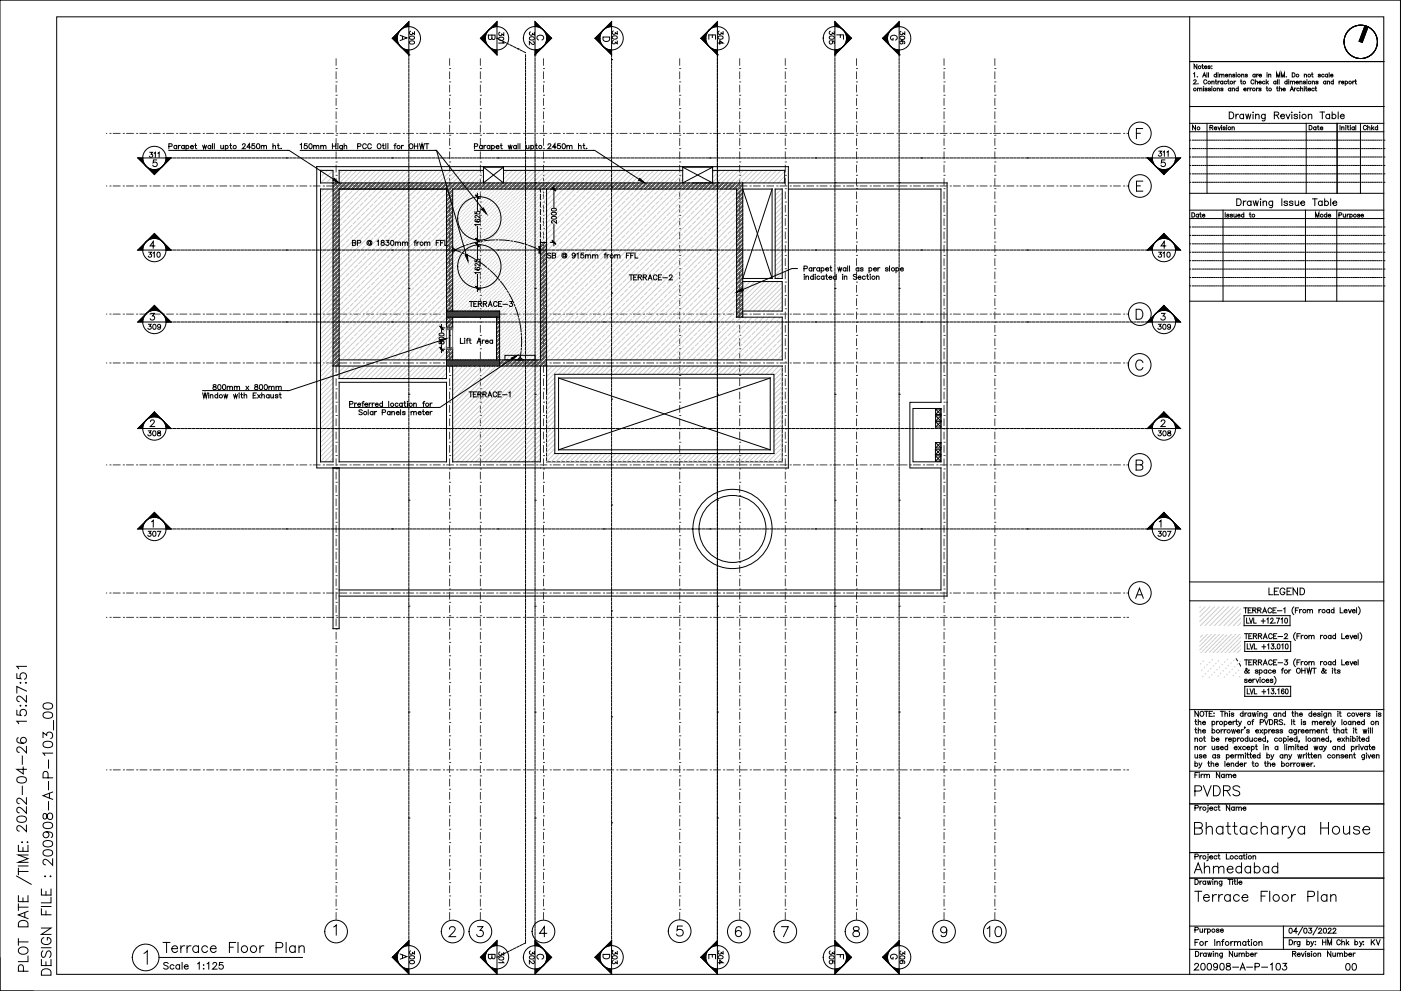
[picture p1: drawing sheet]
<svg xmlns="http://www.w3.org/2000/svg" width="420mm" height="297mm" viewBox="0 0 420 297" stroke-linecap="round" stroke-linejoin="round" font-family="sans-serif">
<g fill="none" stroke="#404040" stroke-width=".3">
<path d="M100.8 17.6v2M134.8 17.6v2M144.1 17.6v2M163 17.6v2M203.8 17.6v2M221.8 17.6v2M235.5 17.6v2M256.9 17.6v2M283.1 17.6v2M298.4 17.6v2M31.9 40h.1M33 40h.1"/>
<path d="M34 40h2M37 40h.1M38 40h2M41 40h.1M42 40h2M45 40h.1M46 40h2M49 40h.1M50 40h2M53 40h.1M54 40h2M57 40h.1"/>
<path d="M58 40h2M61 40h.1M62 40h2M65 40h.1M66 40h2M69 40h.1M70 40h2M73 40h.1M74 40h2M77 40h.1M78 40h2M81 40h.1"/>
<path d="M82 40h2M85 40h.1M86 40h2M89 40h.1M90 40h2M93 40h.1M94 40h2M97 40h.1M98 40h2M100.8 20.5h.1M100.8 24.5h.1M100.8 28.6h.1"/>
<path d="M100.8 32.6h.1M100.8 36.6h.1M100.8 21.6v2M100.8 25.6v2M100.8 29.6v2M100.8 33.6v2M100.8 37.6v2M101 40h.1M102 40h2M105 40h.1M106 40h2M109 40h.1"/>
<path d="M110 40h2M113 40h.1M114 40h2M117 40h.1M118 40h2M121 40h.1M122 40h2M125 40h.1M126 40h2M129 40h.1M130 40h2M133 40h.1"/>
<path d="M134 40h2M134.8 20.5h.1M134.8 24.5h.1M134.8 28.6h.1M134.8 32.6h.1M134.8 36.6h.1M134.8 21.6v2M134.8 25.6v2M134.8 29.6v2M134.8 33.6v2M134.8 37.6v2M137 40h.1"/>
<path d="M138 40h2M141 40h.1M142 40h2M144.1 20.5h.1M144.1 24.5h.1M144.1 28.6h.1M144.1 32.6h.1M144.1 36.6h.1M144.1 21.6v2M144.1 25.6v2M144.1 29.6v2M144.1 33.6v2"/>
<path d="M144.1 37.6v2M145 40h.1M146 40h2M149 40h.1M150 40h2M153 40h.1M154 40h2M157 40h.1M158 40h2M161 40h.1M162 40h2M163 20.5h.1"/>
<path d="M163 24.5h.1M163 28.6h.1M163 32.6h.1M163 36.6h.1M163 21.6v2M163 25.6v2M163 29.6v2M163 33.6v2M163 37.6v2M165 40h.1M166 40h2M169 40h.1"/>
<path d="M170 40h2M173 40h.1M174 40h2M177 40h.1M178 40h2M181 40h.1M182 40h2M185 40h.1M186 40h2M189 40h.1M190 40h2M193 40h.1"/>
<path d="M194 40h2M197 40h.1M198 40h2M201 40h.1M202 40h2M203.8 20.5h.1M203.8 24.5h.1M203.8 28.6h.1M203.8 32.6h.1M203.8 36.6h.1M203.8 21.6v2M203.8 25.6v2"/>
<path d="M203.8 29.6v2M203.8 33.6v2M203.8 37.6v2M205 40h.1M206 40h2M209 40h.1M210 40h2M213 40h.1M214 40h2M217 40h.1M218 40h2M221 40h.1"/>
<path d="M221.8 20.5h.1M221.8 24.5h.1M221.8 28.6h.1M221.8 32.6h.1M221.8 36.6h.1M221.8 21.6v2M221.8 25.6v2M221.8 29.6v2M221.8 33.6v2M221.8 37.6v2M222 40h2M225 40h.1"/>
<path d="M226 40h2M229 40h.1M230 40h2M233 40h.1M234 40h2M235.5 20.5h.1M235.5 24.5h.1M235.5 28.6h.1M235.5 32.6h.1M235.5 36.6h.1M235.5 21.6v2M235.5 25.6v2"/>
<path d="M235.5 29.6v2M235.5 33.6v2M235.5 37.6v2M237 40h.1M238 40h2M241 40h.1M242 40h2M245 40h.1M246 40h2M249 40h.1M250 40h2M253 40h.1"/>
<path d="M254 40h2M256.9 20.5h.1M256.9 24.5h.1M256.9 28.6h.1M256.9 32.6h.1M256.9 36.6h.1M256.9 21.6v2M256.9 25.6v2M256.9 29.6v2M256.9 33.6v2M256.9 37.6v2M257 40h.1"/>
<path d="M258 40h2M261 40h.1M262 40h2M265 40h.1M266 40h2M269 40h.1M270 40h2M273 40h.1M274 40h2M277 40h.1M278 40h2M281 40h.1"/>
<path d="M282 40h2M283.1 20.5h.1M283.1 24.5h.1M283.1 28.6h.1M283.1 32.6h.1M283.1 36.6h.1M283.1 21.6v2M283.1 25.6v2M283.1 29.6v2M283.1 33.6v2M283.1 37.6v2M285 40h.1"/>
<path d="M286 40h2M289 40h.1M290 40h2M293 40h.1M294 40h2M297 40h.1M298 40h2M298.4 20.5h.1M298.4 24.5h.1M298.4 28.6h.1M298.4 32.6h.1M298.4 36.6h.1"/>
<path d="M298.4 21.6v2M298.4 25.6v2M298.4 29.6v2M298.4 33.6v2M298.4 37.6v2M301 40h.1M302 40h2M305 40h.1M306 40h2M309 40h.1M310 40h2M313 40h.1"/>
<path d="M314 40h2M317 40h.1M318 40h2M321 40h.1M322 40h2M325 40h.1M326 40h2M329 40h.1M330 40h2M333 40h.1M334 40h2M337 40h.1"/>
<path d="M338 40h.5M31.9 55.7h.1M33 55.7h.1M34 55.7h2M37 55.7h.1M38 55.7h2M41 55.7h.1M42 55.7h2M45 55.7h.1M46 55.7h2M49 55.7h.1M50 55.7h2"/>
<path d="M53 55.7h.1M54 55.7h2M57 55.7h.1M58 55.7h2M61 55.7h.1M62 55.7h2M65 55.7h.1M66 55.7h2M69 55.7h.1M70 55.7h2M73 55.7h.1M74 55.7h2"/>
<path d="M77 55.7h.1M78 55.7h2M81 55.7h.1M82 55.7h2M85 55.7h.1M86 55.7h2M89 55.7h.1M90 55.7h2M93 55.7h.1M94 55.7h2M97 55.7h.1M98 55.7h2"/>
<path d="M100.8 40.6h.1M100.8 44.6h.1M100.8 48.6h.1M100.8 52.6h.1M100.8 56.6h.1M100.8 41.6v2M100.8 45.5v2M100.8 49.5v2M100.8 53.5v2M100.8 57.5v2M101 55.7h.1M102 55.7h2"/>
<path d="M105 55.7h.1M106 55.7h2M109 55.7h.1M110 55.7h2M113 55.7h.1M114 55.7h2M117 55.7h.1M118 55.7h2M121 55.7h.1M122 55.7h2M125 55.7h.1M126 55.7h2"/>
<path d="M129 55.7h.1M130 55.7h2M133 55.7h.1M134 55.7h2M134.8 40.6h.1M134.8 44.6h.1M134.8 48.6h.1M134.8 52.6h.1M134.8 56.6h.1M134.8 41.6v2M134.8 45.5v2M134.8 49.5v2"/>
<path d="M134.8 53.5v2M134.8 57.5v2M137 55.7h.1M138 55.7h2M141 55.7h.1M142 55.7h2M144.1 40.6h.1M144.1 44.6h.1M144.1 48.6h.1M144.1 52.6h.1M144.1 56.6h.1M144.1 41.6v2"/>
<path d="M144.1 45.5v2M144.1 49.5v2M144.1 53.5v2M144.1 57.5v2M145 55.7h.1M146 55.7h2M149 55.7h.1M150 55.7h2M153 55.7h.1M154 55.7h2M157 55.7h.1M158 55.7h2"/>
<path d="M161 55.7h.1M162 55.7h2M163 40.6h.1M163 44.6h.1M163 48.6h.1M163 52.6h.1M163 56.6h.1M163 41.6v2M163 45.5v2M163 49.5v2M163 53.5v2M163 57.5v2"/>
<path d="M165 55.7h.1M166 55.7h2M169 55.7h.1M170 55.7h2M173 55.7h.1M174 55.7h2M177 55.7h.1M178 55.7h2M181 55.7h.1M182 55.7h2M185 55.7h.1M186 55.7h2"/>
<path d="M189 55.7h.1M190 55.7h2M193 55.7h.1M194 55.7h2M197 55.7h.1M198 55.7h2M201 55.7h.1M202 55.7h2M203.8 40.6h.1M203.8 44.6h.1M203.8 48.6h.1M203.8 52.6h.1"/>
<path d="M203.8 56.6h.1M203.8 41.6v2M203.8 45.5v2M203.8 49.5v2M203.8 53.5v2M203.8 57.5v2M205 55.7h.1M206 55.7h2M209 55.7h.1M210 55.7h2M213 55.7h.1M214 55.7h2"/>
<path d="M217 55.7h.1M218 55.7h2M221 55.7h.1M221.8 40.6h.1M221.8 44.6h.1M221.8 48.6h.1M221.8 52.6h.1M221.8 56.6h.1M221.8 41.6v2M221.8 45.5v2M221.8 49.5v2M221.8 53.5v2"/>
<path d="M221.8 57.5v2M222 55.7h2M225 55.7h.1M226 55.7h2M229 55.7h.1M230 55.7h2M233 55.7h.1M234 55.7h2M235.5 40.6h.1M235.5 44.6h.1M235.5 48.6h.1M235.5 52.6h.1"/>
<path d="M235.5 56.6h.1M235.5 41.6v2M235.5 45.5v2M235.5 49.5v2M235.5 53.5v2M235.5 57.5v2M237 55.7h.1M238 55.7h2M241 55.7h.1M242 55.7h2M245 55.7h.1M246 55.7h2"/>
<path d="M249 55.7h.1M250 55.7h2M253 55.7h.1M254 55.7h2M256.9 40.6h.1M256.9 44.6h.1M256.9 48.6h.1M256.9 52.6h.1M256.9 56.6h.1M256.9 41.6v2M256.9 45.5v2M256.9 49.5v2"/>
<path d="M256.9 53.5v2M256.9 57.5v2M257 55.7h.1M258 55.7h2M261 55.7h.1M262 55.7h2M265 55.7h.1M266 55.7h2M269 55.7h.1M270 55.7h2M273 55.7h.1M274 55.7h2"/>
<path d="M277 55.7h.1M278 55.7h2M281 55.7h.1M282 55.7h2M283.1 40.6h.1M283.1 44.6h.1M283.1 48.6h.1M283.1 52.6h.1M283.1 56.6h.1M283.1 41.6v2M283.1 45.5v2M283.1 49.5v2"/>
<path d="M283.1 53.5v2M283.1 57.5v2M285 55.7h.1M286 55.7h2M289 55.7h.1M290 55.7h2M293 55.7h.1M294 55.7h2M297 55.7h.1M298 55.7h2M298.4 40.6h.1M298.4 44.6h.1"/>
<path d="M298.4 48.6h.1M298.4 52.6h.1M298.4 56.6h.1M298.4 41.6v2M298.4 45.5v2M298.4 49.5v2M298.4 53.5v2M298.4 57.5v2M301 55.7h.1M302 55.7h2M305 55.7h.1M306 55.7h2"/>
<path d="M309 55.7h.1M310 55.7h2M313 55.7h.1M314 55.7h2M317 55.7h.1M318 55.7h2M321 55.7h.1M322 55.7h2M325 55.7h.1M326 55.7h2M329 55.7h.1M330 55.7h2"/>
<path d="M333 55.7h.1M334 55.7h2M337 55.7h.1M338 55.7h.5M100.8 60.6h.1M100.8 64.6h.1M100.8 68.6h.1M100.8 72.6h.1M100.8 76.6h.1M100.8 61.5v2M100.8 65.5v2M100.8 69.6v2"/>
<path d="M100.8 73.6v2M100.8 77.6v2M134.8 60.6h.1M134.8 64.6h.1M134.8 68.6h.1M134.8 72.6h.1M134.8 76.6h.1M134.8 61.5v2M134.8 65.5v2M134.8 69.6v2M134.8 73.6v2M134.8 77.6v2"/>
<path d="M144.1 60.6h.1M144.1 64.6h.1M144.1 68.6h.1M144.1 72.6h.1M144.1 76.6h.1M144.1 61.5v2M144.1 65.5v2M144.1 69.6v2M144.1 73.6v2M144.1 77.6v2M163 60.6h.1M163 64.6h.1"/>
<path d="M163 68.6h.1M163 72.6h.1M163 76.6h.1M163 61.5v2M163 65.5v2M163 69.6v2M163 73.6v2M163 77.6v2M203.8 60.6h.1M203.8 64.6h.1M203.8 68.6h.1M203.8 72.6h.1"/>
<path d="M203.8 76.6h.1M203.8 61.5v2M203.8 65.5v2M203.8 69.6v2M203.8 73.6v2M203.8 77.6v2M221.8 60.6h.1M221.8 64.6h.1M221.8 68.6h.1M221.8 72.6h.1M221.8 76.6h.1M221.8 61.5v2"/>
<path d="M221.8 65.5v2M221.8 69.6v2M221.8 73.6v2M221.8 77.6v2M235.5 60.6h.1M235.5 64.6h.1M235.5 68.6h.1M235.5 72.6h.1M235.5 76.6h.1M235.5 61.5v2M235.5 65.5v2M235.5 69.6v2"/>
<path d="M235.5 73.6v2M235.5 77.6v2M256.9 60.6h.1M256.9 64.6h.1M256.9 68.6h.1M256.9 72.6h.1M256.9 76.6h.1M256.9 61.5v2M256.9 65.5v2M256.9 69.6v2M256.9 73.6v2M256.9 77.6v2"/>
<path d="M283.1 60.6h.1M283.1 64.6h.1M283.1 68.6h.1M283.1 72.6h.1M283.1 76.6h.1M283.1 61.5v2M283.1 65.5v2M283.1 69.6v2M283.1 73.6v2M283.1 77.6v2M298.4 60.6h.1M298.4 64.6h.1"/>
<path d="M298.4 68.6h.1M298.4 72.6h.1M298.4 76.6h.1M298.4 61.5v2M298.4 65.5v2M298.4 69.6v2M298.4 73.6v2M298.4 77.6v2M31.9 94.1h.1M33 94.1h.1M34 94.1h2M37 94.1h.1"/>
<path d="M38 94.1h2M41 94.1h.1M42 94.1h2M45 94.1h.1M46 94.1h2M49 94.1h.1M50 94.1h2M53 94.1h.1M54 94.1h2M57 94.1h.1M58 94.1h2M61 94.1h.1"/>
<path d="M62 94.1h2M65 94.1h.1M66 94.1h2M69 94.1h.1M70 94.1h2M73 94.1h.1M74 94.1h2M77 94.1h.1M78 94.1h2M81 94.1h.1M82 94.1h2M85 94.1h.1"/>
<path d="M86 94.1h2M89 94.1h.1M90 94.1h2M93 94.1h.1M94 94.1h2M97 94.1h.1M98 94.1h2M100.8 80.6h.1M100.8 84.6h.1M100.8 88.5h.1M100.8 92.5h.1M100.8 96.5h.1"/>
<path d="M100.8 81.6v2M100.8 85.6v2M100.8 89.6v2M100.8 93.6v2M100.8 97.6v2M101 94.1h.1M102 94.1h2M105 94.1h.1M106 94.1h2M109 94.1h.1M110 94.1h2M113 94.1h.1"/>
<path d="M114 94.1h2M117 94.1h.1M118 94.1h2M121 94.1h.1M122 94.1h2M125 94.1h.1M126 94.1h2M129 94.1h.1M130 94.1h2M133 94.1h.1M134 94.1h2M134.8 80.6h.1"/>
<path d="M134.8 84.6h.1M134.8 88.5h.1M134.8 92.5h.1M134.8 96.5h.1M134.8 81.6v2M134.8 85.6v2M134.8 89.6v2M134.8 93.6v2M134.8 97.6v2M137 94.1h.1M138 94.1h2M141 94.1h.1"/>
<path d="M142 94.1h2M144.1 80.6h.1M144.1 84.6h.1M144.1 88.5h.1M144.1 92.5h.1M144.1 96.5h.1M144.1 81.6v2M144.1 85.6v2M144.1 89.6v2M144.1 93.6v2M144.1 97.6v2M145 94.1h.1"/>
<path d="M146 94.1h2M149 94.1h.1M150 94.1h2M153 94.1h.1M154 94.1h2M157 94.1h.1M158 94.1h2M161 94.1h.1M162 94.1h2M163 80.6h.1M163 84.6h.1M163 88.5h.1"/>
<path d="M163 92.5h.1M163 96.5h.1M163 81.6v2M163 85.6v2M163 89.6v2M163 93.6v2M163 97.6v2M165 94.1h.1M166 94.1h2M169 94.1h.1M170 94.1h2M173 94.1h.1"/>
<path d="M174 94.1h2M177 94.1h.1M178 94.1h2M181 94.1h.1M182 94.1h2M185 94.1h.1M186 94.1h2M189 94.1h.1M190 94.1h2M193 94.1h.1M194 94.1h2M197 94.1h.1"/>
<path d="M198 94.1h2M201 94.1h.1M202 94.1h2M203.8 80.6h.1M203.8 84.6h.1M203.8 88.5h.1M203.8 92.5h.1M203.8 96.5h.1M203.8 81.6v2M203.8 85.6v2M203.8 89.6v2M203.8 93.6v2"/>
<path d="M203.8 97.6v2M205 94.1h.1M206 94.1h2M209 94.1h.1M210 94.1h2M213 94.1h.1M214 94.1h2M217 94.1h.1M218 94.1h2M221 94.1h.1M221.8 80.6h.1M221.8 84.6h.1"/>
<path d="M221.8 88.5h.1M221.8 92.5h.1M221.8 96.5h.1M221.8 81.6v2M221.8 85.6v2M221.8 89.6v2M221.8 93.6v2M221.8 97.6v2M222 94.1h2M225 94.1h.1M226 94.1h2M229 94.1h.1"/>
<path d="M230 94.1h2M233 94.1h.1M234 94.1h2M235.5 80.6h.1M235.5 84.6h.1M235.5 88.5h.1M235.5 92.5h.1M235.5 96.5h.1M235.5 81.6v2M235.5 85.6v2M235.5 89.6v2M235.5 93.6v2"/>
<path d="M235.5 97.6v2M237 94.1h.1M238 94.1h2M241 94.1h.1M242 94.1h2M245 94.1h.1M246 94.1h2M249 94.1h.1M250 94.1h2M253 94.1h.1M254 94.1h2M256.9 80.6h.1"/>
<path d="M256.9 84.6h.1M256.9 88.5h.1M256.9 92.5h.1M256.9 96.5h.1M256.9 81.6v2M256.9 85.6v2M256.9 89.6v2M256.9 93.6v2M256.9 97.6v2M257 94.1h.1M258 94.1h2M261 94.1h.1"/>
<path d="M262 94.1h2M265 94.1h.1M266 94.1h2M269 94.1h.1M270 94.1h2M273 94.1h.1M274 94.1h2M277 94.1h.1M278 94.1h2M281 94.1h.1M282 94.1h2M283.1 80.6h.1"/>
<path d="M283.1 84.6h.1M283.1 88.5h.1M283.1 92.5h.1M283.1 96.5h.1M283.1 81.6v2M283.1 85.6v2M283.1 89.6v2M283.1 93.6v2M283.1 97.6v2M285 94.1h.1M286 94.1h2M289 94.1h.1"/>
<path d="M290 94.1h2M293 94.1h.1M294 94.1h2M297 94.1h.1M298 94.1h2M298.4 80.6h.1M298.4 84.6h.1M298.4 88.5h.1M298.4 92.5h.1M298.4 96.5h.1M298.4 81.6v2M298.4 85.6v2"/>
<path d="M298.4 89.6v2M298.4 93.6v2M298.4 97.6v2M301 94.1h.1M302 94.1h2M305 94.1h.1M306 94.1h2M309 94.1h.1M310 94.1h2M313 94.1h.1M314 94.1h2M317 94.1h.1"/>
<path d="M318 94.1h2M321 94.1h.1M322 94.1h2M325 94.1h.1M326 94.1h2M329 94.1h.1M330 94.1h2M333 94.1h.1M334 94.1h2M337 94.1h.1M338 94.1h.5M31.9 108.8h.1"/>
<path d="M33 108.8h.1M34 108.8h2M37 108.8h.1M38 108.8h2M41 108.8h.1M42 108.8h2M45 108.8h.1M46 108.8h2M49 108.8h.1M50 108.8h2M53 108.8h.1M54 108.8h2"/>
<path d="M57 108.8h.1M58 108.8h2M61 108.8h.1M62 108.8h2M65 108.8h.1M66 108.8h2M69 108.8h.1M70 108.8h2M73 108.8h.1M74 108.8h2M77 108.8h.1M78 108.8h2"/>
<path d="M81 108.8h.1M82 108.8h2M85 108.8h.1M86 108.8h2M89 108.8h.1M90 108.8h2M93 108.8h.1M94 108.8h2M97 108.8h.1M98 108.8h2M100.8 100.5h.1M100.8 104.5h.1"/>
<path d="M100.8 108.5h.1M100.8 112.6h.1M100.8 116.6h.1M100.8 101.6v2M100.8 105.6v2M100.8 109.6v2M100.8 113.6v2M100.8 117.6v2M101 108.8h.1M102 108.8h2M105 108.8h.1M106 108.8h2"/>
<path d="M109 108.8h.1M110 108.8h2M113 108.8h.1M114 108.8h2M117 108.8h.1M118 108.8h2M121 108.8h.1M122 108.8h2M125 108.8h.1M126 108.8h2M129 108.8h.1M130 108.8h2"/>
<path d="M133 108.8h.1M134 108.8h2M134.8 100.5h.1M134.8 104.5h.1M134.8 108.5h.1M134.8 112.6h.1M134.8 116.6h.1M134.8 101.6v2M134.8 105.6v2M134.8 109.6v2M134.8 113.6v2M134.8 117.6v2"/>
<path d="M137 108.8h.1M138 108.8h2M141 108.8h.1M142 108.8h2M144.1 100.5h.1M144.1 104.5h.1M144.1 108.5h.1M144.1 112.6h.1M144.1 116.6h.1M144.1 101.6v2M144.1 105.6v2M144.1 109.6v2"/>
<path d="M144.1 113.6v2M144.1 117.6v2M145 108.8h.1M146 108.8h2M149 108.8h.1M150 108.8h2M153 108.8h.1M154 108.8h2M157 108.8h.1M158 108.8h2M161 108.8h.1M162 108.8h2"/>
<path d="M163 100.5h.1M163 104.5h.1M163 108.5h.1M163 112.6h.1M163 116.6h.1M163 101.6v2M163 105.6v2M163 109.6v2M163 113.6v2M163 117.6v2M165 108.8h.1M166 108.8h2"/>
<path d="M169 108.8h.1M170 108.8h2M173 108.8h.1M174 108.8h2M177 108.8h.1M178 108.8h2M181 108.8h.1M182 108.8h2M185 108.8h.1M186 108.8h2M189 108.8h.1M190 108.8h2"/>
<path d="M193 108.8h.1M194 108.8h2M197 108.8h.1M198 108.8h2M201 108.8h.1M202 108.8h2M203.8 100.5h.1M203.8 104.5h.1M203.8 108.5h.1M203.8 112.6h.1M203.8 116.6h.1M203.8 101.6v2"/>
<path d="M203.8 105.6v2M203.8 109.6v2M203.8 113.6v2M203.8 117.6v2M205 108.8h.1M206 108.8h2M209 108.8h.1M210 108.8h2M213 108.8h.1M214 108.8h2M217 108.8h.1M218 108.8h2"/>
<path d="M221 108.8h.1M221.8 100.5h.1M221.8 104.5h.1M221.8 108.5h.1M221.8 112.6h.1M221.8 116.6h.1M221.8 101.6v2M221.8 105.6v2M221.8 109.6v2M221.8 113.6v2M221.8 117.6v2M222 108.8h2"/>
<path d="M225 108.8h.1M226 108.8h2M229 108.8h.1M230 108.8h2M233 108.8h.1M234 108.8h2M235.5 100.5h.1M235.5 104.5h.1M235.5 108.5h.1M235.5 112.6h.1M235.5 116.6h.1M235.5 101.6v2"/>
<path d="M235.5 105.6v2M235.5 109.6v2M235.5 113.6v2M235.5 117.6v2M237 108.8h.1M238 108.8h2M241 108.8h.1M242 108.8h2M245 108.8h.1M246 108.8h2M249 108.8h.1M250 108.8h2"/>
<path d="M253 108.8h.1M254 108.8h2M256.9 100.5h.1M256.9 104.5h.1M256.9 108.5h.1M256.9 112.6h.1M256.9 116.6h.1M256.9 101.6v2M256.9 105.6v2M256.9 109.6v2M256.9 113.6v2M256.9 117.6v2"/>
<path d="M257 108.8h.1M258 108.8h2M261 108.8h.1M262 108.8h2M265 108.8h.1M266 108.8h2M269 108.8h.1M270 108.8h2M273 108.8h.1M274 108.8h2M277 108.8h.1M278 108.8h2"/>
<path d="M281 108.8h.1M282 108.8h2M283.1 100.5h.1M283.1 104.5h.1M283.1 108.5h.1M283.1 112.6h.1M283.1 116.6h.1M283.1 101.6v2M283.1 105.6v2M283.1 109.6v2M283.1 113.6v2M283.1 117.6v2"/>
<path d="M285 108.8h.1M286 108.8h2M289 108.8h.1M290 108.8h2M293 108.8h.1M294 108.8h2M297 108.8h.1M298 108.8h2M298.4 100.5h.1M298.4 104.5h.1M298.4 108.5h.1M298.4 112.6h.1"/>
<path d="M298.4 116.6h.1M298.4 101.6v2M298.4 105.6v2M298.4 109.6v2M298.4 113.6v2M298.4 117.6v2M301 108.8h.1M302 108.8h2M305 108.8h.1M306 108.8h2M309 108.8h.1M310 108.8h2"/>
<path d="M313 108.8h.1M314 108.8h2M317 108.8h.1M318 108.8h2M321 108.8h.1M322 108.8h2M325 108.8h.1M326 108.8h2M329 108.8h.1M330 108.8h2M333 108.8h.1M334 108.8h2"/>
<path d="M337 108.8h.1M338 108.8h.5M31.9 139.3h.1M33 139.3h.1M34 139.3h2M37 139.3h.1M38 139.3h2M41 139.3h.1M42 139.3h2M45 139.3h.1M46 139.3h2M49 139.3h.1"/>
<path d="M50 139.3h2M53 139.3h.1M54 139.3h2M57 139.3h.1M58 139.3h2M61 139.3h.1M62 139.3h2M65 139.3h.1M66 139.3h2M69 139.3h.1M70 139.3h2M73 139.3h.1"/>
<path d="M74 139.3h2M77 139.3h.1M78 139.3h2M81 139.3h.1M82 139.3h2M85 139.3h.1M86 139.3h2M89 139.3h.1M90 139.3h2M93 139.3h.1M94 139.3h2M97 139.3h.1"/>
<path d="M98 139.3h2M100.8 120.6h.1M100.8 124.6h.1M100.8 128.6h.1M100.8 132.6h.1M100.8 136.6h.1M100.8 121.6v2M100.8 125.6v2M100.8 129.5v2M100.8 133.5v2M100.8 137.5v2M101 139.3h.1"/>
<path d="M102 139.3h2M105 139.3h.1M106 139.3h2M109 139.3h.1M110 139.3h2M113 139.3h.1M114 139.3h2M117 139.3h.1M118 139.3h2M121 139.3h.1M122 139.3h2M125 139.3h.1"/>
<path d="M126 139.3h2M129 139.3h.1M130 139.3h2M133 139.3h.1M134 139.3h2M134.8 120.6h.1M134.8 124.6h.1M134.8 128.6h.1M134.8 132.6h.1M134.8 136.6h.1M134.8 121.6v2M134.8 125.6v2"/>
<path d="M134.8 129.5v2M134.8 133.5v2M134.8 137.5v2M137 139.3h.1M138 139.3h2M141 139.3h.1M142 139.3h2M144.1 120.6h.1M144.1 124.6h.1M144.1 128.6h.1M144.1 132.6h.1M144.1 136.6h.1"/>
<path d="M144.1 121.6v2M144.1 125.6v2M144.1 129.5v2M144.1 133.5v2M144.1 137.5v2M145 139.3h.1M146 139.3h2M149 139.3h.1M150 139.3h2M153 139.3h.1M154 139.3h2M157 139.3h.1"/>
<path d="M158 139.3h2M161 139.3h.1M162 139.3h2M163 120.6h.1M163 124.6h.1M163 128.6h.1M163 132.6h.1M163 136.6h.1M163 121.6v2M163 125.6v2M163 129.5v2M163 133.5v2"/>
<path d="M163 137.5v2M165 139.3h.1M166 139.3h2M169 139.3h.1M170 139.3h2M173 139.3h.1M174 139.3h2M177 139.3h.1M178 139.3h2M181 139.3h.1M182 139.3h2M185 139.3h.1"/>
<path d="M186 139.3h2M189 139.3h.1M190 139.3h2M193 139.3h.1M194 139.3h2M197 139.3h.1M198 139.3h2M201 139.3h.1M202 139.3h2M203.8 120.6h.1M203.8 124.6h.1M203.8 128.6h.1"/>
<path d="M203.8 132.6h.1M203.8 136.6h.1M203.8 121.6v2M203.8 125.6v2M203.8 129.5v2M203.8 133.5v2M203.8 137.5v2M205 139.3h.1M206 139.3h2M209 139.3h.1M210 139.3h2M213 139.3h.1"/>
<path d="M214 139.3h2M217 139.3h.1M218 139.3h2M221 139.3h.1M221.8 120.6h.1M221.8 124.6h.1M221.8 128.6h.1M221.8 132.6h.1M221.8 136.6h.1M221.8 121.6v2M221.8 125.6v2M221.8 129.5v2"/>
<path d="M221.8 133.5v2M221.8 137.5v2M222 139.3h2M225 139.3h.1M226 139.3h2M229 139.3h.1M230 139.3h2M233 139.3h.1M234 139.3h2M235.5 120.6h.1M235.5 124.6h.1M235.5 128.6h.1"/>
<path d="M235.5 132.6h.1M235.5 136.6h.1M235.5 121.6v2M235.5 125.6v2M235.5 129.5v2M235.5 133.5v2M235.5 137.5v2M237 139.3h.1M238 139.3h2M241 139.3h.1M242 139.3h2M245 139.3h.1"/>
<path d="M246 139.3h2M249 139.3h.1M250 139.3h2M253 139.3h.1M254 139.3h2M256.9 120.6h.1M256.9 124.6h.1M256.9 128.6h.1M256.9 132.6h.1M256.9 136.6h.1M256.9 121.6v2M256.9 125.6v2"/>
<path d="M256.9 129.5v2M256.9 133.5v2M256.9 137.5v2M257 139.3h.1M258 139.3h2M261 139.3h.1M262 139.3h2M265 139.3h.1M266 139.3h2M269 139.3h.1M270 139.3h2M273 139.3h.1"/>
<path d="M274 139.3h2M277 139.3h.1M278 139.3h2M281 139.3h.1M282 139.3h2M283.1 120.6h.1M283.1 124.6h.1M283.1 128.6h.1M283.1 132.6h.1M283.1 136.6h.1M283.1 121.6v2M283.1 125.6v2"/>
<path d="M283.1 129.5v2M283.1 133.5v2M283.1 137.5v2M285 139.3h.1M286 139.3h2M289 139.3h.1M290 139.3h2M293 139.3h.1M294 139.3h2M297 139.3h.1M298 139.3h2M298.4 120.6h.1"/>
<path d="M298.4 124.6h.1M298.4 128.6h.1M298.4 132.6h.1M298.4 136.6h.1M298.4 121.6v2M298.4 125.6v2M298.4 129.5v2M298.4 133.5v2M298.4 137.5v2M301 139.3h.1M302 139.3h2M305 139.3h.1"/>
<path d="M306 139.3h2M309 139.3h.1M310 139.3h2M313 139.3h.1M314 139.3h2M317 139.3h.1M318 139.3h2M321 139.3h.1M322 139.3h2M325 139.3h.1M326 139.3h2M329 139.3h.1"/>
<path d="M330 139.3h2M333 139.3h.1M334 139.3h2M337 139.3h.1M338 139.3h.5M100.8 140.6h.1M100.8 144.6h.1M100.8 148.6h.1M100.8 152.6h.1M100.8 156.6h.1M100.8 141.5v2M100.8 145.5v2"/>
<path d="M100.8 149.5v2M100.8 153.6v2M100.8 157.6v2M134.8 140.6h.1M134.8 144.6h.1M134.8 148.6h.1M134.8 152.6h.1M134.8 156.6h.1M134.8 141.5v2M134.8 145.5v2M134.8 149.5v2M134.8 153.6v2"/>
<path d="M134.8 157.6v2M144.1 140.6h.1M144.1 144.6h.1M144.1 148.6h.1M144.1 152.6h.1M144.1 156.6h.1M144.1 141.5v2M144.1 145.5v2M144.1 149.5v2M144.1 153.6v2M144.1 157.6v2M163 140.6h.1"/>
<path d="M163 144.6h.1M163 148.6h.1M163 152.6h.1M163 156.6h.1M163 141.5v2M163 145.5v2M163 149.5v2M163 153.6v2M163 157.6v2M203.8 140.6h.1M203.8 144.6h.1M203.8 148.6h.1"/>
<path d="M203.8 152.6h.1M203.8 156.6h.1M203.8 141.5v2M203.8 145.5v2M203.8 149.5v2M203.8 153.6v2M203.8 157.6v2M221.8 140.6h.1M221.8 144.6h.1M221.8 148.6h.1M221.8 152.6h.1M221.8 156.6h.1"/>
<path d="M221.8 141.5v2M221.8 145.5v2M221.8 149.5v2M221.8 153.6v2M221.8 157.6v2M235.5 140.6h.1M235.5 144.6h.1M235.5 148.6h.1M235.5 152.6h.1M235.5 156.6h.1M235.5 141.5v2M235.5 145.5v2"/>
<path d="M235.5 149.5v2M235.5 153.6v2M235.5 157.6v2M256.9 140.6h.1M256.9 144.6h.1M256.9 148.6h.1M256.9 152.6h.1M256.9 156.6h.1M256.9 141.5v2M256.9 145.5v2M256.9 149.5v2M256.9 153.6v2"/>
<path d="M256.9 157.6v2M283.1 140.6h.1M283.1 144.6h.1M283.1 148.6h.1M283.1 152.6h.1M283.1 156.6h.1M283.1 141.5v2M283.1 145.5v2M283.1 149.5v2M283.1 153.6v2M283.1 157.6v2M298.4 140.6h.1"/>
<path d="M298.4 144.6h.1M298.4 148.6h.1M298.4 152.6h.1M298.4 156.6h.1M298.4 141.5v2M298.4 145.5v2M298.4 149.5v2M298.4 153.6v2M298.4 157.6v2M31.9 177.8h.1M33 177.8h.1M34 177.8h2"/>
<path d="M37 177.8h.1M38 177.8h2M41 177.8h.1M42 177.8h2M45 177.8h.1M46 177.8h2M49 177.8h.1M50 177.8h2M53 177.8h.1M54 177.8h2M57 177.8h.1M58 177.8h2"/>
<path d="M61 177.8h.1M62 177.8h2M65 177.8h.1M66 177.8h2M69 177.8h.1M70 177.8h2M73 177.8h.1M74 177.8h2M77 177.8h.1M78 177.8h2M81 177.8h.1M82 177.8h2"/>
<path d="M85 177.8h.1M86 177.8h2M89 177.8h.1M90 177.8h2M93 177.8h.1M94 177.8h2M97 177.8h.1M98 177.8h2M100.8 160.6h.1M100.8 164.6h.1M100.8 168.6h.1M100.8 172.5h.1"/>
<path d="M100.8 176.5h.1M100.8 161.6v2M100.8 165.6v2M100.8 169.6v2M100.8 173.6v2M100.8 177.6v2M101 177.8h.1M102 177.8h2M105 177.8h.1M106 177.8h2M109 177.8h.1M110 177.8h2"/>
<path d="M113 177.8h.1M114 177.8h2M117 177.8h.1M118 177.8h2M121 177.8h.1M122 177.8h2M125 177.8h.1M126 177.8h2M129 177.8h.1M130 177.8h2M133 177.8h.1M134 177.8h2"/>
<path d="M134.8 160.6h.1M134.8 164.6h.1M134.8 168.6h.1M134.8 172.5h.1M134.8 176.5h.1M134.8 161.6v2M134.8 165.6v2M134.8 169.6v2M134.8 173.6v2M134.8 177.6v2M137 177.8h.1M138 177.8h2"/>
<path d="M141 177.8h.1M142 177.8h2M144.1 160.6h.1M144.1 164.6h.1M144.1 168.6h.1M144.1 172.5h.1M144.1 176.5h.1M144.1 161.6v2M144.1 165.6v2M144.1 169.6v2M144.1 173.6v2M144.1 177.6v2"/>
<path d="M145 177.8h.1M146 177.8h2M149 177.8h.1M150 177.8h2M153 177.8h.1M154 177.8h2M157 177.8h.1M158 177.8h2M161 177.8h.1M162 177.8h2M163 160.6h.1M163 164.6h.1"/>
<path d="M163 168.6h.1M163 172.5h.1M163 176.5h.1M163 161.6v2M163 165.6v2M163 169.6v2M163 173.6v2M163 177.6v2M165 177.8h.1M166 177.8h2M169 177.8h.1M170 177.8h2"/>
<path d="M173 177.8h.1M174 177.8h2M177 177.8h.1M178 177.8h2M181 177.8h.1M182 177.8h2M185 177.8h.1M186 177.8h2M189 177.8h.1M190 177.8h2M193 177.8h.1M194 177.8h2"/>
<path d="M197 177.8h.1M198 177.8h2M201 177.8h.1M202 177.8h2M203.8 160.6h.1M203.8 164.6h.1M203.8 168.6h.1M203.8 172.5h.1M203.8 176.5h.1M203.8 161.6v2M203.8 165.6v2M203.8 169.6v2"/>
<path d="M203.8 173.6v2M203.8 177.6v2M205 177.8h.1M206 177.8h2M209 177.8h.1M210 177.8h2M213 177.8h.1M214 177.8h2M217 177.8h.1M218 177.8h2M221 177.8h.1M221.8 160.6h.1"/>
<path d="M221.8 164.6h.1M221.8 168.6h.1M221.8 172.5h.1M221.8 176.5h.1M221.8 161.6v2M221.8 165.6v2M221.8 169.6v2M221.8 173.6v2M221.8 177.6v2M222 177.8h2M225 177.8h.1M226 177.8h2"/>
<path d="M229 177.8h.1M230 177.8h2M233 177.8h.1M234 177.8h2M235.5 160.6h.1M235.5 164.6h.1M235.5 168.6h.1M235.5 172.5h.1M235.5 176.5h.1M235.5 161.6v2M235.5 165.6v2M235.5 169.6v2"/>
<path d="M235.5 173.6v2M235.5 177.6v2M237 177.8h.1M238 177.8h2M241 177.8h.1M242 177.8h2M245 177.8h.1M246 177.8h2M249 177.8h.1M250 177.8h2M253 177.8h.1M254 177.8h2"/>
<path d="M256.9 160.6h.1M256.9 164.6h.1M256.9 168.6h.1M256.9 172.5h.1M256.9 176.5h.1M256.9 161.6v2M256.9 165.6v2M256.9 169.6v2M256.9 173.6v2M256.9 177.6v2M257 177.8h.1M258 177.8h2"/>
<path d="M261 177.8h.1M262 177.8h2M265 177.8h.1M266 177.8h2M269 177.8h.1M270 177.8h2M273 177.8h.1M274 177.8h2M277 177.8h.1M278 177.8h2M281 177.8h.1M282 177.8h2"/>
<path d="M283.1 160.6h.1M283.1 164.6h.1M283.1 168.6h.1M283.1 172.5h.1M283.1 176.5h.1M283.1 161.6v2M283.1 165.6v2M283.1 169.6v2M283.1 173.6v2M283.1 177.6v2M285 177.8h.1M286 177.8h2"/>
<path d="M289 177.8h.1M290 177.8h2M293 177.8h.1M294 177.8h2M297 177.8h.1M298 177.8h2M298.4 160.6h.1M298.4 164.6h.1M298.4 168.6h.1M298.4 172.5h.1M298.4 176.5h.1M298.4 161.6v2"/>
<path d="M298.4 165.6v2M298.4 169.6v2M298.4 173.6v2M298.4 177.6v2M301 177.8h.1M302 177.8h2M305 177.8h.1M306 177.8h2M309 177.8h.1M310 177.8h2M313 177.8h.1M314 177.8h2"/>
<path d="M317 177.8h.1M318 177.8h2M321 177.8h.1M322 177.8h2M325 177.8h.1M326 177.8h2M329 177.8h.1M330 177.8h2M333 177.8h.1M334 177.8h2M337 177.8h.1M338 177.8h.5"/>
<path d="M31.9 185.1h.1M33 185.1h.1M34 185.1h2M37 185.1h.1M38 185.1h2M41 185.1h.1M42 185.1h2M45 185.1h.1M46 185.1h2M49 185.1h.1M50 185.1h2M53 185.1h.1"/>
<path d="M54 185.1h2M57 185.1h.1M58 185.1h2M61 185.1h.1M62 185.1h2M65 185.1h.1M66 185.1h2M69 185.1h.1M70 185.1h2M73 185.1h.1M74 185.1h2M77 185.1h.1"/>
<path d="M78 185.1h2M81 185.1h.1M82 185.1h2M85 185.1h.1M86 185.1h2M89 185.1h.1M90 185.1h2M93 185.1h.1M94 185.1h2M97 185.1h.1M98 185.1h2M100.8 180.5h.1"/>
<path d="M100.8 184.5h.1M100.8 188.5h.1M100.8 192.5h.1M100.8 196.6h.1M100.8 181.6v2M100.8 185.6v2M100.8 189.6v2M100.8 193.6v2M100.8 197.6v2M101 185.1h.1M102 185.1h2M105 185.1h.1"/>
<path d="M106 185.1h2M109 185.1h.1M110 185.1h2M113 185.1h.1M114 185.1h2M117 185.1h.1M118 185.1h2M121 185.1h.1M122 185.1h2M125 185.1h.1M126 185.1h2M129 185.1h.1"/>
<path d="M130 185.1h2M133 185.1h.1M134 185.1h2M134.8 180.5h.1M134.8 184.5h.1M134.8 188.5h.1M134.8 192.5h.1M134.8 196.6h.1M134.8 181.6v2M134.8 185.6v2M134.8 189.6v2M134.8 193.6v2"/>
<path d="M134.8 197.6v2M137 185.1h.1M138 185.1h2M141 185.1h.1M142 185.1h2M144.1 180.5h.1M144.1 184.5h.1M144.1 188.5h.1M144.1 192.5h.1M144.1 196.6h.1M144.1 181.6v2M144.1 185.6v2"/>
<path d="M144.1 189.6v2M144.1 193.6v2M144.1 197.6v2M145 185.1h.1M146 185.1h2M149 185.1h.1M150 185.1h2M153 185.1h.1M154 185.1h2M157 185.1h.1M158 185.1h2M161 185.1h.1"/>
<path d="M162 185.1h2M163 180.5h.1M163 184.5h.1M163 188.5h.1M163 192.5h.1M163 196.6h.1M163 181.6v2M163 185.6v2M163 189.6v2M163 193.6v2M163 197.6v2M165 185.1h.1"/>
<path d="M166 185.1h2M169 185.1h.1M170 185.1h2M173 185.1h.1M174 185.1h2M177 185.1h.1M178 185.1h2M181 185.1h.1M182 185.1h2M185 185.1h.1M186 185.1h2M189 185.1h.1"/>
<path d="M190 185.1h2M193 185.1h.1M194 185.1h2M197 185.1h.1M198 185.1h2M201 185.1h.1M202 185.1h2M203.8 180.5h.1M203.8 184.5h.1M203.8 188.5h.1M203.8 192.5h.1M203.8 196.6h.1"/>
<path d="M203.8 181.6v2M203.8 185.6v2M203.8 189.6v2M203.8 193.6v2M203.8 197.6v2M205 185.1h.1M206 185.1h2M209 185.1h.1M210 185.1h2M213 185.1h.1M214 185.1h2M217 185.1h.1"/>
<path d="M218 185.1h2M221 185.1h.1M221.8 180.5h.1M221.8 184.5h.1M221.8 188.5h.1M221.8 192.5h.1M221.8 196.6h.1M221.8 181.6v2M221.8 185.6v2M221.8 189.6v2M221.8 193.6v2M221.8 197.6v2"/>
<path d="M222 185.1h2M225 185.1h.1M226 185.1h2M229 185.1h.1M230 185.1h2M233 185.1h.1M234 185.1h2M235.5 180.5h.1M235.5 184.5h.1M235.5 188.5h.1M235.5 192.5h.1M235.5 196.6h.1"/>
<path d="M235.5 181.6v2M235.5 185.6v2M235.5 189.6v2M235.5 193.6v2M235.5 197.6v2M237 185.1h.1M238 185.1h2M241 185.1h.1M242 185.1h2M245 185.1h.1M246 185.1h2M249 185.1h.1"/>
<path d="M250 185.1h2M253 185.1h.1M254 185.1h2M256.9 180.5h.1M256.9 184.5h.1M256.9 188.5h.1M256.9 192.5h.1M256.9 196.6h.1M256.9 181.6v2M256.9 185.6v2M256.9 189.6v2M256.9 193.6v2"/>
<path d="M256.9 197.6v2M257 185.1h.1M258 185.1h2M261 185.1h.1M262 185.1h2M265 185.1h.1M266 185.1h2M269 185.1h.1M270 185.1h2M273 185.1h.1M274 185.1h2M277 185.1h.1"/>
<path d="M278 185.1h2M281 185.1h.1M282 185.1h2M283.1 180.5h.1M283.1 184.5h.1M283.1 188.5h.1M283.1 192.5h.1M283.1 196.6h.1M283.1 181.6v2M283.1 185.6v2M283.1 189.6v2M283.1 193.6v2"/>
<path d="M283.1 197.6v2M285 185.1h.1M286 185.1h2M289 185.1h.1M290 185.1h2M293 185.1h.1M294 185.1h2M297 185.1h.1M298 185.1h2M298.4 180.5h.1M298.4 184.5h.1M298.4 188.5h.1"/>
<path d="M298.4 192.5h.1M298.4 196.6h.1M298.4 181.6v2M298.4 185.6v2M298.4 189.6v2M298.4 193.6v2M298.4 197.6v2M301 185.1h.1M302 185.1h2M305 185.1h.1M306 185.1h2M309 185.1h.1"/>
<path d="M310 185.1h2M313 185.1h.1M314 185.1h2M317 185.1h.1M318 185.1h2M321 185.1h.1M322 185.1h2M325 185.1h.1M326 185.1h2M329 185.1h.1M330 185.1h2M333 185.1h.1"/>
<path d="M334 185.1h2M337 185.1h.1M338 185.1h.5M100.8 200.6h.1M100.8 204.6h.1M100.8 208.6h.1M100.8 212.6h.1M100.8 216.6h.1M100.8 201.6v2M100.8 205.6v2M100.8 209.6v2M100.8 213.5v2"/>
<path d="M100.8 217.5v2M134.8 200.6h.1M134.8 204.6h.1M134.8 208.6h.1M134.8 212.6h.1M134.8 216.6h.1M134.8 201.6v2M134.8 205.6v2M134.8 209.6v2M134.8 213.5v2M134.8 217.5v2M144.1 200.6h.1"/>
<path d="M144.1 204.6h.1M144.1 208.6h.1M144.1 212.6h.1M144.1 216.6h.1M144.1 201.6v2M144.1 205.6v2M144.1 209.6v2M144.1 213.5v2M144.1 217.5v2M163 200.6h.1M163 204.6h.1M163 208.6h.1"/>
<path d="M163 212.6h.1M163 216.6h.1M163 201.6v2M163 205.6v2M163 209.6v2M163 213.5v2M163 217.5v2M203.8 200.6h.1M203.8 204.6h.1M203.8 208.6h.1M203.8 212.6h.1M203.8 216.6h.1"/>
<path d="M203.8 201.6v2M203.8 205.6v2M203.8 209.6v2M203.8 213.5v2M203.8 217.5v2M221.8 200.6h.1M221.8 204.6h.1M221.8 208.6h.1M221.8 212.6h.1M221.8 216.6h.1M221.8 201.6v2M221.8 205.6v2"/>
<path d="M221.8 209.6v2M221.8 213.5v2M221.8 217.5v2M235.5 200.6h.1M235.5 204.6h.1M235.5 208.6h.1M235.5 212.6h.1M235.5 216.6h.1M235.5 201.6v2M235.5 205.6v2M235.5 209.6v2M235.5 213.5v2"/>
<path d="M235.5 217.5v2M256.9 200.6h.1M256.9 204.6h.1M256.9 208.6h.1M256.9 212.6h.1M256.9 216.6h.1M256.9 201.6v2M256.9 205.6v2M256.9 209.6v2M256.9 213.5v2M256.9 217.5v2M283.1 200.6h.1"/>
<path d="M283.1 204.6h.1M283.1 208.6h.1M283.1 212.6h.1M283.1 216.6h.1M283.1 201.6v2M283.1 205.6v2M283.1 209.6v2M283.1 213.5v2M283.1 217.5v2M298.4 200.6h.1M298.4 204.6h.1M298.4 208.6h.1"/>
<path d="M298.4 212.6h.1M298.4 216.6h.1M298.4 201.6v2M298.4 205.6v2M298.4 209.6v2M298.4 213.5v2M298.4 217.5v2M31.9 230.8h.1M33 230.8h.1M34 230.8h2M37 230.8h.1M38 230.8h2"/>
<path d="M41 230.8h.1M42 230.8h2M45 230.8h.1M46 230.8h2M49 230.8h.1M50 230.8h2M53 230.8h.1M54 230.8h2M57 230.8h.1M58 230.8h2M61 230.8h.1M62 230.8h2"/>
<path d="M65 230.8h.1M66 230.8h2M69 230.8h.1M70 230.8h2M73 230.8h.1M74 230.8h2M77 230.8h.1M78 230.8h2M81 230.8h.1M82 230.8h2M85 230.8h.1M86 230.8h2"/>
<path d="M89 230.8h.1M90 230.8h2M93 230.8h.1M94 230.8h2M97 230.8h.1M98 230.8h2M100.8 220.6h.1M100.8 224.6h.1M100.8 228.6h.1M100.8 232.6h.1M100.8 236.6h.1M100.8 221.5v2"/>
<path d="M100.8 225.5v2M100.8 229.5v2M100.8 233.5v2M100.8 237.5v2.1M101 230.8h.1M102 230.8h2M105 230.8h.1M106 230.8h2M109 230.8h.1M110 230.8h2M113 230.8h.1M114 230.8h2"/>
<path d="M117 230.8h.1M118 230.8h2M121 230.8h.1M122 230.8h2M125 230.8h.1M126 230.8h2M129 230.8h.1M130 230.8h2M133 230.8h.1M134 230.8h2M134.8 220.6h.1M134.8 224.6h.1"/>
<path d="M134.8 228.6h.1M134.8 232.6h.1M134.8 236.6h.1M134.8 221.5v2M134.8 225.5v2M134.8 229.5v2M134.8 233.5v2M134.8 237.5v2.1M137 230.8h.1M138 230.8h2M141 230.8h.1M142 230.8h2"/>
<path d="M144.1 220.6h.1M144.1 224.6h.1M144.1 228.6h.1M144.1 232.6h.1M144.1 236.6h.1M144.1 221.5v2M144.1 225.5v2M144.1 229.5v2M144.1 233.5v2M144.1 237.5v2.1M145 230.8h.1M146 230.8h2"/>
<path d="M149 230.8h.1M150 230.8h2M153 230.8h.1M154 230.8h2M157 230.8h.1M158 230.8h2M161 230.8h.1M162 230.8h2M163 220.6h.1M163 224.6h.1M163 228.6h.1M163 232.6h.1"/>
<path d="M163 236.6h.1M163 221.5v2M163 225.5v2M163 229.5v2M163 233.5v2M163 237.5v2.1M165 230.8h.1M166 230.8h2M169 230.8h.1M170 230.8h2M173 230.8h.1M174 230.8h2"/>
<path d="M177 230.8h.1M178 230.8h2M181 230.8h.1M182 230.8h2M185 230.8h.1M186 230.8h2M189 230.8h.1M190 230.8h2M193 230.8h.1M194 230.8h2M197 230.8h.1M198 230.8h2"/>
<path d="M201 230.8h.1M202 230.8h2M203.8 220.6h.1M203.8 224.6h.1M203.8 228.6h.1M203.8 232.6h.1M203.8 236.6h.1M203.8 221.5v2M203.8 225.5v2M203.8 229.5v2M203.8 233.5v2M203.8 237.5v2.1"/>
<path d="M205 230.8h.1M206 230.8h2M209 230.8h.1M210 230.8h2M213 230.8h.1M214 230.8h2M217 230.8h.1M218 230.8h2M221 230.8h.1M221.8 220.6h.1M221.8 224.6h.1M221.8 228.6h.1"/>
<path d="M221.8 232.6h.1M221.8 236.6h.1M221.8 221.5v2M221.8 225.5v2M221.8 229.5v2M221.8 233.5v2M221.8 237.5v2.1M222 230.8h2M225 230.8h.1M226 230.8h2M229 230.8h.1M230 230.8h2"/>
<path d="M233 230.8h.1M234 230.8h2M235.5 220.6h.1M235.5 224.6h.1M235.5 228.6h.1M235.5 232.6h.1M235.5 236.6h.1M235.5 221.5v2M235.5 225.5v2M235.5 229.5v2M235.5 233.5v2M235.5 237.5v2.1"/>
<path d="M237 230.8h.1M238 230.8h2M241 230.8h.1M242 230.8h2M245 230.8h.1M246 230.8h2M249 230.8h.1M250 230.8h2M253 230.8h.1M254 230.8h2M256.9 220.6h.1M256.9 224.6h.1"/>
<path d="M256.9 228.6h.1M256.9 232.6h.1M256.9 236.6h.1M256.9 221.5v2M256.9 225.5v2M256.9 229.5v2M256.9 233.5v2M256.9 237.5v2.1M257 230.8h.1M258 230.8h2M261 230.8h.1M262 230.8h2"/>
<path d="M265 230.8h.1M266 230.8h2M269 230.8h.1M270 230.8h2M273 230.8h.1M274 230.8h2M277 230.8h.1M278 230.8h2M281 230.8h.1M282 230.8h2M283.1 220.6h.1M283.1 224.6h.1"/>
<path d="M283.1 228.6h.1M283.1 232.6h.1M283.1 236.6h.1M283.1 221.5v2M283.1 225.5v2M283.1 229.5v2M283.1 233.5v2M283.1 237.5v2.1M285 230.8h.1M286 230.8h2M289 230.8h.1M290 230.8h2"/>
<path d="M293 230.8h.1M294 230.8h2M297 230.8h.1M298 230.8h2M298.4 220.6h.1M298.4 224.6h.1M298.4 228.6h.1M298.4 232.6h.1M298.4 236.6h.1M298.4 221.5v2M298.4 225.5v2M298.4 229.5v2"/>
<path d="M298.4 233.5v2M298.4 237.5v2.1M301 230.8h.1M302 230.8h2M305 230.8h.1M306 230.8h2M309 230.8h.1M310 230.8h2M313 230.8h.1M314 230.8h2M317 230.8h.1M318 230.8h2"/>
<path d="M321 230.8h.1M322 230.8h2M325 230.8h.1M326 230.8h2M329 230.8h.1M330 230.8h2M333 230.8h.1M334 230.8h2M337 230.8h.1M338 230.8h.5M100.8 240.6h.1M100.8 244.6h.1"/>
<path d="M100.8 248.6h.1M100.8 252.6h.1M100.8 256.5h.1M100.8 241.6v2M100.8 245.6v2M100.8 249.6v2M100.8 253.6v2M100.8 257.6v2M134.8 240.6h.1M134.8 244.6h.1M134.8 248.6h.1M134.8 252.6h.1"/>
<path d="M134.8 256.5h.1M134.8 241.6v2M134.8 245.6v2M134.8 249.6v2M134.8 253.6v2M134.8 257.6v2M144.1 240.6h.1M144.1 244.6h.1M144.1 248.6h.1M144.1 252.6h.1M144.1 256.5h.1M144.1 241.6v2"/>
<path d="M144.1 245.6v2M144.1 249.6v2M144.1 253.6v2M144.1 257.6v2M163 240.6h.1M163 244.6h.1M163 248.6h.1M163 252.6h.1M163 256.5h.1M163 241.6v2M163 245.6v2M163 249.6v2"/>
<path d="M163 253.6v2M163 257.6v2M203.8 240.6h.1M203.8 244.6h.1M203.8 248.6h.1M203.8 252.6h.1M203.8 256.5h.1M203.8 241.6v2M203.8 245.6v2M203.8 249.6v2M203.8 253.6v2M203.8 257.6v2"/>
<path d="M221.8 240.6h.1M221.8 244.6h.1M221.8 248.6h.1M221.8 252.6h.1M221.8 256.5h.1M221.8 241.6v2M221.8 245.6v2M221.8 249.6v2M221.8 253.6v2M221.8 257.6v2M235.5 240.6h.1M235.5 244.6h.1"/>
<path d="M235.5 248.6h.1M235.5 252.6h.1M235.5 256.5h.1M235.5 241.6v2M235.5 245.6v2M235.5 249.6v2M235.5 253.6v2M235.5 257.6v2M256.9 240.6h.1M256.9 244.6h.1M256.9 248.6h.1M256.9 252.6h.1"/>
<path d="M256.9 256.5h.1M256.9 241.6v2M256.9 245.6v2M256.9 249.6v2M256.9 253.6v2M256.9 257.6v2M283.1 240.6h.1M283.1 244.6h.1M283.1 248.6h.1M283.1 252.6h.1M283.1 256.5h.1M283.1 241.6v2"/>
<path d="M283.1 245.6v2M283.1 249.6v2M283.1 253.6v2M283.1 257.6v2M298.4 240.6h.1M298.4 244.6h.1M298.4 248.6h.1M298.4 252.6h.1M298.4 256.5h.1M298.4 241.6v2M298.4 245.6v2M298.4 249.6v2"/>
<path d="M298.4 253.6v2M298.4 257.6v2M100.8 260.5h.1M100.8 264.5h.1M100.8 268.5h.1M100.8 272.5h.1M100.8 261.6v2M100.8 265.6v2M100.8 269.6v2M100.8 273.6v2M134.8 260.5h.1M134.8 264.5h.1"/>
<path d="M134.8 268.5h.1M134.8 272.5h.1M134.8 261.6v2M134.8 265.6v2M134.8 269.6v2M134.8 273.6v2M144.1 260.5h.1M144.1 264.5h.1M144.1 268.5h.1M144.1 272.5h.1M144.1 261.6v2M144.1 265.6v2"/>
<path d="M144.1 269.6v2M144.1 273.6v2M163 260.5h.1M163 264.5h.1M163 268.5h.1M163 272.5h.1M163 261.6v2M163 265.6v2M163 269.6v2M163 273.6v2M203.8 260.5h.1M203.8 264.5h.1"/>
<path d="M203.8 268.5h.1M203.8 272.5h.1M203.8 261.6v2M203.8 265.6v2M203.8 269.6v2M203.8 273.6v2M221.8 260.5h.1M221.8 264.5h.1M221.8 268.5h.1M221.8 272.5h.1M221.8 261.6v2M221.8 265.6v2"/>
<path d="M221.8 269.6v2M221.8 273.6v2M235.5 260.5h.1M235.5 264.5h.1M235.5 268.5h.1M235.5 272.5h.1M235.5 261.6v2M235.5 265.6v2M235.5 269.6v2M235.5 273.6v2M256.9 260.5h.1M256.9 264.5h.1"/>
<path d="M256.9 268.5h.1M256.9 272.5h.1M256.9 261.6v2M256.9 265.6v2M256.9 269.6v2M256.9 273.6v2M283.1 260.5h.1M283.1 264.5h.1M283.1 268.5h.1M283.1 272.5h.1M283.1 261.6v2M283.1 265.6v2"/>
<path d="M283.1 269.6v2M283.1 273.6v2M298.4 260.5h.1M298.4 264.5h.1M298.4 268.5h.1M298.4 272.5h.1M298.4 261.6v2M298.4 265.6v2M298.4 269.6v2M298.4 273.6v2"/>
</g>
<g fill="none" stroke="#000" stroke-width=".3">
<path d="M95 49.9h141.4M96.1 54.8h3.8M96.1 56.7h3.8M101.7 51.1v3.7M99.9 109.7h34M101.7 109.7v3.8h32.2M101.7 107.9h32.2M133.9 114.6h-32.2v23.8M162.1 109.7v28.7M163.9 117.7v20.7h70.7M166.4 112.2h65.7v23.7h-65.7zM167.5 113.3h63.5v21.5h-63.5z"/>
<path d="M162.1 140.3h74.3"/>
</g>
<g fill="none" stroke="#404040" stroke-width=".3">
<path d="M100 54.8l-.1 .1M100.8 54.8l-.9 1M101.2 54.8l-1.3 1.4M101.7 59.4l-1.8 1.9M101.7 58.2l-1.8 1.8M101.7 56.9l-1.8 1.8M101.7 57.7l-1.8 1.9M101.7 59l-1.8 1.9M102.1 54.8l-2.2 2.2M102.5 54.8l-2.6 2.7M103.4 54.8l-3.5 3.5M103.8 54.8l-1.9 1.9"/>
<path d="M104.6 54.8l-1.8 1.9M105.1 54.8l-1.9 1.9M105.9 54.8l-1.8 1.9M106.3 54.8l-1.8 1.9M107.2 54.8l-1.9 1.9M107.6 54.8l-1.8 1.9M108.4 54.8l-1.8 1.9M108.9 54.8l-1.9 1.9M109.7 54.8l-1.8 1.9M110.1 54.8l-1.8 1.9M111 54.8l-1.9 1.9M111.4 54.8l-1.8 1.9"/>
<path d="M112.3 54.8l-1.9 1.9M112.7 54.8l-1.9 1.9M113.5 54.8l-1.8 1.9M114 54.8l-1.9 1.9M114.8 54.8l-1.8 1.9M115.2 54.8l-1.8 1.9M116.1 54.8l-1.9 1.9M116.5 54.8l-1.8 1.9M117.4 54.8l-1.9 1.9M117.8 54.8l-1.9 1.9M118.6 54.8l-1.8 1.9M119.1 54.8l-1.9 1.9"/>
<path d="M119.9 54.8l-1.8 1.9M120.3 54.8l-1.8 1.9M121.2 54.8l-1.9 1.9M121.6 54.8l-1.8 1.9M122.4 54.8l-1.8 1.9M122.9 54.8l-1.9 1.9M123.7 54.8l-1.8 1.9M124.1 54.8l-1.8 1.9M125 54.8l-1.9 1.9M125.4 54.8l-1.8 1.9M126.3 54.8l-1.9 1.9M126.7 54.8l-1.8 1.9"/>
<path d="M127.5 54.8l-1.8 1.9M128 54.8l-1.9 1.9M128.8 54.8l-1.8 1.9M129.2 54.8l-1.8 1.9M130.1 54.8l-1.9 1.9M130.5 54.8l-1.8 1.9M131.3 54.8l-1.8 1.9M131.8 54.8l-1.9 1.9M132.6 54.8l-1.8 1.9M133.1 54.8l-1.9 1.9M133.9 54.8l-1.8 1.9M134.3 54.8l-1.8 1.9"/>
<path d="M135.2 54.8l-1.9 1.9M135.6 54.8l-1.8 1.9M135.8 59.8l-1.9 1.8M135.8 58.5l-1.9 1.8M135.8 57.2l-1.9 1.9M135.8 59.3l-1.9 1.9M135.8 58.1l-1.9 1.8M135.8 56.8l-1.9 1.8M136.4 54.8l-2.5 2.6M136.9 54.8l-3 3M137.7 54.8l-1.8 1.9M138.1 54.8l-1.8 1.9"/>
<path d="M139 54.8l-1.9 1.9M139.4 54.8l-1.8 1.9M140.3 54.8l-1.9 1.9M140.7 54.8l-1.8 1.9M141.5 54.8l-1.8 1.9M142 54.8l-1.9 1.9M142.8 54.8l-1.8 1.9M143.2 54.8l-1.8 1.9M144.1 54.8l-1.9 1.9M144.5 54.8l-1.8 1.9M145.4 54.8l-1.9 1.9M145.8 54.8l-1.9 1.9"/>
<path d="M146.6 54.8l-1.8 1.9M147.1 54.8l-1.9 1.9M147.9 54.8l-1.8 1.9M148.3 54.8l-1.8 1.9M149.2 54.8l-1.9 1.9M149.6 54.8l-1.8 1.9M150.4 54.8l-1.8 1.9M150.9 54.8l-1.9 1.9M151.7 54.8l-1.8 1.9M152.1 54.8l-1.8 1.9M153 54.8l-1.8 1.9M153.4 54.8l-1.8 1.9"/>
<path d="M154.3 54.8l-1.9 1.9M154.7 54.8l-1.9 1.9M155.5 54.8l-1.8 1.9M156 54.8l-1.9 1.9M156.8 54.8l-1.8 1.9M157.2 54.8l-1.8 1.9M158.1 54.8l-1.9 1.9M158.5 54.8l-1.8 1.9M159.4 54.8l-1.9 1.9M159.8 54.8l-1.9 1.9M160.6 54.8l-1.8 1.9M161.1 54.8l-1.9 1.9"/>
<path d="M161.9 54.8l-1.8 1.9M162.3 54.8l-1.8 1.9M163.2 54.8l-1.9 1.9M163.6 54.8l-1.8 1.9M164.4 54.8l-1.8 1.9M164.9 54.8l-1.9 1.9M165.7 54.8l-1.8 1.9M166.1 54.8l-1.8 1.9M167 54.8l-1.8 1.9M167.4 54.8l-1.8 1.9M168.3 54.8l-1.9 1.9M168.7 54.8l-1.9 1.9"/>
<path d="M169.5 54.8l-1.8 1.9M170 54.8l-1.9 1.9M170.8 54.8l-1.8 1.9M171.2 54.8l-1.8 1.9M172.1 54.8l-1.9 1.9M172.5 54.8l-1.8 1.9M173.4 54.8l-1.9 1.9M173.8 54.8l-1.9 1.9M174.6 54.8l-1.8 1.9M175 54.8l-1.8 1.9M175.9 54.8l-1.8 1.9M176.3 54.8l-1.8 1.9"/>
<path d="M177.2 54.8l-1.9 1.9M177.6 54.8l-1.8 1.9M178.4 54.8l-1.8 1.9M178.9 54.8l-1.9 1.9M179.7 54.8l-1.8 1.9M180.1 54.8l-1.8 1.9M181 54.8l-1.8 1.9M181.4 54.8l-1.8 1.9M182.3 54.8l-1.9 1.9M182.7 54.8l-1.9 1.9M183.5 54.8l-1.8 1.9M184 54.8l-1.9 1.9"/>
<path d="M184.8 54.8l-1.8 1.9M185.2 54.8l-1.8 1.9M186.1 54.8l-1.9 1.9M186.5 54.8l-1.8 1.9M187.4 54.8l-1.9 1.9M187.8 54.8l-1.9 1.9M188.6 54.8l-1.8 1.9M189.1 54.8l-1.9 1.9M189.9 54.8l-1.8 1.9M190.3 54.8l-1.8 1.9M191.2 54.8l-1.9 1.9M191.6 54.8l-1.8 1.9"/>
<path d="M192.4 54.8l-1.8 1.9M192.9 54.8l-1.9 1.9M193.7 54.8l-1.8 1.9M194.1 54.8l-1.8 1.9M195 54.8l-1.8 1.9M195.4 54.8l-1.8 1.9M196.3 54.8l-1.9 1.9M196.7 54.8l-1.9 1.9M197.5 54.8l-1.8 1.9M198 54.8l-1.9 1.9M198.8 54.8l-1.8 1.9M199.2 54.8l-1.8 1.9"/>
<path d="M200.1 54.8l-1.9 1.9M200.5 54.8l-1.8 1.9M201.4 54.8l-1.9 1.9M201.8 54.8l-1.9 1.9M202.6 54.8l-1.8 1.9M203.1 54.8l-1.9 1.9M203.9 54.8l-1.8 1.9M204.3 54.8l-1.8 1.9M205.2 54.8l-1.9 1.9M205.6 54.8l-1.8 1.9M206.4 54.8l-1.8 1.9M206.9 54.8l-1.9 1.9"/>
<path d="M207.7 54.8l-1.8 1.9M208.1 54.8l-1.8 1.9M209 54.8l-1.8 1.9M209.4 54.8l-1.8 1.9M210.3 54.8l-1.9 1.9M210.7 54.8l-1.8 1.9M211.5 54.8l-1.8 1.9M212 54.8l-1.9 1.9M212.8 54.8l-1.8 1.9M213.2 54.8l-1.8 1.9M214.1 54.8l-1.9 1.9M214.5 54.8l-1.8 1.9"/>
<path d="M215.4 54.8l-1.9 1.9M215.8 54.8l-1.9 1.9M216.6 54.8l-1.8 1.9M217.1 54.8l-1.9 1.9M217.9 54.8l-1.8 1.9M218.3 54.8l-1.8 1.9M219.2 54.8l-1.9 1.9M219.6 54.8l-1.8 1.9M220.5 54.8l-1.9 1.9M220.9 54.8l-1.9 1.9M221.7 54.8l-1.8 1.9M222.1 54.8l-1.8 1.9"/>
<path d="M222.7 59.3l-1.8 1.9M222.7 58l-1.8 1.9M222.7 56.8l-1.8 1.8M222.7 55.5l-1.8 1.8M222.7 58.9l-1.8 1.8M222.7 57.6l-1.8 1.9M222.7 56.4l-1.8 1.8M222.7 55.1l-1.8 1.8M101.7 77.3l-1.8 1.8M101.7 72.2l-1.8 1.8M101.7 67.1l-1.8 1.8M101.7 79.8l-1.8 1.8"/>
<path d="M101.7 78.5l-1.8 1.9M101.7 76l-1.8 1.8M101.7 74.7l-1.8 1.9M101.7 73.4l-1.8 1.9M101.7 70.9l-1.8 1.8M101.7 69.6l-1.8 1.9M101.7 68.4l-1.8 1.8M101.7 65.8l-1.8 1.8M101.7 64.5l-1.8 1.9M101.7 63.3l-1.8 1.8M101.7 62l-1.8 1.8M101.7 60.7l-1.8 1.9"/>
<path d="M101.7 76.8l-1.8 1.9M101.7 79.4l-1.8 1.8M101.7 78.1l-1.8 1.9M101.7 75.6l-1.8 1.8M101.7 74.3l-1.8 1.8M101.7 73l-1.8 1.9M101.7 71.7l-1.8 1.9M101.7 70.5l-1.8 1.8M101.7 69.2l-1.8 1.8M101.7 67.9l-1.8 1.9M101.7 66.7l-1.8 1.8M101.7 65.4l-1.8 1.8"/>
<path d="M101.7 64.1l-1.8 1.9M101.7 62.8l-1.8 1.9M101.7 61.6l-1.8 1.8M101.7 60.3l-1.8 1.8M135.8 78.9l-1.9 1.8M135.8 77.6l-1.9 1.8M135.8 76.3l-1.9 1.8M135.8 75l-1.9 1.9M135.8 73.8l-1.9 1.8M135.8 72.5l-1.9 1.8M135.8 71.2l-1.9 1.9M135.8 69.9l-1.9 1.9"/>
<path d="M135.8 68.7l-1.9 1.8M135.8 67.4l-1.9 1.8M135.8 66.1l-1.9 1.9M135.8 64.9l-1.9 1.8M135.8 63.6l-1.9 1.8M135.8 62.3l-1.9 1.9M135.8 61l-1.9 1.9M135.8 79.7l-1.9 1.8M135.8 78.4l-1.9 1.9M135.8 77.2l-1.9 1.8M135.8 75.9l-1.9 1.8M135.8 74.6l-1.9 1.9"/>
<path d="M135.8 73.3l-1.9 1.9M135.8 72.1l-1.9 1.8M135.8 70.8l-1.9 1.8M135.8 69.5l-1.9 1.9M135.8 68.2l-1.9 1.9M135.8 67l-1.9 1.8M135.8 65.7l-1.9 1.8M135.8 64.4l-1.9 1.9M135.8 63.2l-1.9 1.8M135.8 61.9l-1.9 1.8M135.8 60.6l-1.9 1.8M162.3 72.7l-.2 .2"/>
<path d="M163.2 72.7l-1.1 1.1M163.6 72.7l-1.5 1.5M163.9 78.7l-1.8 1.8M163.9 77.4l-1.8 1.9M163.9 76.2l-1.8 1.8M163.9 74.9l-1.8 1.8M163.9 75.7l-1.8 1.9M163.9 74.5l-1.8 1.8M163.9 79.6l-1.8 1.8M163.9 77l-1.8 1.8M163.9 80l-1.8 1.8M163.9 73.6l-1.8 1.8"/>
<path d="M163.9 78.3l-1.8 1.8M163.9 73.2l-1.8 1.8M222.7 79.7l-1.8 1.8M222.7 78.4l-1.8 1.8M222.7 77.1l-1.8 1.9M222.7 75.9l-1.8 1.8M222.7 74.6l-1.8 1.8M222.7 73.3l-1.8 1.9M222.7 72l-1.8 1.9M222.7 70.8l-1.8 1.8M222.7 69.5l-1.8 1.8M222.7 68.2l-1.8 1.9"/>
<path d="M222.7 67l-1.8 1.8M222.7 65.7l-1.8 1.8M222.7 64.4l-1.8 1.8M222.7 63.1l-1.8 1.9M222.7 61.9l-1.8 1.8M222.7 60.6l-1.8 1.8M222.7 79.3l-1.8 1.8M222.7 78l-1.8 1.8M222.7 76.7l-1.8 1.9M222.7 75.4l-1.8 1.9M222.7 74.2l-1.8 1.8M222.7 72.9l-1.8 1.8"/>
<path d="M222.7 71.6l-1.8 1.9M222.7 70.3l-1.8 1.9M222.7 69.1l-1.8 1.8M222.7 67.8l-1.8 1.8M222.7 66.5l-1.8 1.9M222.7 65.3l-1.8 1.8M222.7 64l-1.8 1.8M222.7 62.7l-1.8 1.9M222.7 61.4l-1.8 1.9M222.7 60.2l-1.8 1.8M101.7 96.4l-1.8 1.8M101.7 98.9l-1.8 1.8"/>
<path d="M101.7 97.6l-1.8 1.9M101.7 95.1l-1.8 1.8M101.7 93.8l-1.8 1.8M101.7 92.5l-1.8 1.9M101.7 91.3l-1.8 1.8M101.7 90l-1.8 1.8M101.7 88.7l-1.8 1.9M101.7 87.4l-1.8 1.9M101.7 86.2l-1.8 1.8M101.7 84.9l-1.8 1.8M101.7 83.6l-1.8 1.9M101.7 82.4l-1.8 1.8"/>
<path d="M101.7 81.1l-1.8 1.8M101.7 99.7l-1.8 1.9M101.7 98.5l-1.8 1.8M101.7 97.2l-1.8 1.8M101.7 95.9l-1.8 1.9M101.7 94.7l-1.8 1.8M101.7 93.4l-1.8 1.8M101.7 92.1l-1.8 1.9M101.7 90.8l-1.8 1.9M101.7 89.6l-1.8 1.8M101.7 88.3l-1.8 1.8M101.7 81.9l-1.8 1.9"/>
<path d="M101.7 87l-1.8 1.9M101.7 85.7l-1.8 1.9M101.7 84.5l-1.8 1.8M101.7 83.2l-1.8 1.8M101.7 80.7l-1.8 1.8M133.9 94.2h.1M133.9 93.3h.1M133.9 94h.1M133.9 94.8h.1M134 93.4h.1M134 93.7h.1M134 94.4h.1"/>
<path d="M134 93.8h.1M134 94.6h.1M134.1 93.6h.1M134.1 93.4h.1M134.1 94.2h.1M134.1 94.9h.1M134.2 94.7v.1M134.2 94h.1M134.2 93.2h.1M134.2 93.4h.1M134.2 94.2h.1M134.3 93.7h.1"/>
<path d="M134.3 94.5h.1M134.3 93.4h.1M134.3 94.2h.1M134.3 94.9h.1M134.4 95.1l-.5 .4M134.5 94.7h.1M134.5 93.9h.1M134.5 93.5l-.1 .1M134.5 94.3h-.1M134.5 95.1h-.1M134.5 93.8v.1M134.5 94.5v.1"/>
<path d="M134.5 95h.1M134.5 94.5h.1M134.5 93.7l.1 .1M134.6 95.1h.1M134.6 94.2h.1M134.6 94.3h.1M134.6 93.5h.1M134.6 93.4h.1M134.7 94.4h.1M134.7 93.3h.1M134.7 94h.1M134.7 94.8h.1"/>
<path d="M134.7 93.7h.1M134.8 93.6h.1M134.8 95.1l-.9 .9M134.8 93.8h.1M134.8 94.6h.1M134.9 93.4h.1M134.9 94.2h.1M134.9 94.9h.1M135 94h.1M135 94.7v.1M135.1 93.7h.1M135.1 94.5h.1"/>
<path d="M135.1 93.4h.1M135.1 94.2h.1M135.1 94.9h.1M135.2 95h.1M135.3 93.9h.1M135.2 94.7h.1M135.2 93.5v.1M135.2 94.3h.1M135.2 95.1h.1M135.2 93.2v.1M135.2 93.9v.1M135.2 94.6h.1"/>
<path d="M135.3 94.2h.1M135.3 94.5h.1M135.3 93.7v.1M135.3 93.4h.1M135.3 95.1h.1M135.3 94.3h.1M135.3 93.5h.1M135.4 94.4h.1M135.4 93.6h.1M135.5 93.3h.1M135.5 94h.1M135.5 94.8h.1"/>
<path d="M135.5 94.4h.1M135.6 93.8h.1M135.6 94.6h.1M135.7 95.1l-1.8 1.7M135.8 94.9h.1M135.7 93.4h.1M135.7 94.2h.1M135.7 94.7l.1 .1M135.7 94h.1M135.8 97.9l-.4 .4M135.8 96.7l-1.6 1.6M135.8 95.4l-1.9 1.8"/>
<path d="M135.8 92.9l-.4 .3M135.8 91.6l-1.7 1.6M135.8 90.3l-1.9 1.8M135.8 89l-1.9 1.9M135.8 87.8l-1.9 1.8M135.8 86.5l-1.9 1.8M135.8 85.2l-1.9 1.9M135.8 83.9l-1.9 1.9M135.8 82.7l-1.9 1.8M135.8 81.4l-1.9 1.8M135.8 80.1l-1.9 1.9M135.8 97.5l-.8 .8"/>
<path d="M135.8 96.3l-1.9 1.8M135.8 92.4l-.8 .8M135.8 91.2l-1.9 1.8M135.8 89.9l-1.9 1.8M135.8 88.6l-1.9 1.9M135.8 87.3l-1.9 1.9M135.8 86.1l-1.9 1.8M135.8 84.8l-1.9 1.8M135.8 83.5l-1.9 1.9M135.8 82.3l-1.9 1.8M135.8 81l-1.9 1.8M135.8 93.2h.1"/>
<path d="M135.8 93.7h.1M135.8 94.5h.1M135.9 95h.1M135.9 93.4h.1M135.9 94.2h.1M135.9 94.9h.1M136 94.7h.1M136 94h.1M136 93.5l-.1 .1M136 94.3h-.1M136 95.1h.1M136 93.4h.1"/>
<path d="M136 93.3h.1M136.1 94.5h.1M136.1 94.4h.1M136.1 93.7v.1M136.1 95.1h.1M136.1 93.5h.1M136.1 93.6h.1M136.2 93.3h.1M136.2 94h.1M136.2 94.8h.1M136.2 93.7h.1M136.2 94.4h.1"/>
<path d="M136.3 93.8h.1M136.3 94.6h.1M136.4 93.4h.1M136.4 94.2h.1M136.5 95h.1M136.5 94.7v.1M136.5 94h.1M136.5 93.2h.1M136.5 94.2h.1M136.5 93.4h.1M136.6 95h.1M136.6 93.7h.1"/>
<path d="M136.6 94.5h.1M136.6 94.2h.1M136.7 93.4h.1M136.7 94.2h.1M136.7 94.9h.1M136.8 93.9h.1M136.7 94.7h.2M136.7 94.4h.1M136.8 93.5l-.1 .1M136.8 94.3h-.1M136.8 95.1h-.1M136.8 93.4h-.1"/>
<path d="M136.8 94.1h.1M136.8 94.7v.1M136.8 94.7h.1M136.8 94.5h.1M136.8 93.7l.1 .1M136.9 95.1h.1M136.9 94.3h.1M136.9 93.5l-.1 .1M136.9 94.3v.1M136.9 93.5v.1M137 93.3h.1M137 94h.1"/>
<path d="M137 94.8h.1M137 93.7h.1M137 94.4h.1M137.1 93.8h.1M137.1 94.6h.1M137.2 93.4h.1M137.3 95h.1M137.3 94.2h.1M137.3 94.7v.1M137.3 94h.1M137.3 93.2h.1M137.3 93.4h.1"/>
<path d="M137.4 93.7h.1M137.4 94.5h.1M137.4 93.4h.1M137.4 94.2h.1M137.4 94.9h.1M137.4 94.4h.1M137.5 94h.1M137.5 94.7h.1M137.5 93.6h.1M137.5 93.5v.1M137.5 94.3h.1M137.5 95.1h.1"/>
<path d="M137.6 93.4v.1M137.6 94.1v.1M137.6 94.8v.1M137.6 94.5h.1M137.6 93.7v.1M137.6 95.1h.1M137.6 93.5l.1 .1M137.6 93.5v.1M137.6 94.3h.1M137.7 94.3l-.1 .1M137.8 93.3h.1M137.8 94h.1"/>
<path d="M137.8 94.8h.1M137.8 93.7h.1M137.8 94.4h.1M137.9 93.8h.1M137.9 94.6h.1M137.9 95h.1M138 94.2h.1M138 94.9h.1M138 94.7l.1 .1M138 94h.1M138.1 93.4h.1M138.1 93.2h.1"/>
<path d="M138.1 94.4h.1M138.1 93.7h.1M138.1 94.5h.1M138.2 93.4h.1M138.2 94.2h.1M138.2 94.9h.1M138.2 93.6h.1M138.3 93.9h.1M138.3 94.7h.1M138.3 94.3h-.1M138.3 95.1h.1M138.3 94.2v.1"/>
<path d="M138.3 94.9v.1M138.4 94.5h.1M138.4 93.7v.1M138.4 95.1h.1M138.5 93.6h.1M138.4 94.3h.1M138.5 93.3h.1M138.5 94h.1M138.5 94.8h.1M138.6 93.7h.1M138.6 94.4h.1M138.6 95h.1"/>
<path d="M138.7 93.8h.1M138.7 94.6h.1M138.7 94.2h.1M138.7 93.4h.1M138.7 94.9h.1M138.8 94.7v.1M138.8 94h.1M138.8 94.4h.1M138.8 93.2h.1M138.9 93.6h.1M138.9 93.7h.1M138.9 94.5h.1"/>
<path d="M138.9 93.4h.1M138.9 94.2h.1M138.9 94.9h.1M139 94h.1M139 94.7h.1M139.1 93.5l-.1 .1M139.1 94.3h-.1M139.1 95.1h-.1M139.1 93.6h.1M139.1 94.3h.1M139.1 95h.1M139.1 94.5h.1"/>
<path d="M139.1 93.7l.1 .1M139.2 95.1h.1M139.2 93.5h.1M139.2 94.3h.1M139.3 93.3h.1M139.3 94h.1M139.3 94.8h.1M139.3 95h.1M139.3 93.7h.1M139.3 94.4h.1M139.4 94.2h.2M139.4 93.8h.1"/>
<path d="M139.4 94.6h.1M139.5 93.4h.1M139.5 94.9h.1M139.5 94.2h.1M139.5 94.4h.1M139.6 94.7v.1M139.6 94h.1M139.6 93.6h.1M139.6 93.2h.1M139.7 93.7h.1M139.7 94.5h.1M139.7 93.4h.1"/>
<path d="M139.7 94.2h.1M139.7 94.9h.1M139.9 94.7h.1M139.8 94h.1M139.8 93.5v.1M139.8 94.3h.1M139.8 93.7h.1M139.8 94.4h.1M139.8 95.1h.1M139.9 94.5h.1M139.9 93.7v.1M139.9 95.1h.1"/>
<path d="M139.9 93.5v.1M139.9 94.3v.1M139.9 94.3h.1M139.9 93.5l.1 .1M140 95h.1M140.1 93.3h.1M140.1 94h.1M140.1 94.8h.1M140.1 94.2h.1M140.1 93.7h.1M140.1 94.4h.1M140.2 93.8h.1"/>
<path d="M140.2 94.6h.1M140.2 94.4h.1M140.3 94.2h.1M140.3 94.9h.1M140.3 93.4h.1M140.3 93.6h.1M140.3 94.7l.1 .1M140.3 94h.1M140.4 93.2h.1M140.4 93.4h-.2M140.4 93.4h-.1M140.4 94.2h-.1"/>
<path d="M140.5 93.7h.1M140.5 94.5h.1M140.5 93.4h.1M140.5 94.2h.1M140.5 94.9h.1M140.6 94h.1M140.6 94.7h.1M140.6 93.5l-.1 .1M140.6 94.3h-.1M140.6 95.1h.1M140.6 94.4v.1M140.7 94.5h.1"/>
<path d="M140.7 95h.1M140.7 95.1h.1M140.7 93.8h-.1M140.8 94.3l-.1 .1M140.8 93.6h-.1M140.8 94.2h.1M140.8 93.3h.1M140.8 94h.1M140.8 94.8h.1M140.9 93.4h.1M140.9 93.7h.1M140.9 94.4h.1"/>
<path d="M141 93.8h.1M141 94.6h.1M141 93.6h.1M141.1 93.4h.1M141.1 94.2h.1M141.1 94.9h.1M141.1 94.7v.1M141.1 94h.1M141.1 93.2h.1M141.2 93.7h.1M141.2 94.5h.1M141.3 93.4h.1"/>
<path d="M141.3 94.2h.1M141.3 94.9h.1M141.4 94.7h.1M141.4 93.9h.1M141.4 93.5l-.1 .1M141.4 94.3h-.1M141.4 95.1h.1M141.4 95h.1M141.4 93.8v.1M141.4 94.5v.1M141.4 94.5h.1M141.4 93.7l.1 .1"/>
<path d="M141.5 94.2h.1M141.5 95.1h.1M141.5 93.5h.1M141.5 94.3h.1M141.6 93.4h.1M141.6 94.4h.1M141.6 93.3h.1M141.6 94h.1M141.6 94.8h.1M141.6 93.7h.1M141.7 93.6h.1M141.7 93.8h.1"/>
<path d="M141.7 94.6h.1M141.8 93.4h.1M141.8 94.2h.1M141.8 94.9h.1M141.9 94.7v.1M141.9 94h.1M141.9 93.2h.1M142 93.7h.1M142 94.5h.1M142 93.4h.1M142 94.2h.1M142 94.9h.1"/>
<path d="M142.1 95h.1M142.2 93.9h.1M142.1 93.5v.1M142.1 94.3h.1M142.1 95.1h.1M142.2 93.2v.1M142.2 93.9v.1M142.2 94.6h.1M142.2 94.2h.1M142.1 94.7h.1M142.2 94.5h.1M142.2 93.7l.1 .1"/>
<path d="M142.2 93.4h.1M142.3 95.1h.1M142.3 93.5h.1M142.3 94.3h.1M142.3 94.4h.1M142.4 93.6h.1M142.4 93.3h.1M142.4 94h.1M142.4 94.8h.1M142.4 94.4h.1M142.5 93.8h.1M142.5 94.6h.1"/>
<path d="M142.6 93.4h.1M142.6 94.2h.1M142.6 94.9h.1M142.6 94.7l.1 .1M142.6 94h.1M142.7 93.2h.1M142.8 93.7h.1M142.8 94.5h.1M142.8 95h.1M142.8 93.4h.1M142.8 94.2h.1M142.8 94.9h.1"/>
<path d="M142.9 94.2h.1M142.9 94.7h.1M142.9 93.5v.1M142.9 94.3h.1M142.9 95.1h.1M142.9 93.3h.1M142.9 94h.1M142.9 93.4h.1M142.9 93.9v.1M143 94.5h.1M143 93.7v.1M143 95.1h.1"/>
<path d="M143 93.5l.1 .1M143 94.3v.1M143 94.3h.1M143.2 93.3h.1M143.2 94h.1M143.2 94.8h.1M143.2 93.7h.1M143.2 94.4h.1M143.3 93.8h.1M143.3 94.6h.1M143.4 93.4h.1M143.4 94.2h.1"/>
<path d="M143.4 94.9h.1M143.4 94.7l.1 .1M143.4 94h.1M143.4 93.2h.1M143.5 95h.1M143.5 93.7h.1M143.5 94.5h.1M143.6 94.2h.1M143.6 93.4h.1M143.6 94.9h.1M143.7 93.9h.1M143.7 94.7h.1"/>
<path d="M143.7 94.4h.1M143.7 93.5l-.1 .1M143.7 94.3h-.1M143.7 95.1h-.1M143.7 93.4h.1M143.7 94.1h.1M143.7 94.7v.1M143.7 94.5h.1M143.7 93.7l.1 .1M143.8 95.1h.1M143.8 94.3h.1M143.8 93.5l-.1 .1"/>
<path d="M143.8 94.3v.1M143.8 93.5v.1M143.9 93.3h.1M143.9 94h.1M143.9 94.8h.1M143.9 93.7h.1M143.9 94.4h.1M144 93.8h.1M144 94.6h.1M144.1 93.4h.1M144.1 94.2h.2zM144.2 95h.1"/>
<path d="M144.2 94.7v.1M144.2 94h.1M144.2 93.2h.1M144.3 93.7h.1M144.3 94.5h.1M144.3 93.4h.1M144.3 94.2h.1M144.3 94.9h.1M144.4 94.4h.1M144.4 94h.1M144.4 94.7h.1M144.4 93.6h.1"/>
<path d="M144.4 93.5v.1M144.4 94.3h.1M144.4 95.1h.1M144.5 93.4v.1M144.5 94.1v.1M144.5 94.8v.1M144.5 94.5h.1M144.5 93.7l.1 .1M144.6 95.1h.1M144.6 93.5h.1M144.6 94.3h.1M144.7 93.3h.1"/>
<path d="M144.7 94h.1M144.7 94.8h.1M144.7 93.7h.1M144.7 94.4h.1M144.8 93.8h.1M144.8 94.6h.1M144.9 95h.1M144.9 93.4h.2M144.9 94.2h.1M144.9 93.4h.1M144.9 94.7l.1 .1M144.9 94h.1"/>
<path d="M145 93.2h.1M145 93.4h-.1M145 94.4h.1M145.1 93.7h.1M145.1 94.5h.1M145.1 93.4h.1M145.1 94.2h.1M145.1 94.9h.1M145.1 93.6h.1M145.2 93.6h.1M145.2 93.9h.1M145.2 94.7h.1"/>
<path d="M145.2 94.3h.1M145.2 95.1h.1M145.2 94.2v.1M145.2 94.9v.1M145.3 94.5h.1M145.3 93.7v.1M145.3 95.1h.1M145.3 93.5h.1M145.3 94.3h.1M145.5 93.3h.1M145.5 94h.1M145.5 94.8h.1"/>
<path d="M145.5 93.7h.1M145.5 94.4h.1M145.5 95h.1M145.6 93.8h.1M145.6 94.6h.1M145.6 94.2h.1M145.7 93.4h.1M145.7 94.9h.1M145.7 94.2h.1M145.7 94h.1M145.7 94.7l.1 .1M145.7 94.4h.1"/>
<path d="M145.7 93.2h.1M145.8 93.6h.1M145.8 93.7h.1M145.8 94.5h.1M145.9 93.4h.1M145.9 94.2h.1M145.9 94.9h.1M145.9 94h.1M145.9 94.7h.2M146 93.5l-.1 .1M146 94.3h-.1M146 95.1h.1"/>
<path d="M146 93.6h.1M146 94.3h.1M146 95h.1M146 94.7h.1M146 94.5h.1M146 93.7l.1 .1M146.1 95.1h.1M146.1 93.5v.1M146.1 94.3v.1M146.1 94.3h.1M146.2 93.3h.1M146.2 94h.1"/>
<path d="M146.2 94.8h.1M146.2 95h.1M146.2 93.7h.1M146.2 94.4h.1M146.3 93.8h.1M146.3 94.6h.1M146.4 94.9h.1M146.4 94.2h.1M146.4 94.4h.1M146.5 94.7v.1M146.5 94h.1M146.5 93.6h.1"/>
<path d="M146.5 93.2h.1M146.5 93.4h-.1M146.5 94.2h-.2M146.5 93.4h.1M146.5 94.2h.1M146.6 93.7h.1M146.6 94.5h.1M146.6 93.4h.1M146.6 94.2h.1M146.6 94.9h.1M146.8 94.7h.1M146.7 93.5v.1"/>
<path d="M146.7 94.3h.1M146.8 93.7h.1M146.8 94.4h.1M146.8 95.1h.1M146.7 94h.1M146.8 94.5h.1M146.8 93.7l.1 .1M146.9 95.1h.1M146.9 93.5v.1M146.9 94.3v.1M146.9 94.3h.1M146.9 95h.1"/>
<path d="M147 93.3h.1M147 94h.1M147 94.8h.1M147 94.2h.1M147 93.7h.1M147 94.4h.1M147.1 93.8h.1M147.1 94.6h.1M147.1 94.4h.1M147.2 93.4h-.1M147.2 94.2h.1M147.2 94.9h.1"/>
<path d="M147.2 93.6h.1M147.2 94.7l.1 .1M147.2 94h.1M147.3 93.2h.1M147.4 93.7h.1M147.4 94.5h.1M147.4 93.4h.1M147.4 94.2h.1M147.4 94.9h.1M147.6 93.9h.1M147.5 93.5v.1M147.5 94.3h.1"/>
<path d="M147.5 95.1h.1M147.5 94.4v.1M147.5 94.7h.1M147.6 94.5h.1M147.6 95h.1M147.6 95.1h.1M147.6 94.3h.1M147.6 93.5h.1M147.6 93.8h-.1M147.7 94.2h.1M147.8 93.3h.1M147.8 94h.1"/>
<path d="M147.8 94.8h.1M147.8 93.4h.1M147.8 93.7h.1M147.8 94.4h.1M147.9 93.8h.1M147.9 94.6h.1M147.9 93.6h.1M148 93.4h.1M148 94.2h.1M148 94.9h.1M148 94.7l.1 .1M148 94h.1"/>
<path d="M148.1 93.2h.1M148.1 93.7h.1M148.1 94.5h.1M148.2 93.4h.1M148.2 94.2h.1M148.2 94.9h.1M148.3 93.9h.1M148.3 93.5l-.1 .1M148.3 94.3h-.1M148.3 95.1h.1M148.3 93.8v.1M148.3 94.5v.1"/>
<path d="M148.3 94.7h.1M148.3 95h.1M148.3 94.5h.1M148.3 93.7l.1 .1M148.4 94.2h.1M148.4 95.1h.1M148.4 93.5h.1M148.4 94.3h.1M148.5 93.4h.1M148.5 94.4h.1M148.5 93.3h.1M148.5 94h.1"/>
<path d="M148.5 94.8h.1M148.5 93.7h.1M148.6 93.6h.1M148.6 93.8h.1M148.6 94.6h.1M148.7 93.4h.1M148.7 94.2h.1M148.7 94.9h.1M148.8 94.7v.1M148.8 94h.1M148.8 93.2h.1M148.9 93.7h.1"/>
<path d="M148.9 94.5h.1M148.9 93.4h.1M148.9 94.2h.1M148.9 94.9h.1M149 95h.1M149 93.5v.1M149 94.3h.1M149 95.1h.1M149.1 93.2v.1M149.1 93.9v.1M149.1 94.6h.1M149.1 94.2h.1"/>
<path d="M149 94h.1M149.1 94.7h-.1M149.1 94.7h.1M149.1 93.7l.1 .1M149.1 94.5h.1M149.2 93.4h.1M149.2 95.1h.1M149.2 93.5h.1M149.2 94.3h.1M149.2 94.4h.1M149.3 93.6h.1M149.3 93.3h.1"/>
<path d="M149.3 94h.1M149.3 94.8h.1M149.3 93.7h.1M149.3 94.4h.1M149.4 93.8h.1M149.4 94.6h.1M149.5 93.4h.1M149.5 94.2h.1M149.5 94.9h.1M149.6 94.7v.1M149.6 94h.1M149.6 93.2h.1"/>
<path d="M149.6 93.4h-.1M149.6 94.2h-.1M149.7 95.1l-.8 .7M149.7 93.7h.1M149.7 94.5h.1M149.7 95h.1M149.7 93.4h.1M149.7 94.2h.1M149.7 94.9h.1M149.8 94.2h.1M149.8 94h.1M149.8 93.5v.1"/>
<path d="M149.8 95.1h.1M149.8 94.3h.1M149.8 94.7h.1M149.8 95.3l-.9 1M149.8 96.6l-.9 .9M149.8 99.2l-.9 .9M149.8 97.9l-.9 .9M149.8 100l-.9 .9M149.8 98.7l-.9 .9M149.8 97.5l-.9 .9M149.8 96.2l-.9 .9M163.9 99.1l-1.8 1.8"/>
<path d="M163.9 96.5l-1.8 1.9M163.9 95.2l-1.8 1.9M163.9 94l-1.8 1.8M163.9 99.9l-1.8 1.9M163.9 98.6l-1.8 1.9M163.9 96.1l-1.8 1.8M163.9 94.8l-1.8 1.9M163.9 91.4l-1.8 1.9M163.9 81.2l-1.8 1.9M163.9 93.6l-1.8 1.8M163.9 82.5l-1.8 1.9M163.9 86.3l-1.8 1.9"/>
<path d="M163.9 90.2l-1.8 1.8M163.9 91l-1.8 1.8M163.9 88.9l-1.8 1.8M163.9 85.1l-1.8 1.8M163.9 83.8l-1.8 1.8M163.9 92.3l-1.8 1.8M163.9 89.7l-1.8 1.9M163.9 88.5l-1.8 1.8M163.9 87.2l-1.8 1.8M163.9 85.9l-1.8 1.9M163.9 84.6l-1.8 1.9M163.9 82.1l-1.8 1.8"/>
<path d="M163.9 80.8l-1.8 1.9M163.9 97.8l-1.8 1.8M163.9 92.7l-1.8 1.8M163.9 87.6l-1.8 1.8M163.9 97.4l-1.8 1.8M163.9 83.4l-1.8 1.8M222.7 95l-.1 .1M222.7 93.7l-1.3 1.4M222.7 92.4l-1.8 1.9M222.7 91.1l-1.8 1.9M222.7 89.9l-1.8 1.8M222.7 88.6l-1.8 1.8"/>
<path d="M222.7 87.3l-1.8 1.9M222.7 86l-1.8 1.9M222.7 84.8l-1.8 1.8M222.7 83.5l-1.8 1.8M222.7 82.2l-1.8 1.9M222.7 81l-1.8 1.8M222.7 94.5l-.5 .6M222.7 93.3l-1.8 1.8M222.7 92l-1.8 1.8M222.7 90.7l-1.8 1.9M222.7 89.4l-1.8 1.9M222.7 88.2l-1.8 1.8"/>
<path d="M222.7 86.9l-1.8 1.8M222.7 85.6l-1.8 1.9M222.7 84.3l-1.8 1.9M222.7 83.1l-1.8 1.8M222.7 81.8l-1.8 1.8M222.7 80.5l-1.8 1.9M101.7 106.1l-1.8 1.8M101.7 101l-1.8 1.9M101.7 109.1l-.6 .6M101.7 107.8l-1.8 1.9M101.7 106.5l-1.8 1.9M101.7 105.3l-1.8 1.8"/>
<path d="M101.7 104l-1.8 1.8M101.7 102.7l-1.8 1.9M101.7 101.4l-1.8 1.9M101.7 100.2l-1.8 1.8M101.7 108.7l-1 1M101.7 107.4l-1.8 1.8M101.7 104.8l-1.8 1.9M101.7 103.6l-1.8 1.8M101.7 102.3l-1.8 1.8M133.9 109h.1M133.9 108h.1M133.9 108.6h.1"/>
<path d="M133.9 109.4h.1M134 108.3h.1M134 109h.1M134 108.2h.1M134 108.4h.1M134 109.2h.1M134.1 104.7l-.2 .2M134.1 108h.1M134.1 108.7h.1M134.1 109.5h.1M134.2 108.5v.1M134.2 109.3v.1"/>
<path d="M134.2 109.5v.1M134.3 108.3h.1M134.3 109.1h.1M134.3 108h.1M134.3 108.7v.1M134.3 109.5h.1M134.4 109.6h.1M134.5 108.5h.1M134.5 109.6l-.1 .1M134.5 108.1l-.1 .1M134.5 108.9h-.1M134.5 109l.1 .1"/>
<path d="M134.5 108.8h.1M134.4 109.3h.1M134.6 109h.1M134.6 109.7h.1M134.6 108h.1M134.6 108.2h.1M134.6 108.4h-.1M134.7 108.2h.1M134.7 108.6h.1M134.7 109.4h.1M134.7 108.3h.1M134.7 109h.1"/>
<path d="M134.8 108.4h.1M134.8 109.2h.1M134.9 108h.1M134.9 108.7h.1M134.9 109.5h.1M135 109.3v.1M135 108.5v.1M135 104.7l-1.1 1M135.1 108.3h.1M135.1 109.1h.1M135.1 109.6h.1M135.1 108h.1"/>
<path d="M135.1 108.7v.1M135.1 109.5h.1M135.2 108.8h.1M135.3 109.2h.1M135.3 108.5h.1M135.2 108.1v.1M135.2 108.9h.1M135.2 109.6v.1M135.2 108.4v.1M135.2 109.1v.1M135.3 108h.1M135.3 108.3v.1"/>
<path d="M135.3 109h.1M135.3 109.1h.1M135.4 108.2h.1M135.3 109.7h.1M135.4 109.7h.1M135.4 104.7l-1.5 1.4M135.5 108.6h.1M135.5 109.4h.1M135.5 108.3h.1M135.5 109h.1M135.6 108.4h.1M135.6 109.2h.1"/>
<path d="M135.7 108h.1M135.7 108.7h.1M135.7 109.5l.1 .1M135.7 109.5v.1M135.7 109.3l.1 .1M135.7 108.5l.1 .1M135.8 106.9l-1.1 1M135.8 105.6l-1.9 1.8M135.8 107.7l-.2 .2M135.8 106.4l-1.5 1.5M135.8 105.2l-1.9 1.8M135.8 109.5l-.1 .1"/>
<path d="M135.8 108.3h.1M135.8 109.1h.1M135.9 108.7v.1M135.9 108h.1M135.9 109.5h.1M136 108.5h.1M136 109h.1M136 109.6l-.1 .1M136 108.1l-.1 .1M136 108.9h-.1M136 109.2h.1M136.1 109.1h.1"/>
<path d="M136.1 108.2h.1M136.1 108.3v.1M136.1 108.9h.1M136.1 109.7h.1M136.2 109.7h.1M136.2 108.6h.1M136.2 109.4h.1M136.2 108.3h.1M136.2 109h.1M136.3 108.4h.1M136.3 109.2h.1M136.4 108h.1"/>
<path d="M136.5 108.8h.1M136.4 109.5h.1M136.5 108.5v.1M136.5 109.3v.1M136.5 109.5v.1M136.6 108.8h.1M136.6 108.3h.1M136.6 109.1h.1M136.6 108h.1M136.7 108h.1M136.7 108.7v.1M136.7 109.5h.1"/>
<path d="M136.7 109h.1M136.7 108.5h.1M136.7 108.2h.1M136.8 108.1l-.1 .1M136.8 108.9h-.1M136.8 109.6l-.1 .1M136.8 107.9h.1M136.8 108.6h.1M136.8 109.3h.1M136.7 109.3h.1M136.8 109.1h.1M136.8 108.3l.1 .1"/>
<path d="M136.9 108.9h.1M136.9 108.1v.1M136.9 109.7h.1M136.9 108.2h.1M137 108.6h.1M137 109.4h.1M137 108.3h.1M137 109h.1M137.1 108.4h.1M137.1 109.2h.1M137.2 108h.1M137.3 108.8h.1"/>
<path d="M137.3 108.5v.1M137.3 109.3v.1M137.3 109.5l-.1 .1M137.3 109.5v.1M137.3 108h.1M137.4 109h.1M137.4 108.3h.1M137.4 109.1h.1M137.4 108h.1M137.4 108.7v.1M137.4 109.5h.1M137.5 108.5h.1"/>
<path d="M137.5 108.1l-.1 .1M137.5 109.6v.1M137.5 108.9h.1M137.6 108h.1M137.6 108.6v.1M137.6 109.3v.1M137.6 109.2h.1M137.6 109.1h.1M137.6 108.3v.1M137.6 109.7h.1M137.6 108.1v.1M137.6 108.9h.1"/>
<path d="M137.7 108.2h-.1M137.8 108.6h.1M137.8 109.4h.1M137.8 108.3h.1M137.8 109h.1M137.9 108.4h.1M137.9 109.2h.1M137.9 108.8h.1M138 108h.1M138 108.7h.1M138 109.5l-.1 .1M138 109.3l.1 .1"/>
<path d="M138 108.5l.1 .1M138.1 109h.1M138.1 108.2h.1M138.1 108.3h.1M138.1 109.1h.1M138.2 108h.1M138.2 108.7v.1M138.2 109.5h.1M138.3 108.5h.1M138.3 108.9h-.1M138.3 109.6l-.1 .1M138.3 108l-.1 .2"/>
<path d="M138.3 108.7v.1M138.3 109.4v.1M138.3 109.3h.1M138.4 108.3v.1M138.4 109.1h.1M138.4 108.1h.1M138.4 108.9h.1M138.4 109.7h.1M138.5 109.7h.1M138.5 108.6h.1M138.5 109.4h.1M138.6 109.6h.1"/>
<path d="M138.6 108.3h.1M138.6 109h.1M138.6 108.8h.1M138.7 108.4h.1M138.7 109.2h.1M138.7 108h.1M138.8 108h.1M138.7 108.7h.1M138.7 109.5h.1M138.7 109.5l.1 .1M138.7 109h.1M138.8 108.5v.1"/>
<path d="M138.8 109.3v.1M138.8 108.2h.1M138.9 108.3h.1M138.9 109.1h.1M138.9 108h.1M138.9 108.7v.1M138.9 109.5h.1M139 108.2h.1M139 108.5h.1M139.1 109.6l-.1 .1M139.1 108.8l-.1 .1M139.1 109.5h.1"/>
<path d="M139.1 109.2h.1M139.1 109.1h.1M139.1 108.3l.1 .1M139.2 108.1h.1M139.2 108.9h.1M139.2 109.7h.1M139.2 109.6h.1M139.3 108.6h.1M139.3 109.4h.1M139.3 108.8h.1M139.3 108.3h.1M139.3 109h.1"/>
<path d="M139.4 108h.1M139.4 108.4h.1M139.4 109.2h.1M139.4 109h.1M139.5 108h.1M139.5 108.7h.1M139.5 109.5h.1M139.5 109.5l.1 .1M139.5 108.2h.1M139.6 109.3v.1M139.6 108.5v.1M139.7 108.3h.1"/>
<path d="M139.7 109.1h.1M139.7 108h.1M139.7 108.7v.1M139.7 109.5h.1M139.8 108.9h.1M139.9 108.5h.1M139.8 108.1v.1M139.8 108.2h.1M139.8 109.6v.1M139.8 109.3h.1M139.9 109.1h.1M139.9 108.3v.1"/>
<path d="M139.9 108.9h.1M139.9 108.1l.1 .1M139.9 109.6h.1M139.9 109.7h.1M140 108.2h-.1M140 108.8h.1M140.1 108.6h.1M140.1 109.4h.1M140.1 108h.1M140.1 108.3h.1M140.1 109h.1M140.2 108.4h.1"/>
<path d="M140.2 109.2h.1M140.2 108.2h.1M140.3 108h.1M140.3 108.7h.1M140.3 109.5h.1M140.3 108.5l.1 .1M140.3 109.3l.1 .1M140.4 109.5l-.1 .1M140.5 108.3h.1M140.5 109.1h.1M140.5 108h.1M140.5 108.7v.1"/>
<path d="M140.5 109.5h.1M140.6 109.2h.1M140.6 108.5h.1M140.6 108.1l-.1 .1M140.6 108.9h-.1M140.6 109.6l-.1 .1M140.6 108.3l.1 .1M140.6 109h.1M140.6 109.7h.1M140.6 109.6h.1M140.7 109.1h.1M140.7 108.8h.1"/>
<path d="M140.7 109.7h.1M140.8 108.9h.1M140.8 108.2h-.1M140.8 108h.1M140.8 109h.1M140.8 108.6h.1M140.8 109.4h.1M140.9 108.3h.1M140.9 109h.1M140.9 108.2h.1M141 108.4h.1M141 109.2h.1"/>
<path d="M141.1 108h.1M141.1 108.7h.1M141.1 109.5h.1M141.1 108.5v.1M141.1 109.3v.1M141.2 108.3h.1M141.2 109.1h.1M141.3 108h.1M141.3 108.7v.1M141.3 109.5h.1M141.3 109.6h.1M141.4 108.5h.1"/>
<path d="M141.4 108.1l-.1 .1M141.4 108.9h-.1M141.4 109.6l-.1 .1M141.4 108.8h.1M141.4 109l.1 .1M141.3 109.3h.1M141.5 108h.1M141.5 109.7h.1M141.5 109h.1M141.5 108.1h.1M141.5 108.4h-.1M141.6 108.2h.1"/>
<path d="M141.6 108.6h.1M141.6 109.4h.1M141.6 108.3h.1M141.6 109h.1M141.7 108.4h.1M141.7 109.2h.1M141.8 108h.1M141.8 108.7h.1M141.8 109.5h.1M141.8 109.5l.1 .1M141.9 109.3v.1M141.9 108.5v.1"/>
<path d="M142 108.3h.1M142 109.1h.1M142 109.6h.1M142 108h.1M142 108.7v.1M142 109.5h.1M142.1 108.8h.1M142.2 108.5h.1M142.1 108.1v.1M142.1 108.9h.1M142.1 109.6v.1M142.2 108.4v.1"/>
<path d="M142.2 109.1v.1M142.2 108h.1M142.1 109.3h.1M142.2 109.1h.1M142.2 109h.1M142.2 108.3l.1 .1M142.3 108.2h.1M142.3 109h.1M142.3 109.7h.1M142.4 108.6h.1M142.4 109.4h.1M142.4 108.3h.1"/>
<path d="M142.4 109h.1M142.5 108.4h.1M142.5 109.2h.1M142.6 108h.1M142.6 108.7h.1M142.6 109.5l.1 .1M142.6 109.5v.1M142.6 109.3l.1 .1M142.6 108.5l.1 .1M142.7 109.5l-.1 .1M142.8 108.3h.1M142.8 109.1h.1"/>
<path d="M142.8 108.7v.1M142.8 108h.1M142.8 109.5h.1M142.9 108h.1M142.9 109h.1M142.9 108.1v.1M142.9 108.9h.1M142.9 109.6v.1M142.9 109.2h.1M142.9 108.5h.1M143 108.2h.1M143 109.1h.1"/>
<path d="M143 108.3v.1M143 108.1v.1M143 108.9h.1M143 109.7h.1M143.1 108.2h-.1M143.2 108.6h.1M143.2 109.4h.1M143.2 108.3h.1M143.2 109h.1M143.3 108.4h.1M143.3 109.2h.1M143.4 108h.1"/>
<path d="M143.4 108.7h.1M143.4 109.5h.1M143.4 109.3l.1 .1M143.4 108.5l.1 .1M143.4 109.5v.1M143.5 108.8h.1M143.5 108.3h.1M143.5 109.1h.1M143.6 108h.1M143.6 108.7v.1M143.6 109.5h.1M143.6 109h.1"/>
<path d="M143.7 108.5h.1M143.7 108.1v.1M143.7 108.9h-.1M143.7 109.6l-.1 .1M143.7 107.9h.1M143.7 108.6h.1M143.7 109.3h.1M143.7 109.2h.1M143.7 109.1h.1M143.7 108.3l.1 .1M143.8 108.9h.1M143.8 108.1v.1"/>
<path d="M143.8 109.7h.1M143.8 108.2h.1M143.9 108.6h.1M143.9 109.4h.1M143.9 108.3h.1M143.9 109h.1M144 108.4h.1M144 109.2h.1M144.1 109.6h.1M144.1 108h.1M144.2 108.8h.1M144.2 108.5v.1"/>
<path d="M144.2 109.3v.1M144.2 108h.1M144.3 109h.1M144.3 108.3h.1M144.3 109.1h.1M144.3 108h.1M144.3 108.7v.1M144.3 109.5h.1M144.5 109.2h.1M144.4 108.5h.1M144.4 108.1v.1M144.4 108.9h.1"/>
<path d="M144.4 109.6v.1M144.5 108h.1M144.5 108.6v.1M144.5 109.3v.1M144.5 108.3l.1 .1M144.5 109.1h.1M144.6 109.7h.1M144.6 108.2h.1M144.6 108.9h.1M144.7 108.6h.1M144.7 109.4h.1M144.7 108.3h.1"/>
<path d="M144.7 109h.1M144.8 109.6h.1M144.8 108.4h.1M144.8 109.2h.1M144.9 108.8h.1M144.9 108h.1M144.9 109.5v.1M144.9 109.3l.1 .1M144.9 108.5l.1 .1M145 109h.1M145 108.2h.1M145.1 108.3h.1"/>
<path d="M145.1 109.1h.1M145.1 108h.1M145.1 108.7v.1M145.1 109.5h.1M145.2 108.5h.1M145.2 108.9h.1M145.2 109.6v.1M145.2 108v.2M145.2 108.7v.1M145.2 109.4v.1M145.2 109.3h.1M145.3 108.3v.1"/>
<path d="M145.3 109.1h.1M145.3 108.1h.1M145.4 108.9h.1M145.3 109.7h.1M145.4 109.7h.1M145.5 108.6h.1M145.5 109.4h.1M145.5 109.6h.1M145.5 108.3h.1M145.5 109h.1M145.5 108.8h.1M145.6 108.4h.1"/>
<path d="M145.6 109.2h.1M145.6 108h.1M145.7 108h.1M145.7 108.7h.1M145.7 109.5h.1M145.7 109.5v.1M145.7 109h.1M145.7 109.3l.1 .1M145.7 108.5l.1 .1M145.7 108.2h.1M145.8 108.3h.1M145.8 109.1h.1"/>
<path d="M145.9 108h.1M145.9 108.7v.1M145.9 109.5h.1M145.9 108.2h.1M146 109.2h.1M145.9 108.5h.1M146 109.6l-.1 .1M146 108.8l-.1 .1M146 109.5h.1M146 109.1h.1M146 108.3l.1 .1M146.1 108.9h.1"/>
<path d="M146.1 108.1v.1M146.1 109.7h.1M146.1 108.2h.1M146.2 109.6h.1M146.2 108.6h.1M146.2 109.4h.1M146.2 108.8h.1M146.2 108.3h.1M146.2 109h.1M146.3 108h.1M146.3 108.4h.1M146.3 109.2h.1"/>
<path d="M146.3 109h.1M146.4 108h.1M146.4 108.7h.1M146.4 109.5h.1M146.4 108.2h.1M146.5 109.3v.1M146.5 108.5v.1M146.5 109.5v.1M146.6 108.3h.1M146.6 109.1h.1M146.6 108h.1M146.6 108.7v.1"/>
<path d="M146.6 109.5h.1M146.8 108.5h.1M146.7 108.1l.1 .1M146.8 108.9h.1M146.8 109.6l-.1 .1M146.7 109.3h.1M146.8 109.1h.1M146.8 108.3l.1 .1M146.9 109.6h.1M146.9 108.9h.1M146.9 108.1v.1M146.9 109.7h.1"/>
<path d="M146.9 108.2h.1M146.9 108.8h.1M147 108.6h.1M147 109.4h.1M147 108h.1M147 108.3h.1M147 109h.1M147.1 108.4h.1M147.1 109.2h.1M147.1 108.2h.1M147.2 108h.1M147.2 108.7h.1"/>
<path d="M147.2 109.5h.1M147.2 108.5l.1 .1M147.2 109.3l.1 .1M147.4 108.3h.1M147.4 109.1h.1M147.4 108h.1M147.4 108.7v.1M147.4 109.5h.1M147.6 108.5h.1M147.5 108.1v.1M147.5 108.9h.1M147.5 109.6v.1"/>
<path d="M147.5 108.3l.1 .1M147.5 109h.1M147.5 109.7h.1M147.5 109.6h.1M147.5 109.3h.1M147.6 109.1h.1M147.6 108.8h.1M147.6 108.9h.1M147.6 108.1h.1M147.6 109.7h.1M147.7 109.7h.1M147.7 108h.1"/>
<path d="M147.7 109h.1M147.8 108.6h.1M147.8 109.4h.1M147.8 108.3h.1M147.8 109h.1M147.8 108.2h.1M147.9 108.4h.1M147.9 109.2h.1M148 108h.1M148 108.7h.1M148 109.5h.1M148 109.5v.1"/>
<path d="M148 108.5l.1 .1M148 109.3l.1 .1M148.1 108.3h.1M148.1 109.1h.1M148.2 108h.1M148.2 108.7v.1M148.2 109.5h.1M148.2 109.6h.1M148.3 109.2h.1M148.3 108.1l-.1 .1M148.3 108.9h-.1M148.3 109.6l-.1 .1"/>
<path d="M148.3 108.3v.1M148.3 109v.1M148.3 108.5h.1M148.3 108.8h.1M148.3 109.1h.1M148.3 108.3l.1 .1M148.4 108h.1M148.4 109.7h.1M148.4 108.2h.1M148.4 108.9h.1M148.4 109h.1M148.5 108.2h.1"/>
<path d="M148.5 108.6h.1M148.5 109.4h.1M148.5 108.3h.1M148.5 109h.1M148.6 108.4h.1M148.6 109.2h.1M148.7 108h.1M148.7 108.7h.1M148.7 109.5h.1M148.7 109.5l.1 .1M148.8 109.3v.1M148.8 108.5v.1"/>
<path d="M148.9 108.3h.1M148.9 109.1h.1M148.9 109.6h.1M148.9 108.7l.1 .1M148.9 108h.1M148.9 109.5h.1M149.1 108.5h.1M149 109.6v.1M149 108.1v.1M149 108.9h.1M149.1 108.4v.1M149.1 109.1v.1"/>
<path d="M149.1 108h.1M149 109.3h.1M149.1 108.3l.1 .1M149.1 109h.1M149.1 109.1h.1M149.2 108.2h.1M149.2 109h.1M149.2 109.7h.1M149.3 108.6h.1M149.3 109.4h.1M149.3 108.3h.1M149.3 109h.1"/>
<path d="M149.4 108.4h.1M149.4 109.2h.1M149.5 108h.1M149.5 108.7h.1M149.6 109.3v.1M149.6 108.5v.1M149.6 109.5l-.1 .1M149.7 109.6h-.1M149.7 108.3h.1M149.7 109.1h.1M149.7 108.8h.1M149.7 108h.1"/>
<path d="M149.7 108.7v.1M149.7 109.5h.1M149.8 108h.1M149.8 108.5h.1M149.8 109.3h.1M149.8 109h.1M149.8 108.1v.1M149.8 109.6v.1M149.8 105.5l-.9 .9M149.8 106.8l-.9 .9M149.8 107.6l-.2 .3M149.8 100.4l-.9 .9"/>
<path d="M149.8 104.2l-.9 1M149.8 105.1l-.9 .9M149.8 103l-.9 .9M149.8 101.7l-.9 .9M149.8 106.4l-.9 .9M149.8 103.8l-.9 .9M149.8 102.5l-.9 1M149.8 101.3l-.9 .9M150 107.9l-.2 .2M150.9 107.9l-1.1 1M151.3 107.9l-1.5 1.4M152.1 107.9l-1.8 1.8"/>
<path d="M152.6 107.9l-1.9 1.8M153.4 107.9l-1.8 1.8M153.8 107.9l-1.8 1.8M154.7 107.9l-1.9 1.8M155.1 107.9l-1.8 1.8M156 107.9l-1.9 1.8M156.4 107.9l-1.9 1.8M157.2 107.9l-1.8 1.8M157.6 107.9l-1.8 1.8M158.5 107.9l-1.8 1.8M158.9 107.9l-1.8 1.8M159.8 107.9l-1.9 1.8"/>
<path d="M160.2 107.9l-1.8 1.8M161 107.9l-1.8 1.8M161.5 107.9l-1.9 1.8M163.9 109.2l-.5 .5M163.9 108l-1.7 1.7M163.9 106.7l-3 3M163.9 105.4l-1.8 1.9M163.9 104.2l-1.8 1.8M163.9 101.6l-1.8 1.8M163.9 100.3l-1.8 1.9M163.9 108.8l-.9 .9M163.9 107.6l-2.1 2.1"/>
<path d="M163.9 106.3l-3.4 3.4M163.9 105l-1.8 1.8M163.9 103.7l-1.8 1.9M163.9 101.2l-1.8 1.8M163.9 102.9l-1.8 1.8M163.9 102.5l-1.8 1.8"/>
</g>
<g fill="none" stroke="#ccc" stroke-width=".3">
<path d="M96.1 53.1v.1M96.5 51.1l-.4 .4M97.1 56.7l-1 1M97.4 51.9l-.8 .8M98.2 51.1l-.4 .3M98.5 56.7l-2.4 2.4M99.1 53.6l-.8 .8M99.9 59.6l-3.8 3.7M99.9 56.8l-3.8 3.7M99.9 58.2l-3.8 3.7M99.9 51.1l-3.8 3.7M99.9 54.5l-.4 .3"/>
<path d="M99.9 52.8l-.4 .3M102.5 57l-.8 .7M102.7 51.1l-1 1M102.9 59.9l-.8 .9M104.1 51.1l-2.4 2.4M104.2 58.6l-.9 .9M104.5 56.7l-2.8 2.7M105.5 57.4l-.9 .8M105.6 51.1l-3.8 3.7M106.2 56.7l-.3 .3M107 51.1l-3.8 3.7M107.2 59.1l-.9 .8"/>
<path d="M107.9 56.7l-6.2 6.1M108.4 51.1l-3.8 3.7M108.4 57.8l-.8 .8M109.6 56.7l-.7 .7M109.8 51.1l-3.8 3.7M110.1 59.5l-.8 .9M111.2 51.1l-3.7 3.7M111.3 56.7l-9.6 9.5M111.4 58.2l-.8 .9M112.6 51.1l-3.7 3.7M112.7 57l-.9 .8M113.1 59.9l-.8 .9"/>
<path d="M114 51.1l-3.7 3.7M114.4 58.6l-.9 .9M114.7 56.7l-13 12.9M115.5 51.1l-3.8 3.7M115.7 57.4l-.9 .8M116.4 56.7l-.3 .3M116.9 51.1l-3.8 3.7M117.3 59.1l-.8 .8M118.1 56.7l-16.4 16.3M118.3 51.1l-3.8 3.7M118.6 57.8l-.8 .8M119.7 51.1l-3.8 3.7"/>
<path d="M119.8 56.7l-.7 .7M120.3 59.5l-.8 .9M121.1 51.1l-3.7 3.7M121.5 56.7l-19.8 19.7M121.6 58.2l-.9 .9M122.5 51.1l-3.7 3.7M122.9 57l-.9 .8M123.3 59.9l-.9 .9M123.9 51.1l-3.7 3.7M124.6 58.6l-.9 .9M124.9 56.7l-23.2 23.1M125.4 51.1l-3.8 3.7"/>
<path d="M125.8 57.4l-.8 .8M126.5 56.7l-.2 .3M126.8 51.1l-3.8 3.7M127.5 59.1l-.8 .8M128.2 51.1l-3.8 3.7M128.2 56.7l-26.5 26.5M128.8 57.8l-.8 .8M129.6 51.1l-3.8 3.7M129.9 56.7l-.7 .7M130.5 59.5l-.8 .9M131 51.1l-3.7 3.7M131.6 56.7l-29.9 29.9"/>
<path d="M131.8 58.2l-.9 .9M132.4 51.1l-3.7 3.7M133 57l-.8 .8M133.5 59.9l-.9 .9M133.8 51.1l-3.7 3.7M133.9 57.8l-32.2 32.2M133.9 59.5h.1M135.3 51.1l-3.8 3.7M135.8 59.3h.1M135.8 57h.1M136 57.9v.1M136.2 58.9l-.1 .1"/>
<path d="M136.4 59.9h-.1M136.4 57.5v.1M136.6 58.5l-.1 .1M136.7 51.1l-3.8 3.7M136.8 59.5h-.1M136.8 57.2h.1M137 58.1l-.1 .1M137.1 59.1h.1M137.2 56.8h-.1M137.4 57.7l-.1 .1M137.5 58.7h.1M137.7 59.6v.1"/>
<path d="M137.8 57.3l-.1 .1M137.9 58.3h.1M138.1 51.1l-3.8 3.7M138.1 59.2v.1M138.2 56.9l-.1 .1M138.3 57.9h.1M138.5 58.9h.1M138.7 59.8l-.1 .1M138.7 57.5h.1M138.9 58.5h-.1M139.1 59.4l-.1 .1M139.1 57.1v.1"/>
<path d="M139.3 58.1h-.1M139.5 59l-.1 .1M139.5 51.1l-3.8 3.7M139.5 56.7v.1M139.6 60h.1M139.7 57.7h-.1M139.9 58.6l-.1 .1M140 59.6h.1M140.1 57.3h-.1M140.3 58.2l-.1 .1M140.4 59.2h.1M140.5 56.9h-.1"/>
<path d="M140.7 57.8l-.1 .1M140.8 58.8v.1M140.9 51.1l-3.8 3.7M141 59.7l-.1 .1M141.1 57.4l-.1 .1M141.2 58.4v.1M141.4 59.4h-.1M141.4 57v.1M141.6 58v.1M141.8 59h-.1M141.8 56.7h.1M142 59.9l-.1 .1"/>
<path d="M142 57.6v.1M142.2 58.6h-.1M142.3 51.1l-3.7 3.7M142.4 59.5l-.1 .1M142.4 57.2v.1M142.6 58.2h-.1M142.7 59.1v.1M142.8 56.8l-.1 .1M143 57.8h-.1M143.2 58.7l-.1 .1M143.3 59.7h.1M143.4 57.4h-.1"/>
<path d="M143.5 58.3v.1M143.7 59.3v.1M143.7 51.1l-3.7 3.7M143.8 57h-.1M143.9 57.9v.1M144.1 58.9l-.1 .1M144.3 59.9h-.1M144.3 57.5v.1M144.5 58.5v.1M144.7 59.5h-.1M144.7 57.2h.1M144.9 58.1l-.1 .1"/>
<path d="M145 51.2l-3.6 3.6M145 52.6l-2.2 2.2M145 54.1l-.8 .7M145.1 59.1h-.1M145.1 56.8h.1M145.3 57.7l-.1 .1M145.5 58.7h-.1M145.6 59.6v.1M145.7 57.3l-.1 .1M145.9 58.3h-.1M146 59.2v.1M146.1 56.9l-.1 .1"/>
<path d="M146.3 57.9h-.1M146.4 58.9h.1M146.6 59.8l-.1 .1M146.7 57.5h-.1M146.8 58.5h.1M147 59.4l-.1 .1M147 57.1v.1M147.2 58.1h.1M147.4 59l-.1 .1M147.4 56.7v.1M147.6 60h-.1M147.6 57.7h.1"/>
<path d="M147.8 58.6l-.1 .1M148 59.6h-.1M148 57.3h.1M148.2 58.2l-.1 .1M148.3 59.2h.1M148.4 56.9h-.1M148.6 57.8l-.1 .1M148.7 58.8v.1M148.9 59.7v.1M149 57.4l-.1 .1M149.1 58.4v.1M149.3 59.4h.1"/>
<path d="M149.4 57l-.1 .1M149.5 58v.1M149.7 59h-.1M149.7 56.7h.1M149.9 59.9l-.1 .1M149.9 57.6v.1M150.1 58.6h.1M150.3 59.5l-.1 .1M150.3 57.2v.1M150.5 58.2h-.1M150.7 59.1l-.1 .1M150.7 56.8v.1"/>
<path d="M150.9 57.8h-.1M151.1 58.7l-.1 .1M151.2 59.7h.1M151.3 57.4h-.1M151.5 58.3l-.1 .1M151.6 59.3v.1M151.7 57h-.1M151.9 57.9l-.1 .1M152 58.9v.1M152.2 59.9h-.1M152.2 51.1l-1.2 1.2M152.3 57.5l-.1 .1"/>
<path d="M152.4 58.5v.1M152.6 59.5h-.1M152.7 57.2h-.1M152.8 58.1v.1M153 59.1h-.1M153 56.8h.1M153.2 57.7v.1M153.4 58.7h-.1M153.6 59.6l-.1 .1M153.6 57.3v.1M153.6 51.1l-2.6 2.6M153.8 58.3h-.1"/>
<path d="M153.9 59.2v.1M154 56.9l-.1 .1M154.2 57.9h-.1M154.3 58.9h.1M154.5 59.8v.1M154.6 57.5h-.1M154.7 58.5h.1M154.9 59.4v.1M155 57.1l-.1 .1M155.1 51.1l-3.8 3.7M155.1 58.1h.1M155.3 59l-.1 .1"/>
<path d="M155.4 56.7l-.1 .1M155.5 60h-.1M155.5 57.7h.1M155.7 58.6l-.1 .1M155.9 59.6h-.1M155.9 57.3h.1M156.1 58.2l-.1 .1M156.3 59.2h-.1M156.3 56.9h.1M156.5 51.1l-3.8 3.7M156.5 57.8l-.1 .1M156.7 58.8l-.1 .1"/>
<path d="M156.8 59.7v.1M156.9 57.4l-.1 .1M157.1 58.4l-.1 .1M157.2 59.4h.1M157.3 57l-.1 .1M157.5 58l-.1 .1M157.6 59h.1M157.7 56.7h-.1M157.8 59.9l-.1 .1M157.9 57.6l-.1 .1M157.9 51.1l-3.8 3.7M158 58.6h.1"/>
<path d="M158.2 59.5l-.1 .1M158.3 57.2l-.1 .1M158.4 58.2h.1M158.6 59.1l-.1 .1M158.6 56.8v.1M158.8 57.8h.1M159 58.7l-.1 .1M159.2 59.7h-.1M159.2 57.4h.1M159.3 51.1l-3.8 3.7M159.4 58.3l-.1 .1M159.6 59.3l-.1 .1"/>
<path d="M159.6 57h.1M159.8 57.9l-.1 .1M159.9 58.9v.1M160.1 59.9h.1M160.2 57.5l-.1 .1M160.3 58.5v.1M160.5 59.5h.1M160.6 57.2h-.1M160.7 51.1l-3.7 3.7M160.7 58.1v.1M160.9 59.1h.1M161 56.8h-.1"/>
<path d="M161.1 57.7v.1M161.3 58.7h-.1M161.5 59.6l-.1 .1M161.5 57.3v.1M161.7 58.3h-.1M161.9 59.2l-.1 .1M161.9 56.9v.1M162.1 57.9h-.1M162.1 51.1l-3.7 3.7M162.3 58.9h-.1M162.4 59.8v.1M162.5 57.5h-.1"/>
<path d="M162.7 58.5h-.1M162.8 59.4v.1M162.9 57.1l-.1 .1M163.1 58.1h-.1M163.2 59v.1M163.3 56.7l-.1 .1M163.4 60h-.1M163.4 57.7h.1M163.5 51.1l-3.7 3.7M163.6 58.6v.1M163.8 59.6h-.1M163.9 57.3h-.1"/>
<path d="M164 59.9l-.1 .1M165 51.1l-3.8 3.7M165.3 58.6l-.9 .9M165.6 56.7l-1.7 1.6M166.4 51.1l-3.8 3.7M166.6 57.4l-.9 .8M167.3 56.7l-.3 .3M167.8 51.1l-3.8 3.7M168.3 59.1l-.9 .8M169 56.7l-5.1 5M169.2 51.1l-3.8 3.7M169.5 57.8l-.8 .8"/>
<path d="M170.6 51.1l-3.8 3.7M170.7 56.7l-.7 .7M171.2 59.5l-.8 .9M172 51.1l-3.7 3.7M172.4 56.7l-8.5 8.4M172.5 58.2l-.8 .9M173.4 51.1l-3.7 3.7M173.8 57l-.9 .8M174.2 59.9l-.8 .9M174.9 51.1l-3.8 3.7M175.5 58.6l-.9 .9M175.8 56.7l-11.9 11.8"/>
<path d="M176.3 51.1l-3.8 3.7M176.8 57.4l-.9 .8M177.5 56.7l-.3 .3M177.7 51.1l-3.8 3.7M178.4 59.1l-.8 .8M179.1 51.1l-3.8 3.7M179.2 56.7l-15.3 15.2M179.7 57.8l-.8 .8M180.5 51.1l-3.7 3.7M180.8 56.7l-.7 .7M181.4 59.5l-.8 .9M181.9 51.1l-3.7 3.7"/>
<path d="M182.6 56.7l-18.7 18.6M182.7 58.2l-.9 .9M183.3 51.1l-3.7 3.7M184 57l-.9 .8M184.4 59.9l-.9 .9M184.8 51.1l-3.8 3.7M185.7 58.6l-.9 .9M185.9 56.7l-22 22.1M186.2 51.1l-3.8 3.7M186.9 57.4l-.8 .8M187.6 51.1l-3.8 3.7M187.6 56.7l-.2 .3"/>
<path d="M188.6 59.1l-.8 .8M189 51.1l-3.8 3.7M189.3 56.7l-25.4 25.4M189.9 57.8l-.8 .8M190.4 51.1l-3.8 3.7M191 56.7l-.7 .7M191.6 59.5l-.9 .9M191.8 51.1l-3.7 3.7M192.7 56.7l-28.8 28.8M192.9 58.2l-.9 .9M193.2 51.1l-3.7 3.7M194.1 57l-.8 .8"/>
<path d="M194.6 59.9l-.9 .9M194.6 51.1l-3.7 3.7M195.8 58.6l-.8 .9M196.1 51.1l-3.8 3.7M196.1 56.7l-32.2 32.2M197.1 57.4l-.8 .8M197.5 51.1l-3.8 3.7M197.8 56.7l-.3 .3M198.8 59.1l-.8 .8M198.9 51.1l-3.8 3.7M199.5 56.7l-35.6 35.6M200.1 57.8l-.9 .8"/>
<path d="M200.3 51.1l-3.7 3.7M201.2 56.7l-.7 .7M201.7 51.1l-3.7 3.7M201.8 59.5l-.9 .9M202.9 56.7l-39 39M203.1 58.2l-.9 .9M203.1 51.1l-3.7 3.7M204.3 57l-.8 .8M204.6 51.1l-3.8 3.7M204.7 59.9l-.8 .9M204.7 52.3l-2.5 2.5M204.7 53.7l-1.1 1.1"/>
<path d="M206 58.6l-.8 .9M206.3 56.7l-42.4 42.4M207.3 57.4l-.9 .8M208 56.7l-.3 .3M209 59.1l-.9 .8M209.7 56.7l-45.8 45.8M210.3 57.8l-.9 .8M211.4 56.7l-.7 .7M212 59.5l-.9 .9M213.1 56.7l-49.2 49.2M213.2 58.2l-.8 .9M214.5 51.1l-.8 .7"/>
<path d="M214.5 57l-.8 .8M214.9 59.9l-.8 .9M215.9 51.1l-2.2 2.1M216.2 58.6l-.8 .9M216.5 56.7l-51.2 51.2M217.3 51.1l-3.6 3.5M217.5 57.4l-.9 .8M218.2 56.7l-.3 .3M218.7 51.1l-3.8 3.7M219.2 59.1l-.9 .8M219.9 56.7l-51.2 51.2M220.1 51.1l-3.8 3.7"/>
<path d="M220.5 57.8l-.9 .8M220.9 59l-48.8 48.9M220.9 57.3v.1M221.5 51.1l-3.7 3.7M222.9 51.1l-3.7 3.7M224.4 51.1l-3.8 3.7M225.8 51.1l-3.8 3.7M227.2 51.1l-3.8 3.7M228.6 51.1l-3.8 3.7M230 51.1l-3.7 3.7M231.4 51.1l-3.7 3.7M232.8 51.1l-3.7 3.7"/>
<path d="M232.9 56.7l-.4 .4M234.3 51.1l-3.8 3.7M234.3 56.7l-1.8 1.8M234.6 57.8l-2.1 2.1M234.6 59.2l-2.1 2.1M235.3 52.8l-2 2M235.3 54.3l-.6 .5M235.3 51.4l-3.4 3.4M99.9 68.1l-3.8 3.7M99.9 76.6l-3.8 3.7M99.9 61l-3.8 3.8M99.9 62.4l-3.8 3.8"/>
<path d="M99.9 63.8l-3.8 3.8M99.9 65.2l-3.8 3.8M99.9 66.7l-3.8 3.7M99.9 69.5l-3.8 3.7M99.9 70.9l-3.8 3.8M99.9 72.3l-3.8 3.8M99.9 73.7l-3.8 3.8M99.9 75.1l-3.8 3.8M99.9 78l-3.8 3.7M99.9 79.4l-3.8 3.7M102.1 64.2l-.4 .3M102.1 74.3l-.4 .4"/>
<path d="M102.5 67.1l-.8 .8M102.5 77.3l-.8 .8M102.9 70.1l-.8 .9M103.3 62.9l-.8 .8M103.3 73.1l-.8 .8M103.8 65.9l-.9 .8M103.8 76l-.9 .9M104.2 68.8l-.9 .9M104.2 79l-.9 .9M104.6 61.6l-.8 .9M104.6 71.8l-.8 .9M105.1 64.6l-.9 .8"/>
<path d="M105.1 74.8l-.9 .8M105.5 67.6l-.9 .8M105.5 77.7l-.9 .9M105.9 60.4l-.8 .8M105.9 70.5l-.8 .9M106.3 63.3l-.8 .9M106.3 73.5l-.8 .8M106.7 66.3l-.8 .8M106.7 76.5l-.8 .8M107.2 69.3l-.9 .8M107.2 79.4l-.9 .9M107.6 62l-.9 .9"/>
<path d="M107.6 72.2l-.9 .9M108 65l-.8 .9M108 75.2l-.8 .8M108.4 68l-.8 .8M108.4 78.2l-.8 .8M108.9 60.8l-.9 .8M108.9 71l-.9 .8M109.3 63.7l-.9 .9M109.3 73.9l-.9 .9M109.7 66.7l-.8 .9M109.7 76.9l-.8 .8M110.1 69.7l-.8 .8"/>
<path d="M110.1 79.9l-.8 .8M110.6 62.5l-.9 .8M110.6 72.7l-.9 .8M111 65.4l-.9 .9M111 75.6l-.9 .9M111.4 68.4l-.8 .9M111.4 78.6l-.8 .8M111.8 61.2l-.8 .8M111.8 71.4l-.8 .8M112.3 64.2l-.9 .8M112.3 74.3l-.9 .9M112.7 67.1l-.9 .9"/>
<path d="M112.7 77.3l-.9 .9M113.1 70.1l-.8 .9M113.5 62.9l-.8 .8M113.5 73.1l-.8 .8M114 65.9l-.9 .8M114 76l-.9 .9M114.4 68.8l-.9 .9M114.4 79l-.9 .9M114.8 61.6l-.8 .9M114.8 71.8l-.8 .9M115.2 64.6l-.8 .8M115.2 74.8l-.8 .8"/>
<path d="M115.7 67.6l-.9 .8M115.7 77.7l-.9 .9M116.1 60.4l-.9 .8M116.1 70.5l-.9 .9M116.5 63.3l-.8 .9M116.5 73.5l-.8 .8M116.9 66.3l-.8 .8M116.9 76.5l-.8 .8M117.3 69.3l-.8 .8M117.3 79.4l-.8 .9M117.8 62l-.9 .9M117.8 72.2l-.9 .9"/>
<path d="M118.2 65l-.9 .9M118.2 75.2l-.9 .8M118.6 68l-.8 .8M118.6 78.2l-.8 .8M119.1 60.8l-.9 .8M119.1 71l-.9 .8M119.5 63.7l-.9 .9M119.5 73.9l-.9 .9M119.9 66.7l-.8 .9M119.9 76.9l-.8 .8M120.3 69.7l-.8 .8M120.3 79.9l-.8 .8"/>
<path d="M120.7 62.5l-.8 .8M120.7 72.7l-.8 .8M121.2 65.4l-.9 .9M121.2 75.6l-.9 .9M121.6 68.4l-.9 .9M121.6 78.6l-.9 .8M122 61.2l-.8 .8M122 71.4l-.8 .8M122.4 64.2l-.8 .8M122.4 74.3l-.8 .9M122.9 67.1l-.9 .9M122.9 77.3l-.9 .9"/>
<path d="M123.3 70.1l-.9 .9M123.7 62.9l-.8 .8M123.7 73.1l-.8 .8M124.1 65.9l-.8 .8M124.1 76l-.8 .9M124.6 68.8l-.9 .9M124.6 79l-.9 .9M125 61.6l-.9 .9M125 71.8l-.9 .9M125.4 64.6l-.8 .8M125.4 74.8l-.8 .8M125.8 67.6l-.8 .8"/>
<path d="M125.8 77.7l-.8 .9M126.3 60.4l-.9 .8M126.3 70.5l-.9 .9M126.7 63.3l-.9 .9M126.7 73.5l-.9 .8M127.1 66.3l-.8 .8M127.1 76.5l-.8 .8M127.5 69.3l-.8 .8M127.5 79.4l-.8 .9M128 62l-.9 .9M128 72.2l-.9 .9M128.4 65l-.9 .9"/>
<path d="M128.4 75.2l-.9 .8M128.8 68l-.8 .8M128.8 78.2l-.8 .8M129.2 60.8l-.8 .8M129.2 71l-.8 .8M129.7 63.7l-.9 .9M129.7 73.9l-.9 .9M130.1 66.7l-.9 .9M130.1 76.9l-.9 .8M130.5 69.7l-.8 .8M130.5 79.9l-.8 .8M130.9 62.5l-.8 .8"/>
<path d="M130.9 72.7l-.8 .8M131.3 65.4l-.8 .9M131.3 75.6l-.8 .9M131.8 68.4l-.9 .9M131.8 78.6l-.9 .8M132.2 61.2l-.9 .8M132.2 71.4l-.9 .8M132.6 64.2l-.8 .8M132.6 74.3l-.8 .9M133 67.1l-.8 .9M133 77.3l-.8 .9M133.5 70.1l-.9 .9"/>
<path d="M133.9 62.9l-.9 .8M133.9 73.1l-.9 .8M133.9 61.2l-32.2 32.2M133.9 64.6l-32.2 32.2M133.9 68l-32.2 32.2M133.9 71.4l-32.2 32.2M133.9 74.8l-32.2 32.2M133.9 78.1l-29.7 29.8M133.9 66.3l-.4 .4M133.9 69.7h.1M133.9 76.5l-.4 .4M133.9 79.8v.1"/>
<path d="M135.8 67.2v.1M135.8 75.1v.1M135.8 64.9v.1M135.8 72.8v.1M135.9 62.6h-.1M135.9 70.5l-.1 .1M135.9 78.4l-.1 .1M136 60.3h-.1M136 68.2h-.1M136 76.1l-.1 .1M136 65.9h.1M136 73.8h.1"/>
<path d="M136.1 63.5l-.1 .1M136.1 71.5h-.1M136.1 79.4h-.1M136.1 61.2v.1M136.1 69.1v.1M136.1 77.1h.1M136.2 66.8l-.1 .1M136.2 74.7l-.1 .1M136.2 64.5v.1M136.2 72.4v.1M136.3 62.2h-.1M136.3 70.1l-.1 .1"/>
<path d="M136.3 78l-.1 .1M136.4 67.8h-.1M136.4 75.7l-.1 .1M136.4 65.5h.1M136.4 73.4h.1M136.5 63.1l-.1 .1M136.5 71.1h-.1M136.5 79h-.1M136.5 60.8v.1M136.5 68.7v.1M136.5 76.7h.1M136.6 66.4l-.1 .1"/>
<path d="M136.6 74.3l-.1 .1M136.6 64.1v.1M136.6 72v.1M136.6 80h.1M136.7 61.8h-.1M136.7 69.7l-.1 .1M136.7 77.6l-.1 .1M136.8 67.4h-.1M136.8 75.3l-.1 .1M136.8 65.1h.1M136.8 73v.1M136.9 62.8h-.1"/>
<path d="M136.9 70.7h-.1M136.9 78.6l-.1 .1M136.9 60.4v.1M136.9 68.4h.1M136.9 76.3h.1M137 66l-.1 .1M137 74h-.1M137 63.7v.1M137 71.6v.1M137 79.6h.1M137.1 61.4l-.1 .1M137.1 69.3l-.1 .1"/>
<path d="M137.1 77.2l-.1 .1M137.1 67v.1M137.1 74.9v.1M137.2 64.7h-.1M137.2 72.6l-.1 .1M137.3 62.4h-.1M137.3 70.3h-.1M137.3 78.2h-.1M137.3 60v.1M137.3 68h.1M137.3 75.9h.1M137.4 65.6l-.1 .1"/>
<path d="M137.4 73.6h-.1M137.4 63.3v.1M137.4 71.2v.1M137.4 79.2h.1M137.5 61l-.1 .1M137.5 68.9l-.1 .1M137.5 76.8l-.1 .1M137.5 66.6v.1M137.5 74.5v.1M137.6 64.3h-.1M137.6 72.2l-.1 .1M137.7 62h-.1"/>
<path d="M137.7 69.9h-.1M137.7 77.8l-.1 .1M137.7 67.6h.1M137.7 75.5h.1M137.8 65.2l-.1 .1M137.8 73.2h-.1M137.8 62.9v.1M137.8 70.8v.1M137.8 78.8h.1M137.9 60.6l-.1 .1M137.9 68.5l-.1 .1M137.9 76.4l-.1 .1"/>
<path d="M137.9 66.2v.1M137.9 74.1v.1M138 63.9h-.1M138 71.8l-.1 .1M138 79.7l-.1 .1M138.1 61.6h-.1M138.1 69.5h-.1M138.1 77.4l-.1 .1M138.1 67.2h.1M138.1 75.1h.1M138.2 64.9h-.1M138.2 72.8h-.1"/>
<path d="M138.2 62.5v.1M138.2 70.4v.1M138.2 78.4h.1M138.3 60.2l-.1 .1M138.3 68.1l-.1 .1M138.3 76l-.1 .1M138.3 65.8v.1M138.3 73.7v.1M138.4 63.5h-.1M138.4 71.4l-.1 .1M138.4 79.3l-.1 .1M138.5 61.2h-.1"/>
<path d="M138.5 69.1h-.1M138.5 77l-.1 .1M138.5 66.8h.1M138.5 74.7h.1M138.6 64.4l-.1 .1M138.6 72.4h-.1M138.6 62.1v.1M138.6 70v.1M138.6 78h.1M138.7 67.7l-.1 .1M138.7 75.6l-.1 .1M138.7 65.4v.1"/>
<path d="M138.7 73.3v.1M138.8 63.1h-.1M138.8 71l-.1 .1M138.8 78.9l-.1 .1M138.8 60.8h.1M138.8 68.7h.1M138.8 76.6v.1M138.9 66.4h-.1M138.9 74.3h-.1M139 64.1h-.1M139 72h-.1M139 79.9l-.1 .1"/>
<path d="M139 61.7v.1M139 69.7h.1M139 77.6h.1M139.1 67.3l-.1 .1M139.1 75.3h-.1M139.1 65v.1M139.1 72.9v.1M139.2 62.7l-.1 .1M139.2 70.6l-.1 .1M139.2 78.5l-.1 .1M139.2 60.4h.1M139.2 68.3v.1"/>
<path d="M139.2 76.2v.1M139.3 66h-.1M139.3 73.9l-.1 .1M139.4 63.7h-.1M139.4 71.6h-.1M139.4 79.5l-.1 .1M139.4 61.3v.1M139.4 69.3h.1M139.4 77.2h.1M139.5 66.9l-.1 .1M139.5 74.9h-.1M139.5 64.6v.1"/>
<path d="M139.5 72.5v.1M139.6 62.3l-.1 .1M139.6 70.2l-.1 .1M139.6 78.1l-.1 .1M139.6 67.9v.1M139.6 75.8v.1M139.7 65.6h-.1M139.7 73.5l-.1 .1M139.8 63.3h-.1M139.8 71.2h-.1M139.8 79.1l-.1 .1M139.8 60.9v.1"/>
<path d="M139.8 68.9h.1M139.8 76.8h.1M139.9 66.5l-.1 .1M139.9 74.5h-.1M139.9 64.2v.1M139.9 72.1v.1M140 61.9l-.1 .1M140 69.8l-.1 .1M140 77.7l-.1 .1M140 67.5v.1M140 75.4v.1M140.1 65.2h-.1"/>
<path d="M140.1 73.1l-.1 .1M140.1 62.9h.1M140.1 70.8h.1M140.1 78.7v.1M140.2 60.5l-.1 .1M140.2 68.5h-.1M140.2 76.4h-.1M140.3 66.1l-.1 .1M140.3 74.1h-.1M140.3 63.8v.1M140.3 71.8h.1M140.3 79.7h.1"/>
<path d="M140.4 61.5l-.1 .1M140.4 69.4l-.1 .1M140.4 77.4h-.1M140.4 67.1v.1M140.4 75v.1M140.5 64.8l-.1 .1M140.5 72.7l-.1 .1M140.5 62.5h.1M140.5 70.4h.1M140.5 78.3v.1M140.6 60.2h-.1M140.6 68.1h-.1"/>
<path d="M140.6 76h-.1M140.7 65.8h-.1M140.7 73.7h-.1M140.7 63.4v.1M140.7 71.3v.1M140.7 79.3h.1M140.8 61.1l-.1 .1M140.8 69l-.1 .1M140.8 76.9l-.1 .1M140.8 66.7v.1M140.8 74.6v.1M140.9 64.4h-.1"/>
<path d="M140.9 72.3l-.1 .1M140.9 62.1h.1M140.9 70h.1M140.9 77.9v.1M141 67.7h-.1M141 75.6h-.1M141.1 65.4h-.1M141.1 73.3h-.1M141.1 63v.1M141.1 71h.1M141.1 78.9h.1M141.2 60.7l-.1 .1"/>
<path d="M141.2 68.6l-.1 .1M141.2 76.6h-.1M141.2 66.3v.1M141.2 74.2v.1M141.3 64l-.1 .1M141.3 71.9l-.1 .1M141.3 79.8l-.1 .1M141.3 61.7h.1M141.3 69.6v.1M141.3 77.5v.1M141.4 67.3h-.1M141.4 75.2l-.1 .1"/>
<path d="M141.4 65h.1M141.4 72.9h.1M141.5 62.6l-.1 .1M141.5 70.6h-.1M141.5 78.5h-.1M141.6 60.3l-.1 .1M141.6 68.2l-.1 .1M141.6 76.2h-.1M141.6 65.9v.1M141.6 73.8v.1M141.7 63.6l-.1 .1M141.7 71.5l-.1 .1"/>
<path d="M141.7 79.4l-.1 .1M141.7 61.3h.1M141.7 69.2v.1M141.7 77.1v.1M141.8 66.9h-.1M141.8 74.8l-.1 .1M141.8 64.6h.1M141.8 72.5h.1M141.9 62.2l-.1 .1M141.9 70.2h-.1M141.9 78.1h-.1M142 67.8l-.1 .1"/>
<path d="M142 75.8h-.1M142 65.5v.1M142 73.4v.1M142.1 63.2l-.1 .1M142.1 71.1l-.1 .1M142.1 79l-.1 .1M142.1 60.9h.1M142.1 68.8v.1M142.1 76.7v.1M142.2 66.5h-.1M142.2 74.4l-.1 .1M142.2 64.2h.1"/>
<path d="M142.2 72.1h.1M142.3 61.8l-.1 .1M142.3 69.8h-.1M142.3 77.7h-.1M142.4 67.4l-.1 .1M142.4 75.4h-.1M142.4 65.1v.1M142.4 73.1h.1M142.5 62.8l-.1 .1M142.5 70.7l-.1 .1M142.5 78.7h-.1M142.5 60.5h.1"/>
<path d="M142.5 68.4v.1M142.5 76.3v.1M142.6 66.1h-.1M142.6 74l-.1 .1M142.6 63.8h.1M142.6 71.7v.1M142.6 79.6v.1M142.7 61.5h-.1M142.7 69.4h-.1M142.7 77.3l-.1 .1M142.7 67.1h.1M142.7 75h.1"/>
<path d="M142.8 64.7l-.1 .1M142.8 72.7h-.1M142.9 62.4l-.1 .1M142.9 70.3l-.1 .1M142.9 78.2l-.1 .1M142.9 60.1v.1M142.9 68v.1M142.9 75.9v.1M143 65.7l-.1 .1M143 73.6l-.1 .1M143 63.4h.1M143 71.3h.1"/>
<path d="M143 79.2v.1M143.1 61.1h-.1M143.1 69h-.1M143.1 76.9h-.1M143.2 66.7h-.1M143.2 74.6h-.1M143.2 64.3v.1M143.2 72.3h.1M143.3 62l-.1 .1M143.3 69.9l-.1 .1M143.3 77.9h-.1M143.3 67.6v.1"/>
<path d="M143.3 75.5v.1M143.4 65.3l-.1 .1M143.4 73.2l-.1 .1M143.4 63h.1M143.4 70.9v.1M143.4 78.8v.1M143.5 60.7h-.1M143.5 68.6h-.1M143.5 76.5l-.1 .1M143.5 66.3h.1M143.5 74.2h.1M143.6 63.9l-.1 .1"/>
<path d="M143.6 71.9h-.1M143.6 79.8h-.1M143.7 61.6l-.1 .1M143.7 69.5l-.1 .1M143.7 77.5h-.1M143.7 67.2v.1M143.7 75.1v.1M143.8 64.9l-.1 .1M143.8 72.8l-.1 .1M143.8 62.6h.1M143.8 70.5v.1M143.8 78.4v.1"/>
<path d="M143.9 60.3h-.1M143.9 68.2h-.1M143.9 76.1l-.1 .1M143.9 65.9h.1M143.9 73.8h.1M144 63.5l-.1 .1M144 71.5h-.1M144 79.4h-.1M144 61.2v.1M144 69.1v.1M144 77.1h.1M144.1 66.8l-.1 .1"/>
<path d="M144.1 74.7l-.1 .1M144.2 64.5l-.1 .1M144.2 72.4l-.1 .1M144.2 62.2h.1M144.2 70.1v.1M144.2 78v.1M144.3 67.8h-.1M144.3 75.7l-.1 .1M144.3 65.5h.1M144.3 73.4h.1M144.4 63.1l-.1 .1M144.4 71.1h-.1"/>
<path d="M144.4 79h-.1M144.5 60.8l-.1 .1M144.5 68.7l-.1 .1M144.5 76.7h-.1M144.5 66.4v.1M144.5 74.3v.1M144.6 64.1l-.1 .1M144.6 72l-.1 .1M144.6 80h-.1M144.6 61.8h.1M144.6 69.7v.1M144.6 77.6v.1"/>
<path d="M144.7 67.4h-.1M144.7 75.3l-.1 .1M144.7 65.1h.1M144.7 73v.1M144.8 62.8h-.1M144.8 70.7h-.1M144.8 78.6l-.1 .1M144.8 60.4v.1M144.8 68.4h.1M144.8 76.3h.1M144.9 66l-.1 .1M144.9 74h-.1"/>
<path d="M145 63.7l-.1 .1M145 71.6l-.1 .1M145 79.6h-.1M145 61.4v.1M145 69.3v.1M145 77.2v.1M145.1 67l-.1 .1M145.1 74.9l-.1 .1M145.1 64.7h.1M145.1 72.6v.1M145.2 62.4h-.1M145.2 70.3h-.1"/>
<path d="M145.2 78.2h-.1M145.2 60v.1M145.2 68h.1M145.2 75.9h.1M145.3 65.6l-.1 .1M145.3 73.6h-.1M145.4 63.3l-.1 .1M145.4 71.2l-.1 .1M145.4 79.2h-.1M145.4 61v.1M145.4 68.9v.1M145.4 76.8v.1"/>
<path d="M145.5 66.6l-.1 .1M145.5 74.5l-.1 .1M145.5 64.3h.1M145.5 72.2v.1M145.6 62h-.1M145.6 69.9h-.1M145.6 77.8l-.1 .1M145.6 67.6h.1M145.6 75.5h.1M145.7 65.2l-.1 .1M145.7 73.2h-.1M145.7 62.9v.1"/>
<path d="M145.7 70.8v.1M145.7 78.8h.1M145.8 60.6l-.1 .1M145.8 68.5l-.1 .1M145.8 76.4l-.1 .1M145.9 66.2l-.1 .1M145.9 74.1l-.1 .1M145.9 63.9h.1M145.9 71.8v.1M145.9 79.7v.1M146 61.6h-.1M146 69.5h-.1"/>
<path d="M146 77.4l-.1 .1M146 67.2h.1M146 75.1h.1M146.1 64.9h-.1M146.1 72.8h-.1M146.1 62.5v.1M146.1 70.4v.1M146.1 78.4h.1M146.2 60.2l-.1 .1M146.2 68.1l-.1 .1M146.2 76l-.1 .1M146.3 65.8l-.1 .1"/>
<path d="M146.3 73.7l-.1 .1M146.3 63.5h.1M146.3 71.4v.1M146.3 79.3v.1M146.4 61.2h-.1M146.4 69.1h-.1M146.4 77l-.1 .1M146.4 66.8h.1M146.4 74.7h.1M146.5 64.4l-.1 .1M146.5 72.4h-.1M146.5 62.1v.1"/>
<path d="M146.5 70v.1M146.5 78h.1M146.6 67.7l-.1 .1M146.6 75.6l-.1 .1M146.7 65.4l-.1 .1M146.7 73.3l-.1 .1M146.7 63.1h.1M146.7 71v.1M146.7 78.9v.1M146.8 60.8h-.1M146.8 68.7h-.1M146.8 76.6l-.1 .1"/>
<path d="M146.8 66.4h.1M146.8 74.3h.1M146.9 64.1h-.1M146.9 72h-.1M146.9 79.9l-.1 .1M146.9 61.7v.1M146.9 69.7h.1M146.9 77.6h.1M147 67.3l-.1 .1M147 75.3h-.1M147 65v.1M147 72.9v.1"/>
<path d="M147.1 62.7l-.1 .1M147.1 70.6l-.1 .1M147.1 78.5l-.1 .1M147.2 60.4h-.1M147.2 68.3l-.1 .1M147.2 76.2l-.1 .1M147.2 66h.1M147.2 73.9v.1M147.3 63.7h-.1M147.3 71.6h-.1M147.3 79.5l-.1 .1M147.3 61.3v.1"/>
<path d="M147.3 69.3h.1M147.3 77.2h.1M147.4 66.9l-.1 .1M147.4 74.9h-.1M147.4 64.6v.1M147.4 72.5v.1M147.5 62.3l-.1 .1M147.5 70.2l-.1 .1M147.5 78.1l-.1 .1M147.6 67.9l-.1 .1M147.6 75.8l-.1 .1M147.6 65.6h.1"/>
<path d="M147.6 73.5v.1M147.7 63.3h-.1M147.7 71.2h-.1M147.7 79.1l-.1 .1M147.7 60.9v.1M147.7 68.9h.1M147.7 76.8h.1M147.8 66.5l-.1 .1M147.8 74.5h-.1M147.8 64.2v.1M147.8 72.1v.1M147.9 61.9l-.1 .1"/>
<path d="M147.9 69.8l-.1 .1M147.9 77.7l-.1 .1M148 67.5l-.1 .1M148 75.4l-.1 .1M148 65.2h.1M148 73.1v.1M148.1 62.9h-.1M148.1 70.8h-.1M148.1 78.7l-.1 .1M148.1 60.5v.1M148.1 68.5h.1M148.1 76.4h.1"/>
<path d="M148.2 66.1l-.1 .1M148.2 74.1h-.1M148.2 63.8v.1M148.2 71.8h.1M148.2 79.7h.1M148.3 61.5l-.1 .1M148.3 69.4l-.1 .1M148.3 77.4h-.1M148.3 67.1v.1M148.3 75v.1M148.4 64.8l-.1 .1M148.4 72.7l-.1 .1"/>
<path d="M148.5 62.5h-.1M148.5 70.4h-.1M148.5 78.3l-.1 .1M148.5 60.2h.1M148.5 68.1h.1M148.5 76h.1M148.6 65.8h-.1M148.6 73.7h-.1M148.6 63.4v.1M148.6 71.3v.1M148.6 79.3h.1M148.7 61.1l-.1 .1"/>
<path d="M148.7 69l-.1 .1M148.7 76.9l-.1 .1M148.7 66.7v.1M148.7 74.6v.1M148.8 64.4h-.1M148.8 72.3l-.1 .1M148.9 62.1h-.1M148.9 70h-.1M148.9 77.9l-.1 .1M148.9 67.7h.1M148.9 75.6h.1M149 65.4h-.1"/>
<path d="M149 73.3h-.1M149 63v.1M149 71h.1M149 78.9h.1M149.1 60.7l-.1 .1M149.1 68.6l-.1 .1M149.1 76.6h-.1M149.1 66.3v.1M149.1 74.2v.1M149.2 64l-.1 .1M149.2 71.9l-.1 .1M149.2 79.8l-.1 .1"/>
<path d="M149.3 61.7h-.1M149.3 69.6l-.1 .1M149.3 77.5l-.1 .1M149.3 67.3h.1M149.3 75.2v.1M149.4 65h-.1M149.4 72.9h-.1M149.4 62.6v.1M149.4 70.6h.1M149.4 78.5h.1M149.5 60.3l-.1 .1M149.5 68.2l-.1 .1"/>
<path d="M149.5 76.2h-.1M149.5 65.9v.1M149.5 73.8v.1M149.6 63.6l-.1 .1M149.6 71.5l-.1 .1M149.6 79.4l-.1 .1M149.6 61.3h.1M149.6 69.2v.1M149.6 77.1v.1M149.7 66.9h-.1M149.7 74.8l-.1 .1M149.8 64.6h-.1"/>
<path d="M149.8 72.5h-.1M149.8 62.2v.1M149.8 70.2h.1M149.8 78.1h.1M149.9 67.8l-.1 .1M149.9 75.8h-.1M149.9 65.5v.1M149.9 73.4v.1M150 63.2l-.1 .1M150 71.1l-.1 .1M150 79l-.1 .1M150.1 60.9h-.1"/>
<path d="M150.1 68.8l-.1 .1M150.1 76.7l-.1 .1M150.1 66.5h.1M150.1 74.4v.1M150.2 64.2h-.1M150.2 72.1h-.1M150.2 61.8v.1M150.2 69.8h.1M150.2 77.7h.1M150.3 67.4l-.1 .1M150.3 75.4h-.1M150.3 65.1v.1"/>
<path d="M150.3 73.1h.1M150.4 62.8l-.1 .1M150.4 70.7l-.1 .1M150.4 78.7h-.1M150.4 60.5h.1M150.4 68.4v.1M150.4 76.3v.1M150.5 66.1h-.1M150.5 74l-.1 .1M150.6 63.8h-.1M150.6 71.7l-.1 .1M150.6 79.6l-.1 .1"/>
<path d="M150.6 61.5h.1M150.6 69.4h.1M150.6 77.3v.1M150.7 67.1h-.1M150.7 75h-.1M150.7 64.7v.1M150.7 72.7h.1M150.8 62.4l-.1 .1M150.8 70.3l-.1 .1M150.8 78.2l-.1 .1M150.8 60.1v.1M150.8 68v.1"/>
<path d="M150.8 75.9v.1M150.9 65.7l-.1 .1M150.9 73.6l-.1 .1M151 63.4h-.1M151 71.3h-.1M151 79.2l-.1 .1M151 61.1h.1M151 69h.1M151 76.9h.1M151.1 66.7h-.1M151.1 74.6h-.1M151.1 64.3v.1"/>
<path d="M151.1 72.3h.1M151.2 62l-.1 .1M151.2 69.9l-.1 .1M151.2 77.9h-.1M151.2 67.6v.1M151.2 75.5v.1M151.3 65.3l-.1 .1M151.3 73.2l-.1 .1M151.4 63h-.1M151.4 70.9l-.1 .1M151.4 78.8l-.1 .1M151.4 60.7h.1"/>
<path d="M151.4 68.6h.1M151.4 76.5v.1M151.5 66.3h-.1M151.5 74.2h-.1M151.5 63.9v.1M151.5 71.9h.1M151.5 79.8h.1M151.6 61.6l-.1 .1M151.6 69.5l-.1 .1M151.6 77.5h-.1M151.6 67.2v.1M151.6 75.1v.1"/>
<path d="M151.7 64.9l-.1 .1M151.7 72.8l-.1 .1M151.7 62.6h.1M151.7 70.5v.1M151.7 78.4v.1M151.8 60.3h-.1M151.8 68.2h-.1M151.8 76.1l-.1 .1M151.9 65.9h-.1M151.9 73.8h-.1M151.9 63.5v.1M151.9 71.5h.1"/>
<path d="M151.9 79.4h.1M152 61.2l-.1 .1M152 69.1l-.1 .1M152 77.1h-.1M152 66.8v.1M152 74.7v.1M152.1 64.5l-.1 .1M152.1 72.4l-.1 .1M152.1 62.2h.1M152.1 70.1v.1M152.1 78v.1M152.2 67.8h-.1"/>
<path d="M152.2 75.7l-.1 .1M152.3 65.5h-.1M152.3 73.4h-.1M152.3 63.1v.1M152.3 71.1h.1M152.3 79h.1M152.4 60.8l-.1 .1M152.4 68.7l-.1 .1M152.4 76.7h-.1M152.4 66.4v.1M152.4 74.3v.1M152.5 64.1l-.1 .1"/>
<path d="M152.5 72l-.1 .1M152.5 80h-.1M152.5 61.8h.1M152.5 69.7v.1M152.5 77.6v.1M152.6 67.4h-.1M152.6 75.3l-.1 .1M152.7 65.1h-.1M152.7 73l-.1 .1M152.7 62.8h.1M152.7 70.7h.1M152.7 78.6v.1"/>
<path d="M152.8 60.4l-.1 .1M152.8 68.4h-.1M152.8 76.3h-.1M152.8 66v.1M152.8 74h.1M152.9 63.7l-.1 .1M152.9 71.6l-.1 .1M152.9 79.6h-.1M152.9 61.4v.1M152.9 69.3v.1M152.9 77.2v.1M153 67l-.1 .1"/>
<path d="M153 74.9l-.1 .1M153 64.7h.1M153 72.6v.1M153.1 62.4h-.1M153.1 70.3h-.1M153.1 78.2h-.1M153.2 60l-.1 .1M153.2 68h-.1M153.2 75.9h-.1M153.2 65.6v.1M153.2 73.6h.1M153.3 63.3l-.1 .1"/>
<path d="M153.3 71.2l-.1 .1M153.3 79.2h-.1M153.3 61v.1M153.3 68.9v.1M153.3 76.8v.1M153.4 66.6l-.1 .1M153.4 74.5l-.1 .1M153.4 64.3h.1M153.4 72.2v.1M153.5 62h-.1M153.5 69.9h-.1M153.5 77.8l-.1 .1"/>
<path d="M153.6 67.6h-.1M153.6 75.5h-.1M153.6 65.2v.1M153.6 73.2h.1M153.7 62.9l-.1 .1M153.7 70.8l-.1 .1M153.7 78.8h-.1M153.7 60.6v.1M153.7 68.5v.1M153.7 76.4v.1M153.8 66.2l-.1 .1M153.8 74.1l-.1 .1"/>
<path d="M153.8 63.9h.1M153.8 71.8v.1M153.8 79.7v.1M153.9 61.6h-.1M153.9 69.5h-.1M153.9 77.4l-.1 .1M153.9 67.2h.1M153.9 75.1h.1M154 64.9h-.1M154 72.8h-.1M154.1 62.5l-.1 .1M154.1 70.4l-.1 .1"/>
<path d="M154.1 78.4h-.1M154.1 60.2v.1M154.1 68.1v.1M154.1 76v.1M154.2 65.8l-.1 .1M154.2 73.7l-.1 .1M154.2 63.5h.1M154.2 71.4v.1M154.2 79.3v.1M154.3 61.2h-.1M154.3 69.1h-.1M154.3 77l-.1 .1"/>
<path d="M154.3 66.8h.1M154.3 74.7h.1M154.4 64.4l-.1 .1M154.4 72.4h-.1M154.5 62.1l-.1 .1M154.5 70l-.1 .1M154.5 78h-.1M154.5 67.7v.1M154.5 75.6v.1M154.6 65.4l-.1 .1M154.6 73.3l-.1 .1M154.6 63.1h.1"/>
<path d="M154.6 71v.1M154.6 78.9v.1M154.7 60.8h-.1M154.7 68.7h-.1M154.7 76.6l-.1 .1M154.7 66.4h.1M154.7 74.3h.1M154.8 64.1h-.1M154.8 72h-.1M154.8 79.9l-.1 .1M154.9 61.7l-.1 .1M154.9 69.7h-.1"/>
<path d="M154.9 77.6h-.1M154.9 67.3v.1M154.9 75.3h.1M155 65l-.1 .1M155 72.9l-.1 .1M155 62.7v.1M155 70.6v.1M155 78.5v.1M155.1 60.4h-.1M155.1 68.3l-.1 .1M155.1 76.2l-.1 .1M155.1 66h.1"/>
<path d="M155.1 73.9v.1M155.2 63.7h-.1M155.2 71.6h-.1M155.2 79.5l-.1 .1M155.2 61.3v.1M155.2 69.3h.1M155.2 77.2h.1M155.3 66.9l-.1 .1M155.3 74.9h-.1M155.4 64.6l-.1 .1M155.4 72.5l-.1 .1M155.4 62.3v.1"/>
<path d="M155.4 70.2v.1M155.4 78.1v.1M155.5 67.9l-.1 .1M155.5 75.8l-.1 .1M155.5 65.6h.1M155.5 73.5v.1M155.6 63.3h-.1M155.6 71.2h-.1M155.6 79.1l-.1 .1M155.6 60.9v.1M155.6 68.9h.1M155.6 76.8h.1"/>
<path d="M155.7 66.5l-.1 .1M155.7 74.5h-.1M155.8 64.2l-.1 .1M155.8 72.1l-.1 .1M155.8 61.9v.1M155.8 69.8v.1M155.8 77.7v.1M155.9 67.5l-.1 .1M155.9 75.4l-.1 .1M155.9 65.2h.1M155.9 73.1v.1M156 62.9h-.1"/>
<path d="M156 70.8h-.1M156 78.7l-.1 .1M156 60.5v.1M156 68.5h.1M156 76.4h.1M156.1 66.1l-.1 .1M156.1 74.1h-.1M156.2 63.8l-.1 .1M156.2 71.8h-.1M156.2 79.7h-.1M156.2 61.5v.1M156.2 69.4v.1"/>
<path d="M156.2 77.4h.1M156.3 67.1l-.1 .1M156.3 75l-.1 .1M156.3 64.8v.1M156.3 72.7v.1M156.4 62.5h-.1M156.4 70.4h-.1M156.4 78.3l-.1 .1M156.4 60.2h.1M156.4 68.1h.1M156.4 76h.1M156.5 65.8h-.1"/>
<path d="M156.5 73.7h-.1M156.5 63.4v.1M156.5 71.3v.1M156.5 79.3h.1M156.6 61.1l-.1 .1M156.6 69l-.1 .1M156.6 76.9l-.1 .1M156.7 66.7l-.1 .1M156.7 74.6l-.1 .1M156.7 64.4h.1M156.7 72.3v.1M156.8 62.1h-.1"/>
<path d="M156.8 70h-.1M156.8 77.9l-.1 .1M156.8 67.7h.1M156.8 75.6h.1M156.9 65.4h-.1M156.9 73.3h-.1M157 63l-.1 .1M157 71h-.1M157 78.9h-.1M157 60.7v.1M157 68.6v.1M157 76.6h.1"/>
<path d="M157.1 66.3l-.1 .1M157.1 74.2l-.1 .1M157.1 64v.1M157.1 71.9v.1M157.1 79.8v.1M157.2 61.7h-.1M157.2 69.6l-.1 .1M157.2 77.5l-.1 .1M157.2 67.3h.1M157.2 75.2v.1M157.3 65h-.1M157.3 72.9h-.1"/>
<path d="M157.3 62.6v.1M157.3 70.6h.1M157.3 78.5h.1M157.4 60.3l-.1 .1M157.4 68.2l-.1 .1M157.4 76.2h-.1M157.5 65.9l-.1 .1M157.5 73.8l-.1 .1M157.5 63.6v.1M157.5 71.5v.1M157.5 79.4v.1M157.6 61.3h-.1"/>
<path d="M157.6 69.2l-.1 .1M157.6 77.1l-.1 .1M157.6 66.9h.1M157.6 74.8v.1M157.7 64.6h-.1M157.7 72.5h-.1M157.7 62.2v.1M157.7 70.2h.1M157.7 78.1h.1M157.8 67.8l-.1 .1M157.8 75.8h-.1M157.9 65.5l-.1 .1"/>
<path d="M157.9 73.4l-.1 .1M157.9 63.2v.1M157.9 71.1v.1M157.9 79v.1M158 60.9h-.1M158 68.8l-.1 .1M158 76.7l-.1 .1M158 66.5h.1M158 74.4v.1M158.1 64.2h-.1M158.1 72.1h-.1M158.1 61.8v.1"/>
<path d="M158.1 69.8h.1M158.1 77.7h.1M158.2 67.4l-.1 .1M158.2 75.4h-.1M158.3 65.1l-.1 .1M158.3 73.1h-.1M158.3 62.8v.1M158.3 70.7v.1M158.3 78.7h.1M158.4 60.5h-.1M158.4 68.4l-.1 .1M158.4 76.3l-.1 .1"/>
<path d="M158.4 66.1h.1M158.4 74v.1M158.5 63.8h-.1M158.5 71.7l-.1 .1M158.5 79.6l-.1 .1M158.5 61.5h.1M158.5 69.4h.1M158.5 77.3v.1M158.6 67.1h-.1M158.6 75h-.1M158.6 64.7v.1M158.6 72.7h.1"/>
<path d="M158.7 62.4l-.1 .1M158.7 70.3l-.1 .1M158.7 78.2l-.1 .1M158.8 60.1l-.1 .1M158.8 68l-.1 .1M158.8 75.9l-.1 .1M158.8 65.7v.1M158.8 73.6v.1M158.9 63.4h-.1M158.9 71.3h-.1M158.9 79.2l-.1 .1M158.9 61.1h.1"/>
<path d="M158.9 69h.1M158.9 76.9h.1M159 66.7h-.1M159 74.6h-.1M159 64.3v.1M159 72.3h.1M159.1 62l-.1 .1M159.1 69.9l-.1 .1M159.1 77.9h-.1M159.2 67.6l-.1 .1M159.2 75.5l-.1 .1M159.2 65.3v.1"/>
<path d="M159.2 73.2v.1M159.3 63h-.1M159.3 70.9l-.1 .1M159.3 78.8l-.1 .1M159.3 60.7h.1M159.3 68.6h.1M159.3 76.5v.1M159.4 66.3h-.1M159.4 74.2h-.1M159.4 63.9v.1M159.4 71.9h.1M159.4 79.8h.1"/>
<path d="M159.5 61.6l-.1 .1M159.5 69.5l-.1 .1M159.5 77.5h-.1M159.6 67.2l-.1 .1M159.6 75.1l-.1 .1M159.6 64.9v.1M159.6 72.8v.1M159.7 62.6h-.1M159.7 70.5l-.1 .1M159.7 78.4l-.1 .1M159.7 60.3h.1M159.7 68.2h.1"/>
<path d="M159.7 76.1v.1M159.8 65.9h-.1M159.8 73.8h-.1M159.8 63.5v.1M159.8 71.5h.1M159.8 79.4h.1M159.9 61.2l-.1 .1M159.9 69.1l-.1 .1M159.9 77.1h-.1M159.9 66.8v.1M159.9 74.7v.1M160 64.5l-.1 .1"/>
<path d="M160 72.4l-.1 .1M160.1 62.2h-.1M160.1 70.1l-.1 .1M160.1 78l-.1 .1M160.1 67.8h.1M160.1 75.7v.1M160.2 65.5h-.1M160.2 73.4h-.1M160.2 63.1v.1M160.2 71.1h.1M160.2 79h.1M160.3 60.8l-.1 .1"/>
<path d="M160.3 68.7l-.1 .1M160.3 76.7h-.1M160.3 66.4v.1M160.3 74.3v.1M160.4 64.1l-.1 .1M160.4 72l-.1 .1M160.4 80h-.1M160.5 61.8h-.1M160.5 69.7l-.1 .1M160.5 77.6l-.1 .1M160.5 67.4h.1M160.5 75.3v.1"/>
<path d="M160.6 65.1h-.1M160.6 73l-.1 .1M160.6 62.8h.1M160.6 70.7h.1M160.6 78.6v.1M160.7 60.4l-.1 .1M160.7 68.4h-.1M160.7 76.3h-.1M160.7 66v.1M160.7 74h.1M160.8 63.7l-.1 .1M160.8 71.6l-.1 .1"/>
<path d="M160.8 79.6h-.1M160.9 61.4l-.1 .1M160.9 69.3l-.1 .1M160.9 77.2l-.1 .1M160.9 67v.1M160.9 74.9v.1M161 64.7h-.1M161 72.6l-.1 .1M161 62.4h.1M161 70.3h.1M161 78.2h.1M161.1 60l-.1 .1"/>
<path d="M161.1 68h-.1M161.1 75.9h-.1M161.1 65.6v.1M161.1 73.6h.1M161.2 63.3l-.1 .1M161.2 71.2l-.1 .1M161.2 79.2h-.1M161.2 61v.1M161.2 68.9v.1M161.2 76.8v.1M161.3 66.6l-.1 .1M161.3 74.5l-.1 .1"/>
<path d="M161.4 64.3h-.1M161.4 72.2l-.1 .1M161.4 62h.1M161.4 69.9h.1M161.4 77.8v.1M161.5 67.6h-.1M161.5 75.5h-.1M161.5 65.2v.1M161.5 73.2h.1M161.6 62.9l-.1 .1M161.6 70.8l-.1 .1M161.6 78.8h-.1"/>
<path d="M161.6 60.6v.1M161.6 68.5v.1M161.6 76.4v.1M161.7 66.2l-.1 .1M161.7 74.1l-.1 .1M161.8 63.9h-.1M161.8 71.8l-.1 .1M161.8 79.7l-.1 .1M161.8 61.6h.1M161.8 69.5h.1M161.8 77.4v.1M161.9 67.2h-.1"/>
<path d="M161.9 75.1h-.1M161.9 64.9h.1M161.9 72.8h.1M162 62.5l-.1 .1M162 70.4l-.1 .1M162 78.4h-.1M162 60.2v.1M162 68.1v.1M162 76v.1M162.1 65.8l-.1 .1M162.1 73.7l-.1 .1M162.2 63.5h-.1"/>
<path d="M162.2 71.4l-.1 .1M162.2 79.3l-.1 .1M162.2 61.2h.1M162.2 69.1h.1M162.2 77v.1M162.3 66.8h-.1M162.3 74.7h-.1M162.3 64.4v.1M162.3 72.4h.1M162.4 62.1l-.1 .1M162.4 70l-.1 .1M162.4 78h-.1"/>
<path d="M162.4 67.7v.1M162.4 75.6v.1M162.5 65.4l-.1 .1M162.5 73.3l-.1 .1M162.5 63.1h.1M162.5 71v.1M162.5 78.9v.1M162.6 60.8h-.1M162.6 68.7h-.1M162.6 76.6l-.1 .1M162.7 66.4h-.1M162.7 74.3h-.1"/>
<path d="M162.7 64.1h.1M162.7 72h.1M162.7 79.9v.1M162.8 61.7l-.1 .1M162.8 69.7h-.1M162.8 77.6h-.1M162.8 67.3v.1M162.8 75.3h.1M162.9 65l-.1 .1M162.9 72.9l-.1 .1M162.9 62.7v.1M162.9 70.6v.1"/>
<path d="M162.9 78.5v.1M163 60.4h-.1M163 68.3l-.1 .1M163 76.2l-.1 .1M163.1 66h-.1M163.1 73.9l-.1 .1M163.1 63.7h.1M163.1 71.6h.1M163.1 79.5v.1M163.2 61.3l-.1 .1M163.2 69.3h-.1M163.2 77.2h-.1"/>
<path d="M163.2 66.9v.1M163.2 74.9h.1M163.3 64.6l-.1 .1M163.3 72.5l-.1 .1M163.3 62.3v.1M163.3 70.2v.1M163.3 78.1v.1M163.4 67.9l-.1 .1M163.4 75.8l-.1 .1M163.4 65.6h.1M163.4 73.5v.1M163.5 63.3h-.1"/>
<path d="M163.5 71.2h-.1M163.5 79.1l-.1 .1M163.6 60.9l-.1 .1M163.6 68.9h-.1M163.6 76.8h-.1M163.6 66.5v.1M163.6 74.5h.1M163.7 64.2l-.1 .1M163.7 72.1l-.1 .1M163.7 61.9v.1M163.7 69.8v.1M163.7 77.7v.1"/>
<path d="M163.8 67.5l-.1 .1M163.8 75.4l-.1 .1M163.9 65.2h-.1M163.9 73.1l-.1 .1M163.9 62.9h.1M163.9 68.5h.1M163.9 70.8h.1M163.9 76.4h.1M163.9 60.6h.1M164 70.1l-.1 .1M164.4 62.9l-.5 .5M164.4 73.1l-.5 .5"/>
<path d="M164.9 65.9l-.9 .8M164.9 76l-.9 .9M165.3 68.8l-.9 .9M165.3 79l-.9 .9M165.7 61.6l-.8 .9M165.7 71.8l-.8 .9M166.1 64.6l-.8 .8M166.1 74.8l-.8 .8M166.6 67.6l-.9 .8M166.6 77.7l-.9 .9M167 60.4l-.9 .8M167 70.5l-.9 .9"/>
<path d="M167.4 63.3l-.8 .9M167.4 73.5l-.8 .8M167.8 66.3l-.8 .8M167.8 76.5l-.8 .8M168.3 69.3l-.9 .8M168.3 79.4l-.9 .9M168.7 62l-.9 .9M168.7 72.2l-.9 .9M169.1 65l-.8 .9M169.1 75.2l-.8 .8M169.5 68l-.8 .8M169.5 78.2l-.8 .8"/>
<path d="M170 60.8l-.9 .8M170 71l-.9 .8M170.4 63.7l-.9 .9M170.4 73.9l-.9 .9M170.8 66.7l-.8 .9M170.8 76.9l-.8 .8M171.2 69.7l-.8 .8M171.2 79.9l-.8 .8M171.7 62.5l-.9 .8M171.7 72.7l-.9 .8M172.1 65.4l-.9 .9M172.1 75.6l-.9 .9"/>
<path d="M172.5 68.4l-.8 .9M172.5 78.6l-.8 .8M172.9 61.2l-.8 .8M172.9 71.4l-.8 .8M173.4 64.2l-.9 .8M173.4 74.3l-.9 .9M173.8 67.1l-.9 .9M173.8 77.3l-.9 .9M174.2 70.1l-.8 .9M174.6 62.9l-.8 .8M174.6 73.1l-.8 .8M175 65.9l-.8 .8"/>
<path d="M175 76l-.8 .9M175.5 68.8l-.9 .9M175.5 79l-.9 .9M175.9 61.6l-.9 .9M175.9 71.8l-.9 .9M176.3 64.6l-.8 .8M176.3 74.8l-.8 .8M176.8 67.6l-.9 .8M176.8 77.7l-.9 .9M177.2 60.4l-.9 .8M177.2 70.5l-.9 .9M177.6 63.3l-.8 .9"/>
<path d="M177.6 73.5l-.8 .8M178 66.3l-.8 .8M178 76.5l-.8 .8M178.4 69.3l-.8 .8M178.4 79.4l-.8 .9M178.9 62l-.9 .9M178.9 72.2l-.9 .9M179.3 65l-.9 .9M179.3 75.2l-.9 .8M179.7 68l-.8 .8M179.7 78.2l-.8 .8M180.1 60.8l-.8 .8"/>
<path d="M180.1 71l-.8 .8M180.6 63.7l-.9 .9M180.6 73.9l-.9 .9M181 66.7l-.9 .9M181 76.9l-.9 .8M181.4 69.7l-.8 .8M181.4 79.9l-.8 .8M181.8 62.5l-.8 .8M181.8 72.7l-.8 .8M182.3 65.4l-.9 .9M182.3 75.6l-.9 .9M182.7 68.4l-.9 .9"/>
<path d="M182.7 78.6l-.9 .8M183.1 61.2l-.8 .8M183.1 71.4l-.8 .8M183.5 64.2l-.8 .8M183.5 74.3l-.8 .9M184 67.1l-.9 .9M184 77.3l-.9 .9M184.4 70.1l-.9 .9M184.8 62.9l-.8 .8M184.8 73.1l-.8 .8M185.2 65.9l-.8 .8M185.2 76l-.8 .9"/>
<path d="M185.7 68.8l-.9 .9M185.7 79l-.9 .9M186.1 61.6l-.9 .9M186.1 71.8l-.9 .9M186.5 64.6l-.8 .8M186.5 74.8l-.8 .8M186.9 67.6l-.8 .8M186.9 77.7l-.8 .9M187.4 60.4l-.9 .8M187.4 70.5l-.9 .9M187.8 63.3l-.9 .9M187.8 73.5l-.9 .8"/>
<path d="M188.2 66.3l-.8 .8M188.2 76.5l-.8 .8M188.6 69.3l-.8 .8M188.6 79.4l-.8 .9M189.1 62l-.9 .9M189.1 72.2l-.9 .9M189.5 65l-.9 .9M189.5 75.2l-.9 .8M189.9 68l-.8 .8M189.9 78.2l-.8 .8M190.3 60.8l-.8 .8M190.3 71l-.8 .8"/>
<path d="M190.7 63.7l-.8 .9M190.7 73.9l-.8 .9M191.2 66.7l-.9 .9M191.2 76.9l-.9 .8M191.6 69.7l-.9 .8M191.6 79.9l-.9 .8M192 62.5l-.8 .8M192 72.7l-.8 .8M192.4 65.4l-.8 .9M192.4 75.6l-.8 .9M192.9 68.4l-.9 .9M192.9 78.6l-.9 .8"/>
<path d="M193.3 61.2l-.9 .8M193.3 71.4l-.9 .8M193.7 64.2l-.8 .8M193.7 74.3l-.8 .9M194.1 67.1l-.8 .9M194.1 77.3l-.8 .9M194.6 70.1l-.9 .9M195 62.9l-.9 .8M195 73.1l-.9 .8M195.4 65.9l-.8 .8M195.4 76l-.8 .9M195.8 68.8l-.8 .9"/>
<path d="M195.8 79l-.8 .9M196.3 61.6l-.9 .9M196.3 71.8l-.9 .9M196.7 64.6l-.9 .8M196.7 74.8l-.9 .8M197.1 67.6l-.8 .8M197.1 77.7l-.8 .9M197.5 60.4l-.8 .8M197.5 70.5l-.8 .9M198 63.3l-.9 .9M198 73.5l-.9 .8M198.4 66.3l-.9 .8"/>
<path d="M198.4 76.5l-.9 .8M198.8 69.3l-.8 .8M198.8 79.4l-.8 .9M199.2 62l-.8 .9M199.2 72.2l-.8 .9M199.7 65l-.9 .9M199.7 75.2l-.9 .8M200.1 68l-.9 .8M200.1 78.2l-.9 .8M200.5 60.8l-.8 .8M200.5 71l-.8 .8M200.9 63.7l-.8 .9"/>
<path d="M200.9 73.9l-.8 .9M201.4 66.7l-.9 .9M201.4 76.9l-.9 .8M201.8 69.7l-.9 .8M201.8 79.9l-.9 .8M202.2 62.5l-.8 .8M202.2 72.7l-.8 .8M202.6 65.4l-.8 .9M202.6 75.6l-.8 .9M203.1 68.4l-.9 .9M203.1 78.6l-.9 .8M203.5 61.2l-.9 .8"/>
<path d="M203.5 71.4l-.9 .8M203.9 64.2l-.8 .8M203.9 74.3l-.8 .9M204.3 67.1l-.8 .9M204.3 77.3l-.8 .9M204.7 70.1l-.8 .9M205.2 62.9l-.9 .8M205.2 73.1l-.9 .8M205.6 65.9l-.9 .8M205.6 76l-.9 .9M206 68.8l-.8 .9M206 79l-.8 .9"/>
<path d="M206.4 61.6l-.8 .9M206.4 71.8l-.8 .9M206.9 64.6l-.9 .8M206.9 74.8l-.9 .8M207.3 67.6l-.9 .8M207.3 77.7l-.9 .9M207.7 60.4l-.8 .8M207.7 70.5l-.8 .9M208.1 63.3l-.8 .9M208.1 73.5l-.8 .8M208.6 66.3l-.9 .8M208.6 76.5l-.9 .8"/>
<path d="M209 69.3l-.9 .8M209 79.4l-.9 .9M209.4 62l-.8 .9M209.4 72.2l-.8 .9M209.8 65l-.8 .9M209.8 75.2l-.8 .8M210.3 68l-.9 .8M210.3 78.2l-.9 .8M210.7 60.8l-.9 .8M210.7 71l-.9 .8M211.1 63.7l-.8 .9M211.1 73.9l-.8 .9"/>
<path d="M211.5 66.7l-.8 .9M211.5 76.9l-.8 .8M212 69.7l-.9 .8M212 79.9l-.9 .8M212.4 62.5l-.9 .8M212.4 72.7l-.9 .8M212.8 65.4l-.8 .9M212.8 75.6l-.8 .9M213.2 68.4l-.8 .9M213.2 78.6l-.8 .8M213.7 61.2l-.9 .8M213.7 71.4l-.9 .8"/>
<path d="M214.1 64.2l-.9 .8M214.1 74.3l-.9 .9M214.5 67.1l-.8 .9M214.5 77.3l-.8 .9M214.9 70.1l-.8 .9M215.4 62.9l-.9 .8M215.4 73.1l-.9 .8M215.8 65.9l-.9 .8M215.8 76l-.9 .9M216.2 68.8l-.8 .9M216.2 79l-.8 .9M216.6 61.6l-.8 .9"/>
<path d="M216.6 71.8l-.8 .9M217.1 64.6l-.9 .8M217.1 74.8l-.9 .8M217.5 67.6l-.9 .8M217.5 77.7l-.9 .9M217.9 60.4l-.8 .8M217.9 70.5l-.8 .9M218.3 63.3l-.8 .9M218.3 73.5l-.8 .8M218.7 66.3l-.8 .8M218.7 76.5l-.8 .8M219.2 69.3l-.9 .8"/>
<path d="M219.2 79.4l-.9 .9M219.6 62l-.9 .9M219.6 72.2l-.9 .9M220 65l-.8 .9M220 75.2l-.8 .8M220.5 68l-.9 .8M220.5 78.2l-.9 .8M220.9 60.8l-.9 .8M220.9 71l-.9 .8M220.9 62.4l-45.4 45.5M220.9 65.8l-42 42.1M220.9 69.2l-38.6 38.7"/>
<path d="M220.9 72.6l-35.2 35.3M220.9 76l-31.8 31.9M220.9 79.4l-28.5 28.5M220.9 64.1l-.4 .5M220.9 67.5v.1M220.9 74.3l-.4 .5M220.9 77.7h.1M234.6 69.1l-2.1 2.1M234.6 60.6l-2.1 2.1M234.6 77.6l-2.1 2.1M234.6 62l-2.1 2.2M234.6 73.4l-2.1 2.1"/>
<path d="M234.6 76.2l-2.1 2.1M234.6 63.5l-2.1 2.1M234.6 64.9l-2.1 2.1M234.6 66.3l-2.1 2.1M234.6 67.7l-2.1 2.1M234.6 70.5l-2.1 2.2M234.6 71.9l-2.1 2.2M234.6 74.8l-2.1 2.1M234.6 79l-2.1 2.1M99.9 96.4l-3.8 3.7M99.9 85l-3.8 3.8M99.9 93.5l-3.8 3.8"/>
<path d="M99.9 80.8l-3.8 3.8M99.9 82.2l-3.8 3.8M99.9 83.6l-3.8 3.8M99.9 86.5l-3.8 3.7M99.9 87.9l-3.8 3.7M99.9 89.3l-3.8 3.7M99.9 90.7l-3.8 3.8M99.9 92.1l-3.8 3.8M99.9 94.9l-3.8 3.8M99.9 97.8l-3.8 3.7M99.9 99.2l-3.8 3.7M102.1 84.5l-.4 .4"/>
<path d="M102.1 94.7l-.4 .4M102.5 87.5l-.8 .8M102.5 97.7l-.8 .8M102.9 80.3l-.8 .8M102.9 90.5l-.8 .8M103.3 83.3l-.8 .8M103.3 93.4l-.8 .9M103.8 86.2l-.9 .9M103.8 96.4l-.9 .9M104.2 89.2l-.9 .9M104.2 99.4l-.9 .8M104.6 82l-.8 .8"/>
<path d="M104.6 92.2l-.8 .8M105.1 85l-.9 .8M105.1 95.1l-.9 .9M105.5 87.9l-.9 .9M105.5 98.1l-.9 .9M105.9 80.7l-.8 .9M105.9 90.9l-.8 .8M106.3 83.7l-.8 .8M106.3 93.9l-.8 .8M106.7 86.7l-.8 .8M106.7 96.8l-.8 .9M107.2 89.6l-.9 .9"/>
<path d="M107.2 99.8l-.9 .9M107.6 82.4l-.9 .9M107.6 92.6l-.9 .8M108 85.4l-.8 .8M108 95.6l-.8 .8M108.4 88.3l-.8 .9M108.4 98.5l-.8 .9M108.9 81.1l-.9 .9M108.9 91.3l-.9 .9M109.3 84.1l-.9 .9M109.3 94.3l-.9 .8M109.7 87.1l-.8 .8"/>
<path d="M109.7 97.3l-.8 .8M110.1 90.1l-.8 .8M110.6 82.8l-.9 .9M110.6 93l-.9 .9M111 85.8l-.9 .9M111 96l-.9 .8M111.4 88.8l-.8 .8M111.4 99l-.8 .8M111.8 81.6l-.8 .8M111.8 91.7l-.8 .9M112.3 84.5l-.9 .9M112.3 94.7l-.9 .9"/>
<path d="M112.7 87.5l-.9 .8M112.7 97.7l-.9 .8M113.1 80.3l-.8 .8M113.1 90.5l-.8 .8M113.5 83.3l-.8 .8M113.5 93.4l-.8 .9M114 86.2l-.9 .9M114 96.4l-.9 .9M114.4 89.2l-.9 .9M114.4 99.4l-.9 .8M114.8 82l-.8 .8M114.8 92.2l-.8 .8"/>
<path d="M115.2 85l-.8 .8M115.2 95.1l-.8 .9M115.7 87.9l-.9 .9M115.7 98.1l-.9 .9M116.1 80.7l-.9 .9M116.1 90.9l-.9 .8M116.5 83.7l-.8 .8M116.5 93.9l-.8 .8M116.9 86.7l-.8 .8M116.9 96.8l-.8 .9M117.3 89.6l-.8 .9M117.3 99.8l-.8 .9"/>
<path d="M117.8 82.4l-.9 .9M117.8 92.6l-.9 .8M118.2 85.4l-.9 .8M118.2 95.6l-.9 .8M118.6 88.3l-.8 .9M118.6 98.5l-.8 .9M119.1 81.1l-.9 .9M119.1 91.3l-.9 .9M119.5 84.1l-.9 .9M119.5 94.3l-.9 .8M119.9 87.1l-.8 .8M119.9 97.3l-.8 .8"/>
<path d="M120.3 90.1l-.8 .8M120.7 82.8l-.8 .9M120.7 93l-.8 .9M121.2 85.8l-.9 .9M121.2 96l-.9 .8M121.6 88.8l-.9 .8M121.6 99l-.9 .8M122 81.6l-.8 .8M122 91.7l-.8 .9M122.4 84.5l-.8 .9M122.4 94.7l-.8 .9M122.9 87.5l-.9 .8"/>
<path d="M122.9 97.7l-.9 .8M123.3 80.3l-.9 .8M123.3 90.5l-.9 .8M123.7 83.3l-.8 .8M123.7 93.4l-.8 .9M124.1 86.2l-.8 .9M124.1 96.4l-.8 .9M124.6 89.2l-.9 .9M124.6 99.4l-.9 .8M125 82l-.9 .8M125 92.2l-.9 .8M125.4 85l-.8 .8"/>
<path d="M125.4 95.1l-.8 .9M125.8 87.9l-.8 .9M125.8 98.1l-.8 .9M126.3 80.7l-.9 .9M126.3 90.9l-.9 .8M126.7 83.7l-.9 .8M126.7 93.9l-.9 .8M127.1 86.7l-.8 .8M127.1 96.8l-.8 .9M127.5 89.6l-.8 .9M127.5 99.8l-.8 .9M128 82.4l-.9 .9"/>
<path d="M128 92.6l-.9 .8M128.4 85.4l-.9 .8M128.4 95.6l-.9 .8M128.8 88.3l-.8 .9M128.8 98.5l-.8 .9M129.2 81.1l-.8 .9M129.2 91.3l-.8 .9M129.7 84.1l-.9 .9M129.7 94.3l-.9 .8M130.1 87.1l-.9 .8M130.1 97.3l-.9 .8M130.5 90.1l-.8 .8"/>
<path d="M130.9 82.8l-.8 .9M130.9 93l-.8 .9M131.3 85.8l-.8 .9M131.3 96l-.8 .8M131.8 88.8l-.9 .8M131.8 99l-.9 .8M132.2 81.6l-.9 .8M132.2 91.7l-.9 .9M132.6 84.5l-.8 .9M132.6 94.7l-.8 .9M133 87.5l-.8 .8M133 97.7l-.8 .8"/>
<path d="M133.5 80.3l-.9 .8M133.5 90.5l-.9 .8M133.9 83.3l-.9 .8M133.9 93.4l-.9 .9M133.9 81.5l-26.3 26.4M133.9 84.9l-22.9 23M133.9 88.3l-19.5 19.6M133.9 91.7l-16.1 16.2M133.9 95.1l-12.7 12.8M133.9 98.5l-9.3 9.4M133.9 86.6l-.4 .5M133.9 90v.1"/>
<path d="M133.9 96.8l-.4 .5M135.8 83.1h.1M135.8 91h.1M135.8 80.7v.1M135.8 88.7h.1M135.9 86.3l-.1 .1M136 84l-.1 .1M136 91.9l-.1 .1M136 81.7v.1M136 89.6v.1M136.1 87.3l-.1 .1M136.1 85h.1"/>
<path d="M136.1 92.9v.1M136.2 82.7h-.1M136.2 90.6h-.1M136.2 80.3v.1M136.2 88.3h.1M136.3 85.9l-.1 .1M136.4 83.6l-.1 .1M136.4 91.5l-.1 .1M136.4 81.3v.1M136.4 89.2v.1M136.5 86.9l-.1 .1M136.5 84.6h.1"/>
<path d="M136.5 92.5v.1M136.6 82.3h-.1M136.6 90.2h-.1M136.6 87.9h.1M136.7 85.6h-.1M136.8 83.2l-.1 .1M136.8 91.2h-.1M136.8 80.9v.1M136.8 88.8v.1M136.9 86.5l-.1 .1M136.9 84.2v.1M136.9 92.1v.1"/>
<path d="M137 81.9h-.1M137 89.8h-.1M137 87.5h.1M137.1 85.1l-.1 .1M137.1 93.1h-.1M137.1 82.8v.1M137.1 90.8h.1M137.2 80.5l-.1 .1M137.2 88.4l-.1 .1M137.3 86.1l-.1 .1M137.3 83.8h.1M137.3 91.7v.1"/>
<path d="M137.4 81.5h-.1M137.4 89.4l-.1 .1M137.4 87.1h.1M137.5 84.8h-.1M137.5 92.7h-.1M137.5 82.4v.1M137.5 90.4h.1M137.6 80.1l-.1 .1M137.6 88l-.1 .1M137.7 85.7l-.1 .1M137.7 83.4v.1M137.7 91.3v.1"/>
<path d="M137.8 81.1h-.1M137.8 89l-.1 .1M137.8 86.7h.1M137.9 84.4h-.1M137.9 92.3h-.1M137.9 82v.1M137.9 90h.1M138 87.6l-.1 .1M138.1 85.3l-.1 .1M138.1 83v.1M138.1 90.9v.1M138.2 80.7h-.1"/>
<path d="M138.2 88.6l-.1 .1M138.2 86.3h.1M138.3 84h-.1M138.3 91.9h-.1M138.3 81.6v.1M138.3 89.6h.1M138.4 87.2l-.1 .1M138.5 84.9l-.1 .1M138.5 92.8l-.1 .1M138.5 82.6v.1M138.5 90.5v.1M138.6 80.3h-.1"/>
<path d="M138.6 88.2l-.1 .1M138.6 85.9h.1M138.7 83.6h-.1M138.7 91.5h-.1M138.7 81.3h.1M138.7 89.2h.1M138.8 86.9h-.1M138.8 84.5v.1M138.8 92.5h.1M138.9 82.2l-.1 .1M138.9 90.1l-.1 .1M139 87.8l-.1 .1"/>
<path d="M139 85.5v.1M139.1 83.2h-.1M139.1 91.1l-.1 .1M139.1 80.9h.1M139.1 88.8h.1M139.2 86.5h-.1M139.2 84.1v.1M139.2 92.1h.1M139.3 81.8l-.1 .1M139.3 89.7l-.1 .1M139.4 87.4l-.1 .1M139.4 85.1h.1"/>
<path d="M139.4 93v.1M139.5 82.8h-.1M139.5 90.7l-.1 .1M139.5 80.5h.1M139.5 88.4h.1M139.6 86.1h-.1M139.6 83.7v.1M139.6 91.7h.1M139.7 81.4l-.1 .1M139.7 89.3l-.1 .1M139.8 87l-.1 .1M139.8 84.7v.1"/>
<path d="M139.8 92.6v.1M139.9 82.4h-.1M139.9 90.3l-.1 .1M139.9 80.1h.1M139.9 88h.1M140 85.7h-.1M140 83.3v.1M140 91.3h.1M140.1 81l-.1 .1M140.1 88.9l-.1 .1M140.1 86.6v.1M140.2 84.3l-.1 .1"/>
<path d="M140.2 92.2l-.1 .1M140.3 82h-.1M140.3 89.9l-.1 .1M140.3 87.6h.1M140.4 85.3h-.1M140.4 93.2h-.1M140.4 82.9v.1M140.4 90.9h.1M140.5 80.6l-.1 .1M140.5 88.5l-.1 .1M140.5 86.2v.1M140.6 83.9l-.1 .1"/>
<path d="M140.6 91.8l-.1 .1M140.7 81.6h-.1M140.7 89.5l-.1 .1M140.7 87.2h.1M140.8 84.9h-.1M140.8 92.8h-.1M140.8 82.6h.1M140.8 90.5h.1M140.9 80.2l-.1 .1M140.9 88.2h-.1M140.9 85.8v.1M141 83.5l-.1 .1"/>
<path d="M141 91.4l-.1 .1M141.1 81.2l-.1 .1M141.1 89.1l-.1 .1M141.1 86.8v.1M141.2 84.5h-.1M141.2 92.4l-.1 .1M141.2 82.2h.1M141.2 90.1h.1M141.3 87.8h-.1M141.3 85.4v.1M141.4 83.1l-.1 .1M141.4 91l-.1 .1"/>
<path d="M141.4 80.8v.1M141.4 88.7v.1M141.5 86.4l-.1 .1M141.6 84.1h-.1M141.6 92l-.1 .1M141.6 81.8h.1M141.6 89.7h.1M141.7 87.4h-.1M141.7 85v.1M141.7 93h.1M141.8 82.7l-.1 .1M141.8 90.6l-.1 .1"/>
<path d="M141.8 80.4v.1M141.8 88.3v.1M141.9 86l-.1 .1M142 83.7h-.1M142 91.6l-.1 .1M142 81.4h.1M142 89.3h.1M142.1 87h-.1M142.1 84.6v.1M142.1 92.6h.1M142.2 82.3l-.1 .1M142.2 90.2l-.1 .1"/>
<path d="M142.2 80v.1M142.2 87.9v.1M142.3 85.6l-.1 .1M142.4 83.3h-.1M142.4 91.2l-.1 .1M142.4 81h.1M142.4 88.9h.1M142.5 86.6h-.1M142.5 84.3h.1M142.5 92.2h.1M142.6 81.9l-.1 .1M142.6 89.8l-.1 .1"/>
<path d="M142.6 87.5v.1M142.7 85.2l-.1 .1M142.7 93.1l-.1 .1M142.7 82.9h.1M142.7 90.8v.1M142.8 80.6h-.1M142.8 88.5h-.1M142.9 86.2h-.1M142.9 83.8v.1M142.9 91.8h.1M143 81.5l-.1 .1M143 89.5h-.1"/>
<path d="M143 87.1v.1M143.1 84.8l-.1 .1M143.1 92.7l-.1 .1M143.2 82.5l-.1 .1M143.2 90.4l-.1 .1M143.2 80.2h.1M143.2 88.1v.1M143.3 85.8h-.1M143.3 83.5h.1M143.3 91.4h.1M143.4 81.1l-.1 .1M143.4 89.1h-.1"/>
<path d="M143.4 86.7v.1M143.5 84.4l-.1 .1M143.5 92.3l-.1 .1M143.5 82.1v.1M143.5 90v.1M143.6 87.7l-.1 .1M143.7 85.4h-.1M143.7 83.1h.1M143.7 91h.1M143.8 80.7l-.1 .1M143.8 88.7h-.1M143.8 86.3v.1"/>
<path d="M143.9 84l-.1 .1M143.9 91.9l-.1 .1M143.9 81.7v.1M143.9 89.6v.1M144 87.3l-.1 .1M144 85h.1M144 92.9v.1M144.1 82.7h-.1M144.1 90.6h-.1M144.2 80.3l-.1 .1M144.2 88.3h-.1M144.2 85.9v.1"/>
<path d="M144.3 83.6l-.1 .1M144.3 91.5l-.1 .1M144.3 81.3v.1M144.3 89.2v.1M144.4 86.9l-.1 .1M144.5 84.6h-.1M144.5 92.5l-.1 .1M144.5 82.3h.1M144.5 90.2h.1M144.6 87.9h-.1M144.6 85.6h.1M144.7 83.2l-.1 .1"/>
<path d="M144.7 91.2h-.1M144.7 80.9v.1M144.7 88.8v.1M144.8 86.5l-.1 .1M144.8 84.2v.1M144.8 92.1v.1M144.9 81.9h-.1M144.9 89.8h-.1M145 87.5h-.1M145 85.1v.1M145 93.1h.1M145.1 82.8l-.1 .1"/>
<path d="M145.1 90.8h-.1M145.1 80.5v.1M145.1 88.4v.1M145.2 86.1l-.1 .1M145.2 83.8h.1M145.2 91.7v.1M145.3 81.5h-.1M145.3 89.4l-.1 .1M145.4 87.1h-.1M145.4 84.8h.1M145.4 92.7h.1M145.5 82.4l-.1 .1"/>
<path d="M145.5 90.4h-.1M145.5 80.1v.1M145.5 88v.1M145.6 85.7l-.1 .1M145.6 83.4v.1M145.6 91.3v.1M145.7 81.1h-.1M145.7 89l-.1 .1M145.7 86.7h.1M145.8 84.4h-.1M145.8 92.3h-.1M145.9 82l-.1 .1"/>
<path d="M145.9 90h-.1M145.9 87.6v.1M146 85.3l-.1 .1M146 83v.1M146 90.9v.1M146.1 80.7h-.1M146.1 88.6l-.1 .1M146.1 86.3h.1M146.2 84h-.1M146.2 91.9h-.1M146.3 81.6l-.1 .1M146.3 89.6h-.1"/>
<path d="M146.3 87.2v.1M146.4 84.9l-.1 .1M146.4 92.8l-.1 .1M146.4 82.6v.1M146.4 90.5v.1M146.5 80.3h-.1M146.5 88.2l-.1 .1M146.5 85.9h.1M146.6 83.6h-.1M146.6 91.5h-.1M146.7 81.3h-.1M146.7 89.2h-.1"/>
<path d="M146.7 86.9h.1M146.8 84.5l-.1 .1M146.8 92.5h-.1M146.8 82.2v.1M146.8 90.1v.1M146.9 87.8l-.1 .1M146.9 85.5v.1M147 83.2h-.1M147 91.1l-.1 .1M147 80.9h.1M147 88.8h.1M147.1 86.5h-.1"/>
<path d="M147.2 84.1l-.1 .1M147.2 92.1h-.1M147.2 81.8v.1M147.2 89.7v.1M147.3 87.4l-.1 .1M147.3 85.1h.1M147.3 93v.1M147.4 82.8h-.1M147.4 90.7l-.1 .1M147.4 80.5h.1M147.4 88.4h.1M147.5 86.1h-.1"/>
<path d="M147.6 83.7l-.1 .1M147.6 91.7h-.1M147.6 81.4v.1M147.6 89.3v.1M147.7 87l-.1 .1M147.7 84.7v.1M147.7 92.6v.1M147.8 82.4h-.1M147.8 90.3l-.1 .1M147.8 80.1h.1M147.8 88h.1M147.9 85.7h-.1"/>
<path d="M148 83.3l-.1 .1M148 91.3h-.1M148 81v.1M148 88.9v.1M148.1 86.6l-.1 .1M148.1 84.3v.1M148.1 92.2v.1M148.2 82h-.1M148.2 89.9l-.1 .1M148.2 87.6h.1M148.3 85.3h-.1M148.3 93.2h.1"/>
<path d="M148.3 82.9v.1M148.3 90.9h.1M148.4 80.6l-.1 .1M148.4 88.5l-.1 .1M148.5 86.2l-.1 .1M148.5 83.9v.1M148.5 91.8v.1M148.6 81.6h-.1M148.6 89.5l-.1 .1M148.6 87.2h.1M148.7 84.9h-.1M148.7 92.8h-.1"/>
<path d="M148.7 82.6h.1M148.7 90.5h.1M148.8 80.2l-.1 .1M148.8 88.2h-.1M148.9 85.8l-.1 .1M148.9 83.5v.1M148.9 91.4v.1M149 81.2l-.1 .1M149 89.1l-.1 .1M149 86.8v.1M149.1 84.5h-.1M149.1 92.4l-.1 .1"/>
<path d="M149.1 82.2h.1M149.1 90.1h.1M149.2 87.8h-.1M149.3 85.4l-.1 .1M149.3 83.1v.1M149.3 91v.1M149.4 80.8l-.1 .1M149.4 88.7l-.1 .1M149.4 86.4v.1M149.5 84.1h-.1M149.5 92l-.1 .1M149.5 81.8h.1"/>
<path d="M149.5 89.7h.1M149.6 87.4h-.1M149.6 85v.1M149.6 93h.1M149.7 82.7l-.1 .1M149.7 90.6l-.1 .1M149.8 80.4l-.1 .1M149.8 88.3l-.1 .1M149.8 86v.1M149.9 83.7h-.1M149.9 91.6l-.1 .1M149.9 99.5l-.1 .1"/>
<path d="M149.9 81.4h.1M149.9 89.3h.1M149.9 97.2v.1M150 87h-.1M150 94.9h-.1M150.1 84.6l-.1 .1M150.1 92.6h-.1M150.1 82.3v.1M150.1 90.2v.1M150.1 98.2h.1M150.2 80l-.1 .1M150.2 87.9l-.1 .1"/>
<path d="M150.2 95.8l-.1 .1M150.2 85.6v.1M150.2 93.5v.1M150.3 83.3h-.1M150.3 91.2l-.1 .1M150.3 99.1l-.1 .1M150.3 81h.1M150.3 88.9h.1M150.3 96.8v.1M150.4 86.6h-.1M150.4 94.5h-.1M150.4 84.3h.1"/>
<path d="M150.4 92.2h.1M150.5 81.9l-.1 .1M150.5 89.8l-.1 .1M150.5 97.8h-.1M150.6 87.5l-.1 .1M150.6 95.4l-.1 .1M150.6 85.2v.1M150.6 93.1v.1M150.7 82.9h-.1M150.7 90.8l-.1 .1M150.7 98.7l-.1 .1M150.7 80.6h.1"/>
<path d="M150.7 88.5h.1M150.7 96.4v.1M150.8 86.2h-.1M150.8 94.1h-.1M150.8 83.8v.1M150.8 91.8h.1M150.8 99.7h.1M150.9 81.5l-.1 .1M150.9 89.5h-.1M150.9 97.4h-.1M151 87.1l-.1 .1M151 95.1h-.1"/>
<path d="M151 84.8v.1M151 92.7v.1M151.1 82.5l-.1 .1M151.1 90.4l-.1 .1M151.1 98.3l-.1 .1M151.1 80.2h.1M151.1 88.1v.1M151.1 96v.1M151.2 85.8h-.1M151.2 93.7l-.1 .1M151.2 83.5h.1M151.2 91.4h.1"/>
<path d="M151.2 99.3v.1M151.3 81.1l-.1 .1M151.3 89.1h-.1M151.3 97h-.1M151.4 86.7l-.1 .1M151.4 94.7h-.1M151.4 84.4v.1M151.4 92.3v.1M151.5 82.1l-.1 .1M151.5 90l-.1 .1M151.5 97.9l-.1 .1M151.5 87.7v.1"/>
<path d="M151.5 95.6v.1M151.6 85.4h-.1M151.6 93.3l-.1 .1M151.6 83.1h.1M151.6 91h.1M151.6 98.9v.1M151.7 80.7l-.1 .1M151.7 88.7h-.1M151.7 96.6h-.1M151.7 86.3v.1M151.7 94.3h.1M151.8 84l-.1 .1"/>
<path d="M151.8 91.9l-.1 .1M151.8 99.9h-.1M151.9 81.7l-.1 .1M151.9 89.6l-.1 .1M151.9 97.5l-.1 .1M151.9 87.3v.1M151.9 95.2v.1M152 85h-.1M152 92.9l-.1 .1M152 82.7h.1M152 90.6h.1M152 98.5v.1"/>
<path d="M152.1 80.3l-.1 .1M152.1 88.3h-.1M152.1 96.2h-.1M152.1 85.9v.1M152.1 93.9h.1M152.2 83.6l-.1 .1M152.2 91.5l-.1 .1M152.2 99.5h-.1M152.3 81.3l-.1 .1M152.3 89.2l-.1 .1M152.3 97.2h-.1M152.3 86.9v.1"/>
<path d="M152.3 94.8v.1M152.4 84.6h-.1M152.4 92.5l-.1 .1M152.4 82.3h.1M152.4 90.2h.1M152.4 98.1v.1M152.5 87.9h-.1M152.5 95.8h-.1M152.5 85.6h.1M152.5 93.5h.1M152.6 83.2l-.1 .1M152.6 91.2h-.1"/>
<path d="M152.6 99.1h-.1M152.7 80.9l-.1 .1M152.7 88.8l-.1 .1M152.7 96.7l-.1 .1M152.7 86.5v.1M152.7 94.4v.1M152.8 84.2l-.1 .1M152.8 92.1l-.1 .1M152.8 81.9h.1M152.8 89.8h.1M152.8 97.7v.1M152.9 87.5h-.1"/>
<path d="M152.9 95.4h-.1M152.9 85.1v.1M152.9 93.1h.1M153 82.8l-.1 .1M153 90.8h-.1M153 98.7h-.1M153 80.5v.1M153 88.4v.1M153 96.4h.1M153.1 86.1l-.1 .1M153.1 94l-.1 .1M153.2 83.8h-.1"/>
<path d="M153.2 91.7l-.1 .1M153.2 99.6l-.1 .1M153.2 81.5h.1M153.2 89.4v.1M153.2 97.3v.1M153.3 87.1h-.1M153.3 95l-.1 .1M153.3 84.8h.1M153.3 92.7h.1M153.4 82.4l-.1 .1M153.4 90.4h-.1M153.4 98.3h-.1"/>
<path d="M153.4 80.1v.1M153.4 88v.1M153.4 96h.1M153.5 85.7l-.1 .1M153.5 93.6l-.1 .1M153.6 83.4l-.1 .1M153.6 91.3l-.1 .1M153.6 99.2l-.1 .1M153.6 81.1h.1M153.6 89v.1M153.6 96.9v.1M153.7 86.7h-.1"/>
<path d="M153.7 94.6l-.1 .1M153.7 84.4h.1M153.7 92.3h.1M153.8 82l-.1 .1M153.8 90h-.1M153.8 97.9h-.1M153.8 87.6v.1M153.8 95.6h.1M153.9 85.3l-.1 .1M153.9 93.2l-.1 .1M153.9 83v.1M153.9 90.9v.1"/>
<path d="M153.9 98.8v.1M154 80.7h-.1M154 88.6l-.1 .1M154 96.5l-.1 .1M154.1 86.3h-.1M154.1 94.2l-.1 .1M154.1 84h.1M154.1 91.9h.1M154.1 99.8v.1M154.2 81.6l-.1 .1M154.2 89.6h-.1M154.2 97.5h-.1"/>
<path d="M154.2 87.2v.1M154.2 95.2h.1M154.3 84.9l-.1 .1M154.3 92.8l-.1 .1M154.3 82.6v.1M154.3 90.5v.1M154.3 98.4v.1M154.4 80.3h-.1M154.4 88.2l-.1 .1M154.4 96.1l-.1 .1M154.5 85.9h-.1M154.5 93.8l-.1 .1"/>
<path d="M154.5 83.6h.1M154.5 91.5h.1M154.5 99.4v.1M154.6 81.3h-.1M154.6 89.2h-.1M154.6 97.1l-.1 .1M154.6 86.9h.1M154.6 94.8h.1M154.7 84.5l-.1 .1M154.7 92.5h-.1M154.7 82.2v.1M154.7 90.1v.1"/>
<path d="M154.7 98.1h.1M154.8 87.8l-.1 .1M154.8 95.7l-.1 .1M154.9 85.5l-.1 .1M154.9 93.4l-.1 .1M154.9 83.2h.1M154.9 91.1v.1M154.9 99v.1M155 80.9h-.1M155 88.8h-.1M155 96.7h-.1M155 86.5h.1"/>
<path d="M155 94.4h.1M155.1 84.1l-.1 .1M155.1 92.1h-.1M155.1 100h-.1M155.1 81.8v.1M155.1 89.7v.1M155.1 97.7h.1M155.2 87.4l-.1 .1M155.2 95.3l-.1 .1M155.2 85.1h.1M155.2 93v.1M155.3 82.8h-.1"/>
<path d="M155.3 90.7l-.1 .1M155.3 98.6l-.1 .1M155.4 80.5h-.1M155.4 88.4h-.1M155.4 96.3l-.1 .1M155.4 86.1h.1M155.4 94h.1M155.5 83.7l-.1 .1M155.5 91.7h-.1M155.5 99.6h-.1M155.5 81.4v.1M155.5 89.3v.1"/>
<path d="M155.5 97.3h.1M155.6 87l-.1 .1M155.6 94.9l-.1 .1M155.6 84.7v.1M155.6 92.6v.1M155.7 82.4h-.1M155.7 90.3l-.1 .1M155.7 98.2l-.1 .1M155.8 80.1h-.1M155.8 88h-.1M155.8 95.9l-.1 .1M155.8 85.7h.1"/>
<path d="M155.8 93.6h.1M155.9 83.3l-.1 .1M155.9 91.3h-.1M155.9 99.2h-.1M155.9 81v.1M155.9 88.9v.1M155.9 96.9h.1M156 86.6l-.1 .1M156 94.5l-.1 .1M156 84.3v.1M156 92.2v.1M156.1 82h-.1"/>
<path d="M156.1 89.9l-.1 .1M156.1 97.8l-.1 .1M156.2 87.6h-.1M156.2 95.5l-.1 .1M156.2 85.3h.1M156.2 93.2h.1M156.3 82.9l-.1 .1M156.3 90.9h-.1M156.3 98.8h-.1M156.3 80.6v.1M156.3 88.5v.1M156.3 96.5h.1"/>
<path d="M156.4 86.2l-.1 .1M156.4 94.1l-.1 .1M156.4 83.9v.1M156.4 91.8v.1M156.4 99.7v.1M156.5 81.6h-.1M156.5 89.5l-.1 .1M156.5 97.4l-.1 .1M156.5 87.2h.1M156.5 95.1v.1M156.6 84.9h-.1M156.6 92.8h-.1"/>
<path d="M156.7 82.6h-.1M156.7 90.5h-.1M156.7 98.4h-.1M156.7 80.2v.1M156.7 88.2h.1M156.7 96.1h.1M156.8 85.8l-.1 .1M156.8 93.8h-.1M156.8 83.5v.1M156.8 91.4v.1M156.8 99.4h.1M156.9 81.2l-.1 .1"/>
<path d="M156.9 89.1l-.1 .1M156.9 97l-.1 .1M157 86.8l-.1 .1M157 94.7l-.1 .1M157 84.5h.1M157 92.4v.1M157.1 82.2h-.1M157.1 90.1h-.1M157.1 98l-.1 .1M157.1 87.8h.1M157.1 95.7h.1M157.2 85.4l-.1 .1"/>
<path d="M157.2 93.4h-.1M157.2 83.1v.1M157.2 91v.1M157.2 99h.1M157.3 80.8l-.1 .1M157.3 88.7l-.1 .1M157.3 96.6l-.1 .1M157.3 86.4v.1M157.3 94.3v.1M157.4 84.1h-.1M157.4 92l-.1 .1M157.4 99.9l-.1 .1"/>
<path d="M157.5 81.8h-.1M157.5 89.7h-.1M157.5 97.6l-.1 .1M157.5 87.4h.1M157.5 95.3h.1M157.6 85l-.1 .1M157.6 93h-.1M157.6 82.7v.1M157.6 90.6v.1M157.6 98.6h.1M157.7 80.4l-.1 .1M157.7 88.3l-.1 .1"/>
<path d="M157.7 96.2l-.1 .1M157.7 86v.1M157.7 93.9v.1M157.8 83.7h-.1M157.8 91.6l-.1 .1M157.8 99.5l-.1 .1M157.9 81.4h-.1M157.9 89.3h-.1M157.9 97.2l-.1 .1M157.9 87h.1M157.9 94.9h.1M158 84.6l-.1 .1"/>
<path d="M158 92.6h-.1M158 82.3v.1M158 90.2v.1M158 98.2h.1M158.1 80l-.1 .1M158.1 87.9l-.1 .1M158.1 95.8l-.1 .1M158.1 85.6v.1M158.1 93.5v.1M158.2 83.3h-.1M158.2 91.2l-.1 .1M158.2 99.1l-.1 .1"/>
<path d="M158.3 81h-.1M158.3 88.9h-.1M158.3 96.8l-.1 .1M158.3 86.6h.1M158.3 94.5h.1M158.4 84.3h-.1M158.4 92.2h-.1M158.4 81.9v.1M158.4 89.8v.1M158.4 97.8h.1M158.5 87.5l-.1 .1M158.5 95.4l-.1 .1"/>
<path d="M158.5 85.2v.1M158.5 93.1v.1M158.6 82.9h-.1M158.6 90.8l-.1 .1M158.6 98.7l-.1 .1M158.6 80.6h.1M158.6 88.5h.1M158.6 96.4v.1M158.7 86.2h-.1M158.7 94.1h-.1M158.8 83.8l-.1 .1M158.8 91.8h-.1"/>
<path d="M158.8 99.7h-.1M158.8 81.5v.1M158.8 89.5h.1M158.8 97.4h.1M158.9 87.1l-.1 .1M158.9 95.1h-.1M158.9 84.8v.1M158.9 92.7v.1M159 82.5l-.1 .1M159 90.4l-.1 .1M159 98.3l-.1 .1M159 80.2h.1"/>
<path d="M159 88.1v.1M159 96v.1M159.1 85.8h-.1M159.1 93.7l-.1 .1M159.2 83.5h-.1M159.2 91.4h-.1M159.2 99.3l-.1 .1M159.2 81.1v.1M159.2 89.1h.1M159.2 97h.1M159.3 86.7l-.1 .1M159.3 94.7h-.1"/>
<path d="M159.3 84.4v.1M159.3 92.3v.1M159.4 82.1l-.1 .1M159.4 90l-.1 .1M159.4 97.9l-.1 .1M159.4 87.7v.1M159.4 95.6v.1M159.5 85.4h-.1M159.5 93.3l-.1 .1M159.6 83.1h-.1M159.6 91h-.1M159.6 98.9l-.1 .1"/>
<path d="M159.6 80.7v.1M159.6 88.7h.1M159.6 96.6h.1M159.7 86.3l-.1 .1M159.7 94.3h-.1M159.7 84v.1M159.7 91.9v.1M159.7 99.9h.1M159.8 81.7l-.1 .1M159.8 89.6l-.1 .1M159.8 97.5l-.1 .1M159.8 87.3v.1"/>
<path d="M159.8 95.2v.1M159.9 85h-.1M159.9 92.9l-.1 .1M159.9 82.7h.1M159.9 90.6h.1M159.9 98.5v.1M160 80.3l-.1 .1M160 88.3h-.1M160 96.2h-.1M160.1 85.9l-.1 .1M160.1 93.9h-.1M160.1 83.6v.1"/>
<path d="M160.1 91.5v.1M160.1 99.5h.1M160.2 81.3l-.1 .1M160.2 89.2l-.1 .1M160.2 97.2h-.1M160.2 86.9v.1M160.2 94.8v.1M160.3 84.6h-.1M160.3 92.5l-.1 .1M160.3 82.3h.1M160.3 90.2h.1M160.3 98.1v.1"/>
<path d="M160.4 87.9h-.1M160.4 95.8h-.1M160.5 85.6h-.1M160.5 93.5h-.1M160.5 83.2v.1M160.5 91.2h.1M160.5 99.1h.1M160.6 80.9l-.1 .1M160.6 88.8l-.1 .1M160.6 96.7l-.1 .1M160.6 86.5v.1M160.6 94.4v.1"/>
<path d="M160.7 84.2l-.1 .1M160.7 92.1l-.1 .1M160.7 81.9h.1M160.7 89.8h.1M160.7 97.7v.1M160.8 87.5h-.1M160.8 95.4h-.1M160.9 85.1l-.1 .1M160.9 93.1h-.1M160.9 82.8v.1M160.9 90.8h.1M160.9 98.7h.1"/>
<path d="M161 80.5l-.1 .1M161 88.4l-.1 .1M161 96.4h-.1M161 86.1v.1M161 94v.1M161.1 83.8h-.1M161.1 91.7l-.1 .1M161.1 99.6l-.1 .1M161.1 81.5h.1M161.1 89.4v.1M161.1 97.3v.1M161.2 87.1h-.1"/>
<path d="M161.2 95l-.1 .1M161.2 84.8h.1M161.2 92.7h.1M161.3 82.4l-.1 .1M161.3 90.4h-.1M161.3 98.3h-.1M161.4 80.1l-.1 .1M161.4 88l-.1 .1M161.4 96h-.1M161.4 85.7v.1M161.4 93.6v.1M161.5 83.4l-.1 .1"/>
<path d="M161.5 91.3l-.1 .1M161.5 99.2l-.1 .1M161.5 81.1h.1M161.5 89v.1M161.5 96.9v.1M161.6 86.7h-.1M161.6 94.6l-.1 .1M161.6 84.4h.1M161.6 92.3h.1M161.7 82l-.1 .1M161.7 90h-.1M161.7 97.9h-.1"/>
<path d="M161.8 87.6l-.1 .1M161.8 95.6h-.1M161.8 85.3v.1M161.8 93.2v.1M161.9 83l-.1 .1M161.9 90.9l-.1 .1M161.9 98.8l-.1 .1M161.9 80.7h.1M161.9 88.6v.1M161.9 96.5v.1M162 86.3h-.1M162 94.2l-.1 .1"/>
<path d="M162 84h.1M162 91.9h.1M162 99.8v.1M162.1 81.6l-.1 .1M162.1 89.6h-.1M162.1 97.5h-.1M162.2 87.2l-.1 .1M162.2 95.2h-.1M162.2 84.9v.1M162.2 92.8v.1M162.3 82.6l-.1 .1M162.3 90.5l-.1 .1"/>
<path d="M162.3 98.4l-.1 .1M162.3 80.3h.1M162.3 88.2v.1M162.3 96.1v.1M162.4 85.9h-.1M162.4 93.8l-.1 .1M162.4 83.6h.1M162.4 91.5h.1M162.4 99.4v.1M162.5 81.3h-.1M162.5 89.2h-.1M162.5 97.1l-.1 .1"/>
<path d="M162.5 86.9h.1M162.5 94.8h.1M162.6 84.5l-.1 .1M162.6 92.5h-.1M162.7 82.2l-.1 .1M162.7 90.1l-.1 .1M162.7 98.1h-.1M162.7 87.8v.1M162.7 95.7v.1M162.8 85.5l-.1 .1M162.8 93.4l-.1 .1M162.8 83.2h.1"/>
<path d="M162.8 91.1v.1M162.8 99v.1M162.9 80.9h-.1M162.9 88.8h-.1M162.9 96.7h-.1M162.9 86.5h.1M162.9 94.4h.1M163 84.1l-.1 .1M163 92.1h-.1M163 100h-.1M163.1 81.8l-.1 .1M163.1 89.7l-.1 .1"/>
<path d="M163.1 97.7h-.1M163.1 87.4v.1M163.1 95.3v.1M163.2 85.1h-.1M163.2 93l-.1 .1M163.2 82.8h.1M163.2 90.7v.1M163.2 98.6v.1M163.3 80.5h-.1M163.3 88.4h-.1M163.3 96.3l-.1 .1M163.3 86.1h.1"/>
<path d="M163.3 94h.1M163.4 83.7l-.1 .1M163.4 91.7h-.1M163.4 99.6h-.1M163.4 81.4v.1M163.4 89.3v.1M163.4 97.3h.1M163.5 87l-.1 .1M163.5 94.9l-.1 .1M163.6 84.7l-.1 .1M163.6 92.6l-.1 .1M163.6 82.4h.1"/>
<path d="M163.6 90.3v.1M163.6 98.2v.1M163.7 80.1h-.1M163.7 88h-.1M163.7 95.9l-.1 .1M163.7 85.7h.1M163.7 93.6h.1M163.8 83.3l-.1 .1M163.8 91.3h-.1M163.8 99.2h-.1M163.9 81l-.1 .1M163.9 88.9l-.1 .1"/>
<path d="M163.9 96.9h-.1M163.9 86.6v.1M163.9 94.5v.1M163.9 84.4h.1M164 80.3l-.1 .1M164 90.5l-.1 .1M164.4 83.3l-.5 .5M164.4 93.4l-.5 .6M164.9 86.2l-.9 .9M164.9 96.4l-.9 .9M165.3 89.2l-.9 .9M165.3 99.4l-.9 .8"/>
<path d="M165.7 82l-.8 .8M165.7 92.2l-.8 .8M166.1 85l-.8 .8M166.1 95.1l-.8 .9M166.6 87.9l-.9 .9M166.6 98.1l-.9 .9M167 80.7l-.9 .9M167 90.9l-.9 .8M167.4 83.7l-.8 .8M167.4 93.9l-.8 .8M167.8 86.7l-.8 .8M167.8 96.8l-.8 .9"/>
<path d="M168.3 89.6l-.9 .9M168.3 99.8l-.9 .9M168.7 82.4l-.9 .9M168.7 92.6l-.9 .8M169.1 85.4l-.8 .8M169.1 95.6l-.8 .8M169.5 88.3l-.8 .9M169.5 98.5l-.8 .9M170 81.1l-.9 .9M170 91.3l-.9 .9M170.4 84.1l-.9 .9M170.4 94.3l-.9 .8"/>
<path d="M170.8 87.1l-.8 .8M170.8 97.3l-.8 .8M171.2 90.1l-.8 .8M171.7 82.8l-.9 .9M171.7 93l-.9 .9M172.1 85.8l-.9 .9M172.1 96l-.9 .8M172.5 88.8l-.8 .8M172.5 99l-.8 .8M172.9 81.6l-.8 .8M172.9 91.7l-.8 .9M173.4 84.5l-.9 .9"/>
<path d="M173.4 94.7l-.9 .9M173.8 87.5l-.9 .8M173.8 97.7l-.9 .8M174.2 80.3l-.8 .8M174.2 90.5l-.8 .8M174.6 83.3l-.8 .8M174.6 93.4l-.8 .9M175 86.2l-.8 .9M175 96.4l-.8 .9M175.5 89.2l-.9 .9M175.5 99.4l-.9 .8M175.9 82l-.9 .8"/>
<path d="M175.9 92.2l-.9 .8M176.3 85l-.8 .8M176.3 95.1l-.8 .9M176.8 87.9l-.9 .9M176.8 98.1l-.9 .9M177.2 80.7l-.9 .9M177.2 90.9l-.9 .8M177.6 83.7l-.8 .8M177.6 93.9l-.8 .8M178 86.7l-.8 .8M178 96.8l-.8 .9M178.4 89.6l-.8 .9"/>
<path d="M178.4 99.8l-.8 .9M178.9 82.4l-.9 .9M178.9 92.6l-.9 .8M179.3 85.4l-.9 .8M179.3 95.6l-.9 .8M179.7 88.3l-.8 .9M179.7 98.5l-.8 .9M180.1 81.1l-.8 .9M180.1 91.3l-.8 .9M180.6 84.1l-.9 .9M180.6 94.3l-.9 .8M181 87.1l-.9 .8"/>
<path d="M181 97.3l-.9 .8M181.4 90.1l-.8 .8M181.8 82.8l-.8 .9M181.8 93l-.8 .9M182.3 85.8l-.9 .9M182.3 96l-.9 .8M182.7 88.8l-.9 .8M182.7 99l-.9 .8M183.1 81.6l-.8 .8M183.1 91.7l-.8 .9M183.5 84.5l-.8 .9M183.5 94.7l-.8 .9"/>
<path d="M184 87.5l-.9 .8M184 97.7l-.9 .8M184.4 80.3l-.9 .8M184.4 90.5l-.9 .8M184.8 83.3l-.8 .8M184.8 93.4l-.8 .9M185.2 86.2l-.8 .9M185.2 96.4l-.8 .9M185.7 89.2l-.9 .9M185.7 99.4l-.9 .8M186.1 82l-.9 .8M186.1 92.2l-.9 .8"/>
<path d="M186.5 85l-.8 .8M186.5 95.1l-.8 .9M186.9 87.9l-.8 .9M186.9 98.1l-.8 .9M187.4 80.7l-.9 .9M187.4 90.9l-.9 .8M187.8 83.7l-.9 .8M187.8 93.9l-.9 .8M188.2 86.7l-.8 .8M188.2 96.8l-.8 .9M188.6 89.6l-.8 .9M188.6 99.8l-.8 .9"/>
<path d="M189.1 82.4l-.9 .9M189.1 92.6l-.9 .8M189.5 85.4l-.9 .8M189.5 95.6l-.9 .8M189.9 88.3l-.8 .9M189.9 98.5l-.8 .9M190.3 81.1l-.8 .9M190.3 91.3l-.8 .9M190.7 84.1l-.8 .9M190.7 94.3l-.8 .8M191.2 87.1l-.9 .8M191.2 97.3l-.9 .8"/>
<path d="M191.6 90.1l-.9 .8M192 82.8l-.8 .9M192 93l-.8 .9M192.4 85.8l-.8 .9M192.4 96l-.8 .8M192.9 88.8l-.9 .8M192.9 99l-.9 .8M193.3 81.6l-.9 .8M193.3 91.7l-.9 .9M193.7 84.5l-.8 .9M193.7 94.7l-.8 .9M194.1 87.5l-.8 .8"/>
<path d="M194.1 97.7l-.8 .8M194.6 80.3l-.9 .8M194.6 90.5l-.9 .8M195 83.3l-.9 .8M195 93.4l-.9 .9M195.4 86.2l-.8 .9M195.4 96.4l-.8 .9M195.8 89.2l-.8 .9M195.8 99.4l-.8 .8M196.3 82l-.9 .8M196.3 92.2l-.9 .8M196.7 85l-.9 .8"/>
<path d="M196.7 95.1l-.9 .9M197.1 87.9l-.8 .9M197.1 98.1l-.8 .9M197.5 80.7l-.8 .9M197.5 90.9l-.8 .8M198 83.7l-.9 .8M198 93.9l-.9 .8M198.4 86.7l-.9 .8M198.4 96.8l-.9 .9M198.8 89.6l-.8 .9M198.8 99.8l-.8 .9M199.2 82.4l-.8 .9"/>
<path d="M199.2 92.6l-.8 .8M199.7 85.4l-.9 .8M199.7 95.6l-.9 .8M200.1 88.3l-.9 .9M200.1 98.5l-.9 .9M200.5 81.1l-.8 .9M200.5 91.3l-.8 .9M200.9 84.1l-.8 .9M200.9 94.3l-.8 .8M201.4 87.1l-.9 .8M201.4 97.3l-.9 .8M201.8 90.1l-.9 .8"/>
<path d="M202.2 82.8l-.8 .9M202.2 93l-.8 .9M202.6 85.8l-.8 .9M202.6 96l-.8 .8M203.1 88.8l-.9 .8M203.1 99l-.9 .8M203.5 81.6l-.9 .8M203.5 91.7l-.9 .9M203.9 84.5l-.8 .9M203.9 94.7l-.8 .9M204.3 87.5l-.8 .8M204.3 97.7l-.8 .8"/>
<path d="M204.7 80.3l-.8 .8M204.7 90.5l-.8 .8M205.2 83.3l-.9 .8M205.2 93.4l-.9 .9M205.6 86.2l-.9 .9M205.6 96.4l-.9 .9M206 89.2l-.8 .9M206 99.4l-.8 .8M206.4 82l-.8 .8M206.4 92.2l-.8 .8M206.9 85l-.9 .8M206.9 95.1l-.9 .9"/>
<path d="M207.3 87.9l-.9 .9M207.3 98.1l-.9 .9M207.7 80.7l-.8 .9M207.7 90.9l-.8 .8M208.1 83.7l-.8 .8M208.1 93.9l-.8 .8M208.6 86.7l-.9 .8M208.6 96.8l-.9 .9M209 89.6l-.9 .9M209 99.8l-.9 .9M209.4 82.4l-.8 .9M209.4 92.6l-.8 .8"/>
<path d="M209.8 85.4l-.8 .8M209.8 95.6l-.8 .8M210.3 88.3l-.9 .9M210.3 98.5l-.9 .9M210.7 81.1l-.9 .9M210.7 91.3l-.9 .9M211.1 84.1l-.8 .9M211.1 94.3l-.8 .8M211.5 87.1l-.8 .8M211.5 97.3l-.8 .8M212 90.1l-.9 .8M212.4 82.8l-.9 .9"/>
<path d="M212.4 93l-.9 .9M212.8 85.8l-.8 .9M212.8 96l-.8 .8M213.2 88.8l-.8 .8M213.2 99l-.8 .8M213.7 81.6l-.9 .8M213.7 91.7l-.9 .9M214.1 84.5l-.9 .9M214.1 94.7l-.9 .9M214.5 87.5l-.8 .8M214.5 97.7l-.8 .8M214.9 80.3l-.8 .8"/>
<path d="M214.9 90.5l-.8 .8M215.4 83.3l-.9 .8M215.4 93.4l-.9 .9M215.8 86.2l-.9 .9M215.8 96.4l-.9 .9M216.2 89.2l-.8 .9M216.2 99.4l-.8 .8M216.6 82l-.8 .8M216.6 92.2l-.8 .8M217.1 85l-.9 .8M217.1 95.1l-.9 .9M217.5 87.9l-.9 .9"/>
<path d="M217.5 98.1l-.9 .9M217.9 80.7l-.8 .9M217.9 90.9l-.8 .8M218.3 83.7l-.8 .8M218.3 93.9l-.8 .8M218.7 86.7l-.8 .8M218.7 96.8l-.8 .9M219.2 89.6l-.9 .9M219.2 99.8l-.9 .9M219.6 82.4l-.9 .9M219.6 92.6l-.9 .8M220 85.4l-.8 .8"/>
<path d="M220 95.6l-.8 .8M220.5 88.3l-.9 .9M220.5 98.5l-.9 .9M220.9 81.1l-.9 .9M220.9 91.3l-.9 .9M220.9 82.8l-25.1 25.1M220.9 86.2l-21.7 21.7M220.9 89.6l-18.3 18.3M220.9 93l-14.9 14.9M220.9 84.5l-.4 .5M220.9 87.9h.1M220.9 94.7l-.4 .4"/>
<path d="M221.7 97.3l-.8 .8M222.2 95.1l-12.8 12.8M223 96l-.9 .8M223.4 99l-.8 .8M223.6 84.4l-.9 .8M223.9 95.1l-.5 .5M224.7 97.7l-.9 .8M225 84.4l-2.3 2.2M225.6 95.1l-12.8 12.8M226 96.4l-.9 .9M226.4 99.4l-.9 .8M226.4 84.4l-3.7 3.6"/>
<path d="M227.2 95.1l-.8 .9M227.7 98.1l-.9 .9M227.8 84.4l-5.1 5M228.9 96.8l-.8 .9M229 95.1l-12.8 12.8M229.2 84.4l-6.5 6.5M229.4 99.8l-.9 .9M230.2 95.6l-.8 .8M230.6 98.5l-.8 .9M230.6 84.4l-7.9 7.9M230.7 95.1h-.1M231.9 97.3l-.8 .8"/>
<path d="M232 84.4l-8.8 8.8M232.4 95.1l-12.8 12.8M233.2 96l-.9 .8M233.5 84.4l-8.9 8.8M233.6 99l-.9 .8M234.1 95.1l-.5 .5M234.6 86.1l-7.2 7.1M234.6 96.3l-11.6 11.6M234.6 99.7l-8.2 8.2M234.6 98l-.6 .5M234.6 80.4l-2.1 2.1M234.6 83.3l-.2 .2"/>
<path d="M234.6 84.7l-8.6 8.5M234.6 87.5l-5.7 5.7M234.6 88.9l-4.3 4.3M234.6 90.3l-2.9 2.9M234.6 91.7l-1.5 1.5M234.6 93.2h-.1M234.6 81.8l-1.6 1.7M99.9 102l-3.8 3.8M99.9 107.7l-3.8 3.7M99.9 113.3l-3.8 3.8M99.9 119l-3.8 3.7M99.9 110.5l-3.8 3.8"/>
<path d="M99.9 114.7l-3.8 3.8M99.9 116.2l-3.8 3.7M99.9 117.6l-3.8 3.7M99.9 100.6l-3.8 3.8M99.9 103.4l-3.8 3.8M99.9 104.8l-3.8 3.8M99.9 106.3l-3.8 3.7M99.9 109.1l-3.8 3.7M99.9 111.9l-3.8 3.8M102.1 104.9l-.4 .4M102.1 109.7l-.4 .4M102.5 107.9h.1"/>
<path d="M102.9 100.7l-.8 .8M103.3 103.6l-.8 .9M103.5 109.7l-1.8 1.8M103.8 106.6l-.9 .8M104.6 102.3l-.8 .9M104.9 109.7l-3.2 3.2M105.1 105.3l-.9 .9M105.9 101.1l-.8 .8M106.3 109.7l-3.7 3.8M106.3 104.1l-.8 .8M106.7 107l-.8 .9M107.6 102.8l-.9 .8"/>
<path d="M107.7 109.7l-3.7 3.8M108 105.7l-.8 .9M108.9 101.5l-.9 .8M109.1 109.7l-3.7 3.8M109.3 104.5l-.9 .8M109.7 107.4l-.4 .5M110.1 100.2l-.8 .9M110.6 109.7l-3.8 3.8M110.6 103.2l-.9 .9M111 106.2l-.9 .8M111.8 101.9l-.8 .9M112 109.7l-3.8 3.8"/>
<path d="M112.3 104.9l-.9 .8M112.7 107.9h.1M113.1 100.7l-.8 .8M113.4 109.7l-3.8 3.8M113.5 103.6l-.8 .9M114 106.6l-.9 .8M114.8 109.7l-3.8 3.8M114.8 102.3l-.8 .9M115.2 105.3l-.8 .9M116.1 101.1l-.9 .8M116.2 109.7l-3.7 3.8M116.5 104.1l-.8 .8"/>
<path d="M116.9 107l-.8 .9M117.6 109.7l-3.7 3.8M117.8 102.8l-.9 .8M118.2 105.7l-.9 .9M119 109.7l-3.7 3.8M119.1 101.5l-.9 .8M119.5 104.5l-.9 .8M119.9 107.4l-.4 .5M120.3 100.2l-.8 .9M120.5 109.7l-3.8 3.8M120.7 103.2l-.8 .9M121.2 106.2l-.9 .8"/>
<path d="M121.9 109.7l-3.8 3.8M122 101.9l-.8 .9M122.4 104.9l-.8 .8M122.9 107.9h.1M123.3 100.7l-.9 .8M123.3 109.7l-3.8 3.8M123.7 103.6l-.8 .9M124.1 106.6l-.8 .8M124.7 109.7l-3.8 3.8M125 102.3l-.9 .9M125.4 105.3l-.8 .9M126.1 109.7l-3.7 3.8"/>
<path d="M126.3 101.1l-.9 .8M126.7 104.1l-.9 .8M127.1 107l-.8 .9M127.5 109.7l-3.7 3.8M128 102.8l-.9 .8M128.4 105.7l-.9 .9M128.9 109.7l-3.7 3.8M129.2 101.5l-.8 .8M129.7 104.5l-.9 .8M130.1 107.4l-.5 .5M130.4 109.7l-3.8 3.8M130.5 100.2l-.8 .9"/>
<path d="M130.9 103.2l-.8 .9M131.3 106.2l-.8 .8M131.8 109.7l-3.8 3.8M132.2 101.9l-.9 .9M132.6 104.9l-.8 .8M133 107.9h.1M133.2 109.7l-3.8 3.8M133.5 100.7l-.9 .8M133.9 103.6l-.9 .9M133.9 101.9l-5.9 6M133.9 105.3l-2.6 2.6M133.9 100.2h.1"/>
<path d="M133.9 107l-.4 .4M133.9 110.4l-3.1 3.1M133.9 111.8l-1.7 1.7M133.9 113.2l-.2 .3M136 109.7l-.2 .3M137.4 109.7l-1.6 1.7M138.8 109.7l-3 3.1M140.3 109.7l-4.5 4.5M141.7 109.7l-5.9 5.9M143.1 109.7l-7.3 7.3M144.5 109.7l-8.7 8.8M145.9 109.7l-10.1 10.2"/>
<path d="M147.3 109.7l-11.5 11.6M148.7 109.7l-12.9 13M149.9 107.4l-.1 .1M149.9 105.1v.1M150 102.8l-.1 .1M150.1 100.5h-.1M150.1 106.1h.1M150.2 103.8h-.1M150.2 109.7l-14.4 14.4M150.2 101.4v.1M150.3 107l-.1 .1M150.3 104.7v.1"/>
<path d="M150.4 102.4l-.1 .1M150.4 100.1h.1M150.5 105.7h-.1M150.6 103.4h-.1M150.6 101v.1M150.7 106.7h-.1M150.7 104.3v.1M150.8 102l-.1 .1M150.8 107.6v.1M150.9 105.3l-.1 .1M151 103h-.1M151 100.7h.1"/>
<path d="M151.1 106.3h-.1M151.1 103.9v.1M151.2 101.6l-.1 .1M151.2 107.2v.1M151.3 104.9l-.1 .1M151.4 102.6h-.1M151.4 100.3h.1M151.5 105.9h-.1M151.5 103.5v.1M151.6 109.7l-15.8 15.8M151.6 101.2l-.1 .1M151.6 106.8v.1"/>
<path d="M151.7 104.5l-.1 .1M151.7 102.2h.1M151.8 107.8h-.1M151.9 105.5h-.1M151.9 103.1v.1M152 100.8l-.1 .1M152 106.4v.1M152.1 104.1l-.1 .1M152.1 101.8h.1M152.2 107.4h-.1M152.3 105.1h-.1M152.3 102.8h.1"/>
<path d="M152.4 100.4l-.1 .1M152.4 106v.1M152.5 103.7l-.1 .1M152.5 101.4h.1M152.6 107h-.1M152.7 104.7h-.1M152.7 102.3v.1M152.8 100l-.1 .1M152.8 105.6v.1M152.9 103.3l-.1 .1M152.9 101h.1M153 109.7l-17.2 17.2"/>
<path d="M153 106.6l-.1 .1M153 104.3h.1M153.1 102h-.1M153.2 107.6h-.1M153.2 105.2v.1M153.3 102.9l-.1 .1M153.3 100.6v.1M153.4 106.2l-.1 .1M153.4 103.9h.1M153.5 101.6h-.1M153.6 107.2h-.1M153.6 104.8v.1"/>
<path d="M153.7 102.5l-.1 .1M153.7 100.2v.1M153.8 105.8l-.1 .1M153.8 103.5h.1M153.9 101.2h-.1M153.9 106.8h.1M154 104.4l-.1 .1M154.1 102.1l-.1 .1M154.1 107.7v.1M154.2 105.4l-.1 .1M154.2 103.1h.1M154.3 100.8h-.1"/>
<path d="M154.3 106.4h.1M154.4 104.1h-.1M154.4 109.7l-18.6 18.7M154.5 101.7l-.1 .1M154.5 107.3v.1M154.6 105l-.1 .1M154.6 102.7v.1M154.7 100.4h-.1M154.7 106h.1M154.8 103.6l-.1 .1M154.9 101.3l-.1 .1M154.9 106.9v.1"/>
<path d="M155 104.6l-.1 .1M155 102.3h.1M155.1 105.6h.1M155.2 103.3h-.1M155.2 100.9v.1M155.3 106.5l-.1 .1M155.4 104.2l-.1 .1M155.4 101.9v.1M155.5 107.5l-.1 .1M155.5 105.2h.1M155.6 102.9h-.1M155.6 100.5v.1"/>
<path d="M155.7 106.1l-.1 .1M155.8 103.8l-.1 .1M155.8 109.7l-20 20.1M155.8 101.5v.1M155.9 107.1l-.1 .1M155.9 104.8h.1M156 102.5h-.1M156 100.1v.1M156.1 105.7l-.1 .1M156.2 103.4l-.1 .1M156.2 101.1v.1M156.3 106.7l-.1 .1"/>
<path d="M156.3 104.4h.1M156.4 102.1h-.1M156.4 107.7h.1M156.5 105.4h-.1M156.5 103v.1M156.6 100.7l-.1 .1M156.7 106.3l-.1 .1M156.7 104v.1M156.8 101.7h-.1M156.8 107.3h.1M156.9 105h-.1M157 102.6l-.1 .1"/>
<path d="M157 100.3v.1M157.1 105.9l-.1 .1M157.1 103.6h.1M157.2 101.3h-.1M157.2 109.7l-21.4 21.5M157.2 106.9h.1M157.3 104.6h-.1M157.3 102.2v.1M157.4 107.8v.1M157.5 105.5l-.1 .1M157.5 103.2v.1M157.6 100.9h-.1"/>
<path d="M157.6 106.5h.1M157.7 104.2h-.1M157.7 101.8v.1M157.8 107.4l-.1 .1M157.9 105.1l-.1 .1M157.9 102.8v.1M158 100.5h-.1M158 106.1h.1M158.1 103.8h-.1M158.1 101.4v.1M158.2 107l-.1 .1M158.3 104.7l-.1 .1"/>
<path d="M158.3 102.4v.1M158.4 100.1h-.1M158.4 105.7h.1M158.5 103.4h-.1M158.5 101v.1M158.6 106.7h-.1M158.6 104.3v.1M158.6 109.7l-22.8 22.9M158.7 102l-.1 .1M158.8 107.6l-.1 .1M158.8 105.3v.1M158.9 103h-.1"/>
<path d="M158.9 100.7h.1M159 106.3h-.1M159 103.9v.1M159.1 101.6l-.1 .1M159.2 107.2l-.1 .1M159.2 104.9v.1M159.3 102.6h-.1M159.3 100.3h.1M159.4 105.9h-.1M159.4 103.5v.1M159.5 101.2l-.1 .1M159.6 106.8l-.1 .1"/>
<path d="M159.6 104.5v.1M159.7 102.2h-.1M159.7 107.8h.1M159.8 105.5h-.1M159.8 103.1v.1M159.9 100.8l-.1 .1M159.9 106.4v.1M160 104.1l-.1 .1M160.1 109.7l-24.3 24.3M160.1 101.8h-.1M160.1 107.4h.1M160.2 105.1h-.1"/>
<path d="M160.2 102.8h.1M160.3 100.4l-.1 .1M160.3 106v.1M160.4 103.7l-.1 .1M160.5 101.4h-.1M160.5 107h.1M160.6 104.7h-.1M160.6 102.3v.1M160.7 100l-.1 .1M160.7 105.6v.1M160.8 103.3l-.1 .1M160.9 101h-.1"/>
<path d="M160.9 106.6v.1M161 104.3h-.1M161 102h.1M161.1 107.6h-.1M161.1 105.2v.1M161.2 102.9l-.1 .1M161.2 100.6v.1M161.3 106.2l-.1 .1M161.4 103.9h-.1M161.4 101.6h.1M161.5 107.2h-.1M161.5 109.7l-25.7 25.7"/>
<path d="M161.5 104.8v.1M161.6 102.5l-.1 .1M161.6 100.2v.1M161.7 105.8l-.1 .1M161.8 103.5h-.1M161.8 101.2h.1M161.9 106.8h-.1M161.9 104.4v.1M162 102.1l-.1 .1M162 107.7v.1M162.1 116.2l-22.3 22.2M162.1 110.5l-26.3 26.3"/>
<path d="M162.1 111.9l-26.3 26.3M162.1 113.4l-25.1 25M162.1 114.8l-23.7 23.6M162.1 117.6l-20.9 20.8M162.1 119l-19.4 19.4M162.1 105.4l-.1 .1M162.2 103.1h-.1M162.2 100.8h.1M162.3 106.4h-.1M162.3 104.1h.1M162.4 101.7l-.1 .1M162.4 107.3v.1"/>
<path d="M162.5 105l-.1 .1M162.5 102.7v.1M162.6 100.4h-.1M162.7 106h-.1M162.7 103.6v.1M162.8 101.3l-.1 .1M162.8 106.9v.1M162.9 104.6l-.1 .1M162.9 102.3h.1M163.1 105.6h-.1M163.1 103.3h.1M163.2 100.9l-.1 .1"/>
<path d="M163.2 106.5v.1M163.3 104.2l-.1 .1M163.3 101.9v.1M163.4 107.5l-.1 .1M163.4 105.2h.1M163.5 102.9h-.1M163.6 100.5l-.1 .1M163.6 106.1v.1M163.7 103.8l-.1 .1M163.7 101.5v.1M163.8 107.1l-.1 .1M163.9 104.8h-.1"/>
<path d="M163.9 100.2h.1M164 100.7l-.1 .1M164.3 109.7l-.4 .4M164.4 103.6l-.5 .6M164.9 106.6l-.9 .8M165.7 102.3l-.8 .9M165.7 109.7l-1.8 1.8M166.1 105.3l-.8 .9M166.4 113.3l-2.5 2.5M166.4 114.7l-2.5 2.5M166.4 116.1l-2.5 2.5M166.4 117.5l-2.5 2.5"/>
<path d="M166.4 118.9l-2.5 2.5M167 101.1l-.9 .8M167.1 109.7l-3.2 3.2M167.4 104.1l-.8 .8M167.8 107l-.8 .9M168.5 109.7l-4.6 4.6M168.7 102.8l-.9 .8M169.1 105.7l-.8 .9M170 101.5l-.9 .8M170 109.7l-2.5 2.5M170.4 104.5l-.9 .8M170.8 107.4l-.4 .5"/>
<path d="M171.2 100.2l-.8 .9M171.4 109.7l-2.5 2.5M171.7 103.2l-.9 .9M172.1 106.2l-.9 .8M172.8 109.7l-2.5 2.5M172.9 101.9l-.8 .9M173.4 104.9l-.9 .8M173.8 107.9h.1M174.2 109.7l-2.5 2.5M174.2 100.7l-.8 .8M174.6 103.6l-.8 .9M175 106.6l-.8 .8"/>
<path d="M175.6 109.7l-2.5 2.5M175.9 102.3l-.9 .9M176.3 105.3l-.8 .9M177 109.7l-2.5 2.5M177.2 101.1l-.9 .8M177.6 104.1l-.8 .8M178 107l-.8 .9M178.4 109.7l-2.4 2.5M178.9 102.8l-.9 .8M179.3 105.7l-.9 .9M179.9 109.7l-2.5 2.5M180.1 101.5l-.8 .8"/>
<path d="M180.6 104.5l-.9 .8M181 107.4l-.4 .5M181.3 109.7l-2.5 2.5M181.4 100.2l-.8 .9M181.8 103.2l-.8 .9M182.3 106.2l-.9 .8M182.7 109.7l-2.5 2.5M183.1 101.9l-.8 .9M183.5 104.9l-.8 .8M184 107.9h.1M184.1 109.7l-2.5 2.5M184.4 100.7l-.9 .8"/>
<path d="M184.8 103.6l-.8 .9M185.2 106.6l-.8 .8M185.5 109.7l-2.5 2.5M186.1 102.3l-.9 .9M186.5 105.3l-.8 .9M186.9 109.7l-2.5 2.5M187.4 101.1l-.9 .8M187.8 104.1l-.9 .8M188.2 107l-.8 .9M188.3 109.7l-2.4 2.5M189.1 102.8l-.9 .8M189.5 105.7l-.9 .9"/>
<path d="M189.7 109.7l-2.4 2.5M190.3 101.5l-.8 .8M190.7 104.5l-.8 .8M191.2 109.7l-2.5 2.5M191.2 107.4l-.5 .5M191.6 100.2l-.9 .9M192 103.2l-.8 .9M192.4 106.2l-.8 .8M192.6 109.7l-2.5 2.5M193.3 101.9l-.9 .9M193.7 104.9l-.8 .8M194 109.7l-2.5 2.5"/>
<path d="M194.1 107.9h.1M194.6 100.7l-.9 .8M195 103.6l-.9 .9M195.4 106.6l-.8 .8M195.4 109.7l-2.5 2.5M196.3 102.3l-.9 .9M196.7 105.3l-.9 .9M196.8 109.7l-2.5 2.5M197.5 101.1l-.8 .8M198 104.1l-.9 .8M198.2 109.7l-2.4 2.5M198.4 107l-.9 .9"/>
<path d="M199.2 102.8l-.8 .8M199.7 105.7l-.9 .9M199.7 109.7l-2.5 2.5M200.5 101.5l-.8 .8M200.9 104.5l-.8 .8M201.1 109.7l-2.5 2.5M201.4 107.4l-.5 .5M201.8 100.2l-.9 .9M202.2 103.2l-.8 .9M202.5 109.7l-2.5 2.5M202.6 106.2l-.8 .8M203.5 101.9l-.9 .9"/>
<path d="M203.9 104.9l-.8 .8M203.9 109.7l-2.5 2.5M204.3 107.9h.1M204.7 100.7l-.8 .8M205.2 103.6l-.9 .9M205.3 109.7l-2.5 2.5M205.6 106.6l-.9 .8M206.4 102.3l-.8 .9M206.7 109.7l-2.5 2.5M206.9 105.3l-.9 .9M207.7 101.1l-.8 .8M208.1 104.1l-.8 .8"/>
<path d="M208.1 109.7l-2.4 2.5M208.6 107l-.9 .9M209.4 102.8l-.8 .8M209.5 109.7l-2.4 2.5M209.8 105.7l-.8 .9M210.7 101.5l-.9 .8M211 109.7l-2.5 2.5M211.1 104.5l-.8 .8M211.5 107.4l-.4 .5M212 100.2l-.9 .9M212.4 109.7l-2.5 2.5M212.4 103.2l-.9 .9"/>
<path d="M212.8 106.2l-.8 .8M213.7 101.9l-.9 .9M213.8 109.7l-2.5 2.5M214.1 104.9l-.9 .8M214.5 107.9h.1M214.9 100.7l-.8 .8M215.2 109.7l-2.5 2.5M215.4 103.6l-.9 .9M215.8 106.6l-.9 .8M216.6 109.7l-2.5 2.5M216.6 102.3l-.8 .9M217.1 105.3l-.9 .9"/>
<path d="M217.9 101.1l-.8 .8M218 109.7l-2.4 2.5M218.3 104.1l-.8 .8M218.7 107l-.8 .9M219.5 109.7l-2.5 2.5M219.6 102.8l-.9 .8M220 105.7l-.8 .9M220.9 109.7l-2.5 2.5M220.9 101.5l-.9 .8M221.3 104.5l-.8 .8M221.7 107.4l-.4 .5M222.1 100.2l-.8 .9"/>
<path d="M222.3 109.7l-2.5 2.5M222.6 103.2l-.9 .9M223 106.2l-.9 .8M223.7 109.7l-2.5 2.5M223.8 101.9l-.8 .9M224.3 104.9l-.9 .8M224.7 107.9h.1M225.1 109.7l-2.5 2.5M225.1 100.7l-.8 .8M225.5 103.6l-.8 .9M226 106.6l-.9 .8M226.5 109.7l-2.5 2.5"/>
<path d="M226.8 102.3l-.8 .9M227.2 105.3l-.8 .9M227.9 109.7l-2.4 2.5M228.1 101.1l-.9 .8M228.5 104.1l-.8 .8M228.9 107l-.8 .9M229.4 109.7l-2.5 2.5M229.8 102.8l-.9 .8M230.2 105.7l-.8 .9M230.8 109.7l-2.5 2.5M231.1 101.5l-.9 .8M231.5 104.5l-.9 .8"/>
<path d="M231.9 107.4l-.4 .5M232.2 109.7l-2.5 2.5M232.3 100.2l-.8 .9M232.7 103.2l-.8 .9M233.2 106.2l-.9 .8M233.6 109.7l-2.5 2.5M234 101.9l-.8 .9M234.4 104.9l-.8 .8M234.6 103.1l-4.8 4.8M234.6 106.5l-1.4 1.4M234.6 101.4l-.2 .1M234.6 110.1l-2.5 2.5"/>
<path d="M234.6 113l-2.5 2.4M234.6 114.4l-2.5 2.4M234.6 117.2l-2.5 2.5M234.6 111.5l-2.5 2.5M234.6 115.8l-2.5 2.5M234.6 118.6l-2.5 2.5M99.9 130.3l-3.8 3.8M99.9 135.9l-2.5 2.5M99.9 127.5l-3.8 3.7M99.9 120.4l-3.8 3.7M99.9 121.8l-3.8 3.8M99.9 123.2l-3.8 3.8"/>
<path d="M99.9 124.6l-3.8 3.8M99.9 126.1l-3.8 3.7M99.9 128.9l-3.8 3.7M99.9 131.7l-3.8 3.8M99.9 133.1l-3.8 3.8M99.9 134.5l-3.8 3.8M99.9 137.4l-1.1 1M162.1 124.7l-13.8 13.7M162.1 133.1l-5.3 5.3M162.1 120.4l-18 18M162.1 121.8l-16.6 16.6M162.1 123.2l-15.2 15.2"/>
<path d="M162.1 126.1l-12.4 12.3M162.1 127.5l-11 10.9M162.1 128.9l-9.6 9.5M162.1 130.3l-8.1 8.1M162.1 131.7l-6.7 6.7M162.1 134.6l-3.9 3.8M162.1 136l-2.5 2.4M162.1 137.4l-1.1 1M166.4 120.3l-2.5 2.5M166.4 128.8l-2.5 2.5M166.4 121.8l-2.5 2.4M166.4 123.2l-2.5 2.5"/>
<path d="M166.4 124.6l-2.5 2.5M166.4 126l-2.5 2.5M166.4 127.4l-2.5 2.5M166.4 130.2l-2.5 2.5M166.4 133.1l-2.5 2.4M166.4 134.5l-2.5 2.5M166.4 131.7l-2.5 2.4M166.4 135.9l-2.5 2.5M167.8 135.9l-2.5 2.5M169.2 135.9l-2.5 2.5M170.6 135.9l-2.5 2.5M172 135.9l-2.5 2.5"/>
<path d="M173.4 135.9l-2.5 2.5M174.8 135.9l-2.5 2.5M176.2 135.9l-2.4 2.5M177.7 135.9l-2.5 2.5M179.1 135.9l-2.5 2.5M180.5 135.9l-2.5 2.5M181.9 135.9l-2.5 2.5M183.3 135.9l-2.5 2.5M184.7 135.9l-2.5 2.5M186.1 135.9l-2.4 2.5M187.6 135.9l-2.5 2.5M189 135.9l-2.5 2.5"/>
<path d="M190.4 135.9l-2.5 2.5M191.8 135.9l-2.5 2.5M193.2 135.9l-2.5 2.5M194.6 135.9l-2.5 2.5M196 135.9l-2.4 2.5M197.5 135.9l-2.5 2.5M198.9 135.9l-2.5 2.5M200.3 135.9l-2.5 2.5M201.7 135.9l-2.5 2.5M203.1 135.9l-2.5 2.5M204.5 135.9l-2.5 2.5M205.9 135.9l-2.4 2.5"/>
<path d="M207.3 135.9l-2.4 2.5M208.8 135.9l-2.5 2.5M210.2 135.9l-2.5 2.5M211.6 135.9l-2.5 2.5M213 135.9l-2.5 2.5M214.4 135.9l-2.5 2.5M215.8 135.9l-2.4 2.5M217.3 135.9l-2.5 2.5M218.7 135.9l-2.5 2.5M220.1 135.9l-2.5 2.5M221.5 135.9l-2.5 2.5M222.9 135.9l-2.5 2.5"/>
<path d="M224.3 135.9l-2.5 2.5M225.7 135.9l-2.4 2.5M227.2 135.9l-2.5 2.5M228.6 135.9l-2.5 2.5M230 135.9l-2.5 2.5M231.4 135.9l-2.5 2.5M234.6 120l-2.5 2.5M234.6 121.4l-2.5 2.5M234.6 124.3l-2.5 2.5M234.6 125.7l-2.5 2.5M234.6 128.5l-2.5 2.5M234.6 129.9l-2.5 2.5"/>
<path d="M234.6 131.3l-2.5 2.5M234.6 132.8l-2.5 2.4M234.6 122.9l-2.5 2.4M234.6 127.1l-2.5 2.5M234.6 134.2l-4.3 4.2M234.6 135.6l-2.9 2.8M234.6 137l-1.4 1.4M234.6 138.4h.1M360 181.9l-.2 .1M360 193.4l-.2 .2M360.2 198.9l-.2 .1M360.3 195.5l-.2 .2"/>
<path d="M360.6 190.4l-.6 .6M360.9 192.5l-.6 .6M360.9 198.1l-.1 .1M361.2 194.6l-.6 .6M361.4 181.9l-1.6 1.5M361.8 191.6l-.6 .6M362 199.2l-.1 .2M362.1 190.1l-2.3 2.2M362.1 193.7l-.6 .6M362.7 190.7l-.6 .6M362.8 181.9l-3 2.9M362.8 198.5l-.1 .1"/>
<path d="M363 192.8l-.6 .6M363.3 190.1l-.3 .3M363.3 194.9l-.6 .6M363.6 197.7l-.1 .1M363.9 199.6l-.1 .1M364 191.9l-.7 .6M364.2 181.9l-4.4 4.4M364.3 194l-.7 .6M364.5 190.1l-4.7 4.7M364.7 198.8l-.1 .1M364.9 191l-.6 .6M365.2 193.1l-.6 .6"/>
<path d="M365.5 195.2l-.6 .5M365.5 198l-.1 .1M365.6 181.9l-5.6 5.6M365.7 190.1l-.5 .6M365.8 199.9l-.1 .1M366.1 192.2l-.6 .6M366.4 194.3l-.6 .6M366.6 199.1l-.1 .1M367 190.1l-5.7 5.6M367 191.3l-.6 .6M367.1 181.9l-5.7 5.6M367.3 193.4l-.6 .6"/>
<path d="M367.4 198.3l-.1 .2M367.6 195.5l-.2 .2M367.9 190.4l-.6 .6M368.1 197.6l-.1 .1M368.2 192.5l-.6 .6M368.5 181.9l-5.7 5.6M368.5 199.5l-.1 .1M368.5 194.6l-.6 .6M369.1 191.6l-.6 .6M369.2 198.7l-.1 .1M369.4 190.1l-5.7 5.6M369.4 193.7l-.6 .6"/>
<path d="M369.9 181.9l-5.7 5.6M370 190.7l-.6 .6M370 197.9l-.1 .1M370.3 192.8l-.6 .6M370.4 199.8l-.2 .1M370.6 190.1l-.3 .3M370.6 194.9l-.6 .6M371.1 199l-.1 .1M371.2 191.9l-.6 .6M371.3 181.9l-5.6 5.6M371.5 194l-.6 .6M371.8 190.1l-5.6 5.6"/>
<path d="M371.9 198.2l-.1 .1M372.1 182.5l-5 5M372.1 183.9l-3.6 3.6M372.1 185.3l-2.2 2.2M372.1 186.7l-.8 .8M372.1 192.2l-3.5 3.5M372.1 194.6l-1.1 1.1M372.1 191l-.6 .6M372.1 193.4l-.3 .3M360.5 200.8l-.1 .1M360.8 202.7l-.1 .1M361.3 200l-.2 .1"/>
<path d="M361.6 201.9l-.1 .1M362.4 201.1l-.1 .1M362.7 203l-.1 .1M363.1 200.3l-.1 .2M363.5 202.2l-.1 .1M364.3 201.5l-.2 .1M365 200.7l-.1 .1M365.4 202.6l-.1 .1M366.1 201.8l-.1 .1M366.9 201l-.1 .1M367.3 202.9l-.2 .1M367.7 200.2l-.1 .1"/>
<path d="M368 202.1l-.1 .1M368.8 201.3l-.1 .2M369.6 200.6l-.1 .1M369.9 202.5l-.1 .1M370.7 201.7l-.1 .1M371.5 200.9l-.2 .1M371.8 202.8l-.1 .1"/>
</g>
<path d="M163.9 54.8h.1M133.9 93.2h.1M133.9 95.1h15.9M133.9 93.2v-36.5h-32.2v53M135.8 95.1v3.2h-1.9v-5.1h15.9v16.5M135.8 93.2v-36.5h85.1v38.4h1.8v-40.3h-122.8v54.9M148.9 95.1v12.8M133.9 107.9h28.2v-35.2h1.8v37h-30v-5h1.9v3.2M99.9 140.3h1.8" fill="none" stroke="#000" stroke-width=".3"/>
<g fill="none" stroke="#000" stroke-width=".3">
<path d="M145 49.9v4.9l6-4.7M151 49.9v4.9l-6-4.7M163.9 56.7v16M204.7 49.9v4.9l9-4.7M213.7 49.9v4.9l-9-4.7M222.7 56.7l8.9 26.8M231.6 56.7l-8.9 26.8M236.4 56.7h45.8v63.9h-9.3v19.7h9.3v36.5h-180.5M236.4 54.8h47.6v123.9h-182.3M167.5 113.3l63.5 21.5M231 113.3l-63.5 21.5M273.8 122.4h8.4v16h-8.4z"/>
<path d="M99.9 140.3v48.1h1.8v-48.1"/>
<circle cx="219.7" cy="158.5" r="11.9"/>
<circle cx="219.7" cy="158.5" r="10"/>
</g>
<g fill="none" stroke="#000" stroke-width=".3">
<path d="M95 49.9v90.4h67.1M96.1 54.8v-3.7h3.8v3.7M96.1 56.7v81.7h3.8v-28.7M101.7 51.1h43.3M145 50.1h6M151 51.1h53.7M204.7 50.1h9M213.7 51.1h21.6v3.7h-12.6M222.7 56.7h8.9v26.8h-8.9M232.5 56.7h2.1v26.8h-2.1zM236.4 49.9v90.4M222.7 84.4h11.9v8.8h-11.9"/>
<path d="M222.7 95.1h11.9v12.8h-70.7M133.9 114.6v23.8h-32.2M133.9 109.7v3.8M135.8 109.7v28.7h26.3M163.9 117.7v-8h70.7v28.7M99.9 140.3h1.8"/>
<circle cx="143.8" cy="79.9" r="6.5"/>
<circle cx="143.8" cy="65.5" r="6.5"/>
</g>
<path d="M162.1 56.7v.8M162.1 58.3v1.5M162.1 60.5v1.5M162.1 62.8v1.5M162.1 65v1.5M162.1 67.3v1.5M162.1 69.6v1.4M162.1 71.8v.9M163.9 109.7v1.4M163.9 111.8v1.5M163.9 114.1v1.5M163.9 116.3v1.4" fill="none" stroke="#000" stroke-width=".3"/>
<g fill="none" stroke="#000" stroke-width=".3">
<path d="M280.5 136.6v1.6M280.5 136.6l1.6 1.6M280.5 138.2h1.6M280.5 136.6h1.6M280.6 124.6v1.6M280.6 132.7v1.6M280.6 124.6l1.6 1.6M280.6 126.2h1.6M280.6 124.6h1.6M280.6 132.7l1.6 1.6M280.6 134.3h1.6M280.6 132.7h1.6"/>
<path d="M282.1 136.6v1.6M282.1 136.6l-1.6 1.6M282.2 124.6v1.6M282.2 132.7v1.6M282.2 124.6l-1.6 1.6M282.2 132.7l-1.6 1.6"/>
</g>
<g fill="none" stroke="#000" stroke-width=".3">
<path d="M280.5 134.7v1.6M280.5 134.7l1.6 1.6M280.5 136.3h1.6M280.5 134.7h1.6M280.6 122.6v1.6M280.6 126.4v1.6M280.6 122.6l1.6 1.6M280.6 124.2h1.6M280.6 122.6h1.6M280.6 126.4l1.6 1.6M280.6 128h1.6M280.6 126.4h1.6"/>
<path d="M282.1 134.7v1.6M282.1 134.7l-1.6 1.6M282.2 122.6v1.6M282.2 126.4v1.6M282.2 122.6l-1.6 1.6M282.2 126.4l-1.6 1.6"/>
</g>
<path d="M134.7 98.8v5.3M134.9 98.8v5.3" fill="none" stroke="#000" stroke-width=".3"/>
<path d="M133.9 98.3h1.9v.5h-1.9zM133.9 98.8v5.3M135.8 98.8v5.3M133.9 104.1h1.9v.6h-1.9z" fill="none" stroke="#595959" stroke-width=".3"/>
<path d="M161.7 73.9l.4 2h-.4v-2h.4v2M162.1 73.9l-.4 2M151.4 106.5h9.1v1.4h-9.1z" fill="none" stroke="#000" stroke-width=".3"/>
<path d="M135.8 74.3a.61 .61 0 0 1 .6 .7 .61 .61 0 0 1-.6 .6M135.8 75h1M135.8 73.9v2.1M155 107.9h2M155.4 107.9a.61 .61 0 0 1 .6-.6 .61 .61 0 0 1 .6 .6M156 106.9v1" fill="none" stroke="#000" stroke-width=".3"/>
<g fill="none" stroke="#000" stroke-width=".3">
<path d="M138.7 75.8l.4 .2M139.5 73.6l-3.1 1.4 1.8 .6M139.6 76.2l2.7 1.4M140.4 73.3l-.5 .1M142.7 77.8l.4 .3M143.5 78.3l2.4 1.8M143.8 72.4l-2.9 .7M144.8 72.2l-.5 .1M148.3 71.9l-3 .3M148.8 71.9h.5M149.8 71.9l2.9 .2M153.2 72.2l.5 .1"/>
<path d="M154.2 72.4l2.9 .7M157.6 73.2l.5 .2M158.6 73.5l3.1 1.4M146.3 80.4l.4 .4M147.1 81.1l2.1 2.1M149.5 83.6l.3 .4M150.2 84.4l1.7 2.4M152.2 87.2l.2 .5M152.7 88.1l1.3 2.7M154.2 91.2l.2 .5M154.6 92.2l.9 2.8M155.6 95.5l.1 .5"/>
<path d="M155.9 96.5l.4 2.9M156.3 99.9l.1 .5M156.3 105.4l-.3 2M156.3 104.4v.5M156.4 100.9v3M370.7 197.5l.4 .6M371.6 198.9l.5 .8"/>
</g>
<g fill="none" stroke="#000" stroke-width=".3">
<path d="M17 5h398v287h-398zM356.8 18.5h58.2M356.8 5v287M358.9 19.3v1.3l-.8-1.3v1.3M360.4 19.7h.4M360.6 19.3v1l.3 .3M362.9 19.9l-.2-.2-.4 .2 .6 .3v.3l-.6-.1M363.4 19.7h.1M409.3 7.7l-1.7 4.7 .9 .3 1.8-4.6M356.8 31.9h58.2M356.8 39.5h58.2M356.8 37h58.2"/>
<path d="M358 22.1l.3-.3v1.3M358 24.2l.3-.3 .4 .2-.7 1.1h.8M358.5 37.6v1.3l-.8-1.3v1.3M359.1 23h.1M359.1 26.6l.6-.1 .1 .7M359.1 26.4v.8M359.3 25h.1M359.8 26.6l.6-.1 .1 .7M360.7 23.1l.5-1.3 .5 1.3M360.9 26.1h.1M360.9 22.7h.6M360.9 26.5v.7"/>
<path d="M361.2 20.1h.7a.4 .4 0 0 0-.4-.3 .4 .4 0 0 0-.4 .4 .4 .4 0 0 0 .4 .4l.4-.2M361.9 24.2a.46 .46 0 0 0-.5-.3 .46 .46 0 0 0-.4 .5v.3a.46 .46 0 0 0 .4 .5 .46 .46 0 0 0 .5-.3M361.9 21.8v1.3M362 37v20.9M362 26.6l-.6-.1v.2l.6 .4-.2 .1-.5-.1M362.4 21.8v1.3M362.9 38.2l.7-.1 .1-.4-.8-.1v1.3M363 26.6l-.6-.1v.2l.6 .4-.2 .1-.4-.1M363.3 38.2l.4 .7M363.4 20.5h.1M363.4 26.1h.1M363.4 24.6l.6-.2 .1 .8"/>
<path d="M363.4 24.3v.9M363.4 26.5v.7M364.2 38.4h.7a.42 .42 0 0 0-.5-.3 .42 .42 0 0 0-.3 .4 .42 .42 0 0 0 .4 .4l.4-.2M364.4 24.3h.5M364.6 23.9v1l.3 .3M364.8 22.4a.4 .4 0 0 0-.6 0 .4 .4 0 0 0 0 .6 .4 .4 0 0 0 .6-.1M364.8 21.8v1.3M365 26.6l.6-.1 .1 .7M365 26.4v.8M365.2 21.9h.1M365.3 38l.3 .9 .4-.9M365.3 22.3v.8"/>
<path d="M365.3 24.3v.9M365.8 22.5l.6-.2v.8M365.8 24.3l-.5 .4M365.8 22.2v.9M366.3 37.7h.1M366.3 38v.9M366.4 22.5l.6-.2 .1 .8M366.7 24.5a.4 .4 0 0 0-.6-.1 .4 .4 0 0 0 0 .6 .4 .4 0 0 0 .6 0M366.7 24.3v.9M366.8 26.6l-.6-.1v.2l.6 .4-.3 .1-.4-.1M367.4 38.2l-.2-.2-.4 .2 .6 .3v.3l-.6-.1M367.5 22.6h.7a.4 .4 0 0 0-.4-.3 .4 .4 0 0 0-.4 .4 .4 .4 0 0 0 .4 .4l.4-.2"/>
<path d="M367.8 24.5a.4 .4 0 0 0-.5-.1 .4 .4 0 0 0 0 .6 .4 .4 0 0 0 .5 0M367.8 37.7h.1M367.9 38v.9M368.1 24.3h.5M368.3 23.9v1l.3 .3M368.6 22.5l.6-.2 .1 .8M368.6 22.2v.9M368.6 33.6h.7a1.07 1.07 0 0 1 .7 1 1.07 1.07 0 0 1-.7 1h-.7zM369.1 26.6a.4 .4 0 0 0-.6-.1 .4 .4 0 0 0 0 .6 .4 .4 0 0 0 .6 0M369.1 26.4v.8M369.5 38.3l.6-.2 .1 .8M369.5 38v.9"/>
<path d="M369.6 26.6l.6-.1v.7M369.6 26.4v.8M370.1 24.3v.9M370.3 22.4l-.6-.1v.2l.6 .4-.2 .2-.4-.2M370.6 24.3l-.5 .4M370.6 34.2v1.4M370.7 21.9h.1M370.8 22.3v.8M371.3 26.6a.4 .4 0 0 0-.5-.1 .4 .4 0 0 0 0 .6 .4 .4 0 0 0 .5 0M371.3 26v1.2M371.4 34.2l-.5 .1-.3 .5M372 24.3h.4"/>
<path d="M372.2 23.9v1l.3 .3M372.4 22.5l.6-.2v.8M372.4 22.2v.9M372.9 34.5a.64 .64 0 0 0-.9-.1 .64 .64 0 0 0 0 1 .64 .64 0 0 0 .9-.1M372.9 34.2v1.4M373 26.8h.7a.4 .4 0 0 0-.5-.3 .4 .4 0 0 0-.2 .6 .4 .4 0 0 0 .6 .1l.1-.1M373.6 34.2l.4 1.4 .4-1.4 .3 1.4 .4-1.4M374.1 22.4l-.2-.2-.5 .2 .6 .3v.3l-.6-.1M374.2 26.4v.8M374.6 26.4l-.4 .4M374.9 26.4v.8M375.4 26.4l-.5 .4"/>
<path d="M375.8 33.6v.2zM375.8 34.3v1.3M376.1 24.2a.46 .46 0 0 0-.6-.3 .46 .46 0 0 0-.3 .5v.3a.46 .46 0 0 0 .3 .5 .46 .46 0 0 0 .6-.3M376.4 22.4a.4 .4 0 0 0-.6 0 .4 .4 0 0 0 0 .6 .4 .4 0 0 0 .6-.1M376.4 22.2v.9M376.5 24.6l.6-.2v.8M376.5 23.9v1.3M376.6 34.6l.4-.4 .5 .1 .1 1.3M376.6 34.2v1.4M376.8 26.4v.8M376.9 22.2v.9M377.3 26.4l-.5 .4"/>
<path d="M377.4 22.2l-.5 .4M377.5 24.7h.8a.4 .4 0 0 0-.5-.3 .4 .4 0 0 0-.3 .4 .4 .4 0 0 0 .3 .4l.5-.2M377.6 22.6h.7a.4 .4 0 0 0-.4-.3 .4 .4 0 0 0-.4 .4 .4 .4 0 0 0 .4 .4l.4-.2M378.2 26.6l-.6-.1v.2l.6 .4-.2 .1-.5-.1M379.3 24.5a.4 .4 0 0 0-.6-.1 .4 .4 0 0 0 0 .6 .4 .4 0 0 0 .6 0M379.4 34.2l-.1 1.9-.3 .1-.4-.1M379.4 34.5a.64 .64 0 0 0-.9-.1 .64 .64 0 0 0 0 1 .64 .64 0 0 0 .9-.1M379.7 23.9v1.3M379.7 26.4h.5M379.9 21.9h.1M379.9 26v1l.3 .2M380 22.3v.8"/>
<path d="M380 24.7l.4 .5M380.3 24.3l-.6 .6M380.5 22.5l.6-.2v.8M380.5 22.2v.9M382.2 34.5l1.1-.1 .1-.6-1.2-.2v2M382.7 24.5a.4 .4 0 0 0-.6-.1 .4 .4 0 0 0 0 .6 .4 .4 0 0 0 .6 0M382.7 24.3v.9M382.8 23.1v-1.3l.5 1.3 .5-1.3v1.3M382.8 26.4h.5M382.8 34.5l.7 1.1M383 26v1l.3 .2M383.1 23.9v1.3"/>
<path d="M383.6 23.9v1.3M383.7 26.6l.6-.1v.7M383.7 26v1.2M384.1 34.8h1.1a.64 .64 0 0 0-.7-.5 .64 .64 0 0 0-.5 .7 .64 .64 0 0 0 .6 .6l.6-.3M384.3 23.1v-1.3l.4 1.3 .5-1.3v1.3M384.7 26.8h.8a.4 .4 0 0 0-.6-.3 .4 .4 0 0 0-.2 .6 .4 .4 0 0 0 .6 .1l.2-.1M385.7 34.2l.6 1.4 .5-1.4M385.8 23h.1M386 24.5a.4 .4 0 0 0-.6-.1 .4 .4 0 0 0 0 .6 .4 .4 0 0 0 .6 0M386 23.9v1.3M386.4 24h.1M386.5 24.4v.8"/>
<path d="M386.9 24.6l.6-.2 .1 .8M386.9 27.2l.5-1.2 .5 1.2M386.9 24.3v.9M387.1 26.8h.6M387.3 33.7h.2zM387.4 34.3v1.3M387.5 21.8h.5a.67 .67 0 0 1 .4 .7 .67 .67 0 0 1-.4 .6h-.5zM387.6 24.6l.6-.2 .1 .8M388.2 26.4v.8M388.7 24.7h.7a.4 .4 0 0 0-.5-.3 .4 .4 0 0 0-.3 .4 .4 .4 0 0 0 .4 .4l.4-.2M388.7 26.4l-.5 .4M389.1 34.5l-.4-.3-.5 .1v.4l.8 .3 .1 .3-.4 .3-.6-.3"/>
<path d="M389.6 26.6a.4 .4 0 0 0-.6-.1 .4 .4 0 0 0 0 .6 .4 .4 0 0 0 .6 0M389.7 33.7h.2zM389.8 34.3v1.3M389.8 24.6l.6-.2 .1 .8M389.8 24.3v.9M390 26.6l.6-.1 .1 .7M390 26v1.2M391.1 26.1h.1M391.2 22.5l.6-.2v.8M391.2 22.2v.9M391.2 26.5v.7M391.5 24.5l-.6-.1v.2l.6 .4-.2 .2-.4-.2"/>
<path d="M391.5 26.4h.4M391.7 26v1l.3 .2M391.7 37v20.9M391.9 24h.1M391.9 24.4v.8M392.3 26.8h.7a.4 .4 0 0 0-.5-.3 .4 .4 0 0 0-.2 .6 .4 .4 0 0 0 .6 .1l.1-.1M392.4 34.6l.4-.4 .5 .1 .1 1.3M392.4 34.2v1.4M392.6 37.6h.4a.7 .7 0 0 1 .5 .6 .7 .7 0 0 1-.5 .7h-.4zM393.3 22.2h.4M393.5 21.8v1l.3 .3M393.6 24.6l.5-.2 .1 .8"/>
<path d="M393.6 24.3v.9M394.1 26.6a.4 .4 0 0 0-.6-.1 .4 .4 0 0 0 0 .6 .4 .4 0 0 0 .6 0M394.4 26.4h.4M394.6 26v1l.3 .2M394.7 38.2a.41 .41 0 0 0-.7 0 .41 .41 0 0 0 0 .6 .41 .41 0 0 0 .7-.1M394.7 38v.9M395.1 38h.4M395.3 37.6v1l.3 .3M395.3 24.5l-.3-.2-.4 .2 .6 .3v.3l-.6-.1M395.9 33.6h1.3M396 38.4h.7a.42 .42 0 0 0-.5-.3 .42 .42 0 0 0-.3 .4 .42 .42 0 0 0 .4 .4l.4-.2M396 22.4l-.2-.2-.5 .2 .6 .3v.3l-.6-.1"/>
<path d="M396.6 33.6v2M397.1 22.4a.4 .4 0 0 0-.6 0 .4 .4 0 0 0 0 .6 .4 .4 0 0 0 .6-.1M397.6 24.5a.4 .4 0 0 0-.6-.1 .4 .4 0 0 0 0 .6 .4 .4 0 0 0 .6 0M397.6 24.3v.9M398.1 24.6l.6-.2v.8M398.1 24.3v.9M398.1 22.4a.4 .4 0 0 0-.5 0 .4 .4 0 0 0 0 .6 .4 .4 0 0 0 .5-.1M398.1 22.2v.9M398.6 21.8v1.3M398.7 34.5a.64 .64 0 0 0-.9-.1 .64 .64 0 0 0 0 1 .64 .64 0 0 0 .9-.1M398.7 34.2v1.4M399 22.6h.7a.4 .4 0 0 0-.4-.3 .4 .4 0 0 0-.3 .4 .4 .4 0 0 0 .3 .4l.4-.2"/>
<path d="M399.5 34.5a.64 .64 0 0 1 1-.1 .64 .64 0 0 1 0 1 .64 .64 0 0 1-1-.1M399.5 33.6v2M399.9 24.5a.4 .4 0 0 0-.6 0 .4 .4 0 0 0 0 .5 .4 .4 0 0 0 .6 0M399.9 23.9v1.3M401 37v20.9M401.3 33.6v2M401.6 24.3v.9M401.9 37.6v1.3M402 34.8h1.1a.64 .64 0 0 0-.7-.5 .64 .64 0 0 0-.5 .7 .64 .64 0 0 0 .6 .6l.6-.3M402.1 24.3l-.5 .4M402.3 24.7h.7a.4 .4 0 0 0-.4-.3 .4 .4 0 0 0-.4 .4 .4 .4 0 0 0 .4 .4l.4-.2M402.4 38.3l.6-.2v.8"/>
<path d="M402.4 38v.9M403.4 24.5a.4 .4 0 0 1 .6 0 .4 .4 0 0 1 0 .5 .4 .4 0 0 1-.6 0M403.4 24.3v1.3M403.5 37.7h.1M403.6 38v.9M404 38h.5M404.2 37.6v1l.3 .3M404.9 37.7h.1M405 38v.9M405.7 24.3v.9M406.1 38.2a.41 .41 0 0 0-.6 0 .41 .41 0 0 0 0 .6 .41 .41 0 0 0 .6-.1M406.1 38v.9"/>
<path d="M406.2 24.3l-.5 .4M406.3 24.3h.5M406.5 23.9v1l.3 .3M406.6 37.6v1.3M408 37v20.9M409.8 37.9a.47 .47 0 0 0-.5-.3 .47 .47 0 0 0-.4 .5v.3a.47 .47 0 0 0 .4 .5 .47 .47 0 0 0 .5-.3M410.2 38.3l.6-.2 .1 .8M410.2 37.6v1.3M411.4 37.6v1.3M411.6 38.4l.4 .5M412 38l-.6 .6M413.1 38.2a.41 .41 0 0 0-.6 0 .41 .41 0 0 0 0 .6 .41 .41 0 0 0 .6-.1"/>
<path d="M413.1 37.6v1.3M50.6 43.9l.9-.1 .1-.6-1-.1v1.5M50.6 45.1h36.1l13.3 8.6M53 43.8a.48 .48 0 0 0-.7-.1 .48 .48 0 0 0 0 .7 .48 .48 0 0 0 .7 0M53 43.6v1M53.5 43.6v1M54.1 43.6l-.4 .1-.2 .3M55.3 43.8a.48 .48 0 0 0-.7-.1 .48 .48 0 0 0 0 .7 .48 .48 0 0 0 .7 0M55.3 43.6v1M55.8 43.8a.48 .48 0 0 1 .7-.1 .48 .48 0 0 1 0 .7 .48 .48 0 0 1-.7 0M55.8 43.6v1.5M57.1 44h.9a.51 .51 0 0 0-.8-.2 .51 .51 0 0 0 0 .8 .51 .51 0 0 0 .8-.2"/>
<path d="M58.4 43.6h.5M58.6 43.1v1.2l.4 .3M60.8 43.6l.3 1 .3-1 .2 1 .3-1M63.2 43.8a.48 .48 0 0 0-.7-.1 .48 .48 0 0 0 0 .7 .48 .48 0 0 0 .7 0M63.2 43.6v1M63.7 43.1v1.5M64.3 43.1v1.5M66.2 43.6l.1 .9 .3 .1 .4-.3M67 43.6v1M67.6 43.8a.48 .48 0 0 1 .7-.1 .48 .48 0 0 1 0 .7 .48 .48 0 0 1-.7 0M67.6 43.6v1.5M68.9 43.6h.5"/>
<path d="M69.1 43.1v1.2l.4 .3M72.7 43.4l.3-.3 .6 .3-1 1.2h1M75.1 44.1h-1l.7-1v1.5M76.3 43.1h-.7v.6a.53 .53 0 0 1 .8 0 .53 .53 0 0 1-.1 .8 .53 .53 0 0 1-.8-.2M77.1 43.2a.69 .69 0 0 1 .8 .6 .69 .69 0 0 1-.8 .7l-.2-.6zM78.3 43.9l.4-.3 .4 .1v.9M78.3 43.6v1M79.1 43.9l.4-.3 .4 .1v.9M81.9 43.9l.3-.3 .4 .1v.9M81.9 43.1v1.5M83.2 43.6h.5M83.4 43.1v1.2l.4 .3"/>
<path d="M84.3 44.4v.1M90.1 43.4l.3-.3v1.5M90.1 45.1h40.8l13.8 17.4M92.1 43.1h-.8v.6a.53 .53 0 0 1 .8 0 .53 .53 0 0 1-.1 .8 .53 .53 0 0 1-.8-.2M92.8 43.2a.74 .74 0 0 1 .9 .5 .74 .74 0 0 1-.5 .9l-.5-.3zM94.1 43.9l.3-.3 .4 .1v.9M94.1 43.6v1M94.8 43.9l.4-.3 .3 .1 .1 .9M96.2 43.9l.4-.3 .3 .1 .1 .9M96.2 43.6v1M97 43.9l.3-.3 .4 .1 .1 .9M99.7 43.1v1.5"/>
<path d="M99.7 43.8h1M100.7 43.1v1.5M101.3 43.2h.1M101.3 43.6v1M102.7 43.6l-.1 1.3-.5 .1M102.7 43.8a.48 .48 0 0 0-.7-.1 .48 .48 0 0 0 0 .7 .48 .48 0 0 0 .7 0M103.2 43.9l.3-.3 .4 .1 .1 .9M103.2 43.1v1.5M107.3 43.9l.8-.1 .1-.6-.9-.1v1.5M109.8 43.4a.55 .55 0 0 0-.6-.3 .55 .55 0 0 0-.4 .6v.3a.55 .55 0 0 0 .4 .6 .55 .55 0 0 0 .6-.4M111.3 43.4a.55 .55 0 0 0-.6-.3 .55 .55 0 0 0-.4 .6v.3a.55 .55 0 0 0 .4 .6 .55 .55 0 0 0 .6-.4M113.3 43.3l.1-.1a.68 .68 0 0 1 .9 .7 .68 .68 0 0 1-1 .5z"/>
<path d="M114.7 43.6h.5M114.9 43.1v1.2l.4 .3M115.7 43.1v1.5M116.3 43.2h.1M116.3 43.6v1M118.2 43.6h.5M118.8 43.1l-.4 .3v1.2M120.4 43.6v1M121 43.6l-.4 .1-.2 .3M123 43.2a.68 .68 0 0 1 .9 .7 .68 .68 0 0 1-1.1 .5l-.1-.7zM124.3 43.8h1M124.3 43.1v1.5"/>
<path d="M125.3 43.1v1.5M125.8 43.1l.4 1.5 .4-1.5 .3 1.5 .4-1.5M127.6 43.1h1M128 43.1v1.5M130.9 45.1l8.9 31.2M142.3 43.9l.8-.1 .1-.6-.9-.1v1.5M142.3 45.1h36.1l13.3 8.6M144.6 43.8a.48 .48 0 0 0-.7-.1 .48 .48 0 0 0 0 .7 .48 .48 0 0 0 .7 0M144.6 43.6v1M145.1 43.6v1M145.7 43.6l-.3 .1-.3 .3M146.9 43.8a.48 .48 0 0 0-.7-.1 .48 .48 0 0 0 0 .7 .48 .48 0 0 0 .7 0"/>
<path d="M146.9 43.6v1M147.4 43.8a.48 .48 0 0 1 .7-.1 .48 .48 0 0 1 0 .7 .48 .48 0 0 1-.7 0M147.4 43.6v1.5M148.8 44h.8a.48 .48 0 0 0-.5-.4 .48 .48 0 0 0-.4 .5 .48 .48 0 0 0 .4 .5l.5-.2M150.1 43.6h.5M150.3 43.1v1.2l.3 .3M152.4 43.6l.3 1 .3-1 .3 1 .3-1M154.9 43.8a.48 .48 0 0 0-.8-.1 .48 .48 0 0 0 0 .7 .48 .48 0 0 0 .8 0M154.9 43.6v1M155.4 43.1v1.5M155.9 43.1v1.5M157.9 43.6v.9l.4 .1 .3-.3"/>
<path d="M158.6 43.6v1M159.2 43.8a.48 .48 0 0 1 .7-.1 .48 .48 0 0 1 0 .7 .48 .48 0 0 1-.7 0M159.2 43.6v1.5M160.6 43.6h.5M160.8 43.1v1.2l.3 .3M164.3 43.4l.3-.3 .6 .3-.9 1.2h1M166.8 44.1h-1.1l.7-1v1.5M168 43.1h-.7l-.1 .6a.53 .53 0 0 1 .8 0 .53 .53 0 0 1-.1 .8 .53 .53 0 0 1-.8-.2M168.8 43.2a.74 .74 0 0 1 .9 .5 .74 .74 0 0 1-.6 .9l-.5-.3zM170 43.9l.3-.3 .4 .1 .1 .9M170 43.6v1M170.8 43.9l.3-.3 .4 .1 .1 .9"/>
<path d="M173.5 43.9l.4-.3 .3 .1 .1 .9M173.5 43.1v1.5M174.9 43.6h.5M175.1 43.1v1.2l.3 .3M175.9 44.4l.1 .1M356.8 44.5h.1M356.8 47.1h.1M356.8 42h.1M356.8 49.6h.1M356.8 52.1h.1M356.8 54.6h.1M356.8 57.9h58.2"/>
<path d="M357.6 44.5h.1M357.6 47.1h.1M357.6 42h.1M357.6 49.6h.1M357.6 52.1h.1M357.6 54.6h.1M358.3 44.5h.1M358.3 47.1h.1M358.3 42h.1M358.3 49.6h.1M358.3 52.1h.1M358.3 54.6h.1"/>
<path d="M358.9 44.5h.1M358.9 47.1h.1M358.9 42h.1M358.9 49.6h.1M358.9 52.1h.1M358.9 54.6h.1M359.5 44.5h.1M359.5 47.1h.1M359.5 42h.1M359.5 49.6h.1M359.5 52.1h.1M359.5 54.6h.1"/>
<path d="M360.2 44.5h.1M360.2 47.1h.1M360.2 42h.1M360.2 49.6h.1M360.2 52.1h.1M360.2 54.6h.1M360.8 44.5h.1M360.8 47.1h.1M360.8 42h.1M360.8 49.6h.1M360.8 52.1h.1M360.8 54.6h.1"/>
<path d="M361.4 44.5h.1M361.4 47.1h.1M361.4 42h.1M361.4 49.6h.1M361.4 52.1h.1M361.4 54.6h.1M362.1 44.5h.1M362.1 47.1h.1M362.1 42h.1M362.1 49.6h.1M362.1 52.1h.1M362.1 54.6h.1"/>
<path d="M362.7 44.5h.1M362.7 47.1h.1M362.7 42h.1M362.7 49.6h.1M362.7 52.1h.1M362.7 54.6h.1M363.3 44.5h.1M363.3 47.1h.1M363.3 42h.1M363.3 49.6h.1M363.3 52.1h.1M363.3 54.6h.1"/>
<path d="M364 44.5h.1M364 47.1h.1M364 42h.1M364 49.6h.1M364 52.1h.1M364 54.6h.1M364.6 44.5h.1M364.6 47.1h.1M364.6 42h.1M364.6 49.6h.1M364.6 52.1h.1M364.6 54.6h.1"/>
<path d="M365.3 44.5h.1M365.3 47.1h.1M365.3 42h.1M365.3 49.6h.1M365.3 52.1h.1M365.3 54.6h.1M365.9 44.5h.1M365.9 47.1h.1M365.9 42h.1M365.9 49.6h.1M365.9 52.1h.1M365.9 54.6h.1"/>
<path d="M366.5 44.5h.1M366.5 47.1h.1M366.5 42h.1M366.5 49.6h.1M366.5 52.1h.1M366.5 54.6h.1M367.2 44.5h.1M367.2 47.1h.1M367.2 42h.1M367.2 49.6h.1M367.2 52.1h.1M367.2 54.6h.1"/>
<path d="M367.8 44.5h.1M367.8 47.1h.1M367.8 42h.1M367.8 49.6h.1M367.8 52.1h.1M367.8 54.6h.1M368.4 44.5h.1M368.4 47.1h.1M368.4 42h.1M368.4 49.6h.1M368.4 52.1h.1M368.4 54.6h.1"/>
<path d="M369.1 44.5h.1M369.1 47.1h.1M369.1 42h.1M369.1 49.6h.1M369.1 52.1h.1M369.1 54.6h.1M369.7 44.5h.1M369.7 47.1h.1M369.7 42h.1M369.7 49.6h.1M369.7 52.1h.1M369.7 54.6h.1"/>
<path d="M370.3 44.5h.1M370.3 47.1h.1M370.3 42h.1M370.3 49.6h.1M370.3 52.1h.1M370.3 54.6h.1M370.9 59.6h.7a1.07 1.07 0 0 1 .7 1 1.07 1.07 0 0 1-.7 1h-.7zM371 44.5h.1M371 47.1h.1M371 42h.1M371 49.6h.1M371 52.1h.1"/>
<path d="M371 54.6h.1M371.6 44.5h.1M371.6 47.1h.1M371.6 42h.1M371.6 49.6h.1M371.6 52.1h.1M371.6 54.6h.1M372.2 44.5h.1M372.2 47.1h.1M372.2 42h.1M372.2 49.6h.1M372.2 52.1h.1"/>
<path d="M372.2 54.6h.1M372.9 44.5h.1M372.9 47.1h.1M372.9 42h.1M372.9 49.6h.1M372.9 52.1h.1M372.9 54.6h.1M373.5 44.5h.1M373.5 47.1h.1M373.5 42h.1M373.5 49.6h.1M373.5 52.1h.1"/>
<path d="M373.5 54.6h.1M374.1 44.5h.1M374.1 47.1h.1M374.1 42h.1M374.1 49.6h.1M374.1 52.1h.1M374.1 54.6h.1M374.8 44.5h.1M374.8 47.1h.1M374.8 42h.1M374.8 49.6h.1M374.8 52.1h.1"/>
<path d="M374.8 54.6h.1M375.4 44.5h.1M375.4 47.1h.1M375.4 42h.1M375.4 49.6h.1M375.4 52.1h.1M375.4 54.6h.1M376 44.5h.1M376 47.1h.1M376 42h.1M376 49.6h.1M376 52.1h.1"/>
<path d="M376 54.6h.1M376.7 44.5h.1M376.7 47.1h.1M376.7 42h.1M376.7 49.6h.1M376.7 52.1h.1M376.7 54.6h.1M377.3 44.5h.1M377.3 47.1h.1M377.3 42h.1M377.3 49.6h.1M377.3 52.1h.1"/>
<path d="M377.3 54.6h.1M377.9 59.7h.2zM378 44.5h.1M378 47.1h.1M378 42h.1M378 49.6h.1M378 52.1h.1M378 54.6h.1M378.6 44.5h.1M378.6 47.1h.1M378.6 42h.1M378.6 49.6h.1"/>
<path d="M378.6 52.1h.1M378.6 54.6h.1M379.2 44.5h.1M379.2 47.1h.1M379.2 42h.1M379.2 49.6h.1M379.2 52.1h.1M379.2 54.6h.1M379.9 44.5h.1M379.9 47.1h.1M379.9 42h.1M379.9 49.6h.1"/>
<path d="M379.9 52.1h.1M379.9 54.6h.1M380.5 44.5h.1M380.5 47.1h.1M380.5 42h.1M380.5 49.6h.1M380.5 52.1h.1M380.5 54.6h.1M381.1 44.5h.1M381.1 47.1h.1M381.1 42h.1M381.1 49.6h.1"/>
<path d="M381.1 52.1h.1M381.1 54.6h.1M381.8 44.5h.1M381.8 47.1h.1M381.8 42h.1M381.8 49.6h.1M381.8 52.1h.1M381.8 54.6h.1M382.4 44.5h.1M382.4 47.1h.1M382.4 42h.1M382.4 49.6h.1"/>
<path d="M382.4 52.1h.1M382.4 54.6h.1M383 44.5h.1M383 47.1h.1M383 42h.1M383 49.6h.1M383 52.1h.1M383 54.6h.1M383.7 44.5h.1M383.7 47.1h.1M383.7 42h.1M383.7 49.6h.1"/>
<path d="M383.7 52.1h.1M383.7 54.6h.1M384.3 44.5h.1M384.3 47.1h.1M384.3 42h.1M384.3 49.6h.1M384.3 52.1h.1M384.3 54.6h.1M384.4 59.6v2M384.9 44.5h.1M384.9 47.1h.1M384.9 42h.1"/>
<path d="M384.9 49.6h.1M384.9 52.1h.1M384.9 54.6h.1M385.6 44.5h.1M385.6 47.1h.1M385.6 42h.1M385.6 49.6h.1M385.6 52.1h.1M385.6 54.6h.1M386.2 44.5h.1M386.2 47.1h.1M386.2 42h.1"/>
<path d="M386.2 49.6h.1M386.2 52.1h.1M386.2 54.6h.1M386.8 44.5h.1M386.8 47.1h.1M386.8 42h.1M386.8 49.6h.1M386.8 52.1h.1M386.8 54.6h.1M387.5 44.5h.1M387.5 47.1h.1M387.5 42h.1"/>
<path d="M387.5 49.6h.1M387.5 52.1h.1M387.5 54.6h.1M388.1 44.5h.1M388.1 47.1h.1M388.1 42h.1M388.1 49.6h.1M388.1 52.1h.1M388.1 54.6h.1M388.7 44.5h.1M388.7 47.1h.1M388.7 42h.1"/>
<path d="M388.7 49.6h.1M388.7 52.1h.1M388.7 54.6h.1M389.4 44.5h.1M389.4 47.1h.1M389.4 42h.1M389.4 49.6h.1M389.4 52.1h.1M389.4 54.6h.1M390 44.5h.1M390 47.1h.1M390 42h.1"/>
<path d="M390 49.6h.1M390 52.1h.1M390 54.6h.1M390.7 44.5h.1M390.7 47.1h.1M390.7 42h.1M390.7 49.6h.1M390.7 52.1h.1M390.7 54.6h.1M391.3 44.5h.1M391.3 47.1h.1M391.3 42h.1"/>
<path d="M391.3 49.6h.1M391.3 52.1h.1M391.3 54.6h.1M391.9 44.5h.1M391.9 47.1h.1M391.9 42h.1M391.9 49.6h.1M391.9 52.1h.1M391.9 54.6h.1M392.6 44.5h.1M392.6 47.1h.1M392.6 42h.1"/>
<path d="M392.6 49.6h.1M392.6 52.1h.1M392.6 54.6h.1M393.2 44.5h.1M393.2 47.1h.1M393.2 42h.1M393.2 49.6h.1M393.2 52.1h.1M393.2 54.6h.1M393.6 59.6h1.4M393.8 44.5h.1M393.8 47.1h.1"/>
<path d="M393.8 42h.1M393.8 49.6h.1M393.8 52.1h.1M393.8 54.6h.1M394.3 59.6v2M394.5 44.5h.1M394.5 47.1h.1M394.5 42h.1M394.5 49.6h.1M394.5 52.1h.1M394.5 54.6h.1M395.1 44.5h.1"/>
<path d="M395.1 47.1h.1M395.1 42h.1M395.1 49.6h.1M395.1 52.1h.1M395.1 54.6h.1M395.7 44.5h.1M395.7 47.1h.1M395.7 42h.1M395.7 49.6h.1M395.7 52.1h.1M395.7 54.6h.1M396.4 44.5h.1"/>
<path d="M396.4 47.1h.1M396.4 42h.1M396.4 49.6h.1M396.4 52.1h.1M396.4 54.6h.1M397 44.5h.1M397 47.1h.1M397 42h.1M397 49.6h.1M397 52.1h.1M397 54.6h.1M397.3 59.6v2"/>
<path d="M397.6 44.5h.1M397.6 47.1h.1M397.6 42h.1M397.6 49.6h.1M397.6 52.1h.1M397.6 54.6h.1M398.3 44.5h.1M398.3 47.1h.1M398.3 42h.1M398.3 49.6h.1M398.3 52.1h.1M398.3 54.6h.1"/>
<path d="M398.9 44.5h.1M398.9 47.1h.1M398.9 42h.1M398.9 49.6h.1M398.9 52.1h.1M398.9 54.6h.1M399.1 59.6v2M399.5 44.5h.1M399.5 47.1h.1M399.5 42h.1M399.5 49.6h.1M399.5 52.1h.1"/>
<path d="M399.5 54.6h.1M400.2 44.5h.1M400.2 47.1h.1M400.2 42h.1M400.2 49.6h.1M400.2 52.1h.1M400.2 54.6h.1M400.8 44.5h.1M400.8 47.1h.1M400.8 42h.1M400.8 49.6h.1M400.8 52.1h.1"/>
<path d="M400.8 54.6h.1M401.4 44.5h.1M401.4 47.1h.1M401.4 42h.1M401.4 49.6h.1M401.4 52.1h.1M401.4 54.6h.1M402.1 44.5h.1M402.1 47.1h.1M402.1 42h.1M402.1 49.6h.1M402.1 52.1h.1"/>
<path d="M402.1 54.6h.1M402.7 44.5h.1M402.7 47.1h.1M402.7 42h.1M402.7 49.6h.1M402.7 52.1h.1M402.7 54.6h.1M403.4 44.5h.1M403.4 47.1h.1M403.4 42h.1M403.4 49.6h.1M403.4 52.1h.1"/>
<path d="M403.4 54.6h.1M404 44.5h.1M404 47.1h.1M404 42h.1M404 49.6h.1M404 52.1h.1M404 54.6h.1M404.6 44.5h.1M404.6 47.1h.1M404.6 42h.1M404.6 49.6h.1M404.6 52.1h.1"/>
<path d="M404.6 54.6h.1M405.3 44.5h.1M405.3 47.1h.1M405.3 42h.1M405.3 49.6h.1M405.3 52.1h.1M405.3 54.6h.1M405.9 44.5h.1M405.9 47.1h.1M405.9 42h.1M405.9 49.6h.1M405.9 52.1h.1"/>
<path d="M405.9 54.6h.1M406.5 44.5h.1M406.5 47.1h.1M406.5 42h.1M406.5 49.6h.1M406.5 52.1h.1M406.5 54.6h.1M407.2 44.5h.1M407.2 47.1h.1M407.2 42h.1M407.2 49.6h.1M407.2 52.1h.1"/>
<path d="M407.2 54.6h.1M407.8 44.5h.1M407.8 47.1h.1M407.8 42h.1M407.8 49.6h.1M407.8 52.1h.1M407.8 54.6h.1M408.4 44.5h.1M408.4 47.1h.1M408.4 42h.1M408.4 49.6h.1M408.4 52.1h.1"/>
<path d="M408.4 54.6h.1M409.1 44.5h.1M409.1 47.1h.1M409.1 42h.1M409.1 49.6h.1M409.1 52.1h.1M409.1 54.6h.1M409.7 44.5h.1M409.7 47.1h.1M409.7 42h.1M409.7 49.6h.1M409.7 52.1h.1"/>
<path d="M409.7 54.6h.1M410.3 44.5h.1M410.3 47.1h.1M410.3 42h.1M410.3 49.6h.1M410.3 52.1h.1M410.3 54.6h.1M411 44.5h.1M411 47.1h.1M411 42h.1M411 49.6h.1M411 52.1h.1"/>
<path d="M411 54.6h.1M411.6 44.5h.1M411.6 47.1h.1M411.6 42h.1M411.6 49.6h.1M411.6 52.1h.1M411.6 54.6h.1M412.2 44.5h.1M412.2 47.1h.1M412.2 42h.1M412.2 49.6h.1M412.2 52.1h.1"/>
<path d="M412.2 54.6h.1M412.9 44.5h.1M412.9 47.1h.1M412.9 42h.1M412.9 49.6h.1M412.9 52.1h.1M412.9 54.6h.1M413.5 44.5h.1M413.5 47.1h.1M413.5 42h.1M413.5 49.6h.1M413.5 52.1h.1"/>
<path d="M413.5 54.6h.1M414.1 44.5h.1M414.1 47.1h.1M414.1 42h.1M414.1 49.6h.1M414.1 52.1h.1M414.1 54.6h.1M415 44.5h.1M415 47.1h.1M415 42h.1M415 49.6h.1M415 52.1h.1"/>
<path d="M415 54.6h.1M105.7 72.8l.9 .1 .1 .4-.4 .3h-.6v-1.6l.9 .2v.4l-.3 .2M107.2 72.8h.8l.1-.6-.9-.2v1.6M111.1 72.6a.39 .39 0 0 0-.6-.1 .39 .39 0 0 0 0 .6 .39 .39 0 0 0 .6-.1M111.1 72.4v.7a.58 .58 0 0 0 .4-.8 .58 .58 0 0 0-.8-.3 .76 .76 0 0 0-.6 1.1 .76 .76 0 0 0 1.2 .2M113.1 72.3l.4-.3v1.6M114.4 72.1v.4a.62 .62 0 0 1 .7 .3 .62 .62 0 0 1 0 .7l-.8-.1v-.5l.9-.5-.1-.3zM115.8 72h.8l-.4 .6a.5 .5 0 0 1 .4 .8 .5 .5 0 0 1-.9-.1M117.3 72.1a.74 .74 0 0 1 .9 .6 .74 .74 0 0 1-.5 .9l-.5-.3zM118.6 72.8l.3-.3 .4 .1v1M118.6 72.5v1.1M119.3 72.8l.4-.3 .3 .1 .1 1"/>
<path d="M120.7 72.8l.4-.3 .3 .1 .1 1M120.7 72.5v1.1M121.5 72.8l.3-.3 .4 .1 .1 1M124.2 72.5h.5M124.8 72l-.4 .3v1.3M125.1 72.5v1.1M125.6 72.5l-.3 .1-.2 .4M127.3 72.8l.4-.3 .3 .1 .1 1M127.3 72.5v1.1M128.1 72.8l.4-.3 .3 .1 .1 1M130.8 72.8h.6M131.8 72h-1v1.6"/>
<path d="M132.1 72.8h.6M133.1 72h-1v1.6M133.4 72v1.6h.9M165.2 76.1l-.3-.3-.7 .3 .2 .3 .7 .4v.5l-.5 .1-.4-.3M165.7 76.6l.9 .1v.4l-.3 .3h-.6v-1.6l.9 .2v.4l-.3 .2M169.6 76.4a.39 .39 0 0 0-.6-.1 .39 .39 0 0 0 0 .6 .39 .39 0 0 0 .6-.1M169.6 76.2v.7a.58 .58 0 0 0 .4-.8 .58 .58 0 0 0-.9-.3 .76 .76 0 0 0-.5 1.1 .76 .76 0 0 0 1.2 .2M172.5 76.3a.47 .47 0 0 1-.6 .4 .47 .47 0 0 1-.2-.7 .47 .47 0 0 1 .7 .1l.1 .2a.71 .71 0 0 1-.6 1.1l-.2-.3M173 76.1l.4-.3v1.6M175 75.8h-.7l-.1 .7a.53 .53 0 0 1 .8 0 .53 .53 0 0 1-.1 .8 .53 .53 0 0 1-.8-.2M175.6 76.6l.3-.3 .4 .1 .1 1M175.6 76.3v1.1"/>
<path d="M176.4 76.6l.3-.3 .4 .1v1M177.7 76.6l.4-.3 .3 .1 .1 1M177.7 76.3v1.1M178.5 76.6l.4-.3 .3 .1 .1 1M181.2 76.3h.5M181.8 75.8l-.4 .3v1.3M182.1 76.3v1.1M182.6 76.3l-.3 .1-.2 .4M184.4 76.6l.3-.3 .4 .1v1M184.4 76.3v1.1M185.1 76.6l.4-.3 .4 .1v1M187.9 76.6h.5"/>
<path d="M188.8 75.8h-.9v1.6M189.1 76.6h.6M190.1 75.8h-1v1.6M190.4 75.8v1.6h.9M249.1 79.7v1.3l.4 .2M254.2 79.7v1.5M254.8 79.7v1.5M266.8 79.7v1.5M356.8 68h.1M356.8 70.6h.1M356.8 73.1h.1M356.8 75.6h.1"/>
<path d="M356.8 78.1h.1M356.8 65.5h58.2M356.8 63h58.2M357.4 63.8h.5a.7 .7 0 0 1 .4 .6 .7 .7 0 0 1-.4 .7h-.5zM357.6 68h.1M357.6 70.6h.1M357.6 73.1h.1M357.6 75.6h.1M357.6 78.1h.1M358.3 68h.1M358.3 70.6h.1M358.3 73.1h.1"/>
<path d="M358.3 75.6h.1M358.3 78.1h.1M358.9 68h.1M358.9 70.6h.1M358.9 73.1h.1M358.9 75.6h.1M358.9 78.1h.1M359.4 64.4a.41 .41 0 0 0-.6-.1 .41 .41 0 0 0 0 .7 .41 .41 0 0 0 .6-.1M359.4 64.2v.9M359.5 68h.1M359.5 70.6h.1M359.5 73.1h.1"/>
<path d="M359.5 75.6h.1M359.5 78.1h.1M359.8 64.2h.4M360 63.8v1l.3 .3M360.2 68h.1M360.2 70.6h.1M360.2 73.1h.1M360.2 75.6h.1M360.2 78.1h.1M360.6 64.6h.7a.42 .42 0 0 0-.4-.4 .42 .42 0 0 0-.4 .5 .42 .42 0 0 0 .4 .4l.4-.2M360.8 68h.1M360.8 70.6h.1"/>
<path d="M360.8 73.1h.1M360.8 75.6h.1M360.8 78.1h.1M361.4 68h.1M361.4 70.6h.1M361.4 73.1h.1M361.4 75.6h.1M361.4 78.1h.1M362.1 68h.1M362.1 70.6h.1M362.1 73.1h.1M362.1 75.6h.1"/>
<path d="M362.1 78.1h.1M362.7 68h.1M362.7 70.6h.1M362.7 73.1h.1M362.7 75.6h.1M362.7 78.1h.1M363.3 68h.1M363.3 70.6h.1M363.3 73.1h.1M363.3 75.6h.1M363.3 78.1h.1M364 68h.1"/>
<path d="M364 70.6h.1M364 73.1h.1M364 75.6h.1M364 78.1h.1M364.6 68h.1M364.6 70.6h.1M364.6 73.1h.1M364.6 75.6h.1M364.6 78.1h.1M365.3 68h.1M365.3 70.6h.1M365.3 73.1h.1"/>
<path d="M365.3 75.6h.1M365.3 78.1h.1M365.9 68h.1M365.9 70.6h.1M365.9 73.1h.1M365.9 75.6h.1M365.9 78.1h.1M366.5 68h.1M366.5 70.6h.1M366.5 73.1h.1M366.5 75.6h.1M366.5 78.1h.1"/>
<path d="M366.8 63v27.3M367.2 68h.1M367.2 70.6h.1M367.2 73.1h.1M367.2 75.6h.1M367.2 78.1h.1M367.4 63.8v1.3M367.8 68h.1M367.8 70.6h.1M367.8 73.1h.1M367.8 75.6h.1M367.8 78.1h.1"/>
<path d="M368.4 68h.1M368.4 70.6h.1M368.4 73.1h.1M368.4 75.6h.1M368.4 78.1h.1M368.6 64.4l-.7-.1v.2l.7 .4-.3 .2-.4-.2M369.1 68h.1M369.1 70.6h.1M369.1 73.1h.1M369.1 75.6h.1M369.1 78.1h.1M369.6 64.4l-.6-.1v.2l.6 .4-.2 .2-.5-.2"/>
<path d="M369.7 68h.1M369.7 70.6h.1M369.7 73.1h.1M369.7 75.6h.1M369.7 78.1h.1M370 64.2l.1 .8 .6-.2M370.3 68h.1M370.3 70.6h.1M370.3 73.1h.1M370.3 75.6h.1M370.3 78.1h.1M370.7 64.2v.9"/>
<path d="M371 68h.1M371 70.6h.1M371 73.1h.1M371 75.6h.1M371 78.1h.1M371.2 64.6h.7a.42 .42 0 0 0-.5-.4 .42 .42 0 0 0-.3 .5 .42 .42 0 0 0 .4 .4l.4-.2M371.6 68h.1M371.6 70.6h.1M371.6 73.1h.1M371.6 75.6h.1M371.6 78.1h.1M372.2 68h.1"/>
<path d="M372.2 70.6h.1M372.2 73.1h.1M372.2 75.6h.1M372.2 78.1h.1M372.9 68h.1M372.9 70.6h.1M372.9 73.1h.1M372.9 75.6h.1M372.9 78.1h.1M372.9 60.3v1.3M373 64.4a.41 .41 0 0 0-.6-.1 .41 .41 0 0 0 0 .7 .41 .41 0 0 0 .6-.1M373 63.8v1.3"/>
<path d="M373.5 68h.1M373.5 70.6h.1M373.5 73.1h.1M373.5 75.6h.1M373.5 78.1h.1M373.7 60.3l-.5 .1-.3 .4M374.1 68h.1M374.1 70.6h.1M374.1 73.1h.1M374.1 75.6h.1M374.1 78.1h.1M374.7 64.2h.4"/>
<path d="M374.8 68h.1M374.8 70.6h.1M374.8 73.1h.1M374.8 75.6h.1M374.8 78.1h.1M374.9 63.8v1l.3 .3M375.2 60.6a.64 .64 0 0 0-1-.1 .64 .64 0 0 0 0 .9 .64 .64 0 0 0 1-.1M375.2 60.3v1.3M375.4 68h.1M375.4 70.6h.1M375.4 73.1h.1M375.4 75.6h.1"/>
<path d="M375.4 78.1h.1M375.8 60.3l.4 1.3 .4-1.3 .4 1.3 .4-1.3M376 68h.1M376 70.6h.1M376 73.1h.1M376 75.6h.1M376 78.1h.1M376.7 68h.1M376.7 70.6h.1M376.7 73.1h.1M376.7 75.6h.1M376.7 78.1h.1"/>
<path d="M377.3 68h.1M377.3 70.6h.1M377.3 73.1h.1M377.3 75.6h.1M377.3 78.1h.1M378 68h.1M378 70.6h.1M378 73.1h.1M378 75.6h.1M378 78.1h.1M378 60.4v1.2M378.6 68h.1"/>
<path d="M378.6 70.6h.1M378.6 73.1h.1M378.6 75.6h.1M378.6 78.1h.1M378.8 60.6l.5-.3 .5 .1v1.2M378.8 60.3v1.3M379.2 68h.1M379.2 70.6h.1M379.2 73.1h.1M379.2 75.6h.1M379.2 78.1h.1M379.9 68h.1"/>
<path d="M379.9 70.6h.1M379.9 73.1h.1M379.9 75.6h.1M379.9 78.1h.1M380.5 68h.1M380.5 70.6h.1M380.5 73.1h.1M380.5 75.6h.1M380.5 78.1h.1M381.1 68h.1M381.1 70.6h.1M381.1 73.1h.1"/>
<path d="M381.1 75.6h.1M381.1 78.1h.1M381.7 60.3l-.1 1.8-.3 .2-.5-.1M381.7 60.6a.64 .64 0 0 0-1-.1 .64 .64 0 0 0 0 .9 .64 .64 0 0 0 1-.1M381.8 68h.1M381.8 70.6h.1M381.8 73.1h.1M381.8 75.6h.1M381.8 78.1h.1M382.4 68h.1M382.4 70.6h.1M382.4 73.1h.1"/>
<path d="M382.4 75.6h.1M382.4 78.1h.1M383 68h.1M383 70.6h.1M383 73.1h.1M383 75.6h.1M383 78.1h.1M383.7 68h.1M383.7 70.6h.1M383.7 73.1h.1M383.7 75.6h.1M383.7 78.1h.1"/>
<path d="M384.3 68h.1M384.3 70.6h.1M384.3 73.1h.1M384.3 75.6h.1M384.3 78.1h.1M384.9 68h.1M384.9 70.6h.1M384.9 73.1h.1M384.9 75.6h.1M384.9 78.1h.1M385.6 68h.1M385.6 70.6h.1"/>
<path d="M385.6 73.1h.1M385.6 75.6h.1M385.6 78.1h.1M386.1 60.6l-.3-.3-.6 .1v.3l.8 .3 .1 .3-.3 .3-.7-.3M386.2 68h.1M386.2 70.6h.1M386.2 73.1h.1M386.2 75.6h.1M386.2 78.1h.1M386.8 68h.1M386.8 70.6h.1M386.8 73.1h.1"/>
<path d="M386.8 75.6h.1M386.8 78.1h.1M387.5 68h.1M387.5 70.6h.1M387.5 73.1h.1M387.5 75.6h.1M387.5 78.1h.1M387.8 60.6l-.4-.3-.6 .1v.3l.9 .3 .1 .3-.4 .3-.7-.3M388.1 68h.1M388.1 70.6h.1M388.1 73.1h.1M388.1 75.6h.1"/>
<path d="M388.1 78.1h.1M388.4 60.3l.1 1.2 .5 .1 .5-.4M388.7 68h.1M388.7 70.6h.1M388.7 73.1h.1M388.7 75.6h.1M388.7 78.1h.1M389.4 68h.1M389.4 70.6h.1M389.4 73.1h.1M389.4 75.6h.1M389.4 78.1h.1"/>
<path d="M389.5 60.3v1.3M390 68h.1M390 70.6h.1M390 73.1h.1M390 75.6h.1M390 78.1h.1M390.1 60.8h1.2a.64 .64 0 0 0-.7-.5 .64 .64 0 0 0-.6 .7 .64 .64 0 0 0 .6 .6l.7-.3M390.7 68h.1M390.7 70.6h.1M390.7 73.1h.1M390.7 75.6h.1M390.7 78.1h.1"/>
<path d="M391.3 68h.1M391.3 70.6h.1M391.3 73.1h.1M391.3 75.6h.1M391.3 78.1h.1M391.5 63v27.3M391.9 68h.1M391.9 70.6h.1M391.9 73.1h.1M391.9 75.6h.1M391.9 78.1h.1M392.6 68h.1"/>
<path d="M392.6 70.6h.1M392.6 73.1h.1M392.6 75.6h.1M392.6 78.1h.1M393.2 68h.1M393.2 70.6h.1M393.2 73.1h.1M393.2 75.6h.1M393.2 78.1h.1M393.8 68h.1M393.8 70.6h.1M393.8 73.1h.1"/>
<path d="M393.8 75.6h.1M393.8 78.1h.1M394.5 68h.1M394.5 70.6h.1M394.5 73.1h.1M394.5 75.6h.1M394.5 78.1h.1M394.5 65.1v-1.3l.5 1.3 .5-1.3v1.3M395.1 68h.1M395.1 70.6h.1M395.1 73.1h.1M395.1 75.6h.1"/>
<path d="M395.1 78.1h.1M395.7 68h.1M395.7 70.6h.1M395.7 73.1h.1M395.7 75.6h.1M395.7 78.1h.1M396.4 68h.1M396.4 70.6h.1M396.4 73.1h.1M396.4 75.6h.1M396.4 78.1h.1M396.5 60.6a.64 .64 0 0 0-.9-.1 .64 .64 0 0 0 0 .9 .64 .64 0 0 0 .9-.1"/>
<path d="M396.5 60.3v1.3M397 68h.1M397 70.6h.1M397 73.1h.1M397 75.6h.1M397 78.1h.1M397.3 60.6a.64 .64 0 0 1 .9-.1 .64 .64 0 0 1 0 .9 .64 .64 0 0 1-.9-.1M397.6 68h.1M397.6 70.6h.1M397.6 73.1h.1M397.6 75.6h.1M397.6 78.1h.1"/>
<path d="M397.9 64.4a.41 .41 0 0 0-.6-.1 .41 .41 0 0 0 0 .7 .41 .41 0 0 0 .6-.1M397.9 63.8v1.3M398.3 68h.1M398.3 70.6h.1M398.3 73.1h.1M398.3 75.6h.1M398.3 78.1h.1M398.3 64.6h.8a.42 .42 0 0 0-.5-.4 .42 .42 0 0 0-.4 .5 .42 .42 0 0 0 .4 .4l.5-.2M398.9 68h.1M398.9 70.6h.1M398.9 73.1h.1M398.9 75.6h.1"/>
<path d="M398.9 78.1h.1M399.5 68h.1M399.5 70.6h.1M399.5 73.1h.1M399.5 75.6h.1M399.5 78.1h.1M399.7 60.8h1.2a.64 .64 0 0 0-.7-.5 .64 .64 0 0 0-.6 .7 .64 .64 0 0 0 .6 .6l.7-.3M400.2 68h.1M400.2 70.6h.1M400.2 73.1h.1M400.2 75.6h.1M400.2 78.1h.1"/>
<path d="M400.8 68h.1M400.8 70.6h.1M400.8 73.1h.1M400.8 75.6h.1M400.8 78.1h.1M400.9 63v27.3M401.4 68h.1M401.4 70.6h.1M401.4 73.1h.1M401.4 75.6h.1M401.4 78.1h.1M401.5 64.5l.8-.1v-.5l-.8-.1v1.3"/>
<path d="M402.1 68h.1M402.1 70.6h.1M402.1 73.1h.1M402.1 75.6h.1M402.1 78.1h.1M402.7 68h.1M402.7 70.6h.1M402.7 73.1h.1M402.7 75.6h.1M402.7 78.1h.1M402.8 64.2l.1 .8 .6-.2M403.4 68h.1"/>
<path d="M403.4 70.6h.1M403.4 73.1h.1M403.4 75.6h.1M403.4 78.1h.1M403.5 64.2v.9M404 68h.1M404 70.6h.1M404 73.1h.1M404 75.6h.1M404 78.1h.1M404 64.2v.9M404.5 64.2l-.5 .4"/>
<path d="M404.6 68h.1M404.6 70.6h.1M404.6 73.1h.1M404.6 75.6h.1M404.6 78.1h.1M404.8 64.4a.41 .41 0 0 1 .6-.1 .41 .41 0 0 1 0 .7 .41 .41 0 0 1-.6-.1M404.8 64.2v1.3M405.3 68h.1M405.3 70.6h.1M405.3 73.1h.1M405.3 75.6h.1M405.3 78.1h.1"/>
<path d="M405.9 68h.1M405.9 70.6h.1M405.9 73.1h.1M405.9 75.6h.1M405.9 78.1h.1M406.5 68h.1M406.5 70.6h.1M406.5 73.1h.1M406.5 75.6h.1M406.5 78.1h.1M407.2 68h.1M407.2 70.6h.1"/>
<path d="M407.2 73.1h.1M407.2 75.6h.1M407.2 78.1h.1M407.8 64.4l-.6-.1v.2l.6 .4-.3 .2-.4-.2M407.8 68h.1M407.8 70.6h.1M407.8 73.1h.1M407.8 75.6h.1M407.8 78.1h.1M408.2 64.6h.7a.42 .42 0 0 0-.6-.3 .42 .42 0 0 0-.1 .6 .42 .42 0 0 0 .6 .1l.1-.1M408.4 68h.1M408.4 70.6h.1"/>
<path d="M408.4 73.1h.1M408.4 75.6h.1M408.4 78.1h.1M409.1 68h.1M409.1 70.6h.1M409.1 73.1h.1M409.1 75.6h.1M409.1 78.1h.1M409.7 68h.1M409.7 70.6h.1M409.7 73.1h.1M409.7 75.6h.1"/>
<path d="M409.7 78.1h.1M410.3 68h.1M410.3 70.6h.1M410.3 73.1h.1M410.3 75.6h.1M410.3 78.1h.1M411 68h.1M411 70.6h.1M411 73.1h.1M411 75.6h.1M411 78.1h.1M411.6 68h.1"/>
<path d="M411.6 70.6h.1M411.6 73.1h.1M411.6 75.6h.1M411.6 78.1h.1M412.2 68h.1M412.2 70.6h.1M412.2 73.1h.1M412.2 75.6h.1M412.2 78.1h.1M412.9 68h.1M412.9 70.6h.1M412.9 73.1h.1"/>
<path d="M412.9 75.6h.1M412.9 78.1h.1M413.5 68h.1M413.5 70.6h.1M413.5 73.1h.1M413.5 75.6h.1M413.5 78.1h.1M414.1 68h.1M414.1 70.6h.1M414.1 73.1h.1M414.1 75.6h.1M414.1 78.1h.1"/>
<path d="M415 68h.1M415 70.6h.1M415 73.1h.1M415 75.6h.1M415 78.1h.1M140.8 90.4h1M141.3 90.4v1.5M142.1 91.1h.6M143 90.4h-.9v1.5h.9M143.4 91.1l.9-.1 .1-.5-1-.1v1.5M143.9 91.1l.6 .8M144.9 91.1l.9-.1 .1-.5-1-.1v1.5"/>
<path d="M145.4 91.1l.5 .8M146.5 91.9l.5-1.5 .6 1.5M146.7 91.4h.7M149.1 90.7a.55 .55 0 0 0-.6-.3 .55 .55 0 0 0-.5 .5v.4a.55 .55 0 0 0 .5 .6 .55 .55 0 0 0 .6-.4M149.5 91.1h.6M150.4 90.4h-.9v1.5h.9M150.9 91.2h1.3M152.9 90.4h.8l-.5 .5a.5 .5 0 0 1 .4 .8 .5 .5 0 0 1-.9-.1M188.7 82.4h1M189.3 82.4v1.5M190 83.1h.6M191 82.4h-1v1.5h1"/>
<path d="M191.4 83.1l.8-.1 .2-.3-.4-.3h-.6v1.5M191.9 83.1l.5 .8M192.9 83.1l.8-.1 .2-.3-.4-.3h-.6v1.5M193.4 83.1l.5 .8M194.4 83.9l.6-1.5 .5 1.5M194.6 83.4h.7M197 82.7a.55 .55 0 0 0-.6-.3 .55 .55 0 0 0-.4 .6v.3a.55 .55 0 0 0 .4 .6 .55 .55 0 0 0 .6-.4M197.5 83.1h.5M198.4 82.4h-.9v1.5h.9M198.8 83.2h1.3M200.7 82.7l.3-.3 .6 .3-.9 1.2h1M239.1 80.5h-1.6l-14.8 6.3"/>
<path d="M241.1 80.5h.9l.1-.6-1-.2v1.5M241.1 82.3h.1M241.2 82.7v1M241.7 83l.4-.3 .3 .1 .1 .9M241.7 82.7v1M243.5 80.5a.48 .48 0 0 0-.7-.1 .48 .48 0 0 0 0 .7 .48 .48 0 0 0 .7-.1M243.5 80.2v1M243.9 83a.48 .48 0 0 0-.7-.1 .48 .48 0 0 0 0 .7 .48 .48 0 0 0 .7-.1M243.9 82.2v1.5M244 80.2v1M244.4 82.3h.1M244.5 82.7v1"/>
<path d="M244.5 80.2l-.3 .1-.2 .4M245.8 80.5a.48 .48 0 0 0-.7-.1 .48 .48 0 0 0 0 .7 .48 .48 0 0 0 .7-.1M245.8 80.2v1M245.8 83a.48 .48 0 0 0-.7-.1 .48 .48 0 0 0 0 .7 .48 .48 0 0 0 .7-.1M246.3 80.5a.48 .48 0 0 1 .7-.1 .48 .48 0 0 1 0 .7 .48 .48 0 0 1-.7-.1M246.3 80.2v1.5M247.1 83a.48 .48 0 0 0-.7-.1 .48 .48 0 0 0 0 .7 .48 .48 0 0 0 .7-.1M247.1 82.7v1M247.6 80.7h.9a.48 .48 0 0 0-.7-.3 .48 .48 0 0 0-.2 .7 .48 .48 0 0 0 .7 .1l.2-.2M247.6 82.7h.5M247.8 82.2v1.3l.4 .2M248.6 83.2h.9a.48 .48 0 0 0-.5-.4 .48 .48 0 0 0-.5 .5 .48 .48 0 0 0 .5 .4l.5-.2"/>
<path d="M248.9 80.2h.5M250.8 83a.48 .48 0 0 0-.7-.1 .48 .48 0 0 0 0 .7 .48 .48 0 0 0 .7-.1M250.8 82.2v1.5M251.3 80.2l.3 1 .2-1 .3 1 .3-1M252.6 82.3h.1M252.7 82.7v1M253.2 83l.4-.3 .3 .1 .1 .9M253.2 82.7v1M253.7 80.5a.48 .48 0 0 0-.7-.1 .48 .48 0 0 0 0 .7 .48 .48 0 0 0 .7-.1M253.7 80.2v1M256.9 82.5l-.3-.3-.7 .3 .2 .3 .8 .5-.3 .4-.7-.2M257.3 83.2h.9a.48 .48 0 0 0-.5-.4 .48 .48 0 0 0-.5 .5 .48 .48 0 0 0 .5 .4l.5-.2"/>
<path d="M257.6 80.5a.48 .48 0 0 0-.7-.1 .48 .48 0 0 0 0 .7 .48 .48 0 0 0 .7-.1M257.6 80.2v1M258.8 80.5l-.2-.3-.5 .3 .7 .3v.4h-.5l-.2-.2M259.5 83a.48 .48 0 0 0-.7-.1 .48 .48 0 0 0 0 .7 .48 .48 0 0 0 .7-.1M259.9 82.7h.5M260.1 82.2v1.3l.4 .2M260.6 80.5a.48 .48 0 0 1 .7-.1 .48 .48 0 0 1 0 .7 .48 .48 0 0 1-.7-.1M260.6 80.2v1.5M260.9 82.3h.1M261 82.7v1M262 80.7h.8a.46 .46 0 0 0-.6-.4 .46 .46 0 0 0-.1 .7l.2 .2 .5-.2M262.8 83l.4-.3 .4 .1v.9"/>
<path d="M262.8 82.7v1M263.3 80.2v1M263.8 80.2l-.3 .1-.2 .4M266.3 80.5l-.2-.3-.5 .3 .7 .3v.4h-.5l-.2-.2M268.7 80.5a.48 .48 0 0 1 .7-.1 .48 .48 0 0 1 0 .7 .48 .48 0 0 1-.7-.1M268.7 80.2v1.5M270.1 80.7h.8a.46 .46 0 0 0-.6-.4 .46 .46 0 0 0-.2 .7l.3 .2 .5-.2M356.8 80.7h.1M356.8 83.2h.1M356.8 85.7h.1M356.8 90.3h58.2M357.6 80.7h.1"/>
<path d="M357.6 83.2h.1M357.6 85.7h.1M358.3 80.7h.1M358.3 83.2h.1M358.3 85.7h.1M358.9 80.7h.1M358.9 83.2h.1M358.9 85.7h.1M359.5 80.7h.1M359.5 83.2h.1M359.5 85.7h.1M360.2 80.7h.1"/>
<path d="M360.2 83.2h.1M360.2 85.7h.1M360.8 80.7h.1M360.8 83.2h.1M360.8 85.7h.1M361.4 80.7h.1M361.4 83.2h.1M361.4 85.7h.1M362.1 80.7h.1M362.1 83.2h.1M362.1 85.7h.1M362.7 80.7h.1"/>
<path d="M362.7 83.2h.1M362.7 85.7h.1M363.3 80.7h.1M363.3 83.2h.1M363.3 85.7h.1M364 80.7h.1M364 83.2h.1M364 85.7h.1M364.6 80.7h.1M364.6 83.2h.1M364.6 85.7h.1M365.3 80.7h.1"/>
<path d="M365.3 83.2h.1M365.3 85.7h.1M365.9 80.7h.1M365.9 83.2h.1M365.9 85.7h.1M366.5 80.7h.1M366.5 83.2h.1M366.5 85.7h.1M367.2 80.7h.1M367.2 83.2h.1M367.2 85.7h.1M367.8 80.7h.1"/>
<path d="M367.8 83.2h.1M367.8 85.7h.1M368.4 80.7h.1M368.4 83.2h.1M368.4 85.7h.1M369.1 80.7h.1M369.1 83.2h.1M369.1 85.7h.1M369.7 80.7h.1M369.7 83.2h.1M369.7 85.7h.1M370.3 80.7h.1"/>
<path d="M370.3 83.2h.1M370.3 85.7h.1M371 80.7h.1M371 83.2h.1M371 85.7h.1M371.6 80.7h.1M371.6 83.2h.1M371.6 85.7h.1M372.2 80.7h.1M372.2 83.2h.1M372.2 85.7h.1M372.9 80.7h.1"/>
<path d="M372.9 83.2h.1M372.9 85.7h.1M373.5 80.7h.1M373.5 83.2h.1M373.5 85.7h.1M374.1 80.7h.1M374.1 83.2h.1M374.1 85.7h.1M374.8 80.7h.1M374.8 83.2h.1M374.8 85.7h.1M375.4 80.7h.1"/>
<path d="M375.4 83.2h.1M375.4 85.7h.1M376 80.7h.1M376 83.2h.1M376 85.7h.1M376.7 80.7h.1M376.7 83.2h.1M376.7 85.7h.1M377.3 80.7h.1M377.3 83.2h.1M377.3 85.7h.1M378 80.7h.1"/>
<path d="M378 83.2h.1M378 85.7h.1M378.6 80.7h.1M378.6 83.2h.1M378.6 85.7h.1M379.2 80.7h.1M379.2 83.2h.1M379.2 85.7h.1M379.9 80.7h.1M379.9 83.2h.1M379.9 85.7h.1M380.5 80.7h.1"/>
<path d="M380.5 83.2h.1M380.5 85.7h.1M381.1 80.7h.1M381.1 83.2h.1M381.1 85.7h.1M381.8 80.7h.1M381.8 83.2h.1M381.8 85.7h.1M382.4 80.7h.1M382.4 83.2h.1M382.4 85.7h.1M383 80.7h.1"/>
<path d="M383 83.2h.1M383 85.7h.1M383.7 80.7h.1M383.7 83.2h.1M383.7 85.7h.1M384.3 80.7h.1M384.3 83.2h.1M384.3 85.7h.1M384.9 80.7h.1M384.9 83.2h.1M384.9 85.7h.1M385.6 80.7h.1"/>
<path d="M385.6 83.2h.1M385.6 85.7h.1M386.2 80.7h.1M386.2 83.2h.1M386.2 85.7h.1M386.8 80.7h.1M386.8 83.2h.1M386.8 85.7h.1M387.5 80.7h.1M387.5 83.2h.1M387.5 85.7h.1M388.1 80.7h.1"/>
<path d="M388.1 83.2h.1M388.1 85.7h.1M388.7 80.7h.1M388.7 83.2h.1M388.7 85.7h.1M389.4 80.7h.1M389.4 83.2h.1M389.4 85.7h.1M390 80.7h.1M390 83.2h.1M390 85.7h.1M390.7 80.7h.1"/>
<path d="M390.7 83.2h.1M390.7 85.7h.1M391.3 80.7h.1M391.3 83.2h.1M391.3 85.7h.1M391.9 80.7h.1M391.9 83.2h.1M391.9 85.7h.1M392.6 80.7h.1M392.6 83.2h.1M392.6 85.7h.1M393.2 80.7h.1"/>
<path d="M393.2 83.2h.1M393.2 85.7h.1M393.8 80.7h.1M393.8 83.2h.1M393.8 85.7h.1M394.5 80.7h.1M394.5 83.2h.1M394.5 85.7h.1M395.1 80.7h.1M395.1 83.2h.1M395.1 85.7h.1M395.7 80.7h.1"/>
<path d="M395.7 83.2h.1M395.7 85.7h.1M396.4 80.7h.1M396.4 83.2h.1M396.4 85.7h.1M397 80.7h.1M397 83.2h.1M397 85.7h.1M397.6 80.7h.1M397.6 83.2h.1M397.6 85.7h.1M398.3 80.7h.1"/>
<path d="M398.3 83.2h.1M398.3 85.7h.1M398.9 80.7h.1M398.9 83.2h.1M398.9 85.7h.1M399.5 80.7h.1M399.5 83.2h.1M399.5 85.7h.1M400.2 80.7h.1M400.2 83.2h.1M400.2 85.7h.1M400.8 80.7h.1"/>
<path d="M400.8 83.2h.1M400.8 85.7h.1M401.4 80.7h.1M401.4 83.2h.1M401.4 85.7h.1M402.1 80.7h.1M402.1 83.2h.1M402.1 85.7h.1M402.7 80.7h.1M402.7 83.2h.1M402.7 85.7h.1M403.4 80.7h.1"/>
<path d="M403.4 83.2h.1M403.4 85.7h.1M404 80.7h.1M404 83.2h.1M404 85.7h.1M404.6 80.7h.1M404.6 83.2h.1M404.6 85.7h.1M405.3 80.7h.1M405.3 83.2h.1M405.3 85.7h.1M405.9 80.7h.1"/>
<path d="M405.9 83.2h.1M405.9 85.7h.1M406.5 80.7h.1M406.5 83.2h.1M406.5 85.7h.1M407.2 80.7h.1M407.2 83.2h.1M407.2 85.7h.1M407.8 80.7h.1M407.8 83.2h.1M407.8 85.7h.1M408.4 80.7h.1"/>
<path d="M408.4 83.2h.1M408.4 85.7h.1M409.1 80.7h.1M409.1 83.2h.1M409.1 85.7h.1M409.7 80.7h.1M409.7 83.2h.1M409.7 85.7h.1M410.3 80.7h.1M410.3 83.2h.1M410.3 85.7h.1M411 80.7h.1"/>
<path d="M411 83.2h.1M411 85.7h.1M411.6 80.7h.1M411.6 83.2h.1M411.6 85.7h.1M412.2 80.7h.1M412.2 83.2h.1M412.2 85.7h.1M412.9 80.7h.1M412.9 83.2h.1M412.9 85.7h.1M413.5 80.7h.1"/>
<path d="M413.5 83.2h.1M413.5 85.7h.1M414.1 80.7h.1M414.1 83.2h.1M414.1 85.7h.1M415 80.7h.1M415 83.2h.1M415 85.7h.1M60.8 117.8l.3 1.5 .4-1.5 .3 1.5 .4-1.5M62.5 117.9h.1M62.6 118.3v1M63.1 118.6l.3-.3h.4v1"/>
<path d="M63.1 118.3v1M64 115.4v.4l.9 .5a.5 .5 0 0 1-.5 .5 .5 .5 0 0 1-.6-.5l1-.7-.1-.2zM65.3 118.5a.48 .48 0 0 0-.7-.1 .48 .48 0 0 0 0 .7 .48 .48 0 0 0 .7 0M65.3 117.8v1.5M65.5 115.4a.69 .69 0 0 1 .8 .6 .69 .69 0 0 1-.8 .7l-.2-.6zM66.9 115.4a.69 .69 0 0 1 .8 .6 .69 .69 0 0 1-.8 .7l-.2-.6zM67.1 118.3l.3 1 .3-1 .3 1 .3-1M68.1 116.1l.4-.3 .4 .1v.9M68.1 115.8v1M68.9 116.1l.4-.3 .3 .1 .1 .9M70.1 118.3l.2 1 .3-1 .3 1 .3-1M70.3 116.1l.3-.3 .4 .1 .1 .9"/>
<path d="M70.3 115.8v1M71.1 116.1l.3-.3 .4 .1 .1 .9M71.6 117.9h.1M71.7 118.3v1M72.2 118.3h.5M72.4 117.8v1.2l.4 .3M73.2 118.6l.4-.3h.3l.1 1M73.2 117.8v1.5M73.8 115.8l.8 1M74.6 115.8l-.8 1M75.9 118.5h.6M76.5 115.4v.4l.9 .5a.5 .5 0 0 1-.5 .5 .5 .5 0 0 1-.6-.5l1-.7-.1-.2z"/>
<path d="M76.8 117.8h-.9v1.5h.9M77.3 118.3l.8 1M78 115.4a.69 .69 0 0 1 .8 .6 .69 .69 0 0 1-.8 .7l-.2-.6zM78.1 118.3l-.8 1M78.5 118.6l.3-.3h.4l.1 1M78.5 117.8v1.5M79.4 115.4a.69 .69 0 0 1 .8 .6 .69 .69 0 0 1-.8 .7l-.2-.6zM80.6 116.1l.4-.3 .4 .1v.9M80.6 115.8v1M80.7 118.5a.48 .48 0 0 0-.7-.1 .48 .48 0 0 0 0 .7 .48 .48 0 0 0 .7 0M80.7 118.3v1M81.2 118.3l.1 .9 .3 .1 .4-.3"/>
<path d="M81.4 116.1l.4-.3 .3 .1 .1 .9M82 118.3v1M82.8 116.1l.3-.3 .4 .1 .1 .9M82.8 115.8v1M83.4 118.5l-.8-.2v.3l.8 .5-.3 .2-.5-.2M83.6 116.1l.3-.3 .4 .1v.9M83.8 118.3h.5M84 117.8v1.2l.3 .3M132 102.1l-45.3 15h-25.9M138.1 101.4v1.5h.8M139.3 101.5h.1M139.4 101.9v1"/>
<path d="M139.9 101.9h.5M140.4 101.4l-.3 .3v1.2M140.7 117.5h1M140.7 101.9h.5M140.9 101.4v1.2l.4 .3M141.2 117.5v1.5M142 118.2h.5M142.9 117.5h-.9v1.5h.9M143.1 102.9l.5-1.5 .6 1.5M143.3 102.4h.7M143.3 118.2l.9-.1 .1-.4-.3-.2h-.7v1.5M143.8 118.2l.5 .8"/>
<path d="M144.6 101.9v1M144.8 118.2l.9-.1 .1-.4-.3-.2h-.7v1.5M145.2 101.9l-.3 .1-.3 .4M145.3 118.2l.5 .8M145.6 102.4h.8a.48 .48 0 0 0-.5-.4 .48 .48 0 0 0-.4 .5 .48 .48 0 0 0 .4 .4l.5-.2M146.3 119l.6-1.5 .6 1.5M146.5 118.5h.8M147.7 102.1a.48 .48 0 0 0-.7 0 .48 .48 0 0 0 0 .7 .48 .48 0 0 0 .7-.1M147.7 101.9v1M149 117.8a.56 .56 0 0 0-.7-.3 .56 .56 0 0 0-.4 .5v.4a.56 .56 0 0 0 .4 .6 .56 .56 0 0 0 .7-.4M149.4 118.2h.6M150.3 117.5h-.9v1.5h.9"/>
<path d="M150.7 118.3h1.3M152.6 117.7l.4-.2v1.5M153.5 107.6l-21.6 14.5h-27.1M104.8 121.1l.9-.1 .1-.5-1-.2v1.5M106.4 120.8v1M106.9 120.8l-.3 .1-.2 .3M107.3 121.2h.8a.48 .48 0 0 0-.5-.3 .48 .48 0 0 0-.4 .5 .48 .48 0 0 0 .4 .4l.5-.2M108.6 120.8h.5M108.6 123l-.3-.2-.7 .2 .2 .4 .8 .3-.1 .6-.9-.2M109.1 120.3l-.3 .3v1.2M109.4 121.2h.9a.48 .48 0 0 0-.7-.2 .48 .48 0 0 0-.2 .7 .48 .48 0 0 0 .7 0l.2-.1M110.4 122.8v1.5"/>
<path d="M110.7 120.8v1M111.3 120.8l-.4 .1-.2 .3M111.6 120.8v1M111.9 123.5a.48 .48 0 0 0-.8 0 .48 .48 0 0 0 0 .7 .48 .48 0 0 0 .8-.1M111.9 123.3v1M112.2 120.8l-.3 .1-.3 .3M112.4 123.3v1M112.6 121.2h.8a.48 .48 0 0 0-.6-.2 .48 .48 0 0 0-.2 .7 .48 .48 0 0 0 .7 0l.1-.1M112.9 123.3l-.3 .1-.2 .3M114.6 123.6l.9-.1 .1-.5-1-.2v1.5M114.7 121a.48 .48 0 0 0-.7 0 .48 .48 0 0 0 0 .7 .48 .48 0 0 0 .7-.1M114.7 120.3v1.5"/>
<path d="M116.6 120.3v1.5M117 123.5a.48 .48 0 0 0-.7 0 .48 .48 0 0 0 0 .7 .48 .48 0 0 0 .7-.1M117 123.3v1M117.5 123.6l.4-.3 .3 .1 .1 .9M117.5 123.3v1M118.9 123.7h.8a.48 .48 0 0 0-.7-.2 .48 .48 0 0 0-.2 .7 .48 .48 0 0 0 .8 .1l.1-.2M119.4 121a.48 .48 0 0 0-.7 0 .48 .48 0 0 0 0 .7 .48 .48 0 0 0 .7-.1M120.1 122.8v1.5M120.6 121a.48 .48 0 0 0-.7 0 .48 .48 0 0 0 0 .7 .48 .48 0 0 0 .7-.1M120.6 120.8v1M121.1 120.8h.5M121.4 120.3v1.2l.3 .3"/>
<path d="M121.5 123.5l-.3-.2-.5 .2 .7 .4v.4l-.7-.2M122.1 120.4h.1M122.2 120.8v1M123.3 123.6l.3-.3 .4 .1 .1 .9M123.3 123.3v1M124.1 121.1l.3-.3 .4 .1 .1 .9M124.1 123.6l.3-.3 .4 .1 .1 .9M124.1 120.8v1M125.4 123.7h.9a.48 .48 0 0 0-.7-.2 .48 .48 0 0 0-.2 .7 .48 .48 0 0 0 .7 .1l.2-.2M126.7 123.3h.5M126.8 120.8h.5M126.9 122.8v1.2l.4 .3"/>
<path d="M127.3 120.3l-.3 .3v1.2M127.7 123.7h.9a.48 .48 0 0 0-.7-.2 .48 .48 0 0 0-.2 .7 .48 .48 0 0 0 .7 .1l.2-.2M129 120.8v1M129 123.3v1M129.6 120.8l-.4 .1-.2 .3M129.6 123.3l-.4 .1-.2 .3M356.8 174.4h58.2M380.6 176.3v2h1.1M382.2 177.2h.7M383.4 176.3h-1.2v2h1.2M385.3 176.7a.74 .74 0 0 0-.8-.4 .74 .74 0 0 0-.6 .7v.5a.72 .72 0 0 0 .7 .8 .72 .72 0 0 0 .7-.8h-.5M386 177.2h.7"/>
<path d="M387.2 176.3h-1.2v2h1.2M389.1 176.3v2l-1.3-2v2M389.9 176.3h.7a1.07 1.07 0 0 1 .7 1 1.07 1.07 0 0 1-.7 1h-.7zM7.9 199.7h-2.9l.6 .7M356.8 180.1h58.2M373.1 182.2h.9M373.1 184.5h13.8v3h-13.8zM373.2 189.9h1M373.2 197.8h1M373.3 192.3h13.8v3h-13.8zM373.5 182.2v1.5M373.7 189.9v1.5"/>
<path d="M373.7 197.8v1.5M373.9 185.3v1.5h.7M374 193v1.5h.8M374.3 182.9h.6M374.5 190.6h.6M374.5 198.5h.6M374.7 185.3l.5 1.5 .5-1.5M374.9 193l.5 1.5 .5-1.5M375.3 182.2h-1v1.5h1M375.5 189.9h-1v1.5h1M375.5 197.8h-1v1.5h1M375.7 182.9l.9-.1v-.5l-.9-.1v1.5"/>
<path d="M375.9 190.6h.8l.1-.5-.9-.2v1.5M375.9 198.5l.8-.1 .2-.3-.4-.3h-.6v1.5M376 185.3v1.5h.7M376.2 193v1.5h.7M376.2 182.9l.5 .8M376.4 190.6l.5 .8M376.4 198.5l.5 .8M377.2 182.9l.8-.1 .1-.5-.9-.1v1.5M377.4 190.6h.8l.1-.5-.9-.2v1.5M377.4 198.5l.8-.1 .2-.3-.4-.3h-.6v1.5M377.7 182.9l.5 .8M377.9 190.6l.5 .8"/>
<path d="M377.9 198.5l.5 .8M378.3 186.1h1.1M378.5 193.9h1.1M378.7 183.7l.6-1.5 .5 1.5M378.8 185.5v1.3M378.9 191.4l.6-1.5 .5 1.5M378.9 199.3l.6-1.5 .5 1.5M378.9 183.2h.7M379 193.2v1.3M379.1 190.9h.7M379.1 198.8h.7M380 185.6l.3-.3v1.5"/>
<path d="M380.2 193.3l.3-.3v1.5M381.1 185.6l.2-.3 .5 .3-.8 1.2h.9M381.3 193h.7l-.4 .6a.46 .46 0 0 1 .4 .7 .46 .46 0 0 1-.8-.1M381.3 182.5a.55 .55 0 0 0-.6-.3 .55 .55 0 0 0-.4 .6v.3a.55 .55 0 0 0 .4 .6 .55 .55 0 0 0 .6-.4M381.5 190.3a.55 .55 0 0 0-.6-.4 .55 .55 0 0 0-.4 .6v.4a.55 .55 0 0 0 .4 .5 .55 .55 0 0 0 .6-.3M381.5 198.1a.55 .55 0 0 0-.6-.3 .55 .55 0 0 0-.4 .6v.3a.55 .55 0 0 0 .4 .6 .55 .55 0 0 0 .6-.4M381.8 182.9h.5M382 190.6h.5M382 198.5h.5M382.4 186.6h.1M382.5 194.4h.1M382.7 182.2h-.9v1.5h.9"/>
<path d="M382.8 185.3h.9l-.6 1.5M382.9 189.9h-.9v1.5h.9M382.9 197.8h-.9v1.5h.9M383.1 183.1h1.3M383.2 193.1l.2-.1a.83 .83 0 0 1 .5 .8 .83 .83 0 0 1-.5 .7l-.4-.6zM383.3 190.8h1.3M383.3 198.6h1.3M384.2 185.6l.3-.3v1.5M384.4 193.3l.3-.3v1.5M385 182.5l.3-.3v1.5M385.2 190.3l.3-.4 .6 .3-.9 1.2h1M385.3 197.8h.8l-.4 .6a.5 .5 0 0 1 .3 .8 .5 .5 0 0 1-.8-.2"/>
<path d="M385.5 185.4l.1-.1a.82 .82 0 0 1 .5 .7 .82 .82 0 0 1-.5 .8l-.3-.7zM385.6 193.1l.2-.1a.82 .82 0 0 1 .5 .8 .82 .82 0 0 1-.5 .7l-.3-.6zM388 181.9a1.55 1.55 0 0 0 0 2.3M388.5 189.6a1.53 1.53 0 0 0 0 2.3M388.5 197.5a1.53 1.53 0 0 0 0 2.3M388.5 182.9h.6M389 190.6h.5M389 198.5h.5M389.4 182.2h-.9v1.5M389.8 182.7v1M389.9 189.9h-.9v1.5M389.9 197.8h-.9v1.5"/>
<path d="M390.2 190.4v1M390.2 198.3v1M390.3 182.7l-.3 .1-.2 .3M390.8 190.4l-.3 .1-.3 .4M390.8 198.3l-.3 .1-.3 .3M392 183l.4-.3 .4 .1v.9M392 182.7v1M392.5 190.7l.4-.3 .3 .1 .1 .9M392.5 198.6l.4-.3 .3 .1 .1 .9M392.5 190.4v1M392.5 198.3v1M392.8 183l.4-.3 .4 .1v.9"/>
<path d="M393.3 190.7l.4-.3 .3 .1 .1 .9M393.3 198.6l.4-.3 .3 .1 .1 .9M395.6 182.7v1M396 190.4v1M396 198.3v1M396.1 182.7l-.3 .1-.2 .3M396.6 190.4l-.4 .1-.2 .4M396.6 198.3l-.4 .1-.2 .3M398.7 182.9a.48 .48 0 0 0-.7-.1 .48 .48 0 0 0 0 .7 .48 .48 0 0 0 .7 0M398.7 182.7v1M399.2 190.6a.48 .48 0 0 0-.7 0 .48 .48 0 0 0 0 .7 .48 .48 0 0 0 .7-.1M399.2 198.5a.48 .48 0 0 0-.7-.1 .48 .48 0 0 0 0 .7 .48 .48 0 0 0 .7 0"/>
<path d="M399.2 190.4v1M399.2 198.3v1M400 182.9a.48 .48 0 0 0-.7-.1 .48 .48 0 0 0 0 .7 .48 .48 0 0 0 .7 0M400 182.2v1.5M400.5 190.6a.48 .48 0 0 0-.7 0 .48 .48 0 0 0 0 .7 .48 .48 0 0 0 .7-.1M400.5 198.5a.48 .48 0 0 0-.7-.1 .48 .48 0 0 0 0 .7 .48 .48 0 0 0 .7 0M400.5 189.9v1.5M400.5 197.8v1.5M401.9 182.2v1.5h.9M402.4 189.9v1.5h.8M402.4 197.8v1.5h.8M403.1 183.1h.9a.48 .48 0 0 0-.7-.3 .48 .48 0 0 0-.2 .7 .48 .48 0 0 0 .7 .1l.2-.1"/>
<path d="M403.6 190.9h.9a.46 .46 0 0 0-.7-.4 .46 .46 0 0 0-.1 .7l.3 .2 .5-.2M403.6 198.7h.9a.48 .48 0 0 0-.7-.3 .48 .48 0 0 0-.2 .7 .48 .48 0 0 0 .7 .1l.2-.1M404.4 182.7l.4 1 .5-1M404.9 190.4l.4 1 .4-1M404.9 198.3l.4 1 .4-1M405.6 183.1h.8a.48 .48 0 0 0-.6-.3 .48 .48 0 0 0-.3 .7 .48 .48 0 0 0 .8 .1l.1-.1M406 190.9h.9a.46 .46 0 0 0-.7-.4 .46 .46 0 0 0-.1 .7l.3 .2 .5-.2M406 198.7h.9a.48 .48 0 0 0-.5-.4 .48 .48 0 0 0-.5 .5 .48 .48 0 0 0 .5 .5l.5-.2M406.8 182.2v1.5M407.3 189.9v1.5M407.3 197.8v1.5M407.4 181.9a1.55 1.55 0 0 1 0 2.3"/>
<path d="M407.9 189.6a1.53 1.53 0 0 1 0 2.3M5 212.9v1.4l1.3 .1a1.02 1.02 0 0 1 0-1.5 1.02 1.02 0 0 1 1.5 .2 1.02 1.02 0 0 1-.4 1.5M5 201.9v1.4l1.3 .1a1.02 1.02 0 0 1 0-1.5 1.02 1.02 0 0 1 1.5 .2 1.02 1.02 0 0 1-.4 1.5M6 211.5h.3zM6 204.7h.3zM7.7 211.5h.2zM7.7 204.7h.2zM7.9 216.2h-2.9l.6 .7M7.9 208.5v1.9l-1.3-1.3a.88 .88 0 0 0-1.4-.2l-.2 .8 .3 .5 .4 .1M7.9 207.1l-2.9-1.3v1.9M13 213.8a1.83 1.83 0 0 1 2.8 .4v.3a1.65 1.65 0 0 1-2.9 0zM13 211.1a1.83 1.83 0 0 1 2.8 .4v.3a1.66 1.66 0 0 1-2.9 0z"/>
<path d="M16.1 216v2.7M356.8 212.7h58.2M358.4 216.2h.5M358.4 218.7h.5M358.6 215.7v1.2l.3 .3M358.6 218.2v1.2l.3 .3M359.4 213.2v1.5l-1-1.5v1.5M359.4 216.5l.3-.3 .4 .1 .1 .9M359.4 219l.3-.3 .4 .1 .1 .9M359.4 215.7v1.5M359.4 218.2v1.5M360 213.4l.2-.1a.68 .68 0 0 1 .8 .7 .68 .68 0 0 1-1 .5z"/>
<path d="M360.6 216.6h.9a.48 .48 0 0 0-.5-.4 .48 .48 0 0 0-.4 .5 .48 .48 0 0 0 .4 .5l.5-.2M360.6 219.1h.9a.48 .48 0 0 0-.5-.4 .48 .48 0 0 0-.4 .5 .48 .48 0 0 0 .4 .5l.5-.2M361.3 213.2h1M361.8 213.2v1.5M362.6 213.9h.6M363.5 216.4a.48 .48 0 0 1 .7 0 .48 .48 0 0 1 0 .7 .48 .48 0 0 1-.7-.1M363.5 218.9a.48 .48 0 0 1 .7 0 .48 .48 0 0 1 0 .7 .48 .48 0 0 1-.7-.1M363.5 216.2v1.5M363.5 218.2v1.5M363.6 213.2h-1v1.5h1M364.1 214.6h.1M364.1 213.7h.1"/>
<path d="M364.9 216.2v1M365.4 216.2l-.3 .1-.2 .3M366 213.2h1M366.2 218.7v1M366.5 213.2v1.5M366.8 218.7l-.4 .1-.2 .3M367.1 216.4a.48 .48 0 0 1 .8 0 .48 .48 0 0 1 0 .7 .48 .48 0 0 1-.8-.1M367.1 216.2v1.5M367.1 218.7v1M367.4 214l.3-.3 .4 .1 .1 .9M367.4 213.2v1.5M367.7 218.7l-.3 .1-.3 .3"/>
<path d="M368.4 216.6h.9a.48 .48 0 0 0-.5-.4 .48 .48 0 0 0-.5 .5 .48 .48 0 0 0 .5 .5l.5-.2M368.6 213.3h.1M368.7 213.8v.9M369.4 218.7l.2 1 .3-1 .3 1 .3-1M369.8 216.2v1M370 213.9l-.3-.2-.5 .2 .7 .4v.3l-.4 .1-.3-.2M370.4 216.2l-.4 .1-.2 .3M370.6 216.2h.5M370.8 215.7v1.2l.3 .3M370.9 219.1h.9a.48 .48 0 0 0-.5-.4 .48 .48 0 0 0-.5 .5 .48 .48 0 0 0 .5 .5l.5-.2M371.4 216.2l.5 1M372.3 216.2l-.6 1.3-.3 .2"/>
<path d="M372.3 218.7v1M372.8 213.9a.48 .48 0 0 0-.7-.1 .48 .48 0 0 0 0 .8 .48 .48 0 0 0 .7-.1M372.8 213.2v1.5M372.9 218.7l-.4 .1-.2 .3M373.3 205.7h13.8v3h-13.8zM373.4 218l-.2 .4M373.4 213.7v1M373.9 213.7l-.3 .1-.2 .3M374 203.8l-.3-.2-.5 .2 .8 .3v.4l-.5 .1-.3-.2M374 206.5v1.5h.8M374.5 204h.8a.48 .48 0 0 0-.6-.3 .48 .48 0 0 0-.3 .7 .48 .48 0 0 0 .8 .1l.1-.1M374.6 218.9l-.7-.1v.3l.7 .4-.2 .2-.5-.2"/>
<path d="M374.7 200.9l-.2-.1a.89 .89 0 0 1-1.2 .9v-.5l.7-.6-.2-.3-.2 .2 .1 .4 .6 .8h.4M374.9 206.5l.5 1.5 .5-1.5M375.1 213.9a.48 .48 0 0 0-.7-.1 .48 .48 0 0 0 0 .8 .48 .48 0 0 0 .7-.1M375.1 213.7v1M375.4 216.2h.5M375.6 213.7l.3 1 .3-1 .2 1 .3-1M375.7 203.6v1M376 215.7l-.4 .3v1.2M376.2 206.5v1.5h.7M376.3 203.6l-.3 .1-.3 .3M376.6 219.1h.8a.48 .48 0 0 0-.5-.4 .48 .48 0 0 0-.4 .5 .48 .48 0 0 0 .4 .5l.5-.2M376.7 203.6l.4 1 .4-1"/>
<path d="M377.1 213.3h.1M377.2 213.8v.9M377.2 201l-.2-.2-.5 .2 .7 .4v.3l-.7-.1M377.7 201a.48 .48 0 0 1 .7-.1 .48 .48 0 0 1 0 .7 .48 .48 0 0 1-.7 0M377.7 200.8v1.5M377.8 214l.4-.3 .3 .1 .1 .9M377.8 213.7v1M377.9 218.7l.8 1M377.8 203.2h.1M377.9 203.6v1M377.9 216.5l.9-.1 .1-.5-1-.2v1.5M378.5 207.3h1.1"/>
<path d="M378.7 218.7l-.8 1M379 206.7v1.3M379.1 218.9a.48 .48 0 0 1 .8 0 .48 .48 0 0 1 0 .7 .48 .48 0 0 1-.8-.1M379.1 218.7v1.5M379.2 215.7l.6 1.5 .6-1.5M379.2 203.8a.48 .48 0 0 0-.7-.1 .48 .48 0 0 0 0 .7 .48 .48 0 0 0 .7 0M379.7 204h.8a.46 .46 0 0 0-.6-.4 .46 .46 0 0 0-.2 .8l.3 .2 .5-.2M379.9 201a.48 .48 0 0 0-.7-.1 .48 .48 0 0 0 0 .7 .48 .48 0 0 0 .7 0M379.9 200.8v1M379.9 213.7v1.4h-.6M379.9 213.9a.48 .48 0 0 0-.7-.1 .48 .48 0 0 0 0 .8 .48 .48 0 0 0 .7-.1M380.2 206.8l.3-.3v1.5"/>
<path d="M380.5 218.7v1M380.7 215.7h.5a.8 .8 0 0 1 .5 .8 .8 .8 0 0 1-.5 .7h-.5zM381.1 218.7l-.4 .1-.2 .3M381.2 201a.48 .48 0 0 0-.7-.1 .48 .48 0 0 0 0 .7 .48 .48 0 0 0 .7 0M381.3 206.5h.7l-.4 .5a.46 .46 0 0 1 .4 .8 .46 .46 0 0 1-.8-.1M381.4 219.1h.8a.48 .48 0 0 0-.6-.3 .48 .48 0 0 0-.2 .7 .48 .48 0 0 0 .7 .1l.1-.1M381.7 201.2h.8a.48 .48 0 0 0-.6-.3 .48 .48 0 0 0-.2 .7 .48 .48 0 0 0 .7 .1l.1-.1M381.7 203.8l-.2-.2-.5 .2 .7 .3v.4l-.5 .1-.2-.2M382.2 202.8a1.55 1.55 0 0 1 0 2.3M382.2 216.4h.9l.1-.4-.3-.3h-.7v1.5M382.5 207.8h.1M382.7 216.4l.5 .8"/>
<path d="M382.8 213.9a.48 .48 0 0 0-.7-.1 .48 .48 0 0 0 0 .8 .48 .48 0 0 0 .7-.1M382.8 213.7v1M383.2 206.8l.3-.3v1.5M383.4 214l.3-.3 .4 .1 .1 .9M383.4 213.7v1M383.4 218.9l-.7-.1v.3l.7 .4-.3 .2-.4-.2M384.3 200.8h.5M384.7 215.9l-.4-.2-.7 .2 .2 .4 .9 .5-.4 .4-.7-.2M384.7 218.9l-.8-.1v.3l.8 .4-.3 .2-.5-.2M384.9 200.3l-.4 .3v1.2M385 206.7v-.1a.73 .73 0 0 0-.8 .5 .73 .73 0 0 0 .5 .9 .43 .43 0 0 0 .4-.6 .43 .43 0 0 0-.7-.1l-.1 .2M385.2 217.1h.1"/>
<path d="M385.5 213.9a.48 .48 0 0 0-.7-.1 .48 .48 0 0 0 0 .8 .48 .48 0 0 0 .7-.1M385.5 213.2v1.5M385.6 206.6l.2-.1a.82 .82 0 0 1 .5 .7 .82 .82 0 0 1-.5 .8l-.3-.7zM386.5 200.8v1M387.1 200.8l-.6 .4M387.4 215.7v1.5M387.4 218.9a.48 .48 0 0 0-.7 0 .48 .48 0 0 0 0 .7 .48 .48 0 0 0 .7-.1M387.4 213.7h.5M387.4 218.7v1M387.6 213.2v1.2l.4 .3M387.8 216.2h.5M388 215.7v1.2l.4 .3"/>
<path d="M388.4 214l.4-.3 .3 .1 .1 .9M388.4 213.2v1.5M388.8 218.7l-.1 1.4h-.6M388.8 218.9a.48 .48 0 0 0-.7 0 .48 .48 0 0 0 0 .7 .48 .48 0 0 0 .7-.1M389.4 218.7v1M389.7 214.1h.9a.46 .46 0 0 0-.7-.4 .46 .46 0 0 0-.1 .8l.3 .2 .5-.2M389.9 218.7l-.3 .1-.2 .3M390.2 215.8h.1M390.2 219.1h.9a.48 .48 0 0 0-.6-.4 .48 .48 0 0 0-.4 .5 .48 .48 0 0 0 .5 .5l.5-.2M390.3 216.3v.9M390.4 200.3v1.5M390.4 201h1"/>
<path d="M391.4 200.3v1.5M391.5 219.1h.9a.51 .51 0 0 0-.8-.2 .51 .51 0 0 0 0 .8 .51 .51 0 0 0 .8-.2M391.6 216.4l-.3-.2-.4 .1v.3l.6 .2 .1 .2-.3 .2-.5-.2M392 200.3l.3 1.5 .4-1.5 .3 1.5 .4-1.5M392.9 219l.3-.3 .4 .1v.9M392.9 218.7v1M393.4 213.9a.48 .48 0 0 0-.7-.1 .48 .48 0 0 0 0 .8 .48 .48 0 0 0 .7-.1M393.4 213.2v1.5M393.6 216.5l.3-.3 .4 .1 .1 .9M393.6 216.2v1M393.6 219l.4-.3 .4 .1v.9M393.7 200.3h1"/>
<path d="M393.9 214.1h.8a.46 .46 0 0 0-.6-.4 .46 .46 0 0 0-.2 .8l.3 .2 .5-.2M394.2 200.3v1.5M394.4 216.5l.3-.3 .4 .1v.9M394.9 219.1h.9a.51 .51 0 0 0-.8-.2 .51 .51 0 0 0 0 .8 .51 .51 0 0 0 .8-.2M395.6 216.6h.9a.48 .48 0 0 0-.5-.4 .48 .48 0 0 0-.5 .5 .48 .48 0 0 0 .5 .5l.5-.2M395.9 213.9l-.3-.2-.5 .2 .8 .4v.3l-.5 .1-.3-.2M396.3 219l.4-.3 .3 .1 .1 .9M396.3 218.7v1M396.4 213.3h.1M396.4 213.8v.9M397 216.2v1M397.5 218.7h.5"/>
<path d="M397.6 216.2l-.4 .1-.2 .3M397.7 218.2v1.2l.4 .3M397.7 200.9l-.1-.1a.89 .89 0 0 1-1.2 .9v-.5l.7-.6-.2-.3-.2 .2v.4l.7 .8h.3M397.8 213.7l-.1 1.4h-.5M397.8 213.9a.48 .48 0 0 0-.7-.1 .48 .48 0 0 0 0 .8 .48 .48 0 0 0 .7-.1M397.9 216.6h.8a.48 .48 0 0 0-.5-.3 .48 .48 0 0 0-.4 .4 .48 .48 0 0 0 .4 .5l.5-.2M398.4 214l.3-.3 .4 .1 .1 .9M398.4 213.7v1M399.2 215.7v1.5M399.5 200.4h.1M399.6 200.8v1M399.6 216.2l.5 1"/>
<path d="M399.9 218.7h.5M400.1 218.2v1.2l.3 .3M400.1 200.8h.5M400.3 200.3v1.2l.4 .3M400.5 216.2l-.6 1.3-.3 .2M400.9 219l.3-.3 .4 .1v.9M400.9 218.2v1.5M401.2 213.3h.1M401.2 213.8v.9M401.6 213.7h.5M401.9 213.2v1.2l.3 .3M401.9 201l-.3-.2-.5 .2 .7 .4v.3l-.7-.1"/>
<path d="M402.4 215.7v1.5M403 218.9a.48 .48 0 0 0-.7 0 .48 .48 0 0 0 0 .7 .48 .48 0 0 0 .7-.1M403 218.7v1M403.4 218.7h.5M403.6 218.2v1.2l.4 .3M404.9 213.9a.48 .48 0 0 0-.7-.1 .48 .48 0 0 0 0 .8 .48 .48 0 0 0 .7-.1M405.2 216.4a.48 .48 0 0 0-.8 0 .48 .48 0 0 0 0 .7 .48 .48 0 0 0 .8-.1M405.2 216.2v1M405.7 216.5l.4-.3 .3 .1 .1 .9M405.7 216.2v1M405.9 218.3h.1M405.9 218.8v.9"/>
<path d="M406.4 218.7h.5M406.6 218.2v1.2l.3 .3M406.7 213.7l.4 1 .4-1M407 216.6h.9a.48 .48 0 0 0-.6-.3 .48 .48 0 0 0-.4 .4 .48 .48 0 0 0 .5 .5l.5-.2M407.9 214.1h.8a.46 .46 0 0 0-.6-.4 .46 .46 0 0 0-.2 .8l.3 .2 .5-.2M408.8 218.7l.3 1 .3-1 .2 1 .3-1M409.2 216.4a.48 .48 0 0 0-.8 0 .48 .48 0 0 0 0 .7 .48 .48 0 0 0 .8-.1M409.2 215.7v1.5M409.2 213.7v1M409.8 213.7l-.4 .1-.2 .3M410.4 218.3h.1M410.4 218.8v.9"/>
<path d="M410.9 213.9l-.3-.2-.5 .2 .7 .4v.3l-.4 .1-.3-.2M411 218.2v1.5M411.6 218.2v1.5M412.6 216.5l.3-.3 .4 .1 .1 .9M412.6 216.2v1M412.8 213.3h.1M412.9 213.8v.9M414.1 213.9l-.2-.2-.5 .2 .7 .4v.3l-.5 .1-.2-.2M5.2 233.2a2.23 2.23 0 0 1 2.6 0 .94 .94 0 0 1-.4 1.4 2.39 2.39 0 0 1-2.2-.3zM5.5 221.1a.83 .83 0 0 0-.5 .8 .83 .83 0 0 0 .6 .7 1.69 1.69 0 0 0 2.3-.6 .89 .89 0 0 0-.8-1 .89 .89 0 0 0-1 .8 .89 .89 0 0 0 .9 1M6.7 226.6v2.5M6.7 235.7v2.4"/>
<path d="M7 229.9v2.1l-2-1.4h2.9M7.9 239.1v1.9l-1.3-1.4a.87 .87 0 0 0-1.4-.1 .94 .94 0 0 0 .1 1.2l.4 .2M7.9 223.7v2l-1.3-1.4a.87 .87 0 0 0-1.4-.1 .94 .94 0 0 0 .1 1.2l.4 .1M12.9 221.1v-1.5l1.1 .8a.96 .96 0 0 1 1.3-.9 .96 .96 0 0 1 .3 1.6l-.4 .3M13 222.6a1.83 1.83 0 0 1 2.8 .4v.3a1.65 1.65 0 0 1-2.9 0zM14.4 233.1v-1.2a.76 .76 0 0 0-.7-.7 .76 .76 0 0 0-.8 .7v1.2h2.9M14.6 227.8v2.5M14.6 234.2v2.5M14.8 237.8v1.4M15.8 237.4l-2.9 1.1 2.9 1.1M15.8 225.7h-2.9l.6 .7M356.8 231.1h58.2"/>
<path d="M358.4 237.1h1.2a.79 .79 0 0 0 .8-.8 .79 .79 0 0 0-.8-.8h-1.2v3M358.4 221.5l.3-.3 .4 .1v.9M358.4 224l.3-.3 .4 .1v.9M358.4 226.2v.9l.4 .1 .3-.3M358.4 228.9a.48 .48 0 0 1 .7 0 .48 .48 0 0 1 0 .7 .48 .48 0 0 1-.7-.1M358.4 232.3h.5M358.4 221.2v1M358.4 223.7v1M358.4 228.2v1.5M359.1 226.2v1M359.3 231.6h-.9v1.5M359.6 231.6h.1"/>
<path d="M359.6 228.7l.4 1M359.7 232.1v1M360.2 232.1v1M360.4 226.4l-.2-.2-.5 .1v.3l.7 .2v.2l-.2 .2-.5-.2M360.4 228.7l-.5 1.3-.4 .2M360.8 232.1h-.4l-.2 .4M360.9 226.6h.8a.48 .48 0 0 0-.5-.3 .48 .48 0 0 0-.4 .4 .48 .48 0 0 0 .4 .5l.5-.2M360.9 235.5l1.2 3 1.1-3M360.9 221.2h.5M361.1 223.7v1M361.1 232.4l.4-.3h.4v1M361.1 220.7v1.2l.4 .3"/>
<path d="M361.1 232.1v1M361.7 223.7l-.4 .1-.2 .3M361.9 232.4l.4-.3h.3l.1 1M362.2 228.7h.5M362.4 228.2v1.2l.4 .3M363.2 229l.4-.3 .3 .1 .1 .9M363.2 228.2v1.5M363.4 221.4a.48 .48 0 0 1 .7 0 .48 .48 0 0 1 0 .7 .48 .48 0 0 1-.7-.1M363.4 220.7v1.5M363.5 223.7l.1 .9 .3 .1 .4-.3M363.9 235.5h1a1.6 1.6 0 0 1 1.1 1.5 1.6 1.6 0 0 1-1.1 1.5h-1zM364.3 223.7v1"/>
<path d="M364.5 226.4a.48 .48 0 0 0-.7 0 .48 .48 0 0 0 0 .7 .48 .48 0 0 0 .7-.1M364.5 229.1h.9a.51 .51 0 0 0-.8-.2 .51 .51 0 0 0 0 .8 .51 .51 0 0 0 .8-.2M364.5 226.2v1M364.7 221.6h.9a.48 .48 0 0 0-.7-.3 .48 .48 0 0 0-.2 .7 .48 .48 0 0 0 .7 .1l.2-.1M365.6 223.9l-.3-.2-.5 .2 .7 .4v.3l-.4 .1-.3-.2M365.8 231.6v1.5l-1-1.5v1.5M365.8 226.4l-.3-.2-.4 .1v.3l.6 .2 .1 .2-.3 .2-.5-.2M366 224.1h.9a.46 .46 0 0 0-.7-.4 .46 .46 0 0 0-.1 .8l.3 .2 .5-.2M366.9 237l1.7-.2 .3-.4-.1-.6-.6-.3h-1.3v3M367.1 232.3a.48 .48 0 0 0-.7-.1 .48 .48 0 0 0 0 .7 .48 .48 0 0 0 .7 0M367.1 232.1v1M367.4 228.2v1.5"/>
<path d="M367.6 221.2v1M367.7 232.4l.4-.3h.3l.1 1M367.7 232.1v1M367.8 226.4a.48 .48 0 0 1 .7 0 .48 .48 0 0 1 0 .7 .48 .48 0 0 1-.7-.1M367.8 226.2v1.5M367.9 229.1h.8a.51 .51 0 0 0-.8-.2 .51 .51 0 0 0 0 .8 .51 .51 0 0 0 .8-.2M367.9 237l1 1.5M368.2 221.2l-.4 .1-.2 .3M368.2 223.9a.48 .48 0 0 0-.8 0 .48 .48 0 0 0 0 .7 .48 .48 0 0 0 .8-.1M368.2 223.2v1.5M368.4 221.6h.9a.51 .51 0 0 0-.8-.2 .51 .51 0 0 0 0 .8 .51 .51 0 0 0 .8-.2M368.5 232.4l.4-.3h.3l.1 1"/>
<path d="M369.1 226.6h.8a.48 .48 0 0 0-.5-.3 .48 .48 0 0 0-.4 .4 .48 .48 0 0 0 .4 .5l.5-.2M369.2 229l.4-.3 .3 .1 .1 .9M369.2 228.7v1M369.8 232.5h.8a.48 .48 0 0 0-.5-.4 .48 .48 0 0 0-.4 .5 .48 .48 0 0 0 .5 .5l.4-.2M369.8 221.4a.48 .48 0 0 1 .7 0 .48 .48 0 0 1 0 .7 .48 .48 0 0 1-.7-.1M369.8 221.2v1.5M370.2 224.1h.8a.48 .48 0 0 0-.7-.3 .48 .48 0 0 0-.2 .7 .48 .48 0 0 0 .8 .1l.1-.1M370.4 226.2v1M371 226.2l-.4 .1-.2 .3M371.1 221.2v1M371.4 226.5l.3-.3 .4 .1 .1 .9M371.4 228.9a.48 .48 0 0 0-.7 0 .48 .48 0 0 0 0 .7 .48 .48 0 0 0 .7-.1"/>
<path d="M371.4 226.2v1M371.4 228.2v1.5M371.4 223.7l.8 1M371.7 221.2l-.3 .1-.3 .3M371.8 236a1.13 1.13 0 0 0-1.1-.5 1.13 1.13 0 0 0-.9 .7l.3 .5 1.1 .4a.72 .72 0 0 1 .6 .6 .72 .72 0 0 1-.3 .7 1.36 1.36 0 0 1-1.7-.3M371.9 229.1h.8a.51 .51 0 0 0-.8-.2 .51 .51 0 0 0 0 .8 .51 .51 0 0 0 .8-.2M372.2 226.5l.3-.3 .4 .1v.9M372.2 223.7l-.8 1M373.2 228.7v1M373.4 225.8h.1M373.5 223.9a.48 .48 0 0 0-.7 0 .48 .48 0 0 0 0 .7 .48 .48 0 0 0 .7-.1M373.5 226.3v.9"/>
<path d="M373.8 228.7l-.4 .1-.2 .3M373.9 224.1h.9a.46 .46 0 0 0-.7-.4 .46 .46 0 0 0-.1 .8l.3 .2 .5-.2M373.9 226.2h.5M374.2 225.7v1.2l.3 .3M374.2 221.4a.48 .48 0 0 0-.7 0 .48 .48 0 0 0 0 .7 .48 .48 0 0 0 .7-.1M374.2 220.7v1.5M374.8 221.2l.1 .9 .3 .1 .4-.3M374.8 226.2h.5M375 225.7v1.2l.4 .3M375.3 223.9a.48 .48 0 0 1 .7 0 .48 .48 0 0 1 0 .7 .48 .48 0 0 1-.7-.1M375.3 223.7v1.5M375.5 228.7h.5"/>
<path d="M375.6 221.2v1M375.7 226.6h.9a.48 .48 0 0 0-.5-.4 .48 .48 0 0 0-.5 .5 .48 .48 0 0 0 .5 .5l.5-.2M375.7 228.2v1.2l.4 .3M376.5 223.7h.5M376.7 223.2v1.2l.4 .3M376.9 221.4a.48 .48 0 0 0-.7 0 .48 .48 0 0 0 0 .7 .48 .48 0 0 0 .7-.1M377.4 221.6h.8a.48 .48 0 0 0-.7-.3 .48 .48 0 0 0-.1 .7 .48 .48 0 0 0 .7 .1l.1-.1M377.9 226.4a.48 .48 0 0 0-.7 0 .48 .48 0 0 0 0 .7 .48 .48 0 0 0 .7-.1M377.9 225.7v1.5M378.9 223.3h.1M379 223.8v.9M379.2 228.7h.5"/>
<path d="M379.4 228.2v1.2l.4 .3M379.5 221.4a.48 .48 0 0 0-.7 0 .48 .48 0 0 0 0 .7 .48 .48 0 0 0 .7-.1M379.5 220.7v1.5M379.6 224l.3-.3 .4 .1 .1 .9M379.6 223.7v1M379.9 226.4a.48 .48 0 0 1 .7 0 .48 .48 0 0 1 0 .7 .48 .48 0 0 1-.7-.1M379.9 225.7v1.5M380.2 222.1l-.1 .4M380.2 229l.4-.3 .3 .1 .1 .9M380.2 228.2v1.5M381.1 226.2l.5 1M381.5 229.1h.9a.48 .48 0 0 0-.6-.4 .48 .48 0 0 0-.4 .5 .48 .48 0 0 0 .5 .5l.5-.2"/>
<path d="M382 226.2l-.6 1.3-.3 .2M383.1 221.4a.48 .48 0 0 0-.7 0 .48 .48 0 0 0 0 .7 .48 .48 0 0 0 .7-.1M383.2 223.9a.48 .48 0 0 0-.7 0 .48 .48 0 0 0 0 .7 .48 .48 0 0 0 .7-.1M383.2 223.7v1M384.4 228.9a.48 .48 0 0 1 .7 0 .48 .48 0 0 1 0 .7 .48 .48 0 0 1-.7-.1M384.4 228.2v1.5M384.7 226.4a.48 .48 0 0 0-.7 0 .48 .48 0 0 0 0 .7 .48 .48 0 0 0 .7-.1M384.7 226.2v1M384.9 221.4a.48 .48 0 0 1 .7 0 .48 .48 0 0 1 0 .7 .48 .48 0 0 1-.7-.1M384.9 221.2v1.5M385.3 226.5l.3-.3 .4 .1 .1 .9M385.3 223.2v1.5"/>
<path d="M385.3 226.2v1M385.8 223.3h.1M385.9 223.8v.9M386.2 220.8h.1M386.3 221.3v.9M386.4 224l.4-.3 .3 .1 .1 .9M386.4 223.7v1M386.5 226.2l.4 1M386.8 221.6h.8a.48 .48 0 0 0-.6-.3 .48 .48 0 0 0-.2 .7 .48 .48 0 0 0 .7 .1l.1-.1M387.1 228.7v1M387.2 224l.4-.3 .3 .1 .1 .9M387.4 226.2l-.6 1.3-.4 .2"/>
<path d="M387.6 228.7l-.3 .1-.2 .3M388 228.7v1M388.5 223.3h.1M388.6 228.7l-.4 .1-.2 .3M388.6 223.8v.9M388.9 221.4a.48 .48 0 0 0-.7 0 .48 .48 0 0 0 0 .7 .48 .48 0 0 0 .7-.1M388.9 220.7v1.5M389 223.7h.5M389.2 223.2v1.2l.4 .3M389.2 226.2l.3 1 .3-1 .3 1 .3-1M389.6 222.1l-.1 .4M389.9 224.1h.9a.46 .46 0 0 0-.7-.4 .46 .46 0 0 0-.1 .8l.3 .2 .5-.2"/>
<path d="M390.2 228.7l.3 1 .3-1 .3 1 .3-1M390.9 226.2v1M391.4 226.2l-.3 .1-.2 .3M391.7 225.8h.1M391.7 220.7v1.5M391.8 229.1h.9a.51 .51 0 0 0-.8-.2 .51 .51 0 0 0 0 .8 .51 .51 0 0 0 .8-.2M391.8 226.3v.9M392.1 223.9a.48 .48 0 0 0-.7 0 .48 .48 0 0 0 0 .7 .48 .48 0 0 0 .7-.1M392.1 223.2v1.5M392.2 226.2h.5M392.4 225.7v1.2l.4 .3M393.1 226.2h.5"/>
<path d="M393.1 228.7v1M393.3 225.7v1.2l.3 .3M393.7 228.7l-.3 .1-.3 .3M394 226.6h.9a.48 .48 0 0 0-.6-.4 .48 .48 0 0 0-.4 .5 .48 .48 0 0 0 .5 .5l.5-.2M394.1 223.7l.3 1 .3-1 .2 1 .3-1M394.1 229.6h.1M394.4 221.4a.48 .48 0 0 0-.7 0 .48 .48 0 0 0 0 .7 .48 .48 0 0 0 .7-.1M394.4 221.2v1M395 221.5l.4-.3 .3 .1 .1 .9M395 221.2v1M395.4 226.5l.3-.3 .4 .1v.9M395.4 226.2v1"/>
<path d="M396.3 221.6h.9a.48 .48 0 0 0-.7-.3 .48 .48 0 0 0-.2 .7 .48 .48 0 0 0 .7 .1l.2-.1M396.5 223.9a.48 .48 0 0 0-.7 0 .48 .48 0 0 0 0 .7 .48 .48 0 0 0 .7-.1M396.5 223.7v1M396.9 223.7l.5 1M397.8 223.7l-.6 1.3-.3 .2M398.4 221.4a.48 .48 0 0 0-.7 0 .48 .48 0 0 0 0 .7 .48 .48 0 0 0 .7-.1M398.4 220.7v1.5M399 226.4a.48 .48 0 0 0-.7 0 .48 .48 0 0 0 0 .7 .48 .48 0 0 0 .7-.1M399.2 222.1l-.2 .4M400.5 223.9a.48 .48 0 0 0-.7 0 .48 .48 0 0 0 0 .7 .48 .48 0 0 0 .7-.1M400.5 223.7v1M400.9 226.5l.3-.3 .4 .1v.9"/>
<path d="M400.9 226.2v1M401.1 224l.3-.3 .4 .1 .1 .9M401.1 223.7v1M401.2 221.6h.8a.48 .48 0 0 0-.7-.3 .48 .48 0 0 0-.2 .7 .48 .48 0 0 0 .8 .1l.1-.1M402.4 221.2l.8 1M402.9 226.4l-.2-.2-.5 .1v.3l.7 .2v.2l-.2 .2-.6-.2M403.2 223.9a.48 .48 0 0 0-.7 0 .48 .48 0 0 0 0 .7 .48 .48 0 0 0 .7-.1M403.2 223.2v1.5M403.2 221.2l-.8 1M403.4 226.6h.8a.48 .48 0 0 0-.5-.4 .48 .48 0 0 0-.4 .5 .48 .48 0 0 0 .4 .5l.5-.2M403.7 221.5l.4-.3 .3 .1 .1 .9M403.7 220.7v1.5"/>
<path d="M404.7 226.5l.4-.3 .3 .1 .1 .9M404.7 226.2v1M405 220.8h.1M405.1 221.3v.9M405.3 223.9a.48 .48 0 0 1 .7 0 .48 .48 0 0 1 0 .7 .48 .48 0 0 1-.7-.1M405.3 223.7v1.5M405.6 221.4a.48 .48 0 0 1 .8 0 .48 .48 0 0 1 0 .7 .48 .48 0 0 1-.8-.1M405.6 220.7v1.5M405.9 226.2h.5M406.1 225.7v1.2l.4 .3M406.7 223.7v1M406.9 220.8h.1"/>
<path d="M407 221.3v.9M407.2 223.7l-.3 .1-.2 .3M407.4 221.2h.5M407.5 223.3h.1M407.6 223.8v.9M407.6 220.7v1.2l.4 .3M408 223.7l.4 1 .5-1M408.4 221.6h.8a.48 .48 0 0 0-.7-.3 .48 .48 0 0 0-.1 .7 .48 .48 0 0 0 .7 .1l.1-.1M409.2 226.2v1.4h-.6M409.2 226.4a.48 .48 0 0 0-.7 0 .48 .48 0 0 0 0 .7 .48 .48 0 0 0 .7-.1M409.7 225.8h.1M409.8 226.3v.9"/>
<path d="M410.1 223.9a.48 .48 0 0 0-.7 0 .48 .48 0 0 0 0 .7 .48 .48 0 0 0 .7-.1M410.1 223.7v1M410.2 226.2l.4 1 .5-1M410.5 221.4a.48 .48 0 0 0-.7 0 .48 .48 0 0 0 0 .7 .48 .48 0 0 0 .7-.1M410.5 220.7v1.5M410.5 223.7h.5M410.7 223.2v1.2l.4 .3M411.4 224.1h.9a.48 .48 0 0 0-.7-.3 .48 .48 0 0 0-.2 .7 .48 .48 0 0 0 .7 .1l.2-.1M411.4 226.6h.9a.48 .48 0 0 0-.5-.4 .48 .48 0 0 0-.5 .5 .48 .48 0 0 0 .5 .5l.5-.2M412.8 226.5l.4-.3 .3 .1 .1 .9M412.8 226.2v1M5.2 245a1.85 1.85 0 0 1 2.7 .4v.3a1.56 1.56 0 0 1-2.3 .7 .95 .95 0 0 1-.4-1.4z"/>
<path d="M7.9 247.3v1.9l-1.3-1.3a.87 .87 0 0 0-1.4-.2 .93 .93 0 0 0 .1 1.3l.4 .1M7.9 241.8v2l-1.3-1.4a.87 .87 0 0 0-1.4-.2 .94 .94 0 0 0 .1 1.3l.4 .1M13 255.1a2.27 2.27 0 0 1 2.6 0 .94 .94 0 0 1-.4 1.4 2.39 2.39 0 0 1-2.2-.3zM13 252.3a1.83 1.83 0 0 1 2.8 .5v.2a1.65 1.65 0 0 1-2.9 0zM13 246.9a1.83 1.83 0 0 1 2.8 .4v.3a1.54 1.54 0 0 1-2.3 .6 .94 .94 0 0 1-.5-1.3zM13 244a1.07 1.07 0 0 0 .3 1.5l.6-.2 .1-.2a1.03 1.03 0 0 1 .4-1.2 1.03 1.03 0 0 1 1.2 .1 1.16 1.16 0 0 1-.4 1.6 1.13 1.13 0 0 1-1.2-1.3 .58 .58 0 0 0-1-.3zM13.9 249.3a.9 .9 0 0 1 .7 1.3 .9 .9 0 0 1-1.4 .3 .9 .9 0 0 1 .1-1.4 2.58 2.58 0 0 1 2.3 .2 .86 .86 0 0 1-.2 1.3M14.6 240.3v2.4M15.8 257.4v1.9l-1.4-1.3a.87 .87 0 0 0-1.4-.2l-.1 .9 .3 .4 .4 .1M356.8 241h58.2M356.8 255.6h58.2M358.2 248.2h1.5a.92 .92 0 0 1 .9 .9 .92 .92 0 0 1-.9 .9h-1.5v-3.5l2 .2a.8 .8 0 0 1 0 1.3l-.5 .2"/>
<path d="M358.4 256.8l.8-.1 .1-.6-.9-.1v1.5M358.4 242.2l.8-.1 .1-.6-.9-.1v1.5M359.9 241.9v1M359.9 256.5v1M360.4 256.5l-.3 .1-.2 .3M360.4 241.9l-.3 .1-.2 .3M361.2 258.7v3M361.7 248.4l.9-.7 .8 .2 .2 2.1M361.7 246.5v3.5M362.2 256h.1M362.2 241.5h.1M362.3 256.6v1.1l-.4 .3"/>
<path d="M362.3 242v1.1l-.4 .3M362.8 256.9h.9a.51 .51 0 0 0-.8-.2 .51 .51 0 0 0 0 .8 .51 .51 0 0 0 .8-.2M362.8 242.3h.9a.51 .51 0 0 0-.8-.2 .51 .51 0 0 0 0 .8 .51 .51 0 0 0 .8-.2M363.9 259.7v2M364.9 256.7a.48 .48 0 0 0-.7-.1 .48 .48 0 0 0 0 .7 .48 .48 0 0 0 .7 0M364.9 242.1a.48 .48 0 0 0-.7-.1 .48 .48 0 0 0 0 .7 .48 .48 0 0 0 .7 0M365.3 256.5h.5M365.3 241.9h.5M365.5 256v1.2l.4 .3M365.5 241.4v1.2l.4 .3M366.7 248.2a1.12 1.12 0 0 0-1.6-.2 1.12 1.12 0 0 0 0 1.7 1.12 1.12 0 0 0 1.6-.2M366.7 247.7v2.3"/>
<path d="M367.7 247.7h1.2M367.8 256v1.5h.8M368.2 246.5v2.9l.2 .5 .7 .1M368.8 241.4v1.5l-1-1.5v1.5M369.7 247.7h1.2M370.2 242.1a.48 .48 0 0 0-.8-.1 .48 .48 0 0 0 0 .7 .48 .48 0 0 0 .8 0M370.2 241.9v1M370.2 246.5v2.9l.2 .5 .7 .1M370.7 242.2l.4-.3 .3 .1 .1 .9M370.7 241.9v1M371.1 256.7a.48 .48 0 0 0-.7-.1 .48 .48 0 0 0 0 .7 .48 .48 0 0 0 .7 0M371.5 242.2l.4-.3 .3 .1 .1 .9"/>
<path d="M372.3 258.7v3M372.4 256.7a.48 .48 0 0 0-.7-.1 .48 .48 0 0 0 0 .7 .48 .48 0 0 0 .7 0M372.4 256.5v1M372.8 242.3h.8a.48 .48 0 0 0-.6-.3 .48 .48 0 0 0-.2 .7 .48 .48 0 0 0 .7 .1l.1-.1M372.9 256.5h.5M373.1 256v1.2l.3 .3M373.8 256h.1M373.9 256.6v.9M373.9 248.2a1.11 1.11 0 0 0-1.6-.2 1.11 1.11 0 0 0 0 1.7 1.11 1.11 0 0 0 1.6-.2M373.9 247.7v2.3M375 259.7v2M375.8 256.8l.4-.3 .3 .1 .1 .9"/>
<path d="M375.8 256.5v1M376.2 258.7v3M377.1 248.2a1.12 1.12 0 0 0-1.7-.2 1.12 1.12 0 0 0 0 1.7 1.12 1.12 0 0 0 1.7-.2M378.2 248.4l.9-.7 .8 .2 .2 2.1M378.2 246.5v3.5M380.5 259.7v2M383.2 258.7v3M383.2 248.2a1.12 1.12 0 0 0-1.6-.2 1.12 1.12 0 0 0 0 1.7 1.12 1.12 0 0 0 1.6-.2M383.2 247.7v2.3M384.6 247.7v2.3M385.9 247.7a1.14 1.14 0 0 0-1.3 1M386.4 247.7l1 2.3"/>
<path d="M388.4 247.7l-1 2.3a1.36 1.36 0 0 1-1.2 1.2M391.2 248.2a1.12 1.12 0 0 0-1.6-.2 1.12 1.12 0 0 0 0 1.7 1.12 1.12 0 0 0 1.6-.2M391.2 247.7v2.3M396.1 246.5v3.5M396.1 248.2h2.3M398.4 246.5v3.5M402.9 247.7l.2 2.2 .8 .1 .8-.6M404.7 247.7v2.3M407.7 248.2a1.06 1.06 0 0 0-1.8 0l.5 .5 1.2 .3 .1 .5a1.05 1.05 0 0 1-1.8 0M408.7 248.7h2a1.07 1.07 0 0 0-1.5-.9 1.07 1.07 0 0 0-.3 1.7 1.05 1.05 0 0 0 1.8 0M356.8 277.6h58.2M356.8 263.2h58.2"/>
<path d="M358.2 261.7l1.1-3 1.2 3M358.4 263.6h.5a.79 .79 0 0 1 .5 .7 .79 .79 0 0 1-.5 .8h-.5zM358.4 278.7h.8l.1-.6-.9-.2v1.5M358.4 267.2h2M358.6 260.7h1.4M359.4 267.2v2.9M359.9 278.4v1h.4l.3-.2M359.9 264.1v1M360.4 264.1l-.3 .1-.2 .3M360.6 278.4v1M360.9 269h1.7a.92 .92 0 0 0-1.3-.8 .92 .92 0 0 0-.2 1.5 .91 .91 0 0 0 1.5 0M361.2 260.2l.7-.5 .7 .1 .2 1.9"/>
<path d="M361.2 278.4v1M361.6 264.3a.48 .48 0 0 0-.7-.1 .48 .48 0 0 0 0 .7 .48 .48 0 0 0 .7 0M361.6 264.1v1M361.8 278.4l-.4 .1-.2 .4M362.1 264.1l.3 1 .2-1 .3 1 .3-1M362.2 278.7a.48 .48 0 0 1 .7-.1 .48 .48 0 0 1 0 .7 .48 .48 0 0 1-.7-.1M362.2 278.4v1.5M363.7 263.7h.1M363.7 268.1v2M363.7 264.2v.9M363.9 260.2l.7-.5 .7 .1 .2 1.9M364.3 264.4l.3-.3 .4 .1 .1 .9"/>
<path d="M364.3 264.1v1M364.8 268.1a.97 .97 0 0 0-1.1 .9M365.5 260.2l.7-.5 .7 .1 .2 1.9M365.5 268.1v2M365.6 278.7l-.3-.3-.5 .3 .7 .3v.4h-.4l-.3-.2M366 278.9h.9a.46 .46 0 0 0-.7-.4 .46 .46 0 0 0-.1 .7l.3 .2 .5-.2M366.4 264.1v1.3l-.6 .1M366.4 264.3a.48 .48 0 0 0-.7-.1 .48 .48 0 0 0 0 .7 .48 .48 0 0 0 .7 0M366.6 268.1a.97 .97 0 0 0-1.1 .9M368 260.5h1.8a.92 .92 0 0 0-1.3-.8 .92 .92 0 0 0-.3 1.5 .9 .9 0 0 0 1.6 0M368.3 263.6h1M368.8 263.6v1.5"/>
<path d="M368.9 268.6a.96 .96 0 0 0-1.4-.2 .96 .96 0 0 0 0 1.5 .96 .96 0 0 0 1.4-.2M368.9 268.1v2M369.6 263.7h.1M369.6 264.2v.9M370.1 264.1h.5M370.3 263.6v1.2l.3 .3M371.1 263.6v1.5M371.6 264.5h.8a.51 .51 0 0 0-.7-.2 .51 .51 0 0 0 0 .8 .51 .51 0 0 0 .7-.2M371.6 268.6a.96 .96 0 0 0-1.4-.2 .96 .96 0 0 0 0 1.5 .96 .96 0 0 0 1.4-.2M372.3 260.1a.96 .96 0 0 0-1.4-.2 .96 .96 0 0 0 0 1.5 .96 .96 0 0 0 1.4-.2M372.5 269h1.7a.92 .92 0 0 0-1.3-.8 .92 .92 0 0 0-.3 1.5 .91 .91 0 0 0 1.6 0M375 260.1a.95 .95 0 0 0-1.4-.2 .95 .95 0 0 0 0 1.5 .95 .95 0 0 0 1.4-.2"/>
<path d="M376.2 260.1a.96 .96 0 0 1 1.4-.2 .96 .96 0 0 1 0 1.5 .96 .96 0 0 1-1.4-.2M378.2 268.6h1.2M380.1 267.2h-1.9v2.9M380.5 260.1a.96 .96 0 0 0-1.4-.2 .96 .96 0 0 0 0 1.5 .96 .96 0 0 0 1.4-.2M380.8 267.2v2.9M383.2 260.1a.96 .96 0 0 0-1.4-.2 .96 .96 0 0 0 0 1.5 .96 .96 0 0 0 1.4-.2M384.9 277.6v7M386.8 278.3a.74 .74 0 0 1 .9 .5 .74 .74 0 0 1-.6 .9l-.5-.3zM387.4 268.1v2M388.5 268.1a.98 .98 0 0 0-1.1 .9M389.1 279.2h-1.1l.7-1v1.5M390.6 277.9l-1.3 2.3"/>
<path d="M391.2 278.3a.74 .74 0 0 1 .9 .5 .74 .74 0 0 1-.5 .9l-.5-.3zM392.2 268.7h1.3a.78 .78 0 0 0 .7-.8 .78 .78 0 0 0-.7-.7h-1.3v2.9M392.6 278.2h.7l-.4 .6a.5 .5 0 0 1 .4 .8 .5 .5 0 0 1-.9-.2M395.1 277.9l-1.3 2.3M395.2 267.2v2.9M395.5 278.6l.3-.4 .5 .3-.9 1.2h1M397.1 278.3a.74 .74 0 0 1 .9 .5 .74 .74 0 0 1-.6 .9l-.5-.3zM397.9 268.6a.96 .96 0 0 0-1.4-.2 .96 .96 0 0 0 0 1.5 .96 .96 0 0 0 1.4-.2M397.9 268.1v2M398.3 278.6l.3-.4 .6 .3-.9 1.2h1M399.1 268.7l.7-.6 .7 .2 .2 1.8M399.1 268.1v2"/>
<path d="M399.8 278.6l.3-.4 .5 .3-.9 1.2h1M43.2 285.7l1-.7v4M48.9 282.5h2M50 282.5v3M50.4 288.8l-.4-.3-.9 .3 .2 .4 1 .5 .1 .5-.4 .3-.9-.3M51.5 284.3h1.7a.92 .92 0 0 0-1.3-.7 .92 .92 0 0 0-.2 1.5 .9 .9 0 0 0 1.5 0M52.1 289.4a.64 .64 0 0 0-.9-.1 .64 .64 0 0 0 0 1 .64 .64 0 0 0 .9-.1M53.9 289.4a.64 .64 0 0 0-1-.1 .64 .64 0 0 0 0 1 .64 .64 0 0 0 1-.1M53.9 289.2v1.3M54.2 283.5v2M54.6 288.5v2M55.3 289.7h1.1a.64 .64 0 0 0-.7-.5 .64 .64 0 0 0-.5 .7 .64 .64 0 0 0 .6 .6l.6-.3"/>
<path d="M55.4 283.5a.96 .96 0 0 0-1.2 .8M56.1 283.5v2M57.2 283.5a.95 .95 0 0 0-1.1 .8M59.3 288.9l.5-.4v2M59.5 283.9a.96 .96 0 0 0-1.4-.1 .96 .96 0 0 0 0 1.4 .96 .96 0 0 0 1.4-.1M59.5 283.5v2M61.1 290.3v.2zM61.1 289.2v.1zM62.1 288.9l.5-.4v2M62.2 283.9a.96 .96 0 0 0-1.4-.1 .96 .96 0 0 0 0 1.4 .96 .96 0 0 0 1.4-.1M63.1 284.3h1.7a.92 .92 0 0 0-1.3-.7 .92 .92 0 0 0-.3 1.5 .9 .9 0 0 0 1.6 0M63.8 289l.4-.5h.4l.4 .4-.3 .6-.9 1h1.3"/>
<path d="M66.8 288.5h-1v.8a.71 .71 0 0 1 1 0 .71 .71 0 0 1-.1 1.1 .71 .71 0 0 1-1-.3M68.8 283.9h1.1M70.7 282.5h-1.9v3M71.4 282.5v3M77.9 283.5v2M79.1 283.5a.96 .96 0 0 0-1.2 .8M82.8 284.1h1.3a.79 .79 0 0 0 .7-.8 .79 .79 0 0 0-.7-.8h-1.3v3M85.8 282.5v3M88.5 283.9a.96 .96 0 0 0-1.4-.1 .96 .96 0 0 0 0 1.4 .96 .96 0 0 0 1.4-.1M88.5 283.5v2M89.7 284.1l.7-.6 .7 .1 .1 1.9M89.7 283.5v2"/>
<path d="M356.8 284.6h58.2M358.3 289.2l.4-.4h.4l.3 .3-.3 .7-.9 1h1.3M358.4 282.5h.7M358.5 285.2h.5a.8 .8 0 0 1 .5 .7 .8 .8 0 0 1-.5 .8h-.5zM359.5 281.6h-1.1v1.8M360 285.7v1M360.4 288.8a.65 .65 0 0 1 .9 .3l.1 .5a.86 .86 0 0 1-.7 1.2 1.28 1.28 0 0 1-.3-2zM360.6 285.7h-.4l-.2 .4M361.5 282.2v1.2M361.7 285.9a.48 .48 0 0 0-.7-.1 .48 .48 0 0 0 0 .7 .48 .48 0 0 0 .7 0M361.7 285.7v1M362.1 282.2l-.4 .1-.2 .4"/>
<path d="M362.2 285.7l.3 1 .3-1 .3 1 .3-1M362.3 288.8a.65 .65 0 0 1 .9 .3l.1 .5a.86 .86 0 0 1-.7 1.2 1.28 1.28 0 0 1-.3-2zM363.8 285.2h.1M363.9 285.7v1M364.3 281.6v1.8M364.5 286l.3-.3h.4v1M364.5 285.7v1M365 282.5l.4-.3 .4 .1 .1 1.1M365 282.2v1.2M365.1 289.4a.62 .62 0 0 1-.8 .5 .62 .62 0 0 1-.2-.9 .62 .62 0 0 1 1 0v.4a.94 .94 0 0 1-.7 1.4l-.4-.3M366.1 288.8a.65 .65 0 0 1 1 .3v.5a.86 .86 0 0 1-.7 1.2 1.28 1.28 0 0 1-.3-2zM366.4 282.2h.6"/>
<path d="M366.6 285.7l-.1 1.3-.5 .1M366.6 285.9a.48 .48 0 0 0-.7-.1 .48 .48 0 0 0 0 .7 .48 .48 0 0 0 .7 0M367.1 281.6l-.5 .4v1.4M367.9 288.8v.6l.9 .3 .3 .4a.67 .67 0 0 1-.7 .7 .67 .67 0 0 1-.7-.7l.3-.4 1-.5-.1-.4zM369.1 282.2v1.2M369.7 285.2v1.5l-1-1.5v1.5M369.7 289.9h1.7M369.8 282.2l-.4 .1-.3 .4M370.2 282.5l.4-.3 .5 .1v1.1M370.2 282.2v1.2M370.2 285.7l.1 .9 .4 .1 .3-.3M371 285.7v1"/>
<path d="M371.1 282.5l.4-.3 .5 .1 .1 1.1M371.6 286l.4-.3h.3l.1 1M371.6 285.7v1M371.9 290.8l.8-2 .7 2M372.2 290.1h.9M372.4 286l.3-.3h.4l.1 1M373.6 282.5a.56 .56 0 0 0-.8-.1 .56 .56 0 0 0 0 .8 .56 .56 0 0 0 .8-.1M373.6 282.2v1.2M373.7 285.9a.48 .48 0 0 1 .7-.1 .48 .48 0 0 1 0 .7 .48 .48 0 0 1-.7 0M373.7 285.2v1.5M373.9 289.9h1.7M374.1 282.2h.6"/>
<path d="M374.4 281.6v1.4l.4 .4M375 286.1h.9a.48 .48 0 0 0-.7-.3 .48 .48 0 0 0-.2 .7 .48 .48 0 0 0 .7 .1l.2-.1M375.2 281.7h.2zM375.3 282.3v1.1M376.4 289.8l1.1-.1 .2-.3-.1-.5-1.2-.1v2M376.4 285.7v1M377 285.7h-.4l-.2 .4M377.5 282.5l.5-.3 .4 .1 .1 1.1M377.5 282.2v1.2M378.4 289.9h1.7M381.1 289.1l.4-.3v2M383 288.8a.65 .65 0 0 1 .9 .3l.1 .5a.86 .86 0 0 1-.8 1.2 1.28 1.28 0 0 1-.2-2z"/>
<path d="M384.8 288.8h1l-.6 .7a.67 .67 0 0 1 .5 1.1 .67 .67 0 0 1-1.1-.2M384.9 281.1h30.1M386.6 281.7h.5a.8 .8 0 0 1 .5 .7 .8 .8 0 0 1-.5 .8h-.5zM387.6 285.9l.9-.1 .1-.5-1-.1v1.5M388.1 285.9l.5 .8M388.1 282.2v1M388.7 282.2l-.4 .1-.2 .3M389.1 286.1h.8a.48 .48 0 0 0-.7-.3 .48 .48 0 0 0-.2 .7 .48 .48 0 0 0 .8 .1l.1-.1M389.8 282.2v1.3l-.6 .1M389.8 282.4a.48 .48 0 0 0-.7-.1 .48 .48 0 0 0 0 .7 .48 .48 0 0 0 .7 0M390.3 285.7l.4 1 .4-1M391.5 285.2h.1"/>
<path d="M391.6 285.7v1M391.9 282.4a.48 .48 0 0 1 .7-.1 .48 .48 0 0 1 0 .7 .48 .48 0 0 1-.7 0M391.9 281.7v1.5M392.8 285.9l-.2-.2-.5 .2 .7 .3v.4l-.7-.1M393.1 282.2l.5 1M393.3 285.2h.1M393.3 285.7v1M394 282.2l-.6 1.3-.3 .2M394.5 283h.1M394.5 282.2h.1M395.3 286l.3-.3h.4l.1 1M395.3 285.7v1"/>
<path d="M396.6 282.4h1M396.6 281.7v1.5M397.6 281.7v1.5M398.2 283.2v-1.5l.6 1.5 .5-1.5v1.5M399.1 285.2v1.5l-1-1.5v1.5M399.7 285.7l.1 .9 .3 .1 .4-.3M400.5 285.7v1M401.1 286l.3-.3h.4v1M401.1 285.7v1M401.8 286l.4-.3h.4v1M402 282.1a.55 .55 0 0 0-.7-.4 .55 .55 0 0 0-.4 .6v.3a.55 .55 0 0 0 .4 .6 .55 .55 0 0 0 .7-.4M402.4 282.5l.3-.3 .4 .1 .1 .9"/>
<path d="M402.4 281.7v1.5M403.2 285.9a.48 .48 0 0 1 .7-.1 .48 .48 0 0 1 0 .7 .48 .48 0 0 1-.7 0M403.2 285.2v1.5M403.8 281.7v1.5M403.8 288.9a.65 .65 0 0 1 1 .3l.1 .5a.86 .86 0 0 1-.8 1.1 1.28 1.28 0 0 1-.3-1.9zM404 282.6l.5 .6M404.5 282.2l-.7 .7M404.5 286.1h.8a.48 .48 0 0 0-.6-.3 .48 .48 0 0 0-.2 .7 .48 .48 0 0 0 .7 .1l.1-.1M405.8 288.9a.65 .65 0 0 1 .9 .3l.1 .5a.86 .86 0 0 1-.8 1.1 1.28 1.28 0 0 1-.2-1.9zM405.8 285.7v1M406.3 282.4a.48 .48 0 0 1 .7-.1 .48 .48 0 0 1 0 .7 .48 .48 0 0 1-.7 0M406.3 281.7v1.5"/>
<path d="M406.4 285.7l-.6 .4M407.8 282.2l.4 1M408.6 282.2l-.6 1.4-.3 .1M408.9 283h.1M408.9 282.2h.1M411.2 281.7v1.5M411.6 282.3l.7 .9M412.3 281.7l-1.1 1M412.7 281.7l.6 1.5 .6-1.5"/>
<circle cx="408.1" cy="12.5" r="5"/>
<circle cx="358.3" cy="26.8" r=".41"/>
<circle cx="359.4" cy="38.5" r=".43"/>
<circle cx="359.7" cy="20.1" r=".41"/>
<circle cx="362.6" cy="24.7" r=".41"/>
<circle cx="364.2" cy="26.8" r=".41"/>
<circle cx="368.7" cy="38.5" r=".43"/>
<circle cx="369.3" cy="24.7" r=".41"/>
<circle cx="371.5" cy="22.7" r=".41"/>
<circle cx="373.1" cy="24.7" r=".41"/>
<circle cx="376" cy="26.8" r=".41"/>
<circle cx="380.9" cy="26.8" r=".41"/>
<circle cx="389.1" cy="22.7" r=".41"/>
<circle cx="391" cy="34.9" r=".66"/>
<circle cx="392.6" cy="22.7" r=".41"/>
<circle cx="392.7" cy="24.7" r=".41"/>
<circle cx="404.9" cy="24.7" r=".41"/>
<circle cx="70.4" cy="44.1" r=".49"/>
<circle cx="119.5" cy="44.1" r=".49"/>
<circle cx="162" cy="44.1" r=".49"/>
<circle cx="126.4" cy="73" r=".5"/>
<circle cx="183.5" cy="76.8" r=".5"/>
<circle cx="375.9" cy="64.6" r=".43"/>
<circle cx="396.4" cy="64.6" r=".43"/>
<circle cx="406.3" cy="64.6" r=".43"/>
<circle cx="261.9" cy="83.2" r=".5"/>
<circle cx="267.8" cy="80.7" r=".49"/>
<circle cx="66.2" cy="118.8" r=".49"/>
<circle cx="109.5" cy="123.8" r=".5"/>
<circle cx="117.6" cy="121.3" r=".49"/>
<circle cx="123.2" cy="121.3" r=".5"/>
<circle cx="128.1" cy="121.3" r=".49"/>
<circle cx="391.2" cy="183.2" r=".49"/>
<circle cx="391.6" cy="198.8" r=".49"/>
<circle cx="391.6" cy="190.9" r=".49"/>
<circle cx="396.9" cy="183.2" r=".5"/>
<circle cx="397.4" cy="190.9" r=".5"/>
<circle cx="397.4" cy="198.8" r=".5"/>
<circle cx="365.2" cy="219.2" r=".49"/>
<circle cx="366.2" cy="216.7" r=".5"/>
<circle cx="368.4" cy="219.2" r=".49"/>
<circle cx="374.6" cy="216.7" r=".5"/>
<circle cx="385.6" cy="201.3" r=".49"/>
<circle cx="389.4" cy="201" r=".69"/>
<circle cx="403.4" cy="216.7" r=".5"/>
<circle cx="405.8" cy="214.2" r=".5"/>
<circle cx="411.6" cy="216.7" r=".5"/>
<circle cx="360.1" cy="221.7" r=".5"/>
<circle cx="360.1" cy="224.2" r=".5"/>
<circle cx="372.4" cy="221.7" r=".5"/>
<circle cx="376.9" cy="229.2" r=".49"/>
<circle cx="383.9" cy="221.7" r=".5"/>
<circle cx="386.1" cy="229.2" r=".49"/>
<circle cx="389.3" cy="229.2" r=".49"/>
<circle cx="392.7" cy="221.7" r=".5"/>
<circle cx="399.9" cy="226.7" r=".5"/>
<circle cx="361.2" cy="242.4" r=".5"/>
<circle cx="361.2" cy="257" r=".5"/>
<circle cx="369.4" cy="257" r=".5"/>
<circle cx="374.8" cy="257" r=".5"/>
<circle cx="400.6" cy="248.8" r="1.16"/>
<circle cx="363.9" cy="278.9" r=".5"/>
<circle cx="382.7" cy="269.1" r=".99"/>
<circle cx="385.4" cy="269.1" r=".99"/>
<circle cx="73.3" cy="284.5" r=".99"/>
<circle cx="76" cy="284.5" r=".99"/>
<circle cx="360.3" cy="282.8" r=".58"/>
<circle cx="368" cy="282.8" r=".58"/>
<circle cx="376.4" cy="282.8" r=".58"/>
<circle cx="394.3" cy="286.2" r=".5"/>
</g>
<path d="M409.3 7.7l1 .4-1.8 4.6-.9-.3zM100.2 53.5l1.5 1.3-1.8-.8zM191.9 53.5l1.5 1.3-1.9-.8zM139.5 76.4l.6-.1 .3 2zM144.4 62.7l.5-.4 1 1.8zM220.9 87.6l1.7-1.1 .3 .6zM131.9 101.8l2-.3-1.8 .9zM153.3 107.4l1.8-.9-1.4 1.4z" fill="#000" stroke="#000" stroke-width=".3"/>
<g fill="none" stroke="#000" stroke-width=".3">
<path d="M120 10.6l2 .8-2 .7M120.7 10.9v.9M122.6 16.4h.1M122.6 16.4l-4.9-4.9 4.9-5v10.5M122.6 17.4v.7M122.6 18.5v.7M122.6 19.6v.8M122.9 11a.75 .75 0 0 1 .9-.3 .75 .75 0 0 1 .4 .9 .74 .74 0 0 1-.9 .3 .74 .74 0 0 1-.4-.9zM122.9 12.4a.75 .75 0 0 1 .9-.2 .75 .75 0 0 1 .4 .8 .74 .74 0 0 1-.9 .3 .74 .74 0 0 1-.4-.9zM123.1 9.4a.5 .5 0 0 0-.2 .9 .5 .5 0 0 0 .8-.4l.6 .4v-.8M147.5 10.5l-.2 1.3h-.4l-.4-.4v-.9h2l-.2 1.3h-.6l-.2-.4M149 11.5h.1"/>
<path d="M149 6.5v9.9l-4.9-4.9zM149 11.5l.6 .3M149.6 11.3a.75 .75 0 0 1 1-.3 .75 .75 0 0 1 .4 .9 .75 .75 0 0 1-.9 .3 .75 .75 0 0 1-.5-.9zM149.9 9.7a.5 .5 0 0 0-.2 .9 .5 .5 0 0 0 .8-.4l.6 .4v-.8M150 11.9l.6 .4M150.8 12.5l.3 .4h-1.5M151 12.5l.6 .3M152 13l.7 .3M153 13.5l.7 .3M154 14l.7 .3M155 14.5l.7 .3M155.3 14.6h.1"/>
<path d="M156 15l.7 .3M157 15.5l.6 .3M157.6 16.4v.8M157.6 17.5v.8M157.6 18.7v.7M157.6 19.8v.7M158.8 11.2a.74 .74 0 0 1 1-.3 .74 .74 0 0 1 .4 .9 .75 .75 0 0 1-.9 .3 .75 .75 0 0 1-.5-.9zM159 9.6a.5 .5 0 0 0-.1 .9 .5 .5 0 0 0 .8-.4l.6 .4v-.8M159.9 12.5l.4 .3-.3 .6-1.2-1v1M160.5 16.5h.1M160.5 16.4l4.9-4.9-4.9-5v10.5M160.5 17.4v.7"/>
<path d="M160.5 18.5v.8M160.5 19.6v.8M161.5 12a.74 .74 0 0 1-.5-.9 .74 .74 0 0 1 .8-.6h.5a.74 .74 0 0 1 .7 .6 .74 .74 0 0 1-.4 .9M180.8 11.1h2v.7a1.07 1.07 0 0 1-1 .7 1.07 1.07 0 0 1-1-.7zM183.4 17.9h.1M183.4 16.4l-4.9-4.9 4.9-5v10.5M183.4 17.4v.7M183.4 18.5v.7M183.4 19.6v.8M183.7 11a.74 .74 0 0 1 .9-.3 .74 .74 0 0 1 .4 .8 .75 .75 0 0 1-.9 .3 .75 .75 0 0 1-.4-.8zM183.9 9.3a.5 .5 0 0 0-.2 .9 .5 .5 0 0 0 .8-.4l.6 .4v-.8M183.9 12.2a.5 .5 0 0 0-.2 .8 .5 .5 0 0 0 .8-.3l.6 .4v-.8"/>
<path d="M212.6 11.7v-1.2h2v1.2M213.6 10.5v.7M215.1 16.4h.1M215.1 16.4l-4.9-4.9 4.9-5v10.5M215.1 17.4v.7M215.1 18.5v.7M215.1 19.6v.8M215.3 12.9h1.6l-1-.7v1.1M215.4 11a.74 .74 0 0 1 .9-.3 .74 .74 0 0 1 .5 .9 .75 .75 0 0 1-.9 .2 .75 .75 0 0 1-.5-.8zM215.6 9.3a.5 .5 0 0 0-.1 .9 .5 .5 0 0 0 .8-.4l.6 .5v-.8M248.8 11a.74 .74 0 0 1 .9-.3 .74 .74 0 0 1 .4 .9 .75 .75 0 0 1-.9 .2 .75 .75 0 0 1-.4-.8zM249 9.4a.5 .5 0 0 0-.2 .8 .5 .5 0 0 0 .8-.4l.6 .5v-.8"/>
<path d="M249 12.2a.53 .53 0 0 0-.2 .8 .53 .53 0 0 0 .8 .1 .53 .53 0 0 0-.1-.8h.7v.8M250.4 16.5h.1M250.4 16.4l4.9-4.9-4.9-5v10.5M250.4 17.4v.7M250.4 18.5v.8M250.4 19.6v.8M251 10.5h2v1.2M252 10.5v.7M267.8 11.5v.5a.72 .72 0 0 1-.8-.7 .72 .72 0 0 1 .8-.7h.5a.74 .74 0 0 1 .8 .6 .74 .74 0 0 1-.5 .8M269.7 16.4h.1M269.7 16.4l-5-4.9 5-5v10.5M269.7 17.4v.7"/>
<path d="M269.7 18.5v.7M269.7 19.6v.8M269.9 11a.75 .75 0 0 1 .9-.2 .75 .75 0 0 1 .5 .8 .75 .75 0 0 1-.9 .3 .75 .75 0 0 1-.5-.9zM270.1 9.4a.5 .5 0 0 0-.1 .9 .5 .5 0 0 0 .8-.4l.5 .4v-.7M270.4 12.3a.47 .47 0 0 1 .4 .6 .47 .47 0 0 1-.8 .2 .47 .47 0 0 1 .1-.8h.3a.71 .71 0 0 1 .9 .5l-.2 .3M122.6 20.7v.8M122.6 21.9v.7M122.6 23v.7M122.6 24.1v.8M122.6 25.2v.8M122.6 26.4v.7M122.6 27.5v.7"/>
<path d="M122.6 28.6v.8M122.6 29.7v.8M122.6 30.9v.7M122.6 32v.7M122.6 33.1v.8M122.6 34.2v.8M122.6 35.4v.7M122.6 36.5v.7M122.6 37.6v.8M122.6 38.7v.8M122.6 39.9v.7M157.6 20.9v.7"/>
<path d="M157.6 22v.8M157.6 23.2v.7M157.6 24.3v.7M157.6 25.4v.8M157.6 26.5v.8M157.6 27.7v.7M157.6 28.8v.7M157.6 29.9v.8M157.6 31v.8M157.6 32.2v.7M157.6 33.3v.7M157.6 34.4v.8"/>
<path d="M157.6 35.5v.8M157.6 36.7v.7M157.6 37.8v.7M157.6 38.9v.8M160.5 20.8v.7M160.5 21.9v.7M160.5 23v.8M160.5 24.1v.8M160.5 25.3v.7M160.5 26.4v.7M160.5 27.5v.8M160.5 28.6v.8"/>
<path d="M160.5 29.8v.7M160.5 30.9v.7M160.5 32v.8M160.5 33.1v.8M160.5 34.3v.7M160.5 35.4v.7M160.5 36.5v.8M160.5 37.6v.8M160.5 38.8v.7M160.5 39.9v.7M183.4 20.7v.8M183.4 21.9v.7"/>
<path d="M183.4 23v.7M183.4 24.1v.8M183.4 25.2v.8M183.4 26.4v.7M183.4 27.5v.7M183.4 28.6v.8M183.4 29.7v.8M183.4 30.9v.7M183.4 32v.7M183.4 33.1v.8M183.4 34.2v.8M183.4 35.4v.7"/>
<path d="M183.4 36.5v.7M183.4 37.6v.8M183.4 38.7v.8M183.4 39.9v.7M215.1 20.7v.8M215.1 21.9v.7M215.1 23v.7M215.1 24.1v.8M215.1 25.2v.8M215.1 26.4v.7M215.1 27.5v.7M215.1 28.6v.8"/>
<path d="M215.1 29.7v.8M215.1 30.9v.7M215.1 32v.7M215.1 33.1v.8M215.1 34.2v.8M215.1 35.4v.7M215.1 36.5v.7M215.1 37.6v.8M215.1 38.7v.8M215.1 39.9v.7M250.4 20.8v.7M250.4 21.9v.7"/>
<path d="M250.4 23v.8M250.4 24.1v.8M250.4 25.3v.7M250.4 26.4v.7M250.4 27.5v.8M250.4 28.6v.8M250.4 29.8v.7M250.4 30.9v.7M250.4 32v.8M250.4 33.1v.8M250.4 34.3v.7M250.4 35.4v.7"/>
<path d="M250.4 36.5v.8M250.4 37.6v.8M250.4 38.8v.7M250.4 39.9v.7M269.7 20.7v.8M269.7 21.9v.7M269.7 23v.7M269.7 24.1v.8M269.7 25.2v.8M269.7 26.4v.7M269.7 27.5v.7M269.7 28.6v.8"/>
<path d="M269.7 29.7v.8M269.7 30.9v.7M269.7 32v.7M269.7 33.1v.8M269.7 34.2v.8M269.7 35.4v.7M269.7 36.5v.7M269.7 37.6v.8M269.7 38.7v.8M269.7 39.9v.7M340.8 40h1.1M342.7 38.5h-1.9v3"/>
<path d="M44.9 45.7h.8l-.4 .5a.5 .5 0 0 1 .4 .8 .5 .5 0 0 1-.9-.1M46.2 45.9l.4-.2v1.4M47 47.9h-1l-.1 .9a.71 .71 0 0 1 1.1 0 .71 .71 0 0 1-.1 1 .71 .71 0 0 1-1.1-.3M47.4 45.9l.3-.2v1.4M49.8 47.3h.1M51.3 47.3l-5 5-4.9-5h10.2M52 47.3h.8M53.1 47.3h.8M54.3 47.3h.7M55.4 47.3h.7M56.5 47.3h.8M57.6 47.3h.8"/>
<path d="M58.8 47.3h.7M59.9 47.3h.7M61 47.3h.8M62.1 47.3h.8M63.3 47.3h.7M64.4 47.3h.7M65.5 47.3h.8M66.6 47.3h.8M67.8 47.3h.7M68.9 47.3h.7M70 47.3h.8M71.1 47.3h.8"/>
<path d="M72.3 47.3h.7M73.4 47.3h.7M74.5 47.3h.8M75.6 47.3h.8M76.8 47.3h.7M77.9 47.3h.7M79 47.3h.8M80.1 47.3h.8M81.3 47.3h.7M82.4 47.3h.7M83.5 47.3h.8M84.6 47.3h.8"/>
<path d="M85.8 47.3h.7M85.8 47.3h.1M86.9 47.3h.7M88 47.3h.8M89.1 47.3h.8M90.3 47.3h.7M91.4 47.3h.7M92.5 47.3h.8M93.6 47.3h.8M94.8 47.3h.7M95.9 47.3h.7M97 47.3h.8"/>
<path d="M98.1 47.3h.8M99.3 47.3h.7M100.4 47.3h.7M101.5 47.3h.8M102.6 47.3h.8M103.8 47.3h.7M104.9 47.3h.7M106 47.3h.8M107.1 47.3h.8M108.3 47.3h.7M109.4 47.3h.7M110.5 47.3h.8"/>
<path d="M111.6 47.3h.8M112.8 47.3h.7M113.9 47.3h.7M115 47.3h.8M116.1 47.3h.8M117.3 47.3h.7M117.6 47.3h.1M118.4 47.3h.7M119.5 47.3h.8M120.6 47.3h.8M121.8 47.3h.7M122.6 54.7h.1"/>
<path d="M122.6 41v.7M122.6 42.1v.8M122.6 43.2v.8M122.6 44.4v.7M122.6 45.5v.7M122.6 46.6v.8M122.6 47.7v.8M122.6 48.9v.7M122.6 50v.7M122.6 51.1v.8M122.6 52.2v.8M122.6 53.4v.7"/>
<path d="M122.6 54.5v.7M122.6 55.6v.8M122.6 56.7v.8M122.6 57.9v.7M122.6 59v.7M122.9 47.3h.7M124 47.3h.8M125.1 47.3h.8M126.3 47.3h.7M127.4 47.3h.7M128.5 47.3h.8M129.6 47.3h.8"/>
<path d="M130.8 47.3h.7M131.9 47.3h.7M133 47.3h.8M134.1 47.3h.8M135.3 47.3h.7M136.4 47.3h.7M137.5 47.3h.8M138.6 47.3h.8M139.8 47.3h.7M140.9 47.3h.7M142 47.3h.8M143.1 47.3h.8"/>
<path d="M144.3 47.3h.7M145.4 47.3h.7M146.5 47.3h.8M147.6 47.3h.8M148.8 47.3h.7M149.3 47.3h.1M149.9 47.3h.7M151 47.3h.8M152.1 47.3h.8M153.3 47.3h.7M154.4 47.3h.7M155.5 47.3h.8"/>
<path d="M156.6 47.3h.8M157.6 40v.8M157.6 41.2v.7M157.6 42.3v.7M157.6 43.4v.8M157.6 44.5v.8M157.6 45.7v.7M157.6 46.8v.7M157.6 47.9v.8M157.6 49v.8M157.6 50.2v.7M157.6 51.3v.7"/>
<path d="M157.6 52.4v.8M157.6 53.5v.8M157.6 54.7v.7M157.6 55.8v.7M157.6 56.9v.8M157.6 58v.8M157.6 59.2v.7M157.8 47.3h.7M158.9 47.3h.7M160 47.3h.8M160.5 54.7h.1M160.5 41v.8"/>
<path d="M160.5 42.1v.8M160.5 43.3v.7M160.5 44.4v.7M160.5 45.5v.8M160.5 46.6v.8M160.5 47.8v.7M160.5 48.9v.7M160.5 50v.8M160.5 51.1v.8M160.5 52.3v.7M160.5 53.4v.7M160.5 54.5v.8"/>
<path d="M160.5 55.6v.8M160.5 56.8v.7M160.5 57.9v.7M160.5 59v.8M161.1 47.3h.8M162.3 47.3h.7M163.4 47.3h.7M164.5 47.3h.8M165.6 47.3h.8M166.8 47.3h.7M167.9 47.3h.7M169 47.3h.8"/>
<path d="M170.1 47.3h.8M171.3 47.3h.7M172.4 47.3h.7M173.5 47.3h.8M174.6 47.3h.8M175.8 47.3h.7M176.9 47.3h.7M178 47.3h.8M179.1 47.3h.8M180.3 47.3h.7M181.1 47.3h.1M181.4 47.3h.7"/>
<path d="M182.5 47.3h.8M183.4 56.1h.1M183.4 41v.7M183.4 42.1v.8M183.4 43.2v.8M183.4 44.4v.7M183.4 45.5v.7M183.4 46.6v.8M183.4 47.7v.8M183.4 48.9v.7M183.4 50v.7M183.4 51.1v.8"/>
<path d="M183.4 52.2v.8M183.4 53.4v.7M183.4 54.5v.7M183.4 55.6v.8M183.4 56.7v.8M183.4 57.9v.7M183.4 59v.7M183.6 47.3h.8M184.8 47.3h.7M185.9 47.3h.7M187 47.3h.8M188.1 47.3h.8"/>
<path d="M189.3 47.3h.7M190.4 47.3h.7M191.5 47.3h.8M192.6 47.3h.8M193.8 47.3h.7M194.9 47.3h.7M196 47.3h.8M197.1 47.3h.8M198.3 47.3h.7M199.4 47.3h.7M200.5 47.3h.8M201.6 47.3h.8"/>
<path d="M202.8 47.3h.7M203.9 47.3h.7M205 47.3h.8M206.1 47.3h.8M207.3 47.3h.7M208.4 47.3h.7M209.5 47.3h.8M210.6 47.3h.8M211.8 47.3h.7M212.8 47.3h.1M212.9 47.3h.7M214 47.3h.8"/>
<path d="M215.1 47.3h.8M215.1 54.7h.1M215.1 41v.7M215.1 42.1v.8M215.1 43.2v.8M215.1 44.4v.7M215.1 45.5v.7M215.1 46.6v.8M215.1 47.7v.8M215.1 48.9v.7M215.1 50v.7M215.1 51.1v.8"/>
<path d="M215.1 52.2v.8M215.1 53.4v.7M215.1 54.5v.7M215.1 55.6v.8M215.1 56.7v.8M215.1 57.9v.7M215.1 59v.7M216.3 47.3h.7M217.4 47.3h.7M218.5 47.3h.8M219.6 47.3h.8M220.8 47.3h.7"/>
<path d="M221.9 47.3h.7M223 47.3h.8M224.1 47.3h.8M225.3 47.3h.7M226.4 47.3h.7M227.5 47.3h.8M228.6 47.3h.8M229.8 47.3h.7M230.9 47.3h.7M232 47.3h.8M233.1 47.3h.8M234.3 47.3h.7"/>
<path d="M235.4 47.3h.7M236.5 47.3h.8M237.6 47.3h.8M238.8 47.3h.7M239.9 47.3h.7M241 47.3h.8M242.1 47.3h.8M243.3 47.3h.7M244.4 47.3h.7M244.6 47.3h.1M245.5 47.3h.8M246.6 47.3h.8"/>
<path d="M247.8 47.3h.7M248.9 47.3h.7M250 47.3h.8M250.4 54.7h.1M250.4 41v.8M250.4 42.1v.8M250.4 43.3v.7M250.4 44.4v.7M250.4 45.5v.8M250.4 46.6v.8M250.4 47.8v.7M250.4 48.9v.7"/>
<path d="M250.4 50v.8M250.4 51.1v.8M250.4 52.3v.7M250.4 53.4v.7M250.4 54.5v.8M250.4 55.6v.8M250.4 56.8v.7M250.4 57.9v.7M250.4 59v.8M251.1 47.3h.8M252.3 47.3h.7M253.4 47.3h.7"/>
<path d="M254.5 47.3h.8M255.6 47.3h.8M256.8 47.3h.7M257.9 47.3h.7M259 47.3h.8M260.1 47.3h.8M261.3 47.3h.7M262.4 47.3h.7M263.5 47.3h.8M264.6 47.3h.8M265.8 47.3h.7M266.9 47.3h.7"/>
<path d="M268 47.3h.8M269.1 47.3h.8M269.7 54.7h.1M269.7 41v.7M269.7 42.1v.8M269.7 43.2v.8M269.7 44.4v.7M269.7 45.5v.7M269.7 46.6v.8M269.7 47.7v.8M269.7 48.9v.7M269.7 50v.7"/>
<path d="M269.7 51.1v.8M269.7 52.2v.8M269.7 53.4v.7M269.7 54.5v.7M269.7 55.6v.8M269.7 56.7v.8M269.7 57.9v.7M269.7 59v.7M270.3 47.3h.7M271.4 47.3h.7M272.5 47.3h.8M273.6 47.3h.8"/>
<path d="M274.8 47.3h.7M275.9 47.3h.7M276.3 47.3h.1M277 47.3h.8M278.1 47.3h.8M279.3 47.3h.7M280.4 47.3h.7M281.5 47.3h.8M282.6 47.3h.8M283.8 47.3h.7M284.9 47.3h.7M286 47.3h.8"/>
<path d="M287.1 47.3h.8M288.3 47.3h.7M289.4 47.3h.7M290.5 47.3h.8M291.6 47.3h.8M292.8 47.3h.7M293.9 47.3h.7M295 47.3h.8M296.1 47.3h.8M297.3 47.3h.7M298.4 47.3h.7M299.5 47.3h.8"/>
<path d="M300.6 47.3h.8M301.8 47.3h.7M302.9 47.3h.7M304 47.3h.8M305.1 47.3h.8M306.3 47.3h.7M307.4 47.3h.7M308.1 47.3h.1M308.5 47.3h.8M309.6 47.3h.8M310.8 47.3h.7M311.9 47.3h.7"/>
<path d="M313 47.3h.8M314.1 47.3h.8M315.3 47.3h.7M316.4 47.3h.7M317.5 47.3h.8M318.6 47.3h.8M319.8 47.3h.7M320.9 47.3h.7M322 47.3h.8M323.1 47.3h.8M324.3 47.3h.7M325.4 47.3h.7"/>
<path d="M326.5 47.3h.8M327.6 47.3h.8M328.8 47.3h.7M329.9 47.3h.7M331 47.3h.8M332.1 47.3h.8M333.3 47.3h.7M334.4 47.3h.7M335.5 47.3h.8M336.6 47.3h.8M337.8 47.3h.7M338.9 47.3h.7"/>
<path d="M340 47.3h.8M340.8 55.7h1.2M341.1 47.3h.8M342.3 47.3h.7M342.7 54.3h-1.9v3h1.9M343.4 47.3h10.6l-5 5-4.9-5M344.1 47.3h.1M347.6 45.3h.7l-.4 .6a.5 .5 0 0 1 .4 .8 .5 .5 0 0 1-.9-.2M348.8 45.6l.4-.3v1.5M349.3 47.9h-.9l-.1 .9a.71 .71 0 0 1 1.1 0 .71 .71 0 0 1-.2 1 .71 .71 0 0 1-1-.3M350 45.6l.3-.3v1.5M44.6 75.6h.8l-.4 .6a.5 .5 0 0 1 .4 .8 .5 .5 0 0 1-.9-.2"/>
<path d="M45.9 75.9l.4-.3v1.5M46.4 73.7h-1.4l1-1.3v2M47.3 75.7a.74 .74 0 0 1 .9 .5 .74 .74 0 0 1-.6 .9l-.5-.3zM49.8 74.9h.1M51.3 74.9l-5-4.9-4.9 4.9h10.2M52 74.9h.8M53.1 74.9h.8M54.3 74.9h.7M55.4 74.9h.7M56.5 74.9h.8M57.6 74.9h.8M58.8 74.9h.7"/>
<path d="M59.9 74.9h.7M61 74.9h.8M62.1 74.9h.8M63.3 74.9h.7M64.4 74.9h.7M65.5 74.9h.8M66.6 74.9h.8M67.8 74.9h.7M68.9 74.9h.7M70 74.9h.8M71.1 74.9h.8M72.3 74.9h.7"/>
<path d="M73.4 74.9h.7M74.5 74.9h.8M75.6 74.9h.8M76.8 74.9h.7M77.9 74.9h.7M79 74.9h.8M80.1 74.9h.8M81.3 74.9h.7M82.4 74.9h.7M83.5 74.9h.8M84.6 74.9h.8M85.8 74.9h.7"/>
<path d="M85.8 74.9h.1M86.9 74.9h.7M88 74.9h.8M89.1 74.9h.8M90.3 74.9h.7M91.4 74.9h.7M92.5 74.9h.8M93.6 74.9h.8M94.8 74.9h.7M95.9 74.9h.7M97 74.9h.8M98.1 74.9h.8"/>
<path d="M99.3 74.9h.7M100.4 74.9h.7M101.5 74.9h.8M102.6 74.9h.8M103.8 74.9h.7M104.9 74.9h.7M106 74.9h.8M107.1 74.9h.8M108.3 74.9h.7M109.4 74.9h.7M110.5 74.9h.8M111.6 74.9h.8"/>
<path d="M112.8 74.9h.7M113.9 74.9h.7M115 74.9h.8M116.1 74.9h.8M117.3 74.9h.7M117.6 74.9h.1M118.4 74.9h.7M119.5 74.9h.8M120.6 74.9h.8M121.8 74.9h.7M122.6 60.1v.8M122.6 61.2v.8"/>
<path d="M122.6 62.4v.7M122.6 63.5v.7M122.6 64.6v.8M122.6 65.7v.8M122.6 66.9v.7M122.6 68v.7M122.6 69.1v.8M122.6 70.2v.8M122.6 71.4v.7M122.6 72.5v.7M122.6 73.6v.8M122.6 74.7v.8"/>
<path d="M122.6 75.9v.7M122.6 77v.7M122.6 78.1v.8M122.6 79.2v.8M122.9 74.9h.7M124 74.9h.8M125.1 74.9h.8M126.3 74.9h.7M127.4 74.9h.7M128.5 74.9h.8M129.6 74.9h.8M130.8 74.9h.7"/>
<path d="M131.9 74.9h.7M133 74.9h.8M134.1 74.9h.8M135.3 74.9h.7M136.4 74.9h.7M137.5 74.9h.8M138.6 74.9h.8M139.8 74.9h.7M140.9 74.9h.7M142 74.9h.8M143.1 74.9h.8M144.3 74.9h.7"/>
<path d="M145.4 74.9h.7M146.5 74.9h.8M147.6 74.9h.8M148.8 74.9h.7M149.3 74.9h.1M149.9 74.9h.7M151 74.9h.8M152.1 74.9h.8M153.3 74.9h.7M154.4 74.9h.7M155.5 74.9h.8M156.6 74.9h.8"/>
<path d="M157.6 60.3v.7M157.6 61.4v.8M157.6 62.5v.8M157.6 63.7v.7M157.6 64.8v.7M157.6 65.9v.8M157.6 67v.8M157.6 68.2v.7M157.6 69.3v.7M157.6 70.4v.8M157.6 71.5v.8M157.6 72.7v.7"/>
<path d="M157.6 73.8v.7M157.6 74.9v.8M157.6 76v.8M157.6 77.2v.7M157.6 78.3v.7M157.6 79.4v.8M157.8 74.9h.7M158.9 74.9h.7M160 74.9h.8M160.5 60.1v.8M160.5 61.3v.7M160.5 62.4v.7"/>
<path d="M160.5 63.5v.8M160.5 64.6v.8M160.5 65.8v.7M160.5 66.9v.7M160.5 68v.8M160.5 69.1v.8M160.5 70.3v.7M160.5 71.4v.7M160.5 72.5v.8M160.5 73.6v.8M160.5 74.8v.7M160.5 75.9v.7"/>
<path d="M160.5 77v.8M160.5 78.1v.8M160.5 79.3v.7M161.1 74.9h.8M162.3 74.9h.7M163.4 74.9h.7M164.5 74.9h.8M165.6 74.9h.8M166.8 74.9h.7M167.9 74.9h.7M169 74.9h.8M170.1 74.9h.8"/>
<path d="M171.3 74.9h.7M172.4 74.9h.7M173.5 74.9h.8M174.6 74.9h.8M175.8 74.9h.7M176.9 74.9h.7M178 74.9h.8M179.1 74.9h.8M180.3 74.9h.7M181.1 74.9h.1M181.4 74.9h.7M182.5 74.9h.8"/>
<path d="M183.4 60.1v.8M183.4 61.2v.8M183.4 62.4v.7M183.4 63.5v.7M183.4 64.6v.8M183.4 65.7v.8M183.4 66.9v.7M183.4 68v.7M183.4 69.1v.8M183.4 70.2v.8M183.4 71.4v.7M183.4 72.5v.7"/>
<path d="M183.4 73.6v.8M183.4 74.7v.8M183.4 75.9v.7M183.4 77v.7M183.4 78.1v.8M183.4 79.2v.8M183.6 74.9h.8M184.8 74.9h.7M185.9 74.9h.7M187 74.9h.8M188.1 74.9h.8M189.3 74.9h.7"/>
<path d="M190.4 74.9h.7M191.5 74.9h.8M192.6 74.9h.8M193.8 74.9h.7M194.9 74.9h.7M196 74.9h.8M197.1 74.9h.8M198.3 74.9h.7M199.4 74.9h.7M200.5 74.9h.8M201.6 74.9h.8M202.8 74.9h.7"/>
<path d="M203.9 74.9h.7M205 74.9h.8M206.1 74.9h.8M207.3 74.9h.7M208.4 74.9h.7M209.5 74.9h.8M210.6 74.9h.8M211.8 74.9h.7M212.8 74.9h.1M212.9 74.9h.7M214 74.9h.8M215.1 74.9h.8"/>
<path d="M215.1 60.1v.8M215.1 61.2v.8M215.1 62.4v.7M215.1 63.5v.7M215.1 64.6v.8M215.1 65.7v.8M215.1 66.9v.7M215.1 68v.7M215.1 69.1v.8M215.1 70.2v.8M215.1 71.4v.7M215.1 72.5v.7"/>
<path d="M215.1 73.6v.8M215.1 74.7v.8M215.1 75.9v.7M215.1 77v.7M215.1 78.1v.8M215.1 79.2v.8M216.3 74.9h.7M217.4 74.9h.7M218.5 74.9h.8M219.6 74.9h.8M220.8 74.9h.7M221.9 74.9h.7"/>
<path d="M223 74.9h.8M224.1 74.9h.8M225.3 74.9h.7M226.4 74.9h.7M227.5 74.9h.8M228.6 74.9h.8M229.8 74.9h.7M230.9 74.9h.7M232 74.9h.8M233.1 74.9h.8M234.3 74.9h.7M235.4 74.9h.7"/>
<path d="M236.5 74.9h.8M237.6 74.9h.8M238.8 74.9h.7M239.9 74.9h.7M241 74.9h.8M242.1 74.9h.8M243.3 74.9h.7M244.4 74.9h.7M244.6 74.9h.1M245.5 74.9h.8M246.6 74.9h.8M247.8 74.9h.7"/>
<path d="M248.9 74.9h.7M250 74.9h.8M250.4 60.1v.8M250.4 61.3v.7M250.4 62.4v.7M250.4 63.5v.8M250.4 64.6v.8M250.4 65.8v.7M250.4 66.9v.7M250.4 68v.8M250.4 69.1v.8M250.4 70.3v.7"/>
<path d="M250.4 71.4v.7M250.4 72.5v.8M250.4 73.6v.8M250.4 74.8v.7M250.4 75.9v.7M250.4 77v.8M250.4 78.1v.8M250.4 79.3v.7M251.1 74.9h.8M252.3 74.9h.7M253.4 74.9h.7M254.5 74.9h.8"/>
<path d="M255.6 74.9h.8M256.8 74.9h.7M257.9 74.9h.7M259 74.9h.8M260.1 74.9h.8M261.3 74.9h.7M262.4 74.9h.7M263.5 74.9h.8M264.6 74.9h.8M265.8 74.9h.7M266.9 74.9h.7M268 74.9h.8"/>
<path d="M269.1 74.9h.8M269.7 60.1v.8M269.7 61.2v.8M269.7 62.4v.7M269.7 63.5v.7M269.7 64.6v.8M269.7 65.7v.8M269.7 66.9v.7M269.7 68v.7M269.7 69.1v.8M269.7 70.2v.8M269.7 71.4v.7"/>
<path d="M269.7 72.5v.7M269.7 73.6v.8M269.7 74.7v.8M269.7 75.9v.7M269.7 77v.7M269.7 78.1v.8M269.7 79.2v.8M270.3 74.9h.7M271.4 74.9h.7M272.5 74.9h.8M273.6 74.9h.8M274.8 74.9h.7"/>
<path d="M275.9 74.9h.7M276.3 74.9h.1M277 74.9h.8M278.1 74.9h.8M279.3 74.9h.7M280.4 74.9h.7M281.5 74.9h.8M282.6 74.9h.8M283.8 74.9h.7M284.9 74.9h.7M286 74.9h.8M287.1 74.9h.8"/>
<path d="M288.3 74.9h.7M289.4 74.9h.7M290.5 74.9h.8M291.6 74.9h.8M292.8 74.9h.7M293.9 74.9h.7M295 74.9h.8M296.1 74.9h.8M297.3 74.9h.7M298.4 74.9h.7M299.5 74.9h.8M300.6 74.9h.8"/>
<path d="M301.8 74.9h.7M302.9 74.9h.7M304 74.9h.8M305.1 74.9h.8M306.3 74.9h.7M307.4 74.9h.7M308.1 74.9h.1M308.5 74.9h.8M309.6 74.9h.8M310.8 74.9h.7M311.9 74.9h.7M313 74.9h.8"/>
<path d="M314.1 74.9h.8M315.3 74.9h.7M316.4 74.9h.7M317.5 74.9h.8M318.6 74.9h.8M319.8 74.9h.7M320.9 74.9h.7M322 74.9h.8M323.1 74.9h.8M324.3 74.9h.7M325.4 74.9h.7M326.5 74.9h.8"/>
<path d="M327.6 74.9h.8M328.8 74.9h.7M329.9 74.9h.7M331 74.9h.8M332.1 74.9h.8M333.3 74.9h.7M334.4 74.9h.7M335.5 74.9h.8M336.6 74.9h.8M337.8 74.9h.7M338.9 74.9h.7M340 74.9h.8"/>
<path d="M341.1 74.9h.8M342.3 74.9h.7M343.4 74.9h10.6l-5-4.9-4.9 4.9M344.1 74.9h.1M347.5 75.6h.8l-.4 .6a.5 .5 0 0 1 .3 .8 .5 .5 0 0 1-.8-.2M348.8 75.9l.4-.3v1.5M349.6 73.7h-1.4l.9-1.3v2M350.2 75.7a.74 .74 0 0 1 .8 .5 .74 .74 0 0 1-.5 .9l-.5-.3zM44.5 97.2h.8l-.4 .6a.5 .5 0 0 1 .4 .8 .5 .5 0 0 1-.9-.2M45.2 93.9h1.1l-.6 .8a.67 .67 0 0 1 .5 1.1 .67 .67 0 0 1-1.1-.2M46 97.3a.74 .74 0 0 1 .9 .5 .74 .74 0 0 1-.5 .9l-.5-.3zM48.2 97.7a.47 .47 0 0 1-.7 .4 .47 .47 0 0 1-.2-.7 .47 .47 0 0 1 .8 0l.1 .3a.71 .71 0 0 1-.6 1l-.3-.2"/>
<path d="M49.8 96.5h.1M51.3 96.5l-5-4.9-4.9 4.9h10.2M52 96.5h.8M53.1 96.5h.8M54.3 96.5h.7M55.4 96.5h.7M56.5 96.5h.8M57.6 96.5h.8M58.8 96.5h.7M59.9 96.5h.7M61 96.5h.8M62.1 96.5h.8"/>
<path d="M63.3 96.5h.7M64.4 96.5h.7M65.5 96.5h.8M66.6 96.5h.8M67.8 96.5h.7M68.9 96.5h.7M70 96.5h.8M71.1 96.5h.8M72.3 96.5h.7M73.4 96.5h.7M74.5 96.5h.8M75.6 96.5h.8"/>
<path d="M76.8 96.5h.7M77.9 96.5h.7M79 96.5h.8M80.1 96.5h.8M81.3 96.5h.7M82.4 96.5h.7M83.5 96.5h.8M84.6 96.5h.8M85.8 96.5h.7M85.8 96.5h.1M86.9 96.5h.7M88 96.5h.8"/>
<path d="M89.1 96.5h.8M90.3 96.5h.7M91.4 96.5h.7M92.5 96.5h.8M93.6 96.5h.8M94.8 96.5h.7M95.9 96.5h.7M97 96.5h.8M98.1 96.5h.8M99.3 96.5h.7M100.4 96.5h.7M101.5 96.5h.8"/>
<path d="M102.6 96.5h.8M103.8 96.5h.7M104.9 96.5h.7M106 96.5h.8M107.1 96.5h.8M108.3 96.5h.7M109.4 96.5h.7M110.5 96.5h.8M111.6 96.5h.8M112.8 96.5h.7M113.9 96.5h.7M115 96.5h.8"/>
<path d="M116.1 96.5h.8M117.3 96.5h.7M117.6 96.5h.1M118.4 96.5h.7M119.5 96.5h.8M120.6 96.5h.8M121.8 96.5h.7M122.6 86.4h.1M122.6 80.4v.7M122.6 81.5v.7M122.6 82.6v.8M122.6 83.7v.8"/>
<path d="M122.6 84.9v.7M122.6 86v.7M122.6 87.1v.8M122.6 88.2v.8M122.6 89.4v.7M122.6 90.5v.7M122.6 91.6v.8M122.6 92.7v.8M122.6 93.9v.7M122.6 95v.7M122.6 96.1v.8M122.6 97.2v.8"/>
<path d="M122.6 98.4v.7M122.6 99.5v.7M122.9 96.5h.7M124 96.5h.8M125.1 96.5h.8M126.3 96.5h.7M127.4 96.5h.7M128.5 96.5h.8M129.6 96.5h.8M130.8 96.5h.7M131.9 96.5h.7M133 96.5h.8"/>
<path d="M134.1 96.5h.8M135.3 96.5h.7M136.4 96.5h.7M137.5 96.5h.8M138.6 96.5h.8M139.8 96.5h.7M140.9 96.5h.7M142 96.5h.8M143.1 96.5h.8M144.3 96.5h.7M145.4 96.5h.7M146.5 96.5h.8"/>
<path d="M147.6 96.5h.8M148.8 96.5h.7M149.3 96.5h.1M149.9 96.5h.7M151 96.5h.8M152.1 96.5h.8M153.3 96.5h.7M154.4 96.5h.7M155.5 96.5h.8M156.6 96.5h.8M157.6 80.5v.8M157.6 81.7v.7"/>
<path d="M157.6 82.8v.7M157.6 83.9v.8M157.6 85v.8M157.6 86.2v.7M157.6 87.3v.7M157.6 88.4v.8M157.6 89.5v.8M157.6 90.7v.7M157.6 91.8v.7M157.6 92.9v.8M157.6 94v.8M157.6 95.2v.7"/>
<path d="M157.6 96.3v.7M157.6 97.4v.8M157.6 98.5v.8M157.6 99.7v.7M157.8 96.5h.7M158.9 96.5h.7M160 96.5h.8M160.5 86.5h.1M160.5 80.4v.7M160.5 81.5v.8M160.5 82.6v.8M160.5 83.8v.7"/>
<path d="M160.5 84.9v.7M160.5 86v.8M160.5 87.1v.8M160.5 88.3v.7M160.5 89.4v.7M160.5 90.5v.8M160.5 91.6v.8M160.5 92.8v.7M160.5 93.9v.7M160.5 95v.8M160.5 96.1v.8M160.5 97.3v.7"/>
<path d="M160.5 98.4v.7M160.5 99.5v.8M161.1 96.5h.8M162.3 96.5h.7M163.4 96.5h.7M164.5 96.5h.8M165.6 96.5h.8M166.8 96.5h.7M167.9 96.5h.7M169 96.5h.8M170.1 96.5h.8M171.3 96.5h.7"/>
<path d="M172.4 96.5h.7M173.5 96.5h.8M174.6 96.5h.8M175.8 96.5h.7M176.9 96.5h.7M178 96.5h.8M179.1 96.5h.8M180.3 96.5h.7M181.1 96.5h.1M181.4 96.5h.7M182.5 96.5h.8M183.4 87.9h.1"/>
<path d="M183.4 80.4v.7M183.4 81.5v.7M183.4 82.6v.8M183.4 83.7v.8M183.4 84.9v.7M183.4 86v.7M183.4 87.1v.8M183.4 88.2v.8M183.4 89.4v.7M183.4 90.5v.7M183.4 91.6v.8M183.4 92.7v.8"/>
<path d="M183.4 93.9v.7M183.4 95v.7M183.4 96.1v.8M183.4 97.2v.8M183.4 98.4v.7M183.4 99.5v.7M183.6 96.5h.8M184.8 96.5h.7M185.9 96.5h.7M187 96.5h.8M188.1 96.5h.8M189.3 96.5h.7"/>
<path d="M190.4 96.5h.7M191.5 96.5h.8M192.6 96.5h.8M193.8 96.5h.7M194.9 96.5h.7M196 96.5h.8M197.1 96.5h.8M198.3 96.5h.7M199.4 96.5h.7M200.5 96.5h.8M201.6 96.5h.8M202.8 96.5h.7"/>
<path d="M203.9 96.5h.7M205 96.5h.8M206.1 96.5h.8M207.3 96.5h.7M208.4 96.5h.7M209.5 96.5h.8M210.6 96.5h.8M211.8 96.5h.7M212.8 96.5h.1M212.9 96.5h.7M214 96.5h.8M215.1 96.5h.8"/>
<path d="M215.1 86.4h.1M215.1 80.4v.7M215.1 81.5v.7M215.1 82.6v.8M215.1 83.7v.8M215.1 84.9v.7M215.1 86v.7M215.1 87.1v.8M215.1 88.2v.8M215.1 89.4v.7M215.1 90.5v.7M215.1 91.6v.8"/>
<path d="M215.1 92.7v.8M215.1 93.9v.7M215.1 95v.7M215.1 96.1v.8M215.1 97.2v.8M215.1 98.4v.7M215.1 99.5v.7M216.3 96.5h.7M217.4 96.5h.7M218.5 96.5h.8M219.6 96.5h.8M220.8 96.5h.7"/>
<path d="M221.9 96.5h.7M223 96.5h.8M224.1 96.5h.8M225.3 96.5h.7M226.4 96.5h.7M227.5 96.5h.8M228.6 96.5h.8M229.8 96.5h.7M230.9 96.5h.7M232 96.5h.8M233.1 96.5h.8M234.3 96.5h.7"/>
<path d="M235.4 96.5h.7M236.5 96.5h.8M237.6 96.5h.8M238.8 96.5h.7M239.9 96.5h.7M241 96.5h.8M242.1 96.5h.8M243.3 96.5h.7M244.4 96.5h.7M244.6 96.5h.1M245.5 96.5h.8M246.6 96.5h.8"/>
<path d="M247.8 96.5h.7M248.9 96.5h.7M250 96.5h.8M250.4 86.5h.1M250.4 80.4v.7M250.4 81.5v.8M250.4 82.6v.8M250.4 83.8v.7M250.4 84.9v.7M250.4 86v.8M250.4 87.1v.8M250.4 88.3v.7"/>
<path d="M250.4 89.4v.7M250.4 90.5v.8M250.4 91.6v.8M250.4 92.8v.7M250.4 93.9v.7M250.4 95v.8M250.4 96.1v.8M250.4 97.3v.7M250.4 98.4v.7M250.4 99.5v.8M251.1 96.5h.8M252.3 96.5h.7"/>
<path d="M253.4 96.5h.7M254.5 96.5h.8M255.6 96.5h.8M256.8 96.5h.7M257.9 96.5h.7M259 96.5h.8M260.1 96.5h.8M261.3 96.5h.7M262.4 96.5h.7M263.5 96.5h.8M264.6 96.5h.8M265.8 96.5h.7"/>
<path d="M266.9 96.5h.7M268 96.5h.8M269.1 96.5h.8M269.7 86.4h.1M269.7 80.4v.7M269.7 81.5v.7M269.7 82.6v.8M269.7 83.7v.8M269.7 84.9v.7M269.7 86v.7M269.7 87.1v.8M269.7 88.2v.8"/>
<path d="M269.7 89.4v.7M269.7 90.5v.7M269.7 91.6v.8M269.7 92.7v.8M269.7 93.9v.7M269.7 95v.7M269.7 96.1v.8M269.7 97.2v.8M269.7 98.4v.7M269.7 99.5v.7M270.3 96.5h.7M271.4 96.5h.7"/>
<path d="M272.5 96.5h.8M273.6 96.5h.8M274.8 96.5h.7M275.9 96.5h.7M276.3 96.5h.1M277 96.5h.8M278.1 96.5h.8M279.3 96.5h.7M280.4 96.5h.7M281.5 96.5h.8M282.6 96.5h.8M283.8 96.5h.7"/>
<path d="M284.9 96.5h.7M286 96.5h.8M287.1 96.5h.8M288.3 96.5h.7M289.4 96.5h.7M290.5 96.5h.8M291.6 96.5h.8M292.8 96.5h.7M293.9 96.5h.7M295 96.5h.8M296.1 96.5h.8M297.3 96.5h.7"/>
<path d="M298.4 96.5h.7M299.5 96.5h.8M300.6 96.5h.8M301.8 96.5h.7M302.9 96.5h.7M304 96.5h.8M305.1 96.5h.8M306.3 96.5h.7M307.4 96.5h.7M308.1 96.5h.1M308.5 96.5h.8M309.6 96.5h.8"/>
<path d="M310.8 96.5h.7M311.9 96.5h.7M313 96.5h.8M314.1 96.5h.8M315.3 96.5h.7M316.4 96.5h.7M317.5 96.5h.8M318.6 96.5h.8M319.8 96.5h.7M320.9 96.5h.7M322 96.5h.8M323.1 96.5h.8"/>
<path d="M324.3 96.5h.7M325.4 96.5h.7M326.5 96.5h.8M327.6 96.5h.8M328.8 96.5h.7M329.9 96.5h.7M331 96.5h.8M332.1 96.5h.8M333.3 96.5h.7M334.4 96.5h.7M335.5 96.5h.8M336.6 96.5h.8"/>
<path d="M337.8 96.5h.7M338.9 96.5h.7M340 96.5h.8M340.7 92.7h1a1.6 1.6 0 0 1 1.1 1.5 1.6 1.6 0 0 1-1.1 1.5h-1zM341.1 96.5h.8M342.3 96.5h.7M343.4 96.5h10.6l-5-4.9-4.9 4.9M344.1 96.5h.1M347.4 97.2h.8l-.4 .6a.5 .5 0 0 1 .3 .8 .5 .5 0 0 1-.8-.2M348.3 93.9h1.1l-.6 .8a.67 .67 0 0 1 .5 1.1 .67 .67 0 0 1-1.2-.2M348.9 97.3a.74 .74 0 0 1 .9 .5 .74 .74 0 0 1-.5 .9l-.5-.3zM351 97.7a.47 .47 0 0 1-.6 .4 .47 .47 0 0 1-.2-.7 .47 .47 0 0 1 .8 0l-.2 1.2-.6-.1"/>
<path d="M122.6 118.2h.1M122.6 100.6v.8M122.6 101.7v.8M122.6 102.9v.7M122.6 104v.7M122.6 105.1v.8M122.6 106.2v.8M122.6 107.4v.7M122.6 108.5v.7M122.6 109.6v.8M122.6 110.7v.8M122.6 111.9v.7"/>
<path d="M122.6 113v.7M122.6 114.1v.8M122.6 115.2v.8M122.6 116.4v.7M122.6 117.5v.7M122.6 118.6v.8M122.6 119.7v.8M157.6 100.8v.7M157.6 101.9v.8M157.6 103v.8M157.6 104.2v.7M157.6 105.3v.7"/>
<path d="M157.6 106.4v.8M157.6 107.5v.8M157.6 108.7v.7M157.6 109.8v.7M157.6 110.9v.8M157.6 112v.8M157.6 113.2v.7M157.6 114.3v.7M157.6 115.4v.8M157.6 116.5v.8M157.6 117.7v.7M157.6 118.8v.7"/>
<path d="M157.6 119.9v.8M160.5 118.2h.1M160.5 100.6v.8M160.5 101.8v.7M160.5 102.9v.7M160.5 104v.8M160.5 105.1v.8M160.5 106.3v.7M160.5 107.4v.7M160.5 108.5v.8M160.5 109.6v.8M160.5 110.8v.7"/>
<path d="M160.5 111.9v.7M160.5 113v.8M160.5 114.1v.8M160.5 115.3v.7M160.5 116.4v.7M160.5 117.5v.8M160.5 118.6v.8M160.5 119.8v.7M183.4 119.6h.1M183.4 100.6v.8M183.4 101.7v.8M183.4 102.9v.7"/>
<path d="M183.4 104v.7M183.4 105.1v.8M183.4 106.2v.8M183.4 107.4v.7M183.4 108.5v.7M183.4 109.6v.8M183.4 110.7v.8M183.4 111.9v.7M183.4 113v.7M183.4 114.1v.8M183.4 115.2v.8M183.4 116.4v.7"/>
<path d="M183.4 117.5v.7M183.4 118.6v.8M183.4 119.7v.8M215.1 118.2h.1M215.1 100.6v.8M215.1 101.7v.8M215.1 102.9v.7M215.1 104v.7M215.1 105.1v.8M215.1 106.2v.8M215.1 107.4v.7M215.1 108.5v.7"/>
<path d="M215.1 109.6v.8M215.1 110.7v.8M215.1 111.9v.7M215.1 113v.7M215.1 114.1v.8M215.1 115.2v.8M215.1 116.4v.7M215.1 117.5v.7M215.1 118.6v.8M215.1 119.7v.8M250.4 118.2h.1M250.4 100.6v.8"/>
<path d="M250.4 101.8v.7M250.4 102.9v.7M250.4 104v.8M250.4 105.1v.8M250.4 106.3v.7M250.4 107.4v.7M250.4 108.5v.8M250.4 109.6v.8M250.4 110.8v.7M250.4 111.9v.7M250.4 113v.8M250.4 114.1v.8"/>
<path d="M250.4 115.3v.7M250.4 116.4v.7M250.4 117.5v.8M250.4 118.6v.8M250.4 119.8v.7M269.7 118.2h.1M269.7 100.6v.8M269.7 101.7v.8M269.7 102.9v.7M269.7 104v.7M269.7 105.1v.8M269.7 106.2v.8"/>
<path d="M269.7 107.4v.7M269.7 108.5v.7M269.7 109.6v.8M269.7 110.7v.8M269.7 111.9v.7M269.7 113v.7M269.7 114.1v.8M269.7 115.2v.8M269.7 116.4v.7M269.7 117.5v.7M269.7 118.6v.8M269.7 119.7v.8"/>
<path d="M342.8 108.6a1.1 1.1 0 0 0-1.3-.7 1.1 1.1 0 0 0-.9 1.2 1.31 1.31 0 0 0 .3 1.4 1.31 1.31 0 0 0 1.4 .3l.5-.6M44.5 129.1h.8l-.5 .6a.5 .5 0 0 1 .4 .8 .5 .5 0 0 1-.9-.1M45.1 126.3l.4-.4h.4l.4 .3-.3 .7-.9 1h1.3M46 129.2a.74 .74 0 0 1 .9 .5 .74 .74 0 0 1-.6 .9l-.5-.2zM47.3 129.2v.4l.9 .5a.5 .5 0 0 1-.5 .6 .5 .5 0 0 1-.5-.6l.9-.6v-.3zM49.8 128.4h.1M51.3 128.4l-5-4.9-4.9 4.9h10.2M52 128.4h.8M53.1 128.4h.8M54.3 128.4h.7M55.4 128.4h.7M56.5 128.4h.8"/>
<path d="M57.6 128.4h.8M58.8 128.4h.7M59.9 128.4h.7M61 128.4h.8M62.1 128.4h.8M63.3 128.4h.7M64.4 128.4h.7M65.5 128.4h.8M66.6 128.4h.8M67.8 128.4h.7M68.9 128.4h.7M70 128.4h.8"/>
<path d="M71.1 128.4h.8M72.3 128.4h.7M73.4 128.4h.7M74.5 128.4h.8M75.6 128.4h.8M76.8 128.4h.7M77.9 128.4h.7M79 128.4h.8M80.1 128.4h.8M81.3 128.4h.7M82.4 128.4h.7M83.5 128.4h.8"/>
<path d="M84.6 128.4h.8M85.8 128.4h.7M85.8 128.4h.1M86.9 128.4h.7M88 128.4h.8M89.1 128.4h.8M90.3 128.4h.7M91.4 128.4h.7M92.5 128.4h.8M93.6 128.4h.8M94.8 128.4h.7M95.9 128.4h.7"/>
<path d="M97 128.4h.8M98.1 128.4h.8M99.3 128.4h.7M100.4 128.4h.7M101.5 128.4h.8M102.6 128.4h.8M103.8 128.4h.7M104.9 128.4h.7M106 128.4h.8M107.1 128.4h.8M108.3 128.4h.7M109.4 128.4h.7"/>
<path d="M110.5 128.4h.8M111.6 128.4h.8M112.8 128.4h.7M113.9 128.4h.7M115 128.4h.8M116.1 128.4h.8M117.3 128.4h.7M117.6 128.4h.1M118.4 128.4h.7M119.5 128.4h.8M120.6 128.4h.8M121.8 128.4h.7"/>
<path d="M122.6 120.9v.7M122.6 122v.7M122.6 123.1v.8M122.6 124.2v.8M122.6 125.4v.7M122.6 126.5v.7M122.6 127.6v.8M122.6 128.7v.8M122.6 129.9v.7M122.6 131v.7M122.6 132.1v.8M122.6 133.2v.8"/>
<path d="M122.6 134.4v.7M122.6 135.5v.7M122.6 136.6v.8M122.6 137.7v.8M122.6 138.9v.7M122.6 140v.7M122.9 128.4h.7M124 128.4h.8M125.1 128.4h.8M126.3 128.4h.7M127.4 128.4h.7M128.5 128.4h.8"/>
<path d="M129.6 128.4h.8M130.8 128.4h.7M131.9 128.4h.7M133 128.4h.8M134.1 128.4h.8M135.3 128.4h.7M136.4 128.4h.7M137.5 128.4h.8M138.6 128.4h.8M139.8 128.4h.7M140.9 128.4h.7M142 128.4h.8"/>
<path d="M143.1 128.4h.8M144.3 128.4h.7M145.4 128.4h.7M146.5 128.4h.8M147.6 128.4h.8M148.8 128.4h.7M149.3 128.4h.1M149.9 128.4h.7M151 128.4h.8M152.1 128.4h.8M153.3 128.4h.7M154.4 128.4h.7"/>
<path d="M155.5 128.4h.8M156.6 128.4h.8M157.6 121v.8M157.6 122.2v.7M157.6 123.3v.7M157.6 124.4v.8M157.6 125.5v.8M157.6 126.7v.7M157.6 127.8v.7M157.6 128.9v.8M157.6 130v.8M157.6 131.2v.7"/>
<path d="M157.6 132.3v.7M157.6 133.4v.8M157.6 134.5v.8M157.6 135.7v.7M157.6 136.8v.7M157.6 137.9v.8M157.6 139v.8M157.8 128.4h.7M158.9 128.4h.7M160 128.4h.8M160.5 120.9v.7M160.5 122v.8"/>
<path d="M160.5 123.1v.8M160.5 124.3v.7M160.5 125.4v.7M160.5 126.5v.8M160.5 127.6v.8M160.5 128.8v.7M160.5 129.9v.7M160.5 131v.8M160.5 132.1v.8M160.5 133.3v.7M160.5 134.4v.7M160.5 135.5v.8"/>
<path d="M160.5 136.6v.8M160.5 137.8v.7M160.5 138.9v.7M161.1 128.4h.8M162.3 128.4h.7M163.4 128.4h.7M164.5 128.4h.8M165.6 128.4h.8M166.8 128.4h.7M167.9 128.4h.7M169 128.4h.8M170.1 128.4h.8"/>
<path d="M171.3 128.4h.7M172.4 128.4h.7M173.5 128.4h.8M174.6 128.4h.8M175.8 128.4h.7M176.9 128.4h.7M178 128.4h.8M179.1 128.4h.8M180.3 128.4h.7M181.1 128.4h.1M181.4 128.4h.7M182.5 128.4h.8"/>
<path d="M183.4 120.9v.7M183.4 122v.7M183.4 123.1v.8M183.4 124.2v.8M183.4 125.4v.7M183.4 126.5v.7M183.4 127.6v.8M183.4 128.7v.8M183.4 129.9v.7M183.4 131v.7M183.4 132.1v.8M183.4 133.2v.8"/>
<path d="M183.4 134.4v.7M183.4 135.5v.7M183.4 136.6v.8M183.4 137.7v.8M183.4 138.9v.7M183.4 140v.7M183.6 128.4h.8M184.8 128.4h.7M185.9 128.4h.7M187 128.4h.8M188.1 128.4h.8M189.3 128.4h.7"/>
<path d="M190.4 128.4h.7M191.5 128.4h.8M192.6 128.4h.8M193.8 128.4h.7M194.9 128.4h.7M196 128.4h.8M197.1 128.4h.8M198.3 128.4h.7M199.4 128.4h.7M200.5 128.4h.8M201.6 128.4h.8M202.8 128.4h.7"/>
<path d="M203.9 128.4h.7M205 128.4h.8M206.1 128.4h.8M207.3 128.4h.7M208.4 128.4h.7M209.5 128.4h.8M210.6 128.4h.8M211.8 128.4h.7M212.8 128.4h.1M212.9 128.4h.7M214 128.4h.8M215.1 128.4h.8"/>
<path d="M215.1 120.9v.7M215.1 122v.7M215.1 123.1v.8M215.1 124.2v.8M215.1 125.4v.7M215.1 126.5v.7M215.1 127.6v.8M215.1 128.7v.8M215.1 129.9v.7M215.1 131v.7M215.1 132.1v.8M215.1 133.2v.8"/>
<path d="M215.1 134.4v.7M215.1 135.5v.7M215.1 136.6v.8M215.1 137.7v.8M215.1 138.9v.7M215.1 140v.7M216.3 128.4h.7M217.4 128.4h.7M218.5 128.4h.8M219.6 128.4h.8M220.8 128.4h.7M221.9 128.4h.7"/>
<path d="M223 128.4h.8M224.1 128.4h.8M225.3 128.4h.7M226.4 128.4h.7M227.5 128.4h.8M228.6 128.4h.8M229.8 128.4h.7M230.9 128.4h.7M232 128.4h.8M233.1 128.4h.8M234.3 128.4h.7M235.4 128.4h.7"/>
<path d="M236.5 128.4h.8M237.6 128.4h.8M238.8 128.4h.7M239.9 128.4h.7M241 128.4h.8M242.1 128.4h.8M243.3 128.4h.7M244.4 128.4h.7M244.6 128.4h.1M245.5 128.4h.8M246.6 128.4h.8M247.8 128.4h.7"/>
<path d="M248.9 128.4h.7M250 128.4h.8M250.4 120.9v.7M250.4 122v.8M250.4 123.1v.8M250.4 124.3v.7M250.4 125.4v.7M250.4 126.5v.8M250.4 127.6v.8M250.4 128.8v.7M250.4 129.9v.7M250.4 131v.8"/>
<path d="M250.4 132.1v.8M250.4 133.3v.7M250.4 134.4v.7M250.4 135.5v.8M250.4 136.6v.8M250.4 137.8v.7M250.4 138.9v.7M251.1 128.4h.8M252.3 128.4h.7M253.4 128.4h.7M254.5 128.4h.8M255.6 128.4h.8"/>
<path d="M256.8 128.4h.7M257.9 128.4h.7M259 128.4h.8M260.1 128.4h.8M261.3 128.4h.7M262.4 128.4h.7M263.5 128.4h.8M264.6 128.4h.8M265.8 128.4h.7M266.9 128.4h.7M268 128.4h.8M269.1 128.4h.8"/>
<path d="M269.7 120.9v.7M269.7 122v.7M269.7 123.1v.8M269.7 124.2v.8M269.7 125.4v.7M269.7 126.5v.7M269.7 127.6v.8M269.7 128.7v.8M269.7 129.9v.7M269.7 131v.7M269.7 132.1v.8M269.7 133.2v.8"/>
<path d="M269.7 134.4v.7M269.7 135.5v.7M269.7 136.6v.8M269.7 137.7v.8M269.7 138.9v.7M269.7 140v.7M270.3 128.4h.7M271.4 128.4h.7M272.5 128.4h.8M273.6 128.4h.8M274.8 128.4h.7M275.9 128.4h.7"/>
<path d="M276.3 128.4h.1M277 128.4h.8M278.1 128.4h.8M279.3 128.4h.7M280.4 128.4h.7M281.5 128.4h.8M282.6 128.4h.8M283.8 128.4h.7M284.9 128.4h.7M286 128.4h.8M287.1 128.4h.8M288.3 128.4h.7"/>
<path d="M289.4 128.4h.7M290.5 128.4h.8M291.6 128.4h.8M292.8 128.4h.7M293.9 128.4h.7M295 128.4h.8M296.1 128.4h.8M297.3 128.4h.7M298.4 128.4h.7M299.5 128.4h.8M300.6 128.4h.8M301.8 128.4h.7"/>
<path d="M302.9 128.4h.7M304 128.4h.8M305.1 128.4h.8M306.3 128.4h.7M307.4 128.4h.7M308.1 128.4h.1M308.5 128.4h.8M309.6 128.4h.8M310.8 128.4h.7M311.9 128.4h.7M313 128.4h.8M314.1 128.4h.8"/>
<path d="M315.3 128.4h.7M316.4 128.4h.7M317.5 128.4h.8M318.6 128.4h.8M319.8 128.4h.7M320.9 128.4h.7M322 128.4h.8M323.1 128.4h.8M324.3 128.4h.7M325.4 128.4h.7M326.5 128.4h.8M327.6 128.4h.8"/>
<path d="M328.8 128.4h.7M329.9 128.4h.7M331 128.4h.8M332.1 128.4h.8M333.3 128.4h.7M334.4 128.4h.7M335.5 128.4h.8M336.6 128.4h.8M337.8 128.4h.7M338.9 128.4h.7M340 128.4h.8M340.7 139.3h1.3a.79 .79 0 0 1 .8 .8 .79 .79 0 0 1-.8 .8h-1.3v-3h1.3l.6 .3v.8l-.6 .3"/>
<path d="M341.1 128.4h.8M342.3 128.4h.7M343.4 128.4h10.6l-5-4.9-4.9 4.9M344.1 128.4h.1M347.4 129.1h.8l-.4 .6a.5 .5 0 0 1 .4 .8 .5 .5 0 0 1-.9-.1M348.2 126.3l.4-.4h.4l.4 .3-.3 .7-1 1h1.4M348.9 129.2a.69 .69 0 0 1 .8 .7 .69 .69 0 0 1-.8 .7l-.2-.6zM350.3 129.2v.4l.9 .5a.5 .5 0 0 1-.5 .6 .5 .5 0 0 1-.6-.6l1-.6-.1-.3zM44.5 159.3h.8l-.5 .5a.5 .5 0 0 1 .4 .8 .5 .5 0 0 1-.9-.1M45.5 156.4l.5-.4v2M46 159.3a.74 .74 0 0 1 .9 .6 .74 .74 0 0 1-.6 .8l-.5-.2zM47.2 159.3h1l-.7 1.4"/>
<path d="M49.8 158.5h.1M51.3 158.5l-5-4.9-4.9 4.9h10.2M52 158.5h.8M53.1 158.5h.8M54.3 158.5h.7M55.4 158.5h.7M56.5 158.5h.8M57.6 158.5h.8M58.8 158.5h.7M59.9 158.5h.7M61 158.5h.8M62.1 158.5h.8"/>
<path d="M63.3 158.5h.7M64.4 158.5h.7M65.5 158.5h.8M66.6 158.5h.8M67.8 158.5h.7M68.9 158.5h.7M70 158.5h.8M71.1 158.5h.8M72.3 158.5h.7M73.4 158.5h.7M74.5 158.5h.8M75.6 158.5h.8"/>
<path d="M76.8 158.5h.7M77.9 158.5h.7M79 158.5h.8M80.1 158.5h.8M81.3 158.5h.7M82.4 158.5h.7M83.5 158.5h.8M84.6 158.5h.8M85.8 158.5h.7M85.8 158.5h.1M86.9 158.5h.7M88 158.5h.8"/>
<path d="M89.1 158.5h.8M90.3 158.5h.7M91.4 158.5h.7M92.5 158.5h.8M93.6 158.5h.8M94.8 158.5h.7M95.9 158.5h.7M97 158.5h.8M98.1 158.5h.8M99.3 158.5h.7M100.4 158.5h.7M101.5 158.5h.8"/>
<path d="M102.6 158.5h.8M103.8 158.5h.7M104.9 158.5h.7M106 158.5h.8M107.1 158.5h.8M108.3 158.5h.7M109.4 158.5h.7M110.5 158.5h.8M111.6 158.5h.8M112.8 158.5h.7M113.9 158.5h.7M115 158.5h.8"/>
<path d="M116.1 158.5h.8M117.3 158.5h.7M117.6 158.5h.1M118.4 158.5h.7M119.5 158.5h.8M120.6 158.5h.8M121.8 158.5h.7M122.6 149.9h.1M122.6 141.1v.8M122.6 142.2v.8M122.6 143.4v.7M122.6 144.5v.7"/>
<path d="M122.6 145.6v.8M122.6 146.7v.8M122.6 147.9v.7M122.6 149v.7M122.6 150.1v.8M122.6 151.2v.8M122.6 152.4v.7M122.6 153.5v.7M122.6 154.6v.8M122.6 155.7v.8M122.6 156.9v.7M122.6 158v.7"/>
<path d="M122.6 159.1v.8M122.9 158.5h.7M124 158.5h.8M125.1 158.5h.8M126.3 158.5h.7M127.4 158.5h.7M128.5 158.5h.8M129.6 158.5h.8M130.8 158.5h.7M131.9 158.5h.7M133 158.5h.8M134.1 158.5h.8"/>
<path d="M135.3 158.5h.7M136.4 158.5h.7M137.5 158.5h.8M138.6 158.5h.8M139.8 158.5h.7M140.9 158.5h.7M142 158.5h.8M143.1 158.5h.8M144.3 158.5h.7M145.4 158.5h.7M146.5 158.5h.8M147.6 158.5h.8"/>
<path d="M148.8 158.5h.7M149.3 158.5h.1M149.9 158.5h.7M151 158.5h.8M152.1 158.5h.8M153.3 158.5h.7M154.4 158.5h.7M155.5 158.5h.8M156.6 158.5h.8M157.6 140.2v.7M157.6 141.3v.7M157.6 142.4v.8"/>
<path d="M157.6 143.5v.8M157.6 144.6v.8M157.6 145.8v.7M157.6 146.9v.8M157.6 148v.8M157.6 149.2v.7M157.6 150.3v.7M157.6 151.4v.8M157.6 152.5v.8M157.6 153.7v.7M157.6 154.8v.7M157.6 155.9v.8"/>
<path d="M157.6 157v.8M157.6 158.2v.7M157.6 159.3v.7M157.8 158.5h.7M158.9 158.5h.7M160 158.5h.8M160.5 150h.1M160.5 140v.8M160.5 141.1v.8M160.5 142.3v.7M160.5 143.4v.7M160.5 144.5v.8"/>
<path d="M160.5 145.6v.8M160.5 146.8v.7M160.5 147.9v.7M160.5 149v.8M160.5 150.1v.8M160.5 151.3v.7M160.5 152.4v.7M160.5 153.5v.8M160.5 154.6v.8M160.5 155.8v.7M160.5 156.9v.7M160.5 158v.8"/>
<path d="M160.5 159.1v.8M161.1 158.5h.8M162.3 158.5h.7M163.4 158.5h.7M164.5 158.5h.8M165.6 158.5h.8M166.8 158.5h.7M167.9 158.5h.7M169 158.5h.8M170.1 158.5h.8M171.3 158.5h.7M172.4 158.5h.7"/>
<path d="M173.5 158.5h.8M174.6 158.5h.8M175.8 158.5h.7M176.9 158.5h.7M178 158.5h.8M179.1 158.5h.8M180.3 158.5h.7M181.1 158.5h.1M181.4 158.5h.7M182.5 158.5h.8M183.4 151.4h.1M183.4 141.1v.8"/>
<path d="M183.4 142.2v.8M183.4 143.4v.7M183.4 144.5v.7M183.4 145.6v.8M183.4 146.7v.8M183.4 147.9v.7M183.4 149v.7M183.4 150.1v.8M183.4 151.2v.8M183.4 152.4v.7M183.4 153.5v.7M183.4 154.6v.8"/>
<path d="M183.4 155.7v.8M183.4 156.9v.7M183.4 158v.7M183.4 159.1v.8M183.6 158.5h.8M184.8 158.5h.7M185.9 158.5h.7M187 158.5h.8M188.1 158.5h.8M189.3 158.5h.7M190.4 158.5h.7M191.5 158.5h.8"/>
<path d="M192.6 158.5h.8M193.8 158.5h.7M194.9 158.5h.7M196 158.5h.8M197.1 158.5h.8M198.3 158.5h.7M199.4 158.5h.7M200.5 158.5h.8M201.6 158.5h.8M202.8 158.5h.7M203.9 158.5h.7M205 158.5h.8"/>
<path d="M206.1 158.5h.8M207.3 158.5h.7M208.4 158.5h.7M209.5 158.5h.8M210.6 158.5h.8M211.8 158.5h.7M212.8 158.5h.1M212.9 158.5h.7M214 158.5h.8M215.1 158.5h.8M215.1 149.9h.1M215.1 141.1v.8"/>
<path d="M215.1 142.2v.8M215.1 143.4v.7M215.1 144.5v.7M215.1 145.6v.8M215.1 146.7v.8M215.1 147.9v.7M215.1 149v.7M215.1 150.1v.8M215.1 151.2v.8M215.1 152.4v.7M215.1 153.5v.7M215.1 154.6v.8"/>
<path d="M215.1 155.7v.8M215.1 156.9v.7M215.1 158v.7M215.1 159.1v.8M216.3 158.5h.7M217.4 158.5h.7M218.5 158.5h.8M219.6 158.5h.8M220.8 158.5h.7M221.9 158.5h.7M223 158.5h.8M224.1 158.5h.8"/>
<path d="M225.3 158.5h.7M226.4 158.5h.7M227.5 158.5h.8M228.6 158.5h.8M229.8 158.5h.7M230.9 158.5h.7M232 158.5h.8M233.1 158.5h.8M234.3 158.5h.7M235.4 158.5h.7M236.5 158.5h.8M237.6 158.5h.8"/>
<path d="M238.8 158.5h.7M239.9 158.5h.7M241 158.5h.8M242.1 158.5h.8M243.3 158.5h.7M244.4 158.5h.7M244.6 158.5h.1M245.5 158.5h.8M246.6 158.5h.8M247.8 158.5h.7M248.9 158.5h.7M250 158.5h.8"/>
<path d="M250.4 150h.1M250.4 140v.8M250.4 141.1v.8M250.4 142.3v.7M250.4 143.4v.7M250.4 144.5v.8M250.4 145.6v.8M250.4 146.8v.7M250.4 147.9v.7M250.4 149v.8M250.4 150.1v.8M250.4 151.3v.7"/>
<path d="M250.4 152.4v.7M250.4 153.5v.8M250.4 154.6v.8M250.4 155.8v.7M250.4 156.9v.7M250.4 158v.8M250.4 159.1v.8M251.1 158.5h.8M252.3 158.5h.7M253.4 158.5h.7M254.5 158.5h.8M255.6 158.5h.8"/>
<path d="M256.8 158.5h.7M257.9 158.5h.7M259 158.5h.8M260.1 158.5h.8M261.3 158.5h.7M262.4 158.5h.7M263.5 158.5h.8M264.6 158.5h.8M265.8 158.5h.7M266.9 158.5h.7M268 158.5h.8M269.1 158.5h.8"/>
<path d="M269.7 149.9h.1M269.7 141.1v.8M269.7 142.2v.8M269.7 143.4v.7M269.7 144.5v.7M269.7 145.6v.8M269.7 146.7v.8M269.7 147.9v.7M269.7 149v.7M269.7 150.1v.8M269.7 151.2v.8M269.7 152.4v.7"/>
<path d="M269.7 153.5v.7M269.7 154.6v.8M269.7 155.7v.8M269.7 156.9v.7M269.7 158v.7M269.7 159.1v.8M270.3 158.5h.7M271.4 158.5h.7M272.5 158.5h.8M273.6 158.5h.8M274.8 158.5h.7M275.9 158.5h.7"/>
<path d="M276.3 158.5h.1M277 158.5h.8M278.1 158.5h.8M279.3 158.5h.7M280.4 158.5h.7M281.5 158.5h.8M282.6 158.5h.8M283.8 158.5h.7M284.9 158.5h.7M286 158.5h.8M287.1 158.5h.8M288.3 158.5h.7"/>
<path d="M289.4 158.5h.7M290.5 158.5h.8M291.6 158.5h.8M292.8 158.5h.7M293.9 158.5h.7M295 158.5h.8M296.1 158.5h.8M297.3 158.5h.7M298.4 158.5h.7M299.5 158.5h.8M300.6 158.5h.8M301.8 158.5h.7"/>
<path d="M302.9 158.5h.7M304 158.5h.8M305.1 158.5h.8M306.3 158.5h.7M307.4 158.5h.7M308.1 158.5h.1M308.5 158.5h.8M309.6 158.5h.8M310.8 158.5h.7M311.9 158.5h.7M313 158.5h.8M314.1 158.5h.8"/>
<path d="M315.3 158.5h.7M316.4 158.5h.7M317.5 158.5h.8M318.6 158.5h.8M319.8 158.5h.7M320.9 158.5h.7M322 158.5h.8M323.1 158.5h.8M324.3 158.5h.7M325.4 158.5h.7M326.5 158.5h.8M327.6 158.5h.8"/>
<path d="M328.8 158.5h.7M329.9 158.5h.7M331 158.5h.8M332.1 158.5h.8M333.3 158.5h.7M334.4 158.5h.7M335.5 158.5h.8M336.6 158.5h.8M337.8 158.5h.7M338.9 158.5h.7M340 158.5h.8M341.1 158.5h.8"/>
<path d="M342.3 158.5h.7M343.4 158.5h10.6l-5-4.9-4.9 4.9M344.1 158.5h.1M347.4 159.3h.8l-.4 .5a.5 .5 0 0 1 .4 .8 .5 .5 0 0 1-.9-.1M347.7 156.4l.5-.4v2M348.9 159.3a.69 .69 0 0 1 .8 .7 .69 .69 0 0 1-.8 .7l-.2-.6zM350.1 159.3h1.1l-.8 1.4M122.6 160.2v.8M122.6 161.4v.7M122.6 162.5v.7M122.6 163.6v.8M122.6 164.7v.8"/>
<path d="M122.6 165.9v.7M122.6 167v.7M122.6 168.1v.8M122.6 169.2v.8M122.6 170.4v.7M122.6 171.5v.7M122.6 172.6v.8M122.6 173.7v.8M122.6 174.9v.7M122.6 176v.7M122.6 177.1v.8M122.6 178.2v.8"/>
<path d="M122.6 179.4v.7M157.6 160.4v.8M157.6 161.5v.8M157.6 162.7v.7M157.6 163.8v.7M157.6 164.9v.8M157.6 166v.8M157.6 167.1v.8M157.6 168.3v.7M157.6 169.4v.8M157.6 170.5v.8M157.6 171.7v.7"/>
<path d="M157.6 172.8v.7M157.6 173.9v.8M157.6 175v.8M157.6 176.2v.7M157.6 177.3v.7M157.6 178.4v.8M157.6 179.5v.8M160.5 160.3v.7M160.5 161.4v.7M160.5 162.5v.8M160.5 163.6v.8M160.5 164.8v.7"/>
<path d="M160.5 165.9v.7M160.5 167v.8M160.5 168.1v.8M160.5 169.3v.7M160.5 170.4v.7M160.5 171.5v.8M160.5 172.6v.8M160.5 173.8v.7M160.5 174.9v.7M160.5 176v.8M160.5 177.1v.8M160.5 178.3v.7"/>
<path d="M160.5 179.4v.7M183.4 160.2v.8M183.4 161.4v.7M183.4 162.5v.7M183.4 163.6v.8M183.4 164.7v.8M183.4 165.9v.7M183.4 167v.7M183.4 168.1v.8M183.4 169.2v.8M183.4 170.4v.7M183.4 171.5v.7"/>
<path d="M183.4 172.6v.8M183.4 173.7v.8M183.4 174.9v.7M183.4 176v.7M183.4 177.1v.8M183.4 178.2v.8M183.4 179.4v.7M215.1 160.2v.8M215.1 161.4v.7M215.1 162.5v.7M215.1 163.6v.8M215.1 164.7v.8"/>
<path d="M215.1 165.9v.7M215.1 167v.7M215.1 168.1v.8M215.1 169.2v.8M215.1 170.4v.7M215.1 171.5v.7M215.1 172.6v.8M215.1 173.7v.8M215.1 174.9v.7M215.1 176v.7M215.1 177.1v.8M215.1 178.2v.8"/>
<path d="M215.1 179.4v.7M250.4 160.3v.7M250.4 161.4v.7M250.4 162.5v.8M250.4 163.6v.8M250.4 164.8v.7M250.4 165.9v.7M250.4 167v.8M250.4 168.1v.8M250.4 169.3v.7M250.4 170.4v.7M250.4 171.5v.8"/>
<path d="M250.4 172.6v.8M250.4 173.8v.7M250.4 174.9v.7M250.4 176v.8M250.4 177.1v.8M250.4 178.3v.7M250.4 179.4v.7M269.7 160.2v.8M269.7 161.4v.7M269.7 162.5v.7M269.7 163.6v.8M269.7 164.7v.8"/>
<path d="M269.7 165.9v.7M269.7 167v.7M269.7 168.1v.8M269.7 169.2v.8M269.7 170.4v.7M269.7 171.5v.7M269.7 172.6v.8M269.7 173.7v.8M269.7 174.9v.7M269.7 176v.7M269.7 177.1v.8M269.7 178.2v.8"/>
<path d="M269.7 179.4v.7M340.6 179.3l1.1-3 1.2 3M341 178.3h1.4M122.6 181.7h.1M122.6 180.5v.7M122.6 181.6v.8M122.6 182.7v.8M122.6 183.9v.7M122.6 185v.7M122.6 186.1v.8M122.6 187.2v.8M122.6 188.4v.7"/>
<path d="M122.6 189.5v.7M122.6 190.6v.8M122.6 191.7v.8M122.6 192.9v.7M122.6 194v.7M122.6 195.1v.8M122.6 196.2v.8M122.6 197.4v.7M122.6 198.5v.7M122.6 199.6v.8M157.6 180.7v.7M157.6 181.8v.7"/>
<path d="M157.6 182.9v.8M157.6 184v.8M157.6 185.2v.7M157.6 186.3v.7M157.6 187.4v.8M157.6 188.5v.8M157.6 189.6v.8M157.6 190.8v.7M157.6 191.9v.8M157.6 193v.8M157.6 194.2v.7M157.6 195.3v.7"/>
<path d="M157.6 196.4v.8M157.6 197.5v.8M157.6 198.7v.7M157.6 199.8v.7M160.5 181.7h.1M160.5 180.5v.8M160.5 181.6v.8M160.5 182.8v.7M160.5 183.9v.7M160.5 185v.8M160.5 186.1v.8M160.5 187.3v.7"/>
<path d="M160.5 188.4v.7M160.5 189.5v.8M160.5 190.6v.8M160.5 191.8v.7M160.5 192.9v.7M160.5 194v.8M160.5 195.1v.8M160.5 196.3v.7M160.5 197.4v.7M160.5 198.5v.8M160.5 199.6v.8M183.4 183.1h.1"/>
<path d="M183.4 180.5v.7M183.4 181.6v.8M183.4 182.7v.8M183.4 183.9v.7M183.4 185v.7M183.4 186.1v.8M183.4 187.2v.8M183.4 188.4v.7M183.4 189.5v.7M183.4 190.6v.8M183.4 191.7v.8M183.4 192.9v.7"/>
<path d="M183.4 194v.7M183.4 195.1v.8M183.4 196.2v.8M183.4 197.4v.7M183.4 198.5v.7M183.4 199.6v.8M215.1 181.7h.1M215.1 180.5v.7M215.1 181.6v.8M215.1 182.7v.8M215.1 183.9v.7M215.1 185v.7"/>
<path d="M215.1 186.1v.8M215.1 187.2v.8M215.1 188.4v.7M215.1 189.5v.7M215.1 190.6v.8M215.1 191.7v.8M215.1 192.9v.7M215.1 194v.7M215.1 195.1v.8M215.1 196.2v.8M215.1 197.4v.7M215.1 198.5v.7"/>
<path d="M215.1 199.6v.8M250.4 181.7h.1M250.4 180.5v.8M250.4 181.6v.8M250.4 182.8v.7M250.4 183.9v.7M250.4 185v.8M250.4 186.1v.8M250.4 187.3v.7M250.4 188.4v.7M250.4 189.5v.8M250.4 190.6v.8"/>
<path d="M250.4 191.8v.7M250.4 192.9v.7M250.4 194v.8M250.4 195.1v.8M250.4 196.3v.7M250.4 197.4v.7M250.4 198.5v.8M250.4 199.6v.8M269.7 181.7h.1M269.7 180.5v.7M269.7 181.6v.8M269.7 182.7v.8"/>
<path d="M269.7 183.9v.7M269.7 185v.7M269.7 186.1v.8M269.7 187.2v.8M269.7 188.4v.7M269.7 189.5v.7M269.7 190.6v.8M269.7 191.7v.8M269.7 192.9v.7M269.7 194v.7M269.7 195.1v.8M269.7 196.2v.8"/>
<path d="M269.7 197.4v.7M269.7 198.5v.7M269.7 199.6v.8M122.6 213.4h.1M122.6 200.7v.8M122.6 201.9v.7M122.6 203v.7M122.6 204.1v.8M122.6 205.2v.8M122.6 206.4v.7M122.6 207.5v.7M122.6 208.6v.8"/>
<path d="M122.6 209.7v.8M122.6 210.9v.7M122.6 212v.7M122.6 213.1v.8M122.6 214.2v.8M122.6 215.4v.7M122.6 216.5v.7M122.6 217.6v.8M122.6 218.7v.8M122.6 219.9v.7M157.6 200.9v.8M157.6 202v.8"/>
<path d="M157.6 203.2v.7M157.6 204.3v.7M157.6 205.4v.8M157.6 206.5v.8M157.6 207.7v.7M157.6 208.8v.7M157.6 209.9v.8M157.6 211v.8M157.6 212.1v.8M157.6 213.3v.7M157.6 214.4v.8M157.6 215.5v.8"/>
<path d="M157.6 216.7v.7M157.6 217.8v.7M157.6 218.9v.8M160.5 213.5h.1M160.5 200.8v.7M160.5 201.9v.7M160.5 203v.8M160.5 204.1v.8M160.5 205.3v.7M160.5 206.4v.7M160.5 207.5v.8M160.5 208.6v.8"/>
<path d="M160.5 209.8v.7M160.5 210.9v.7M160.5 212v.8M160.5 213.1v.8M160.5 214.3v.7M160.5 215.4v.7M160.5 216.5v.8M160.5 217.6v.8M160.5 218.8v.7M160.5 219.9v.7M183.4 214.9h.1M183.4 200.7v.8"/>
<path d="M183.4 201.9v.7M183.4 203v.7M183.4 204.1v.8M183.4 205.2v.8M183.4 206.4v.7M183.4 207.5v.7M183.4 208.6v.8M183.4 209.7v.8M183.4 210.9v.7M183.4 212v.7M183.4 213.1v.8M183.4 214.2v.8"/>
<path d="M183.4 215.4v.7M183.4 216.5v.7M183.4 217.6v.8M183.4 218.7v.8M183.4 219.9v.7M215.1 213.4h.1M215.1 200.7v.8M215.1 201.9v.7M215.1 203v.7M215.1 204.1v.8M215.1 205.2v.8M215.1 206.4v.7"/>
<path d="M215.1 207.5v.7M215.1 208.6v.8M215.1 209.7v.8M215.1 210.9v.7M215.1 212v.7M215.1 213.1v.8M215.1 214.2v.8M215.1 215.4v.7M215.1 216.5v.7M215.1 217.6v.8M215.1 218.7v.8M215.1 219.9v.7"/>
<path d="M250.4 213.5h.1M250.4 200.8v.7M250.4 201.9v.7M250.4 203v.8M250.4 204.1v.8M250.4 205.3v.7M250.4 206.4v.7M250.4 207.5v.8M250.4 208.6v.8M250.4 209.8v.7M250.4 210.9v.7M250.4 212v.8"/>
<path d="M250.4 213.1v.8M250.4 214.3v.7M250.4 215.4v.7M250.4 216.5v.8M250.4 217.6v.8M250.4 218.8v.7M250.4 219.9v.7M269.7 213.4h.1M269.7 200.7v.8M269.7 201.9v.7M269.7 203v.7M269.7 204.1v.8"/>
<path d="M269.7 205.2v.8M269.7 206.4v.7M269.7 207.5v.7M269.7 208.6v.8M269.7 209.7v.8M269.7 210.9v.7M269.7 212v.7M269.7 213.1v.8M269.7 214.2v.8M269.7 215.4v.7M269.7 216.5v.7M269.7 217.6v.8"/>
<path d="M269.7 218.7v.8M269.7 219.9v.7M122.6 221v.7M122.6 222.1v.8M122.6 223.2v.8M122.6 224.4v.7M122.6 225.5v.7M122.6 226.6v.8M122.6 227.7v.8M122.6 228.9v.7M122.6 230v.7M122.6 231.1v.8"/>
<path d="M122.6 232.2v.8M122.6 233.4v.7M122.6 234.5v.7M122.6 235.6v.8M122.6 236.7v.8M122.6 237.9v.7M122.6 239v.7M157.6 220v.8M157.6 221.2v.7M157.6 222.3v.7M157.6 223.4v.8M157.6 224.5v.8"/>
<path d="M157.6 225.7v.7M157.6 226.8v.7M157.6 227.9v.7M157.6 229v.8M157.6 230.2v.7M157.6 231.3v.7M157.6 232.4v.8M157.6 233.5v.8M157.6 234.7v.7M157.6 235.8v.7M157.6 236.9v.8M157.6 238v.8"/>
<path d="M157.6 239.2v.7M160.5 221v.8M160.5 222.1v.8M160.5 223.3v.7M160.5 224.4v.7M160.5 225.5v.8M160.5 226.6v.8M160.5 227.8v.7M160.5 228.9v.7M160.5 230v.8M160.5 231.1v.8M160.5 232.3v.7"/>
<path d="M160.5 233.4v.7M160.5 234.5v.8M160.5 235.6v.8M160.5 236.8v.7M160.5 237.9v.7M160.5 239v.8M183.4 221v.7M183.4 222.1v.8M183.4 223.2v.8M183.4 224.4v.7M183.4 225.5v.7M183.4 226.6v.8"/>
<path d="M183.4 227.7v.8M183.4 228.9v.7M183.4 230v.7M183.4 231.1v.8M183.4 232.2v.8M183.4 233.4v.7M183.4 234.5v.7M183.4 235.6v.8M183.4 236.7v.8M183.4 237.9v.7M183.4 239v.7M215.1 221v.7"/>
<path d="M215.1 222.1v.8M215.1 223.2v.8M215.1 224.4v.7M215.1 225.5v.7M215.1 226.6v.8M215.1 227.7v.8M215.1 228.9v.7M215.1 230v.7M215.1 231.1v.8M215.1 232.2v.8M215.1 233.4v.7M215.1 234.5v.7"/>
<path d="M215.1 235.6v.8M215.1 236.7v.8M215.1 237.9v.7M215.1 239v.7M250.4 221v.8M250.4 222.1v.8M250.4 223.3v.7M250.4 224.4v.7M250.4 225.5v.8M250.4 226.6v.8M250.4 227.8v.7M250.4 228.9v.7"/>
<path d="M250.4 230v.8M250.4 231.1v.8M250.4 232.3v.7M250.4 233.4v.7M250.4 234.5v.8M250.4 235.6v.8M250.4 236.8v.7M250.4 237.9v.7M250.4 239v.8M269.7 221v.7M269.7 222.1v.8M269.7 223.2v.8"/>
<path d="M269.7 224.4v.7M269.7 225.5v.7M269.7 226.6v.8M269.7 227.7v.8M269.7 228.9v.7M269.7 230v.7M269.7 231.1v.8M269.7 232.2v.8M269.7 233.4v.7M269.7 234.5v.7M269.7 235.6v.8M269.7 236.7v.8"/>
<path d="M269.7 237.9v.7M269.7 239v.7M122.6 245.2h.1M122.6 240.1v.8M122.6 241.2v.8M122.6 242.4v.7M122.6 243.5v.7M122.6 244.6v.8M122.6 245.7v.8M122.6 246.9v.7M122.6 248v.7M122.6 249.1v.8"/>
<path d="M122.6 250.2v.8M122.6 251.4v.7M122.6 252.5v.7M122.6 253.6v.8M122.6 254.7v.8M122.6 255.9v.7M122.6 257v.7M122.6 258.1v.8M122.6 259.2v.8M157.6 240.3v.7M157.6 241.4v.8M157.6 242.5v.8"/>
<path d="M157.6 243.7v.7M157.6 244.8v.7M157.6 245.9v.8M157.6 247v.8M157.6 248.2v.7M157.6 249.3v.7M157.6 250.4v.7M157.6 251.5v.8M157.6 252.7v.7M157.6 253.8v.7M157.6 254.9v.8M157.6 256v.8"/>
<path d="M157.6 257.2v.7M157.6 258.3v.7M157.6 259.4v.8M160.5 245.2h.1M160.5 240.1v.8M160.5 241.3v.7M160.5 242.4v.7M160.5 243.5v.8M160.5 244.6v.8M160.5 245.8v.7M160.5 246.9v.7M160.5 248v.8"/>
<path d="M160.5 249.1v.8M160.5 250.3v.7M160.5 251.4v.7M160.5 252.5v.8M160.5 253.6v.8M160.5 254.8v.7M160.5 255.9v.7M160.5 257v.8M160.5 258.1v.8M160.5 259.3v.7M183.4 246.6h.1M183.4 240.1v.8"/>
<path d="M183.4 241.2v.8M183.4 242.4v.7M183.4 243.5v.7M183.4 244.6v.8M183.4 245.7v.8M183.4 246.9v.7M183.4 248v.7M183.4 249.1v.8M183.4 250.2v.8M183.4 251.4v.7M183.4 252.5v.7M183.4 253.6v.8"/>
<path d="M183.4 254.7v.8M183.4 255.9v.7M183.4 257v.7M183.4 258.1v.8M183.4 259.2v.8M215.1 245.2h.1M215.1 240.1v.8M215.1 241.2v.8M215.1 242.4v.7M215.1 243.5v.7M215.1 244.6v.8M215.1 245.7v.8"/>
<path d="M215.1 246.9v.7M215.1 248v.7M215.1 249.1v.8M215.1 250.2v.8M215.1 251.4v.7M215.1 252.5v.7M215.1 253.6v.8M215.1 254.7v.8M215.1 255.9v.7M215.1 257v.7M215.1 258.1v.8M215.1 259.2v.8"/>
<path d="M250.4 245.2h.1M250.4 240.1v.8M250.4 241.3v.7M250.4 242.4v.7M250.4 243.5v.8M250.4 244.6v.8M250.4 245.8v.7M250.4 246.9v.7M250.4 248v.8M250.4 249.1v.8M250.4 250.3v.7M250.4 251.4v.7"/>
<path d="M250.4 252.5v.8M250.4 253.6v.8M250.4 254.8v.7M250.4 255.9v.7M250.4 257v.8M250.4 258.1v.8M250.4 259.3v.7M269.7 245.2h.1M269.7 240.1v.8M269.7 241.2v.8M269.7 242.4v.7M269.7 243.5v.7"/>
<path d="M269.7 244.6v.8M269.7 245.7v.8M269.7 246.9v.7M269.7 248v.7M269.7 249.1v.8M269.7 250.2v.8M269.7 251.4v.7M269.7 252.5v.7M269.7 253.6v.8M269.7 254.7v.8M269.7 255.9v.7M269.7 257v.7"/>
<path d="M269.7 258.1v.8M269.7 259.2v.8M100.1 277.8l.7-.6v3.1M122.6 260.4v.7M122.6 261.5v.7M122.6 262.6v.8M122.6 263.7v.8M122.6 264.9v.7M122.6 266v.7M122.6 267.1v.8M122.6 268.2v.8M122.6 269.4v.7"/>
<path d="M122.6 270.5v.7M122.6 271.6v.8M122.6 272.7v.8M122.6 273.9v.7M122.6 275v.7M122.6 276.1v.8M122.6 277.2v.8M122.6 278.4v.7M122.6 279.5v.7M134.8 278.5l.1-.5 .5-.2h.5l.5 .2a.94 .94 0 0 1-.3 1.3l-1.4 1.5h2M143.3 277.8h1.5l-.8 1.1a1 1 0 0 1 .9 1.4 1 1 0 0 1-1.6 .3l-.3-.4M157.6 260.5v.8"/>
<path d="M157.6 261.7v.7M157.6 262.8v.7M157.6 263.9v.8M157.6 265v.8M157.6 266.2v.7M157.6 267.3v.7M157.6 268.4v.8M157.6 269.5v.8M157.6 270.7v.7M157.6 271.8v.7M157.6 272.9v.7M157.6 274v.8"/>
<path d="M157.6 275.2v.7M157.6 276.3v.7M157.6 277.4v.8M157.6 278.5v.8M157.6 279.7v.7M160.5 260.4v.7M160.5 261.5v.8M160.5 262.6v.8M160.5 263.8v.7M160.5 264.9v.7M160.5 266v.8M160.5 267.1v.8"/>
<path d="M160.5 268.3v.7M160.5 269.4v.7M160.5 270.5v.8M160.5 271.6v.8M160.5 272.8v.7M160.5 273.9v.7M160.5 275v.8M160.5 276.1v.8M160.5 277.3v.7M160.5 278.4v.7M160.5 279.5v.8M164 279.8h-2.2l1.4-2v3"/>
<path d="M183.4 260.4v.7M183.4 261.5v.7M183.4 262.6v.8M183.4 263.7v.8M183.4 264.9v.7M183.4 266v.7M183.4 267.1v.8M183.4 268.2v.8M183.4 269.4v.7M183.4 270.5v.7M183.4 271.6v.8M183.4 272.7v.8"/>
<path d="M183.4 273.9v.7M183.4 275v.7M183.4 276.1v.8M183.4 277.2v.8M183.4 278.4v.7M183.4 279.5v.7M204.6 277.6h-1.4l-.1 1.3a1.06 1.06 0 0 1 1.5-.1 1.06 1.06 0 0 1-.2 1.6 1.06 1.06 0 0 1-1.5-.4M215.1 260.4v.7M215.1 261.5v.7M215.1 262.6v.8M215.1 263.7v.8M215.1 264.9v.7"/>
<path d="M215.1 266v.7M215.1 267.1v.8M215.1 268.2v.8M215.1 269.4v.7M215.1 270.5v.7M215.1 271.6v.8M215.1 272.7v.8M215.1 273.9v.7M215.1 275v.7M215.1 276.1v.8M215.1 277.2v.8M215.1 278.4v.7"/>
<path d="M215.1 279.5v.7M222.3 278.2a.87 .87 0 0 0-1.3-.3 1.78 1.78 0 0 0 .4 2.9 .93 .93 0 0 0 1-.9 .93 .93 0 0 0-.9-1 .93 .93 0 0 0-1 .9M234.4 277.8h2l-1.4 3M250.4 260.4v.7M250.4 261.5v.8M250.4 262.6v.8M250.4 263.8v.7M250.4 264.9v.7M250.4 266v.8M250.4 267.1v.8M250.4 268.3v.7M250.4 269.4v.7"/>
<path d="M250.4 270.5v.8M250.4 271.6v.8M250.4 272.8v.7M250.4 273.9v.7M250.4 275v.8M250.4 276.1v.8M250.4 277.3v.7M250.4 278.4v.7M250.4 279.5v.8M256.1 277.9a.61 .61 0 0 0 .2 1 1.11 1.11 0 0 1 1.2 .4 1.11 1.11 0 0 1 .1 1.2 1.07 1.07 0 0 1-1.1 .2 1.07 1.07 0 0 1-.7-.9 1.71 1.71 0 0 1 1.7-1l.1-.6a1.12 1.12 0 0 0-1.5-.3zM269.7 260.4v.7M269.7 261.5v.7"/>
<path d="M269.7 262.6v.8M269.7 263.7v.8M269.7 264.9v.7M269.7 266v.7M269.7 267.1v.8M269.7 268.2v.8M269.7 269.4v.7M269.7 270.5v.7M269.7 271.6v.8M269.7 272.7v.8M269.7 273.9v.7M269.7 275v.7"/>
<path d="M269.7 276.1v.8M269.7 277.2v.8M269.7 278.4v.7M269.7 279.5v.7M283.9 278.8a.93 .93 0 0 1-1.2 .8 .93 .93 0 0 1-.4-1.5 .93 .93 0 0 1 1.5 .1 2.65 2.65 0 0 1-.3 2.4 .89 .89 0 0 1-1.3-.3M296.1 278.3l.7-.5v3M298.8 277.9a.97 .97 0 0 1 1.4 .4 2.52 2.52 0 0 1-.2 2.3 .98 .98 0 0 1-1.5-.4 2.41 2.41 0 0 1 .3-2.3zM47.7 287h43M120 286l2 .7-2 .8M120.7 286.3v.9M122.6 283.4h.1M122.6 281.7v10.2l-4.9-5 4.9-4.9"/>
<path d="M122.6 280.6v.8M122.9 286.7a.74 .74 0 0 1 .9-.3 .74 .74 0 0 1 .4 .8 .75 .75 0 0 1-.9 .3 .75 .75 0 0 1-.4-.8zM122.9 288.1a.74 .74 0 0 1 .9-.3 .74 .74 0 0 1 .4 .9 .75 .75 0 0 1-.9 .3 .75 .75 0 0 1-.4-.9zM123.1 285a.5 .5 0 0 0-.2 .9 .5 .5 0 0 0 .8-.4l.6 .5v-.8M144.1 286.9l4.9-4.9v9.9zM147.5 286.1l-.2 1.2-.4 .1-.4-.5v-.8h2l-.2 1.2-.4 .1-.4-.5M149.6 286.6l-.6 .3M149.6 287a.75 .75 0 0 1 1-.3 .75 .75 0 0 1 .4 .9 .75 .75 0 0 1-.9 .2 .75 .75 0 0 1-.5-.8zM149.9 285.4a.5 .5 0 0 0-.2 .8 .5 .5 0 0 0 .8-.3l.6 .4v-.8M150.6 286.1l-.6 .4M150.8 288.2l.3 .4h-1.5M151.6 285.6l-.6 .4"/>
<path d="M152.7 285.1l-.7 .4M153.7 284.6l-.7 .3M154.7 284.1l-.7 .3M155.7 283.6l-.7 .3M156.7 283.1l-.7 .3M157.6 281.9v.7l-.6 .3M157.6 280.8v.7M158.8 286.7a.74 .74 0 0 1 1-.3 .74 .74 0 0 1 .4 .9 .75 .75 0 0 1-.9 .3 .75 .75 0 0 1-.5-.9zM159 285.1a.5 .5 0 0 0-.1 .8 .5 .5 0 0 0 .8-.3l.6 .4v-.8M159.9 288l.4 .3-.3 .5-1.2-.9v1M160.5 283.4h.1M160.5 281.8v10.1l4.9-4.9-4.9-5"/>
<path d="M160.5 280.6v.8M161.5 287.5a.74 .74 0 0 1-.5-.9 .74 .74 0 0 1 .8-.6h.5a.74 .74 0 0 1 .7 .6 .74 .74 0 0 1-.4 .9M180.8 286.1h2v.6a1.07 1.07 0 0 1-1 .7 1.07 1.07 0 0 1-1-.7zM183.4 284.9h.1M183.4 281.7v10.2l-4.9-5 4.9-4.9M183.4 280.6v.8M183.7 286.7a.74 .74 0 0 1 .9-.3 .74 .74 0 0 1 .4 .8 .75 .75 0 0 1-.9 .3 .75 .75 0 0 1-.4-.8zM183.9 285a.5 .5 0 0 0-.2 .9 .5 .5 0 0 0 .8-.4l.6 .5v-.8M183.9 287.9a.5 .5 0 0 0-.2 .9 .5 .5 0 0 0 .8-.4l.6 .4v-.8M212.6 287.3v-1.2h2v1.2M213.6 286.1v.8M215.1 283.4h.1"/>
<path d="M215.1 281.7v10.2l-4.9-5 4.9-4.9M215.1 280.6v.8M215.3 288.6h1.6l-1-.7v1M215.4 286.6a.75 .75 0 0 1 .9-.2 .75 .75 0 0 1 .5 .8 .74 .74 0 0 1-.9 .3 .74 .74 0 0 1-.5-.9zM215.6 285a.5 .5 0 0 0-.1 .9 .5 .5 0 0 0 .8-.4l.6 .4v-.8M248.8 286.7a.74 .74 0 0 1 .9-.3 .74 .74 0 0 1 .4 .9 .75 .75 0 0 1-.9 .3 .75 .75 0 0 1-.4-.9zM249 285.1a.5 .5 0 0 0-.2 .8 .5 .5 0 0 0 .8-.3l.6 .4v-.8M249 287.9a.53 .53 0 0 0-.2 .8 .53 .53 0 0 0 .8 .1 .53 .53 0 0 0-.1-.8l.7 .1v.7M250.4 283.4h.1M250.4 281.8v10.1l4.9-4.9-4.9-5M250.4 280.6v.8M251 286.1h2v1.3"/>
<path d="M252 286.1v.8M267.8 287v.4a.72 .72 0 0 1-.8-.7 .72 .72 0 0 1 .8-.7h.5a.74 .74 0 0 1 .8 .6 .74 .74 0 0 1-.5 .8M269.7 283.4h.1M269.7 281.7v10.2l-5-5 5-4.9M269.7 280.6v.8M269.9 286.7a.75 .75 0 0 1 .9-.3 .75 .75 0 0 1 .5 .9 .75 .75 0 0 1-.9 .3 .75 .75 0 0 1-.5-.9zM270.1 285.1a.5 .5 0 0 0-.1 .8 .5 .5 0 0 0 .8-.3l.5 .4v-.8M270.4 287.9a.46 .46 0 0 1 .3 .7 .46 .46 0 0 1-.7 .1 .46 .46 0 0 1 .1-.7l.3-.1a.7 .7 0 0 1 .9 .6l-.2 .3"/>
<circle cx="122.6" cy="11.5" r="3.5"/>
<circle cx="149" cy="11.5" r="3.5"/>
<circle cx="160.5" cy="11.5" r="3.5"/>
<circle cx="183.4" cy="11.5" r="3.5"/>
<circle cx="215.2" cy="11.5" r="3.5"/>
<circle cx="250.4" cy="11.5" r="3.5"/>
<circle cx="269.7" cy="11.5" r="3.5"/>
<circle cx="341.8" cy="40" r="3.4"/>
<circle cx="46.3" cy="47.3" r="3.5"/>
<circle cx="341.9" cy="55.7" r="3.4"/>
<circle cx="349.1" cy="47.3" r="3.5"/>
<circle cx="46.3" cy="74.9" r="3.5"/>
<circle cx="349.1" cy="74.9" r="3.5"/>
<circle cx="46.3" cy="96.5" r="3.5"/>
<circle cx="341.8" cy="94.1" r="3.4"/>
<circle cx="349.1" cy="96.5" r="3.5"/>
<circle cx="341.8" cy="109.4" r="3.4"/>
<circle cx="46.3" cy="128.4" r="3.5"/>
<circle cx="341.8" cy="139.4" r="3.4"/>
<circle cx="349.1" cy="128.4" r="3.5"/>
<circle cx="46.3" cy="158.5" r="3.5"/>
<circle cx="349.1" cy="158.5" r="3.5"/>
<circle cx="341.8" cy="177.7" r="3.4"/>
<circle cx="100.8" cy="279.2" r="3.4"/>
<circle cx="135.8" cy="279.2" r="3.4"/>
<circle cx="144.1" cy="279.2" r="3.4"/>
<circle cx="163" cy="279.2" r="3.4"/>
<circle cx="203.8" cy="279.1" r="3.4"/>
<circle cx="221.6" cy="279.2" r="3.4"/>
<circle cx="235.5" cy="279.2" r="3.4"/>
<circle cx="256.9" cy="279.2" r="3.4"/>
<circle cx="283.1" cy="279.2" r="3.4"/>
<circle cx="298.3" cy="279.2" r="3.4"/>
<circle cx="43.7" cy="287" r="4"/>
<circle cx="122.6" cy="286.9" r="3.5"/>
<circle cx="149" cy="286.9" r="3.5"/>
<circle cx="160.5" cy="286.9" r="3.5"/>
<circle cx="183.4" cy="286.9" r="3.5"/>
<circle cx="215.2" cy="286.9" r="3.5"/>
<circle cx="250.4" cy="286.9" r="3.5"/>
<circle cx="269.7" cy="286.9" r="3.5"/>
</g>
<g fill="none" stroke="#000" stroke-width=".3">
<path d="M0 0h420v297h-420zM142.9 59h1.3M143.2 58v5.1M165.1 56.7h1.3M166.1 55.7v6.5M142.4 63.4v.6l.7 .1a.46 .46 0 0 1 0-.7 .46 .46 0 0 1 .7 .1 .46 .46 0 0 1-.2 .7M142.4 77.8v.6l.7 .1a.47 .47 0 0 1 0-.7 .47 .47 0 0 1 .7 .1 .47 .47 0 0 1-.2 .7M142.7 65.8l-.2 .1a.73 .73 0 0 0 .6 .8 .73 .73 0 0 0 .8-.5 .42 .42 0 0 0-.3-.5 .42 .42 0 0 0-.5 .4 .42 .42 0 0 0 .3 .4M142.9 72h1.3M142.9 73.4h1.3M143.2 67.9v9.6M143.9 67.3h-1.5l.3 .3"/>
<path d="M143.9 64.5v.9l-1-.8-.5 .2 .1 .4 .3 .1M143.9 78.9v.9l-1-.8-.5 .2 .1 .4 .3 .1M165.1 72.7h1.3M165.4 65l.8-.1 .7 .3a.83 .83 0 0 1-.8 .5 .83 .83 0 0 1-.7-.5zM165.4 63.8a.74 .74 0 0 1 .9-.3 .74 .74 0 0 1 .5 .8 .74 .74 0 0 1-.9 .3 .74 .74 0 0 1-.5-.8zM165.4 62.6l.8-.2 .7 .4a.82 .82 0 0 1-.8 .5 .82 .82 0 0 1-.7-.5zM166.1 67.2v6.5M166.9 66.1v.8l-1.2-.8-.3 .5 .3 .3M132.2 98.3h1.2M132.4 97.3v2.3M142.7 80.2l-.2 .1a.73 .73 0 0 0 .6 .8 .73 .73 0 0 0 .8-.5 .42 .42 0 0 0-.3-.5 .42 .42 0 0 0-.5 .4 .42 .42 0 0 0 .3 .4M142.9 86.4h1.3"/>
<path d="M143.2 82.3v5.1M143.9 81.7h-1.5l.3 .3M131.7 102.4v.6h.5a.55 .55 0 0 1 .3-.7 .55 .55 0 0 1 .7 .3 .48 .48 0 0 1-.5 .5 .48 .48 0 0 1-.5-.6zM131.7 101.2l.8-.2 .7 .4a.82 .82 0 0 1-.8 .5 .82 .82 0 0 1-.7-.5zM131.7 100l.6-.2 .8 .2a.73 .73 0 0 1-.6 .8 .73 .73 0 0 1-.8-.5zM132.2 104.7h1.2M132.4 103.4v2.3"/>
</g>
<g fill="none" stroke="#000" stroke-width=".3">
<path d="M5.5 253.4v1.8h2.9v-1.8M5.5 259.6h2.9M6.5 252.4h.3zM6.9 254.1v1.1M8.1 252.4h.3zM8.4 256.3h-2.9l2.9 1.1-2.9 1.1h2.9M5 262.6l4.4 2.5M5.5 268.5v1.8h2.9v-1.8M5.5 260.3v1.9M5.5 271v1.9M5.5 271.9h2.9M5.5 261.2h2.9"/>
<path d="M5.7 276.4a1.6 1.6 0 0 1 2.7 .4v1h-2.9zM6.9 269.2v1.1M7.4 273.6v1.3M8.4 273.1l-2.9 1.1 2.9 1.1M12.4 278.2h2.9l-2.9 1.9h2.9M12.4 272.4v1.8h2.9M12.4 266.5v1.8h2.9v-1.8M12.4 271.7h2.9M13.4 262.7h.3zM13.8 267.2v1.1M13.8 273.1v1.1M15 262.7h.3z"/>
<path d="M15.3 269v1.6h-2.9M0 287v10h10M5.5 282.3h2.9M5.5 281.4v1.9M5.7 284.4a1.52 1.52 0 0 1 1.6-.6 1.52 1.52 0 0 1 1.1 1.4 1.51 1.51 0 0 1-1.7 .9 1.51 1.51 0 0 1-1.2-1.4zM7 291.1v-1.2a.76 .76 0 0 0-.7-.7 .76 .76 0 0 0-.8 .7v1.2h2.9M8.4 286.6v1.6h-2.9M12.4 287.6v1.8h2.9v-1.8M12.4 284.1h2.9M12.8 290.7a1.61 1.61 0 0 1 2.5 .6v1h-2.9v-1zM12.8 285a1.09 1.09 0 0 0-.4 1.1 1.09 1.09 0 0 0 .7 .9l.4-.3 .4-1.1a.7 .7 0 0 1 .5-.6 .7 .7 0 0 1 .8 .3 1.33 1.33 0 0 1-.3 1.7M13.1 281a1.06 1.06 0 0 0-.7 1.3 1.06 1.06 0 0 0 1.1 .8 1.26 1.26 0 0 0 1.4-.3 1.26 1.26 0 0 0 .3-1.3l-.6-.5h-.4v.7"/>
<path d="M13.8 288.3v1.1"/>
</g>
<g fill="#000" stroke="#000" stroke-width=".3">
<path d="M120.1 9a3.5 3.5 0 0 0 0 5l-2.4-2.5zM122.6 6.5v1.5a3.5 3.5 0 0 0-2.5 1zM120.1 14a3.6 3.6 0 0 0 2.5 1v1.4z" fill-rule="evenodd"/>
<path d="M146.6 9a3.5 3.5 0 0 0 0 5l-2.5-2.5zM146.6 9l2.4-2.5v1.5a3.5 3.5 0 0 0-2.4 1zM146.6 14a3.6 3.6 0 0 0 2.4 1v1.4z" fill-rule="evenodd"/>
<path d="M162.9 9a3.5 3.5 0 0 1 0 4.9l2.5-2.4zM160.5 6.5v1.5a3.5 3.5 0 0 1 2.4 1zM160.5 15v1.4l2.4-2.5a3.5 3.5 0 0 1-2.4 1.1z" fill-rule="evenodd"/>
<path d="M180.9 9a3.5 3.5 0 0 0 0 5l-2.4-2.5zM180.9 9l2.5-2.5v1.5a3.5 3.5 0 0 0-2.5 1zM180.9 14a3.6 3.6 0 0 0 2.5 1v1.4z" fill-rule="evenodd"/>
<path d="M212.7 9a3.5 3.5 0 0 0 0 5l-2.5-2.5zM215.1 6.5v1.5a3.5 3.5 0 0 0-2.4 1zM212.7 14a3.6 3.6 0 0 0 2.4 1v1.4z" fill-rule="evenodd"/>
<path d="M252.9 9a3.5 3.5 0 0 1 0 4.9l2.4-2.4zM250.4 6.5v1.5a3.5 3.5 0 0 1 2.5 1zM250.4 15v1.4l2.5-2.5a3.5 3.5 0 0 1-2.5 1.1z" fill-rule="evenodd"/>
<path d="M264.7 11.5l2.5-2.5a3.5 3.5 0 0 0 0 5zM267.2 9l2.5-2.5v1.5a3.5 3.5 0 0 0-2.5 1zM267.2 14a3.6 3.6 0 0 0 2.5 1v1.4z" fill-rule="evenodd"/>
<path d="M43.8 49.8a3.5 3.5 0 0 0 5 0l-2.5 2.5zM41.4 47.3h1.4a3.6 3.6 0 0 0 1 2.5zM49.8 47.3h1.5l-2.5 2.5a3.5 3.5 0 0 0 1-2.5z" fill-rule="evenodd"/>
<path d="M346.6 49.8l2.4 2.5 2.5-2.5a3.5 3.5 0 0 1-4.9 0zM352.6 47.3a3.5 3.5 0 0 1-1.1 2.5l2.5-2.5zM344.1 47.3l2.5 2.5a3.5 3.5 0 0 1-1-2.5z" fill-rule="evenodd"/>
<path d="M43.8 72.5a3.5 3.5 0 0 1 5 0l-2.5-2.5zM43.8 72.5l-2.4 2.4h1.4a3.6 3.6 0 0 1 1-2.4zM48.8 72.5a3.5 3.5 0 0 1 1 2.4h1.5z" fill-rule="evenodd"/>
<path d="M349 70l2.5 2.5a3.5 3.5 0 0 0-4.9 0zM351.5 72.5l2.5 2.4h-1.4a3.5 3.5 0 0 0-1.1-2.4zM344.1 74.9l2.5-2.4a3.5 3.5 0 0 0-1 2.4z" fill-rule="evenodd"/>
<path d="M46.3 91.6l-2.5 2.4a3.5 3.5 0 0 1 5 0zM43.8 94l-2.4 2.5h1.4a3.6 3.6 0 0 1 1-2.5zM48.8 94a3.5 3.5 0 0 1 1 2.5h1.5z" fill-rule="evenodd"/>
<path d="M349 91.6l2.5 2.4a3.5 3.5 0 0 0-4.9 0zM351.5 94l2.5 2.5h-1.4a3.5 3.5 0 0 0-1.1-2.5zM346.6 94a3.5 3.5 0 0 0-1 2.5h-1.5z" fill-rule="evenodd"/>
<path d="M46.3 123.5l-2.5 2.5a3.5 3.5 0 0 1 5 0zM43.8 126l-2.4 2.4h1.4a3.6 3.6 0 0 1 1-2.4zM48.8 126a3.5 3.5 0 0 1 1 2.4h1.5z" fill-rule="evenodd"/>
<path d="M349 123.5l2.5 2.5a3.5 3.5 0 0 0-4.9 0zM351.5 126l2.5 2.4h-1.4a3.5 3.5 0 0 0-1.1-2.4zM344.1 128.4l2.5-2.4a3.5 3.5 0 0 0-1 2.4z" fill-rule="evenodd"/>
<path d="M46.3 153.6l-2.5 2.5a3.5 3.5 0 0 1 5 0zM43.8 156.1l-2.4 2.4h1.4a3.6 3.6 0 0 1 1-2.4zM48.8 156.1a3.5 3.5 0 0 1 1 2.4h1.5z" fill-rule="evenodd"/>
<path d="M349 153.6l2.5 2.5a3.5 3.5 0 0 0-4.9 0zM351.5 156.1l2.5 2.4h-1.4a3.5 3.5 0 0 0-1.1-2.4zM344.1 158.5l2.5-2.4a3.5 3.5 0 0 0-1 2.4z" fill-rule="evenodd"/>
<path d="M117.7 286.9l2.4 2.5a3.5 3.5 0 0 1 0-4.9zM120.1 289.4l2.5 2.5v-1.5a3.5 3.5 0 0 1-2.5-1zM122.6 282l-2.5 2.5a3.5 3.5 0 0 1 2.5-1.1z" fill-rule="evenodd"/>
<path d="M144.1 286.9l2.5 2.5a3.5 3.5 0 0 1 0-4.9zM146.6 289.4l2.4 2.5v-1.5a3.5 3.5 0 0 1-2.4-1zM149 282l-2.4 2.5a3.5 3.5 0 0 1 2.4-1.1z" fill-rule="evenodd"/>
<path d="M162.9 284.5l2.5 2.5-2.5 2.4a3.5 3.5 0 0 0 0-4.9zM160.5 290.4a3.5 3.5 0 0 0 2.4-1l-2.4 2.5zM160.5 282l2.4 2.5a3.5 3.5 0 0 0-2.4-1.1z" fill-rule="evenodd"/>
<path d="M178.5 286.9l2.4 2.5a3.5 3.5 0 0 1 0-4.9zM180.9 289.4l2.5 2.5v-1.5a3.5 3.5 0 0 1-2.5-1zM183.4 282l-2.5 2.5a3.5 3.5 0 0 1 2.5-1.1z" fill-rule="evenodd"/>
<path d="M210.2 286.9l2.5 2.5a3.5 3.5 0 0 1 0-4.9zM212.7 289.4l2.4 2.5v-1.5a3.5 3.5 0 0 1-2.4-1zM215.1 282l-2.4 2.5a3.5 3.5 0 0 1 2.4-1.1z" fill-rule="evenodd"/>
<path d="M252.9 284.5l2.4 2.5-2.4 2.4a3.5 3.5 0 0 0 0-4.9zM250.4 290.4a3.6 3.6 0 0 0 2.5-1l-2.5 2.5zM250.4 282l2.5 2.5a3.5 3.5 0 0 0-2.5-1.1z" fill-rule="evenodd"/>
<path d="M264.7 286.9l2.5 2.5a3.5 3.5 0 0 1 0-4.9zM267.2 289.4l2.5 2.5v-1.5a3.5 3.5 0 0 1-2.5-1zM269.7 282l-2.5 2.5a3.5 3.5 0 0 1 2.5-1.1z" fill-rule="evenodd"/>
</g>
<path d="M142.6 58.5l1.1 .9zM165.6 56.2l1.1 .9zM142.6 71.5l1.1 .9zM142.6 72.9l1.1 .9zM165.6 72.2l1.1 .9zM131.9 97.8l1.1 .9zM142.6 85.9l1.1 .9zM131.9 104.2l1.1 .9z" fill="#000" stroke="#000" stroke-width=".3"/>
</svg>
